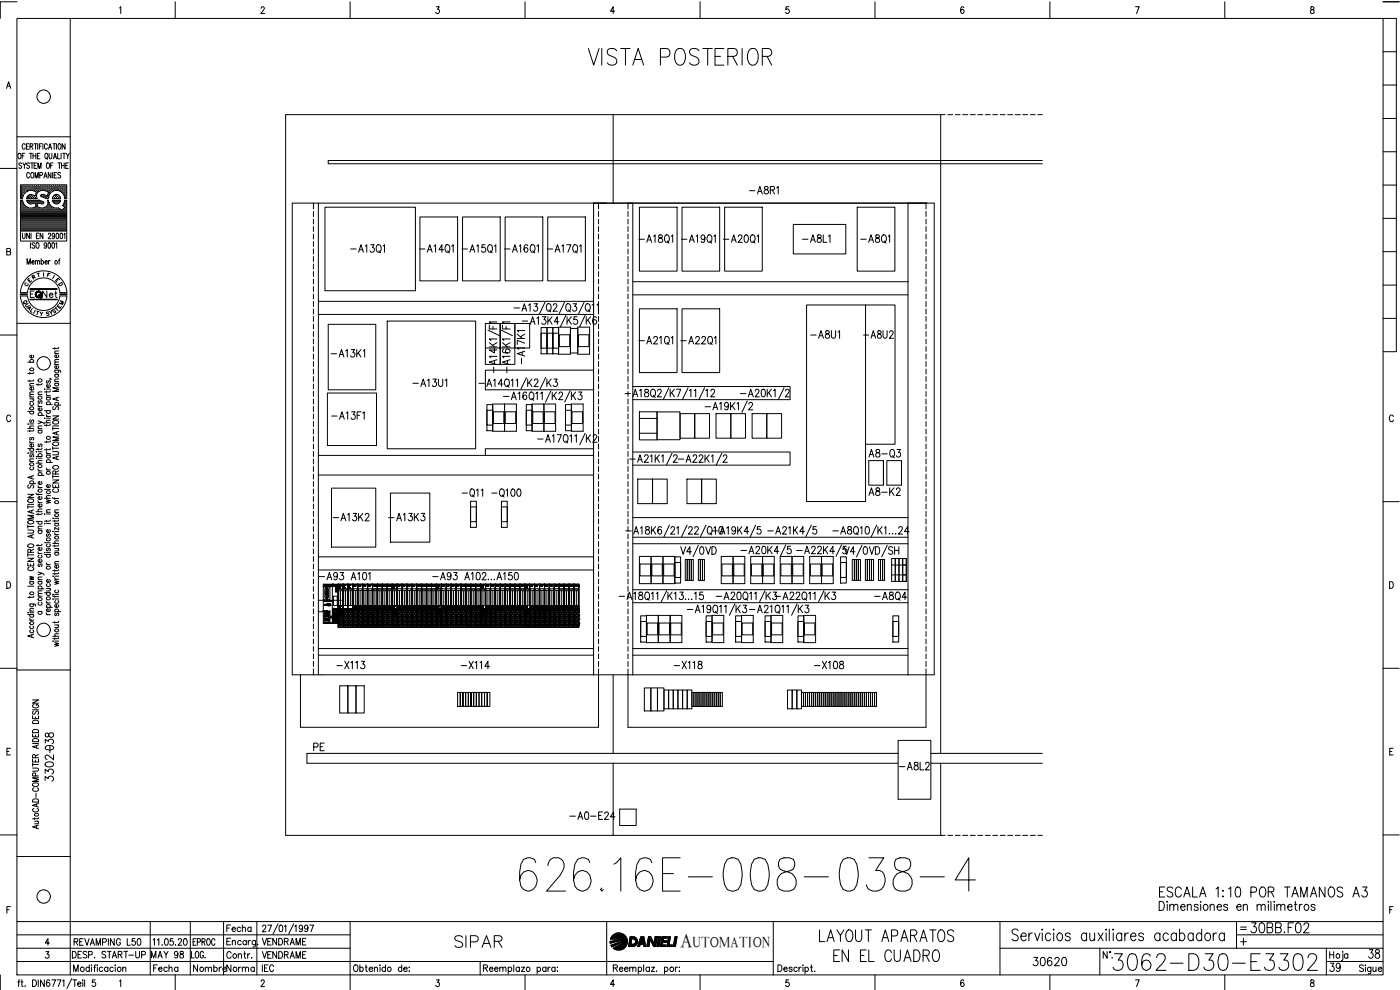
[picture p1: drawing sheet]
<svg xmlns="http://www.w3.org/2000/svg" width="420mm" height="297mm" viewBox="0 0 420 297" stroke-linecap="round" stroke-linejoin="round" font-family="sans-serif">
<defs><g id="words">
<text font-size="15" x="154.9" y="268.5">626.16E-008-038-4</text>
<g font-size="8.8">
<text x="175.3" y="20.8">VISTA POSTERIOR</text>
<text x="332.7" y="292.5">3062-D30-E3302</text>
</g>
<g font-size="7.1">
<text x="135.1" y="285.4">SIPAR</text>
<text x="244.8" y="283.6">LAYOUT APARATOS</text>
<text x="249.1" y="289.6">EN EL CUADRO</text>
</g>
<text font-size="6.6" x="374.3" y="281.2">30BB.F02</text>
<text font-size="6.2" x="346.8" y="270.2">ESCALA 1:10 POR TAMANOS A3</text>
<text font-size="5.9" x="204.3" y="284">A</text>
<g font-size="5.7">
<text x="215.9" y="74.1">-A20Q1</text>
<text x="239.5" y="74.1">-A8L1</text>
<text x="257.2" y="74.1">-A8Q1</text>
<text x="203.2" y="104.8">-A22Q1</text>
<text x="259.6" y="138.6">A8-Q3</text>
<text x="259.6" y="149.9">A8-K2</text>
<text x="146.4" y="150.3">-Q100</text>
<text x="261.4" y="181.3">-A8Q4</text>
<text x="16.9" y="226.1" transform="rotate(-90 16.9 226.1)">038</text>
<text x="92.8" y="226.5">PE</text>
<text x="16.9" y="235.7" transform="rotate(-90 16.9 235.7)">3302-</text>
<text x="308.7" y="291">30620</text>
<text x="397.9" y="292.8">39</text>
<text x="409.6" y="288.6">38</text>
</g>
<g font-size="5.3">
<text x="223.7" y="59.3">-A8R1</text>
<text x="11.6" y="90.7">Net</text>
<text x="242" y="102.7">-A8U1</text>
<text x="257.9" y="102.7">-A8U2</text>
<text x="98.1" y="108.3">-A13K1</text>
<text x="158.4" y="110.4" transform="rotate(-90 158.4 110.4)">-A17K1</text>
<text x="122.8" y="117.1">-A13U1</text>
<text x="98.4" y="127">-A13F1</text>
<text x="98.8" y="157.3">-A13K2</text>
<text x="115.4" y="157.3">-A13K3</text>
<text x="99.8" y="201.8">-X113</text>
<text x="137.2" y="201.8">-X114</text>
<text x="201.1" y="201.8">-X118</text>
<text x="243.1" y="201.8">-X108</text>
<text x="268.8" y="232.1">-A8L2</text>
<text x="169.7" y="246.9">-A0-E24</text>
<text x="44.8" y="292.8">Fecha</text>
<text x="56.8" y="292.8">Nombre</text>
<text x="66.7" y="292.8">Norma</text>
</g>
<g font-size="4.9">
<text x="77.6" y="284.7">VENDRAME</text>
<text x="44.1" y="288.6">MAY 98</text>
<text x="77.6" y="288.6">VENDRAME</text>
</g>
<g font-size="4.4">
<text x="16.6" y="92.8">M</text>
<text x="207.9" y="284">UTOMATION</text>
</g>
<g font-size="4">
<text x="6.3" y="87.1">C</text>
<text x="13.4" y="95.6">Y</text>
<text x="15.2" y="94.5">T</text>
</g>
<g font-size="3.5">
<text x="16.2" y="86.8">D</text>
<text x="371.1" y="280.1">=</text>
</g>
</g></defs>
<!-- layer: DCA_A3E2|CART -->
<g fill="none" stroke="#000" stroke-width=".3">
<path d="M5.1 5.5h410v287h-410zM5.1 .5h-5v5M21.1 5.5v287M35.9 2.4l.3-.4v2M52.6 .5v5M78.4 2.5l.3-.5h.3l.3 .4-.2 .7-.8 .9h1.1M105.1 .5v5M130.9 2h.9l-.5 .8a.62 .62 0 0 1 .5 .9 .62 .62 0 0 1-1 0M157.6 .5v5M184.4 3.4h-1.2l.8-1.4v2M210.1 .5v5M236.7 2h-.8l-.1 .9a.62 .62 0 0 1 1 0 .62 .62 0 0 1-.1 .9 .62 .62 0 0 1-.9-.1"/>
<path d="M262.6 .5v5M289.3 2.3l-.3-.3a1.12 1.12 0 0 0-.7 1 1.12 1.12 0 0 0 .6 1 .59 .59 0 0 0 .4-.8 .59 .59 0 0 0-.9-.1l-.1 .3M315.1 .5v5M340.8 2h1.1l-.8 2M367.6 .5v5M393.4 2.1l.2 .7a.65 .65 0 0 1 .8 .7 .65 .65 0 0 1-1 .4 .82 .82 0 0 1 0-.9 .82 .82 0 0 1 .9-.3v-.4a.59 .59 0 0 0-.9-.2zM415.1 5.5h4v100h-4M415.1 .5h4.8M415.1 15.5h4M1.9 26.5l.7-2 .6 2M2.2 25.9h.8M415.1 35.5h4"/>
<path d="M415.1 25.5h4M.1 50.5h5M5.1 41h16M5.6 46h.1a.86 .86 0 0 1 .6 .8 .86 .86 0 0 1-.6 .9 1.25 1.25 0 0 1-.1-1.7zM6.3 57.3h.1M6.3 56.7h.1M6.3 56.1h.1M6.3 58h.1M6.3 58.6h.1M6.3 59.3h.1M6.4 57.7h.2M6.4 57.1h.2"/>
<path d="M6.4 56.4h.2M6.4 55.8h.2M6.4 58.3h.2M6.4 59h.2M6.5 49.1l-.3-.2-.5 .2v.3l.8 .6-.3 .5-.5-.2M6.5 55.7v.2M6.5 56.3v.2M6.5 57v.1M6.5 57.6v.2M6.5 58.2v.2M6.5 58.9v.1M6.6 46.8h.6"/>
<path d="M6.7 59.5h-.6v-4.1h13.9v4.1h-.6M6.8 57.3h.1M6.8 56.7h.1M6.8 56.1h.1M6.8 58h.1M6.8 58.6h.1M6.8 56v.2M6.8 56.6v.2M6.8 57.3v.1M6.8 57.9v.2M6.8 58.5v.2M6.9 48.9l.4 .7 .5-.7"/>
<path d="M7.1 57.7h.1M7.1 57.1h.1M7.1 56.4h.1M7.1 55.8h.1M7.2 55.7v.2M7.2 56.3v.2M7.2 57v.1M7.2 57.6v.2M7.3 49.6v.9M7.4 57.3h.1M7.4 56.7h.1M7.4 56.1h.1"/>
<path d="M7.5 46h-.9v1.7M7.5 56v.2M7.5 56.6v.2M7.5 57.3v.1M7.5 43.5a.46 .46 0 0 0-.5-.4 .46 .46 0 0 0-.4 .6v.4a.46 .46 0 0 0 .4 .7 .46 .46 0 0 0 .5-.4M7.7 57.1h.2M7.7 56.4h.2M7.7 55.8h.2M7.8 55.7v.2M7.8 56.3v.2M7.8 57v.1M7.9 43.9h.5"/>
<path d="M8 59.5h3.1M8 57.3h.1M8 56.7h.2M8 56.1h.2M8.1 56v.2M8.1 56.6v.2M8.1 57.3h.1M8.2 59.3h.1M8.3 57.3l1.2-.2 1.4 .5-.4 1.1-.9-.3M8.3 57.3l-1 .8-.5 1.4M8.3 57.1h.2M8.3 56.4h.2"/>
<path d="M8.3 55.8h.2M8.3 59h.2M8.4 55.7v.2M8.4 56.3v.2M8.4 57v.1M8.4 58.9v.1M8.7 43.1h-.8v1.7h.8M8.7 56.7h.1M8.7 56.1h.1M8.7 59.3h.1M8.7 56v.2M8.7 56.6v.2"/>
<path d="M8.7 59.2v.1M8.8 58.6l-.1 .1M8.8 58.5l-.5 .4-.3 .6M8.8 49.1l-.2-.2-.6 .2 .1 .3 .7 .6-.2 .5-.6-.2M8.8 46h.9M8.9 52.1a.46 .46 0 0 0-.6-.3 .46 .46 0 0 0-.3 .6v.4a.46 .46 0 0 0 .3 .6 .46 .46 0 0 0 .6-.4M9 57.1h.1M9 56.4h.1M9 55.8h.1M9 59h.1M9 43.9l.7-.1v-.6l-.7-.1v1.7M9.1 55.7v.2"/>
<path d="M9.1 56.3v.2M9.1 57v.1M9.1 58.9v.1M9.2 48.9h.8M9.3 46v1.7M9.3 56.7h.1M9.3 56.1h.1M9.3 58.6h.1M9.3 59.3h.1M9.4 56v.2M9.4 56.6v.2M9.4 58.5v.2"/>
<path d="M9.4 59.2v.1M9.4 43.9l.5 .9M9.5 51.8h.1a.86 .86 0 0 1 .6 .8 .86 .86 0 0 1-.6 .8 1.19 1.19 0 0 1-.1-1.6zM9.6 58.4h-.8M9.6 48.9v1.6M9.6 57.1h.2M9.6 56.4h.2M9.6 55.8h.2M9.6 59h.2M9.7 55.7v.2M9.7 56.3v.2M9.7 57v.1"/>
<path d="M9.7 58.9v.1M9.9 46.8h.9M9.9 46v1.7M9.9 56.7h.2M9.9 56.1h.2M9.9 59.3h.2M10 56v.2M10 56.6v.2M10 58.7h.1M10 59.2v.1M10.2 43.1h.9M10.2 49.6h.6"/>
<path d="M10.2 57.1h.2M10.2 56.4h.2M10.2 55.8h.2M10.2 59h.2M10.3 55.7v.2M10.3 56.3v.2M10.3 57v.1M10.3 58.9v.1M10.5 53.4v-1.6l.5 1.6 .5-1.6v1.6M10.6 57.3h.1M10.6 56.7h.1M10.6 56.1h.1"/>
<path d="M10.6 59.3h.1M10.6 56v.2M10.6 56.6v.2M10.6 57.3v.1M10.6 59.2v.1M10.7 43.1v1.7M10.7 58.6h.1M10.8 46v1.7M10.9 57.1h.1M10.9 56.4h.1M10.9 55.8h.1M11 55.7v.2"/>
<path d="M11 56.3v.2M11 57v.1M11 48.9h-.8v1.6h.8M11 57.7h.1M11.2 46.8h.5M11.2 57.3h.1M11.2 56.7h.1M11.2 56.1h.1M11.3 56v.2M11.3 56.6v.2M11.3 57.3v.1M11.3 43.1v1.7"/>
<path d="M11.4 50.5v-1.6l.5 1.6 .4-1.6v1.6M11.5 57.1h.2M11.5 56.4h.2M11.5 55.8h.2M11.6 55.7v.2M11.6 56.3v.2M11.6 57v.1M11.8 43.9h.5M11.9 56.7h.1M11.9 56.1h.1M11.9 56v.2M11.9 56.6v.2"/>
<path d="M11.9 52.6l.8-.1v-.7h-.8v1.6M12 46h-.8v1.7h.8M12.1 57.1h.2M12.1 56.4h.2M12.1 55.8h.2M12.2 55.7v.2M12.2 56.3v.2M12.2 57v.1M12.3 59l1.4 .5M12.4 58.5l-.2 .3 .2 .1M12.5 56.7h.1M12.5 56.1h.1"/>
<path d="M12.5 58.6h.1M12.5 56v.2M12.5 56.6v.2M12.5 58.5v.2M12.6 43.1h-.8v1.7M12.8 57.1h.2M12.8 56.4h.2M12.8 55.8h.2M12.8 59h.2M12.9 43.1v1.7M12.9 55.7v.2M12.9 56.3v.2"/>
<path d="M12.9 57v.1M12.9 58.9v.1M13.1 56.7h.2M13.1 56.1h.2M13.1 58.6h.2M13.2 53.4l.4-1.6 .5 1.6M13.2 56v.2M13.2 56.6v.2M13.2 58.5v.2M13.2 58.4h-.8M13.3 52.9h.6M13.4 57.1h.2"/>
<path d="M13.4 56.4h.2M13.4 55.8h.2M13.4 59h.2M13.5 55.7v.2M13.5 56.3v.2M13.5 57v.1M13.5 58.9v.1M13.6 57.3l1 .3-.4 1.1-1-.3M13.6 57.2a1.79 1.79 0 0 0-2 .3 1.79 1.79 0 0 0-.4 2M13.7 46h.1a.86 .86 0 0 1 .6 .8 .86 .86 0 0 1-.6 .9 1.25 1.25 0 0 1-.1-1.7zM13.7 59.5h.7M13.8 56.7h.1"/>
<path d="M13.8 56.1h.1M13.8 59.3h.1M13.8 56v.2M13.8 56.6v.2M13.8 59.2v.1M14 47.3l.3 .5M14.1 57.1h.1M14.1 56.4h.1M14.1 55.8h.1M14.1 59h.1M14.1 48.9h.2a.86 .86 0 0 1 .6 .8 .86 .86 0 0 1-.6 .8 1.25 1.25 0 0 1-.2-1.6zM14.1 55.7v.2"/>
<path d="M14.1 56.3v.2M14.1 57v.1M14.1 58.9v.1M14.2 43.5a.46 .46 0 0 0-.5-.4 .46 .46 0 0 0-.4 .6v.4a.46 .46 0 0 0 .4 .7 .46 .46 0 0 0 .5-.4M14.4 59.3h.1M14.4 57.3h.1M14.4 56.7h.1M14.4 56.1h.1M14.4 58.6h.1M14.4 56v.2M14.4 56.6v.2M14.4 57.3v.1"/>
<path d="M14.4 58.5v.2M14.5 58h.1M14.6 44.8l.4-1.7 .5 1.7M14.7 58.8l-.2 .7M14.7 57.7h.2M14.7 57.1h.2M14.7 56.4h.2M14.7 55.8h.2M14.7 58.3h.1M14.7 46v1.1l.4 .6 .5-.6v-1.1M14.7 44.2h.6M14.8 55.7v.2"/>
<path d="M14.8 56.3v.2M14.8 57v.1M14.8 57.6v.2M14.8 58.2v.1M15 57.3h.2M15 56.7h.2M15 56.1h.2M15.1 56v.2M15.1 56.6v.2M15.1 57.3v.1M15.2 57.9a2.43 2.43 0 0 1 4.1 .9M15.2 49.6h.5"/>
<path d="M15.2 57.9l-.5 .9M15.3 51.8v1.6l-.8-1.6v1.6M15.3 57.1h.2M15.3 56.4h.2M15.3 55.8h.2M15.4 55.7v.2M15.4 56.3v.2M15.4 57v.1M15.7 56.7h.1M15.7 56.1h.1M15.7 59.5h2.5M15.7 57.3h.1"/>
<path d="M15.7 56v.2M15.7 56.6v.2M15.8 51.8v1.6M15.9 43.1h.8M16 48.9h-.8v1.6M16 57.1h.1M16 56.4h.1M16 55.8h.1M16 47.7l.5-1.7 .5 1.7M16 55.7v.2M16 56.3v.2M16 57v.1"/>
<path d="M16.1 59h-.1M16.2 47.1h.6M16.3 43.1v1.7M16.3 52.5h.4M16.3 56.7h.1M16.3 56.1h.1M16.3 59.3h.1M16.3 56v.2M16.3 56.6v.2M16.3 58.7h.1M16.3 59.2v.1M16.4 58.6h.1"/>
<path d="M16.6 57.1h.2M16.6 56.4h.2M16.6 55.8h.2M16.6 59h.2M16.7 55.7v.2M16.7 56.3v.2M16.7 57v.1M16.7 58.9v.1M16.9 43.1v1.7M16.9 56.7h.2M16.9 56.1h.2M16.9 58.6h.2"/>
<path d="M16.9 59.3h.2M17 56v.2M17 56.6v.2M17 58.5v.2M17 59.2v.1M17 51.8h-.7v1.6h.7M17.2 57.1h.2M17.2 56.4h.2M17.2 55.8h.2M17.2 59h.2M17.3 46v1.7h.7M17.3 55.7v.2"/>
<path d="M17.3 56.3v.2M17.3 57v.1M17.3 58.9v.1M17.4 48.9h.8M17.6 56.7h.1M17.6 56.1h.1M17.6 59.3h.1M17.6 43.2l.1-.1a.86 .86 0 0 1 .7 .8 .86 .86 0 0 1-.7 .9 1.25 1.25 0 0 1-.1-1.6zM17.6 56v.2M17.6 56.6v.2M17.6 59.2v.1M17.8 48.9v1.6"/>
<path d="M17.9 57.1h.1M17.9 56.4h.1M17.9 55.8h.1M17.9 55.7v.2M17.9 56.3v.2M17.9 57v.1M18.1 59.2l.1 .3M18.1 59.2a1.23 1.23 0 0 0-1.3-.9 1.23 1.23 0 0 0-1.1 1.2M18.2 52l-.3-.2-.5 .2v.3l.8 .6-.3 .5-.5-.2M18.2 57.3h.1M18.2 56.7h.1M18.2 56.1h.1"/>
<path d="M18.2 56v.2M18.2 56.6v.2M18.2 57.3v.1M18.3 46v1.7M18.5 49.6h.8M18.5 48.9v1.6M18.5 57.1h.2M18.5 56.4h.2M18.5 55.8h.2M18.6 57.6l.1 .1M18.6 55.7v.2M18.6 56.3v.2"/>
<path d="M18.6 57v.1M18.8 46h.8M18.8 57.3h.2M18.8 56.7h.2M18.8 56.1h.2M18.9 57.9l.1 .1M18.9 56v.2M18.9 56.6v.2M18.9 57.3v.1M19.1 57.7h.2M19.1 57.1h.2M19.1 56.4h.2"/>
<path d="M19.1 55.8h.2M19.1 58.3h.2M19.2 46v1.7M19.2 55.7v.2M19.2 56.3v.2M19.2 57v.1M19.2 57.6v.2M19.2 58.2v.2M19.2 58.8l.2 .7M19.3 48.9v1.6M19.5 57.3h.1M19.5 56.7h.1"/>
<path d="M19.5 56.1h.1M19.5 58h.1M19.5 58.6h.1M19.5 43.1v1.7l-.8-1.7v1.7M19.5 59.3h.1M19.5 56v.2M19.5 56.6v.2M19.5 57.3v.1M19.5 57.9v.2M19.5 58.5v.2M19.5 59.2v.1M19.7 49.6h.5"/>
<path d="M19.8 57.7h.1M19.8 57.1h.1M19.8 56.4h.1M19.8 55.8h.1M19.8 58.3h.1M19.8 59h.1M19.9 46l.4 .8 .5-.8M19.9 55.7v.2M19.9 56.3v.2M19.9 57v.1M19.9 57.6v.2M19.9 58.2v.2"/>
<path d="M19.9 58.9v.1M20.3 46.8v.9M20.5 48.9h-.8v1.6h.8M415.1 55.5h4M415.1 45.5h4M2 75.5l1-.1 .1-.7-1.1-.2v2l1.1-.1 .1-.6-.4-.3M6.1 69.3v3h13.9v-3M6.3 65h13.6M6.3 64.7h13.6M6.3 64.3h13.6M6.3 64h13.6M6.3 63.7h13.6"/>
<path d="M6.3 63.4h13.6M6.3 63.1h12M6.3 62.8h11.6M6.3 62.4h2.2M6.3 62.1h1.5M6.3 61.8h1.2M6.3 61.5h.9M6.3 61.2h.7M6.3 60.9h.5M6.3 60.5h.4M6.3 60.2h.3M6.3 65.3h13.6"/>
<path d="M6.3 65.6h13.6M6.3 65.9h13.6M6.3 66.2h13.6M6.3 66.6h13.6M6.3 66.9h13.6M6.3 67.2h13.6M6.3 67.5h13.6M6.3 67.8h13.6M6.3 68.1h13.6M6.3 68.5h13.6M6.3 68.8h13.6M6.3 69.1h13.6"/>
<path d="M6.7 70l.1 1.4 .3 .2 .4-.2v-1.4M8.1 79.3v-1.7l.5 1.7 .5-1.7v1.7M8.1 60.2h3.7M8.3 60.5h4.4M8.3 62.2l.9 .2 .8-.1M8.6 60.9h1.6M8.8 61.1l.6 .1 1.1-.3 .3 1.1-.8 .3M8.8 70v1.6l-.8-1.6v1.6M9.1 72.8v1.7M9.3 70v1.6M9.6 78.6h.6v-.3a.46 .46 0 0 0-.6 .4 .46 .46 0 0 0 .6 .5v-.2M9.9 62.4h2.1"/>
<path d="M10.5 73.1l-.3-.3-.6 .3 .1 .3 .6 .4 .2 .4-.3 .3-.6-.3M10.6 78.5l.3-.3 .3 .1 .1 1M10.6 78.2v1.1M10.7 60.9h.6M10.7 61.2h.6M10.8 61.5h.4M10.8 62.1h.3M10.9 61.8h.2M10.9 70.7h.5M11 72.9l.1-.1a.86 .86 0 0 1 .6 .9 .86 .86 0 0 1-.6 .8 1.2 1.2 0 0 1-.1-1.6zM11.3 78.5l.3-.3 .3 .1v1M11.7 70h-.8v1.6h.8"/>
<path d="M11.8 60.9h1.3M11.9 60.1l1.2 .4v.5l-.3 .2M12 60.1l-4-.1 .3 .7 .5 .4M12.4 78.4a.49 .49 0 0 1 .8 .2 .49 .49 0 0 1-.6 .7l-.2-.3M12.4 77.6v1.7M12.8 61.2l-1.4-.3-.3 1.1 1.8 .4M12.9 70v1.6l-.9-1.6v1.6M13.4 62.4h2.8M13.5 78.6h.7l-.1-.3a.43 .43 0 0 0-.5 .2 .43 .43 0 0 0 0 .5 .43 .43 0 0 0 .6 0M13.9 62.1h1.6M14 73.4a.4 .4 0 0 1-.5 .5 .4 .4 0 0 1-.3-.6l.3-.5a.95 .95 0 0 1 0 1.7l-.2-.3M14.2 61.8h1"/>
<path d="M14.2 60a1.59 1.59 0 0 1-1.3 2.4M14.2 60.1h.2M14.4 61.5h.5M14.5 61.2h.2M14.5 60l.2 .8M14.5 60.9h.1M14.5 70.3l.1-.3a.44 .44 0 0 1 .6 .2 .44 .44 0 0 1-.2 .6l-.6 .8h.9M14.6 72.9l.1-.1a.95 .95 0 0 1 0 1.7l-.3-.7zM14.6 78.2v1.1M14.7 60.8l.5 .8M15 78.2l-.4 .4M15.7 60.1h2.5"/>
<path d="M15.7 60a1.24 1.24 0 0 0 1.1 1.2 1.24 1.24 0 0 0 1.3-.9M15.7 72.9l.2-.1a.95 .95 0 0 1 0 1.7l-.3-.7zM15.8 60.2h2.2M16 60.5h1.9M16.3 60.9h1.4M16.4 70.5a.4 .4 0 0 1-.5 .5 .4 .4 0 0 1-.3-.6l.4-.4a.95 .95 0 0 1-.1 1.6l-.2-.2M16.7 73.1l.3-.3v1.7M17 70h.1a.95 .95 0 0 1 0 1.6l-.3-.7zM17.6 78.2h.4M18 77.6l-.3 .4v1.3M18.2 70h.1a.95 .95 0 0 1 0 1.6l-.3-.7zM18.2 60l-.1 .3"/>
<path d="M18.5 63.1h1.4M19 61.5h.9M19 62.8h.9M19 61.8h.9M19.2 70.3l.3-.3v1.6M19.2 61.2h.7M19.2 60.8l.2-.8 .6 .1v9.2h-13.9v-9.2h.6l.6 1.3 1 .8M19.3 60.8l-.6 .8 .8 .8-1.1 .6a1.41 1.41 0 0 0-1.8-.6l-1.4-.8M19.3 62.1h.6M19.3 60.9h.6M19.4 60.5h.5M19.5 60.2h.4"/>
<path d="M19.6 62.4h.3M415.1 75.5h4M415.1 65.5h4M5.1 97h16M6.1 88.8h2.1M6.1 87.7a7 7 0 0 1 7-6.4 7 7 0 0 1 7 6.4M6.1 88.8a7 7 0 0 0 7 6.5 7 7 0 0 0 7-6.5M7.3 90.8l-.2 .5M8.2 92.5l1-.4-.5 1M8.2 87.7a4.9 4.9 0 0 1 4.9-4.3 4.9 4.9 0 0 1 4.9 4.3M8.2 88.8a4.9 4.9 0 0 0 4.9 4.4 4.9 4.9 0 0 0 4.9-4.4M8.4 91l-.6 .5-.1 .4 .3 .2 .8-.5"/>
<path d="M8.5 92.4l.4 .3M9 86.6h8.1v.2h-8.1M9 89.8h8.1v.1h-8.1zM9.1 86.7h8M9.1 89.9h8M9.7 92.5l-.6 .9 .5 .4M10.3 87.3h-1.2v1.9h1.2M10.6 93.1l-.5 1M11 93.3l.7 .2M11.4 93.5l-.4 .9M11.4 82l.3 1M11.8 81.9l-.7 .2"/>
<path d="M13.1 81.8v1.1M14.3 82.5h.4M15.1 82.1l-.7-.2-.2 1.1M16.3 82.7l-.5 .9M415.1 95.5h4M415.1 85.5h4M.1 100.5h5M8.3 108.7h1.8M8.9 111.8v.5M8.9 114v.5M8.9 119.7h1.2M8.9 119.1h1.2"/>
<path d="M8.9 115.8h1.2M9.2 108.7l-.2-.2a.51 .51 0 0 1 .6-.7 .51 .51 0 0 1 .3 .9M9.8 119.7l.3 .3-.1 .3-1.1 .1M9.9 116.2a.49 .49 0 0 1 0 .7 .49 .49 0 0 1-.7 0 .49 .49 0 0 1-.1-.6l.3-.1v.8M9.9 106.6l.1 .1a.52 .52 0 0 1-.5 .7 .52 .52 0 0 1-.4-.8h.3v.8M10.1 118.3l-1.1 .1-.1 .4 .4 .3M10.1 117.6l-1.1 .1-.1 .3 .4 .3M10.1 115l-1.1 .1-.1 .4 .4 .3M10.1 113.9l-.3 .4h-1.5M10.1 111.7l-.3 .3h-1.5M11.4 115.1v.5M11.4 118.4h1.2"/>
<path d="M12.6 117.6l-1.1 .1-.1 .4 .4 .3M12.6 115l-.3 .4h-1.5M13.4 116.7v.1zM13.9 118.1l.1 .4 .4 .2M13.9 117.3v.5M13.9 119.2h1.2M13.9 118.7h1.2M13.9 116.7h1.2M14.2 119.2l-.2 .1a.52 .52 0 0 0 .6 .8 .52 .52 0 0 0 .3-.9M14.2 114.2l-.3 .3 .3 .5 .4-.7h.4l.1 .4-.2 .3M14.9 115.4a.49 .49 0 0 1-.1 .7 .49 .49 0 0 1-.6 0 .49 .49 0 0 1-.1-.6l.3-.1v.8M15 113.7l.5 .1"/>
<path d="M15.1 117.2l-.3 .4h-1.5M16.4 111.1l1.6 .1 .1 .5M16.4 104.3v.5M16.4 115h1.2M16.4 114.5h1.2M16.4 112.4h1.2M16.4 109.4h1.2M16.4 106.1h1.2M16.7 115l-.2 .1a.53 .53 0 0 0 .5 .7 .53 .53 0 0 0 .5-.7l-.1-.1M16.7 112.4l-.2 .1a.53 .53 0 0 0 .5 .7 .53 .53 0 0 0 .5-.7l-.1-.1M16.7 111.1l-.2 .1a.51 .51 0 0 0 .6 .7 .51 .51 0 0 0 .3-.8M17 119.4v.6"/>
<path d="M17.4 109.8l.1 .1a.52 .52 0 0 1-.5 .7 .52 .52 0 0 1-.4-.8h.3v.8M17.4 106.5a.49 .49 0 0 1-.1 .7 .49 .49 0 0 1-.6 0 .49 .49 0 0 1-.1-.7h.3v.8M17.6 119.2l-1.8 .5 1.8 .6M17.6 116.4h-1.8l1.8 .5-1.8 .6h1.8M17.6 113.7l-1.1 .1-.1 .4 .4 .3M17.6 108.6l-1.1 .1-.1 .3 .4 .4M17.6 107.9h-1.1l-.1 .4 .4 .3M17.6 105.3l-1.1 .1-.1 .3 .4 .4M17.6 104.2l-.1 .3h-1.7M3.2 125a.61 .61 0 0 0-.8-.5 .61 .61 0 0 0-.4 .8v.5a.61 .61 0 0 0 .4 .7 .61 .61 0 0 0 .8-.4M8.3 135.9h.2zM8.3 127.2h.2z"/>
<path d="M8.3 128.6h1.8M8.3 134.6h1.8M8.3 123.4h1.8M8.9 132.3l.1 .4 .4 .2M8.9 129.1v.4M8.9 138.5h1.2M8.9 135.9h1.2M8.9 132.9h1.2M8.9 127.2h1.2M9.2 136.4l-.3 .3 .1 .4h.4l.2-.6 .3-.1 .2 .3-.2 .4M9.2 134.6l-.2 .1a.53 .53 0 0 0 .5 .7 .53 .53 0 0 0 .5-.7l-.1-.1M9.2 131.3l-.3 .2 .3 .5 .4-.7h.4l.1 .4-.2 .3"/>
<path d="M9.2 126l-.3 .2 .3 .5 .4-.7h.4l.1 .4-.2 .3M9.2 123.4l-.2 .2a.53 .53 0 0 0 .5 .6 .53 .53 0 0 0 .5-.6l-.1-.2M9.2 120.8l-.2 .2a.51 .51 0 0 0 .6 .7 .51 .51 0 0 0 .3-.9M9.9 133.3l.1 .1a.52 .52 0 0 1-.5 .8 .52 .52 0 0 1-.4-.8l.3-.1v.8M10.1 137.7h-1.1l-.1 .4 .4 .4M10.1 129l-.1 .3h-1.7M10.1 127.8l-1.1 .1-.1 .3 .4 .4M10.8 137.5h.2zM10.8 135.5h.2zM10.8 139h1.8M10.8 137h1.8M11.4 126.3l1.2 .4-1.2 .5"/>
<path d="M11.4 121.4l.1 .3 .4 .3M11.4 134.5v.5M11.4 137.5h1.2M11.4 135.5h1.2M11.4 129.1h1.2M11.4 128.6h1.2M11.4 124.7h1.8M11.4 122h1.2M11.7 137a.51 .51 0 0 1 0-.8 .51 .51 0 0 1 .7 0 .51 .51 0 0 1 0 .8M11.7 133.2l-.3 .3 .3 .5 .4-.7h.4l.1 .4-.2 .3M11.7 129.1a.51 .51 0 0 0 0 .7 .51 .51 0 0 0 .7 0 .51 .51 0 0 0 0-.7M11.7 124.7a.49 .49 0 0 1 0-.7 .49 .49 0 0 1 .7 0 .49 .49 0 0 1 0 .7"/>
<path d="M11.7 120.2l-.3 .3 .1 .5h.4l.2-.7 .3-.1 .2 .3-.2 .5M12.4 122.4a.5 .5 0 0 1 0 .8 .5 .5 0 0 1-.7 0 .5 .5 0 0 1 .1-.8h.1v.9M12.6 138.2h-1.1l-.1 .4 .4 .4M12.6 134.4l-.3 .4h-1.5M12.6 127.8l-1.1 .1-.1 .4 .4 .3M12.6 126.7l.6 .3v.2M13.3 125.5h.2zM13.3 126.9h1.8M13.3 123.2h1.8M13.9 135.5l.1 .4 .4 .2M13.9 124.4l.1 .3 .4 .3M13.9 127.4v.4"/>
<path d="M13.9 132.4v.4M13.9 134.6v.6M13.9 138.8h1.8M13.9 136.6h1.2M13.9 136.1h1.2M13.9 125.5h1.2M13.9 125h1.2M13.9 121.4h1.8M14.2 138.8a.49 .49 0 0 1 0-.8 .49 .49 0 0 1 .7 0 .49 .49 0 0 1 0 .8M14.2 136.6l-.2 .1a.51 .51 0 0 0 .6 .7 .51 .51 0 0 0 .3-.8M14.2 123.2l-.2 .1a.52 .52 0 0 0 .6 .8 .52 .52 0 0 0 .3-.9M14.2 121.4a.49 .49 0 0 1 0-.7 .49 .49 0 0 1 .7 0 .49 .49 0 0 1 0 .7"/>
<path d="M15.1 134.6l-.3 .3h-1.5M15.1 132.3l-.1 .3h-1.7M15.1 127.3l-.1 .3h-1.7M15.1 126.1l-1.1 .1-.1 .3 .4 .4M15.8 135.5h1.6l.2 .4-.1 .4-.4 .2h-1.3M15.8 124.8h1.8l-1.8 1h1.8M15.8 128.1v1M15.8 134v.9M15.8 134.5h1.8M15.8 128.6h1.8M15.8 127.8h1.8M15.9 139.9a.88 .88 0 0 1 1-.3 .88 .88 0 0 1 .6 .9 .88 .88 0 0 1-1 .3 .88 .88 0 0 1-.6-.9z"/>
<path d="M15.9 132.9a.88 .88 0 0 1 1-.4 .88 .88 0 0 1 .6 .9 .88 .88 0 0 1-1 .4 .88 .88 0 0 1-.6-.9zM15.9 126.4a.88 .88 0 0 1 1-.3 .88 .88 0 0 1 .6 .9 .88 .88 0 0 1-1 .3 .88 .88 0 0 1-.6-.9zM16.1 122l-.3 .3 .3 .6 .4-.1 .3-.6a.48 .48 0 0 1 .7-.1 .48 .48 0 0 1 0 .7l-.1 .1M16.4 121.6h1.8M16.7 121.6l-.2-.2a.53 .53 0 0 1 .5-.6 .53 .53 0 0 1 .5 .6l-.1 .2M17 129.7v.6M17 137.1v.6M17.6 136.8l-1.8 .6 1.8 .6M17.6 131.1h-1.8l1.8 .5-1.8 .6h1.8M17.6 129.4l-1.8 .6 1.8 .5M418.2 125a.61 .61 0 0 0-.8-.5 .61 .61 0 0 0-.4 .8v.5a.61 .61 0 0 0 .4 .7 .61 .61 0 0 0 .8-.4M.1 150.5h5"/>
<path d="M8.3 159l1.6 .1 .2 .3-.2 .5-1.6 .1M8.3 148.3h1.8l-1.8 1h1.8M8.3 151.6v1M8.3 157.5v1M8.3 158h1.8M8.3 152.1h1.8M8.3 151.3h1.8M8.4 156.4a.88 .88 0 0 1 1-.3 .88 .88 0 0 1 .6 .9 .88 .88 0 0 1-1 .3 .88 .88 0 0 1-.6-.9zM8.4 150a.88 .88 0 0 1 1-.4 .88 .88 0 0 1 .6 .9 .88 .88 0 0 1-1 .4 .88 .88 0 0 1-.6-.9zM8.6 145.5l-.3 .4 .3 .6 .4-.2 .4-.6a.49 .49 0 0 1 .7 0 .49 .49 0 0 1-.2 .8M8.9 145.1h1.8M9.2 145.1l-.2-.1a.52 .52 0 0 1 .6-.8 .52 .52 0 0 1 .3 .9"/>
<path d="M9.2 140.2l-.2 .1a.52 .52 0 0 0 .6 .7 .52 .52 0 0 0 .3-.8M9.5 142.9v.7M9.5 153.2v.7M10.1 154.6h-1.8l1.8 .6-1.8 .5h1.8M10.1 153l-1.8 .5 1.8 .6M10.1 142.7l-1.8 .5 1.8 .6M10.8 148l.4 .4h1.4M10.8 156.4h1.8M10.8 153.5h1.8M11.4 150.2l.1 .4 .4 .2M11.4 145.7l.1 .4 .4 .2M11.4 140.7l.1 .3 .4 .3"/>
<path d="M11.4 148.1v.5M11.4 154v.5M11.4 159.2h1.2M11.4 158.7h1.2M11.4 150.8h1.2M11.4 146.3h1.2M11.4 142.6h1.8M11.4 141.3h1.2M11.7 159.2a.51 .51 0 0 0 0 .7 .51 .51 0 0 0 .7 0 .51 .51 0 0 0 0-.7M11.7 156.4a.49 .49 0 0 0 0 .8 .49 .49 0 0 0 .7 0 .49 .49 0 0 0 0-.8M11.7 142.6a.49 .49 0 0 1 0-.7 .49 .49 0 0 1 .7 0 .49 .49 0 0 1 0 .7M12.4 151.2a.5 .5 0 0 1 0 .8 .5 .5 0 0 1-.7 0 .5 .5 0 0 1 .1-.8h.1v.9"/>
<path d="M12.4 149a.5 .5 0 0 1 0 .7 .5 .5 0 0 1-.7 0 .5 .5 0 0 1 .1-.7h.1v.9M12.4 144.5a.5 .5 0 0 1 0 .7 .5 .5 0 0 1-.7 0 .5 .5 0 0 1 .1-.7h.1v.9M12.6 157.9l-1.1 .1-.1 .3 .4 .4M12.6 154l-.3 .3h-1.5M12.6 152.7l-1.1 .1-.1 .3 .4 .4M13.3 154.2h.2zM13.3 149.5h1.8M13.3 146.8h1.8M13.4 157v.2zM13.9 149.9l1.2 .3-1.2 .3 1.2 .3-1.2 .2M13.9 140.4l.1 .4 .4 .2M13.9 157.1h1.2"/>
<path d="M13.9 156.1v.5M13.9 154.2h1.2M13.9 153.7h1.2M13.9 141h1.2M14.9 158.9l.1 .1a.52 .52 0 0 1-.5 .8 .52 .52 0 0 1-.4-.8l.3-.1v.9M14.9 145.4a.5 .5 0 0 1 0 .7 .5 .5 0 0 1-.7 .1 .5 .5 0 0 1-.1-.7l.3-.1v.8M15.1 156l-.1 .3-1.7 .1M15.1 152.9l-1.1 .1-.1 .4 .4 .3M15.1 148.7l-1.1 .1-.1 .3 .4 .4M15.8 149.3l.1 .2 1.7 .1M15.8 145.4v.8h1.8v-.8M15.8 144h1.8l-1.8 .9h1.8"/>
<path d="M15.8 142.9h1.8M15.8 142.5v1M15.9 159.5h.1M15.9 155.6h.1M16.3 146.7a.52 .52 0 0 0-.5 .6 .52 .52 0 0 0 .7 .4h.4a.52 .52 0 0 0 .7-.4 .52 .52 0 0 0-.4-.6M16.4 159.9l.1 .4 .4 .1M16.4 153.7h1.2M16.4 149.3v.5M16.4 156.1v.4M16.4 159.5h1.2M16.4 157h1.2M16.4 155.5h1.2"/>
<path d="M16.7 157l-.2 .2a.51 .51 0 0 0 .6 .7 .51 .51 0 0 0 .3-.9M16.7 142.2l-.1-.8h-.7l-.1 .8h1.8M16.7 145.7v.5M17.6 158.3v.7l-1.2-.7v.7M17.6 156l-.1 .3h-1.7M17.6 153h-1.1l-.1 .4 .4 .3M17.6 141.3l-.9 .4M415.1 150.5h4.8M2 174.5a1.01 1.01 0 0 1 1.2 1 1.01 1.01 0 0 1-1.2 1zM8.3 168.9v.9h1.8v-.9M8.3 167.5h1.8l-1.8 1h1.8M8.3 175.9h1.8"/>
<path d="M8.3 166.5h1.8M8.3 166v.9M8.4 163.5a.88 .88 0 0 1 1-.4 .88 .88 0 0 1 .6 .9 .88 .88 0 0 1-1 .4 .88 .88 0 0 1-.6-.9zM8.8 170.2a.52 .52 0 0 0-.5 .7 .52 .52 0 0 0 .7 .3h.4a.52 .52 0 0 0 .7-.3 .52 .52 0 0 0-.4-.7M8.9 172.9l1.2 .3-1.2 .3 1.2 .3-1.2 .2M8.9 179v.4M8.9 174.5h1.2M9.2 174.5l-.2 .2a.53 .53 0 0 0 .5 .6 .53 .53 0 0 0 .5-.6l-.1-.2M9.2 165.7l-.1-.8-.6-.1-.2 .9h1.8M9.2 169.2v.6M9.5 160.6v.7M10.1 178.9l-.1 .3h-1.7"/>
<path d="M10.1 160.4l-1.8 .5 1.8 .6M10.1 164.8l-.9 .5M11.4 171.6l1.2 .4-1.2 .5M11.4 165.6l.1 .3 .4 .2M11.4 178.9h1.2M11.4 176.7h1.8M11.4 174.4h1.2M11.4 173.9h1.2M11.4 166.1h1.2M11.4 163.4v.5M11.7 176.7a.51 .51 0 0 1 0-.8 .51 .51 0 0 1 .7 0 .51 .51 0 0 1 0 .8M11.7 174.4a.49 .49 0 0 0 0 .7 .49 .49 0 0 0 .7 0 .49 .49 0 0 0 0-.7"/>
<path d="M11.7 169.2l-.3 .3 .3 .5 .4-.8h.4l.1 .5-.2 .3M11.7 166.6a.49 .49 0 0 0 0 .7 .49 .49 0 0 0 .7 0 .49 .49 0 0 0 0-.7M12.4 167.9a.51 .51 0 0 1 0 .7 .51 .51 0 0 1-.7 0 .51 .51 0 0 1-.1-.7h.3v.8M12.4 164.3a.5 .5 0 0 1 0 .7 .5 .5 0 0 1-.7 0 .5 .5 0 0 1 .1-.7h.1v.9M12.6 178.1h-1.1l-.1 .4 .4 .4M12.6 177.3h-1.1l-.1 .4 .4 .4M12.6 173.1l-1.1 .1-.1 .4 .4 .3M12.6 172l.5 .2 .1 .3M12.6 163.3l-.3 .3h-1.5M13.3 165.8h.2zM13.3 177.8h1.8M13.3 166.4h1.8"/>
<path d="M13.3 162.8h1.8M13.9 168.9l.1 .3 .4 .2M13.9 176.6h1.2M13.9 169.4h1.2M13.9 165.8h1.2M14.2 177.8l-.2 .2a.52 .52 0 0 0 .6 .7 .52 .52 0 0 0 .3-.9M14.2 175.2l-.2 .1a.52 .52 0 0 0 .6 .7 .52 .52 0 0 0 .3-.8M14.2 166.4l-.2 .1a.52 .52 0 0 0 .6 .7 .52 .52 0 0 0 .3-.8M14.2 164.5l-.3 .3 .1 .5h.4l.2-.7 .3-.1 .2 .3-.2 .5M14.2 163.3l-.2 .1a.52 .52 0 0 0 .6 .7 .52 .52 0 0 0 .3-.8M14.2 160.2l-.3 .3 .1 .4h.4l.2-.6 .3-.1 .2 .3-.2 .4M14.8 176.6l.3 .3-.1 .3-1.1 .1"/>
<path d="M14.9 173.9l.1 .1a.53 .53 0 0 1-.5 .7 .53 .53 0 0 1-.4-.8h.3v.8M15.8 178.7l.1 .3h1.7M15.8 178.3h.2zM15.8 172.9h.2zM15.8 163.1h1.8M15.9 179.8h.1M16.4 174.2l1.2 .3-1.2 .3 1.2 .2-1.2 .3M16.4 173.3l.1 .3 .4 .2M16.4 165.8h1.2M16.4 163.5v.5M16.4 170.9v.5M16.4 171.9v.5"/>
<path d="M16.4 178.8v.4M16.4 179.7h1.2M16.4 178.3h1.2M16.4 173.8h1.2M16.4 172.9h1.2M16.4 169.2h1.2M16.4 164.6h1.2M16.4 160.4h1.2M16.7 177l-.2 .2a.51 .51 0 0 0 .6 .7 .51 .51 0 0 0 .3-.9M16.7 165.8a.55 .55 0 0 0 .2 .9 .55 .55 0 0 0 .7-.6l-.2-.3M17.3 164.6l.3 .3-.1 .4h-1.1M17.4 169.6l.1 .2a.52 .52 0 0 1-.5 .7 .52 .52 0 0 1-.4-.8l.3-.1v.9"/>
<path d="M17.6 171.8l-.1 .3-1.7 .1M17.6 170.9l-.3 .3h-1.5M17.6 168.5l-1.1 .1-.1 .3 .4 .3M17.6 163.5l-.3 .3h-1.5M17.6 162.3l-1.1 .1-.1 .3 .4 .4M417 174.5a1 1 0 0 1 1.2 1 1 1 0 0 1-1.2 1zM8.3 184.4h1.8M8.4 183.9h.1M8.9 185.5l.1 .4 .4 .2M8.9 181.2l1.6 .1 .1 .5M8.9 186.1h1.2M8.9 183.8h1.2"/>
<path d="M8.9 183.3h1.2M9.2 189a.55 .55 0 0 0 .2 1 .55 .55 0 0 0 .7-.7l-.2-.3M9.2 187.8a.55 .55 0 0 0 .2 .9 .55 .55 0 0 0 .7-.6l-.2-.3M9.2 184.4a.55 .55 0 0 0 .2 .9 .55 .55 0 0 0 .7-.7l-.2-.2M9.2 181.2l-.2 .2a.51 .51 0 0 0 .6 .7 .51 .51 0 0 0 .3-.9M9.5 190.5v.7M10.1 190.3l-1.8 .5 1.8 .6M10.1 182.6l-1.1 .1-.1 .3 .4 .3M11.4 183.5h1.2M11.7 183.5a.51 .51 0 0 0 0 .7 .51 .51 0 0 0 .7 0 .51 .51 0 0 0 0-.7M11.7 180.7a.49 .49 0 0 0 0 .7 .49 .49 0 0 0 .7 0 .49 .49 0 0 0 0-.7M13.9 183.8l.1 .4 .4 .2"/>
<path d="M13.9 180.3l.1 .4 .4 .2M13.9 184.4h1.2M13.9 182.2h1.8M13.9 180.9h1.2M14.2 182.2l-.2-.1a.52 .52 0 0 1 .6-.7 .52 .52 0 0 1 .3 .8M14.9 182.7a.5 .5 0 0 1 0 .6 .5 .5 0 0 1-.7 .1 .5 .5 0 0 1-.1-.7h.3v.8M15.8 192.3h.2zM15.8 190.9h1.8M16.4 192.8l1.2 .3-1.2 .3 1.2 .2-1.2 .3M16.4 192.3h1.2M16.4 186.5v.5M16.4 191.4v.4"/>
<path d="M16.4 187.5h1.2M16.4 183.5h1.8M16.7 184l-.3 .2 .3 .5 .4-.6h.4l.1 .3-.2 .3M16.7 183.5a.55 .55 0 0 1 .2-.9 .55 .55 0 0 1 .7 .7l-.2 .2M16.7 180.2a.55 .55 0 0 0 .2 .9 .55 .55 0 0 0 .7-.6l-.2-.3M17.3 187.5l.3 .4-.1 .3-1.1 .1M17.4 181.4l.1 .2a.51 .51 0 0 1-.5 .6 .51 .51 0 0 1-.4-.7l.3-.1v.8M17.6 191.3l-.1 .3h-1.7M17.6 190.1l-1.1 .1-.1 .3 .4 .4M17.6 186.4l-.1 .3-1.7 .1M.1 200.5h5M5.1 201h16"/>
<path d="M415.1 200.5h4.8M2.1 225.5h.6M3.1 224.5h-1v2h1M417.1 225.5h.6M418.1 224.5h-1v2h1M.1 250.5h5M5.1 257h16M415.1 250.5h4.8M2.1 273h.6M3.1 272h-1v2M5.1 276.5h410M45.1 276.5v16"/>
<path d="M57.1 276.5v16M67.1 276.5v16M77.1 276.5v16M105.1 276.5v20.5M182.1 276.5v16M185.1 280h1.2M232.1 276.5v16M300.1 276.5v16M371.1 276.5v8M417.1 273h.6M418.1 272h-1v2M.1 292.5v4.5"/>
<path d="M5.1 280.5h100M5.1 284.5h100M5.1 288.5h227M5.3 294.6h.6M6 294l-.4 .4v1.6M6.3 294.6h.6M6.6 294v1.6l.3 .4M7.5 295.8l.1 .1M9.8 294a1.01 1.01 0 0 1 1.1 1 1.01 1.01 0 0 1-1.1 1zM11.5 294v2M13.3 294v2l-1.2-2v2M14.9 294.2l-.3-.2a1.12 1.12 0 0 0-.1 2 .59 .59 0 0 0 .5-.9 .59 .59 0 0 0-1-.1l-.1 .3"/>
<path d="M15.5 294h1.2l-.8 2M17.1 294h1.2l-.8 2M18.8 294.4l.4-.4v2M21.5 293.6l-1.4 3M21.8 294h1.2M22.4 294v2M23.3 295.2h1l-.2-.4a.61 .61 0 0 0-.8 .5 .61 .61 0 0 0 .8 .6l.2-.2M24.8 294v.2zM24.8 294.6v1.4M25.4 294v2M28.6 294h-.8l-.1 .8a.62 .62 0 0 1 .9 .1 .62 .62 0 0 1-.1 .9 .62 .62 0 0 1-.9-.2M35.9 294.4l.3-.4v2"/>
<path d="M52.6 292.5v4.5M78.4 294.5l.3-.5h.3l.3 .4-.2 .6-.8 1h1.1M130.9 294h.9l-.5 .8a.62 .62 0 0 1 .5 .9 .62 .62 0 0 1-1-.1M144.1 288.5v4M157.6 292.5v4.5M183.1 282.8h.8M183.1 282.7h1.3M183.1 282.6h1.8M183.1 282.4l3-.4 .2 .2-3.2 .8zM183.1 282.9h.3M183.2 282.4h2.2M183.3 281.6l4.8 .1-2 .3-.2-.2h-2.7"/>
<path d="M183.3 281.5h4.7M183.3 283.6l3.2-1.2 .2 .2-3.1 1.5zM183.3 281.3h4.7M183.3 283.6h1.3M183.4 283.8h1M183.4 281.2h4.5M183.5 283.9h.6M183.5 281.1h4.3M183.6 284h.2M183.6 281h4.1M183.6 283.5h1.3M183.7 280.8h3.9"/>
<path d="M183.9 280.7h3.6M184 284.5l3-1.6-.2-.3 1.4-.8a2.61 2.61 0 0 1-1.1 2.9 2.61 2.61 0 0 1-3.1-.2zM184 280.5h3.4M184 283.4h1.2M184.1 284.6h3.2M184.2 282.3h1.7M184.2 280.4h3M184.2 284.4h3.2M184.3 284.7h2.8M184.4 283.2h1.1M184.4 280.3h2.6M184.4 295.3h-1.2l.8-1.3v2"/>
<path d="M184.4 284.3h3.2M184.5 284.8h2.3M184.7 280.1h2M184.7 284.2h3M184.8 283.1h1M184.9 285h1.6M184.9 284h2.9M185.1 282.9h.9M185.1 283.9h2.8M185.2 282.1h1M185.4 283.8h2.6M185.5 282.8h.8"/>
<path d="M185.6 283.6h2.4M185.8 283.5h2.3M185.9 282.7h.7M186.1 281.9h.7M186.1 283.4h2M186.3 282.6h.3M186.3 283.2h1.9M186.4 282.2l1.1-.1-.9 .3zM186.4 282.3h.5M186.6 283.1h1.6M186.6 282.1h.6M186.8 282.9h1.5"/>
<path d="M186.9 282.7h1.4M187 282.8h1.3M187 282.6h1.3M187.1 281.9h.3M187.1 282h.3M187.3 282.4h1M187.5 282.3h.8M187.7 282h.5M187.8 282.1h.5M188.1 281.9h.1M188.2 281.7a2.6 2.6 0 0 0-2.5-1.8 2.6 2.6 0 0 0-2.5 1.8l4.7 .1M188.6 283.8h2.1"/>
<path d="M188.6 283.9h1.8M188.7 283.6h2.1M188.7 283.4h2.4M188.7 283.5h2.3M188.8 283.2h.6M188.8 283.1h.6M188.8 282.9h.6M188.8 282.8h.6M188.8 282.7h.6M188.8 282.6h.6M188.9 282.4h.6M188.9 282.3h.6"/>
<path d="M188.9 282.1h.6M188.9 282h.6M189 281.8h2.1M189 281.9h.6M189 281.6h2.1M189 281.5h1.9M189.1 281.3h1.7M189.1 281h1a1.51 1.51 0 0 1 1.2 1.5 1.51 1.51 0 0 1-1.2 1.5h-1.5zM189.1 281.2h1.5M189.1 281.1h1.2M189.6 281.7l-.3 1.6h.8M190.1 281.7a.78 .78 0 0 1 .7 .8 .78 .78 0 0 1-.7 .8"/>
<path d="M190.3 283.2h.8M190.5 281.9h.7M190.5 283.1h.7M190.6 282h.7M190.6 282.9h.7M190.7 282.8h.6M190.7 282.1h.6M190.7 282.7h.6M190.7 282.3h.6M190.8 282.6h.5M190.8 282.4h.5M191.4 283.9h.6"/>
<path d="M191.4 283.8h.6M191.5 283.6h.6M191.5 283.5h.6M191.6 283.4h2.1M191.6 283.2h2.1M191.6 283.1h2M191.7 282.9h1.9M191.7 282.8h.7M191.8 282.7h.6M191.8 282.6h.6M191.9 282.4h.6M191.9 282.3h.6"/>
<path d="M191.9 282.1h.7M192 282h.6M192.1 281.9h.6M192.1 281.8h1.2M192.2 281.6h1.1M192.2 281.5h1.1M192.2 281.3h1.1M192.3 281.2h1M192.3 281h.9l.6 3h-.6l-.1-.6h-.9l-.3 .6h-.6zM192.3 281.1h.9M192.7 281.7l.3 1.2h-.7zM192.7 281.9h.7"/>
<path d="M192.8 282h.6M192.8 282.3h.7M192.8 282.1h.6M192.9 282.4h.6M192.9 282.7h.6M192.9 282.6h.6M193 282.8h.6M193.1 283.5h.6M193.1 283.6h.7M193.2 283.8h.6M193.2 283.9h.6M194.2 283.8h.6"/>
<path d="M194.2 283.9h.6M194.2 283.5h.7M194.2 283.6h.7M194.3 283.2h.6M194.3 283.4h.6M194.3 283.1h.6M194.4 282.9h.5M194.4 282.8h.6M194.4 282.7h.6M194.4 282.6h.6M194.4 282.4h.6M194.4 282.3h.7"/>
<path d="M194.5 282.1h.6M194.5 282h.6M194.5 281.8h1.1M194.5 281.9h1.2M194.6 281.6h.9M194.6 281.5h.9M194.6 281.3h.8M194.6 281.2h.8M194.6 281h.7l1 2.2 .3-2.2h.7h-.7h.7l-.5 3h-.6l-1.1-2.2-.3 2.2h-.7zM195.2 282h.5M195.3 281.1l-.7-.1-.5 3M195.3 282.1h.5"/>
<path d="M195.3 282.3h.6M195.4 282.4h.6M195.5 282.6h.5M195.5 282.7h.6M195.6 282.8h.5M195.7 282.9h.5M195.7 283.1h1.2M195.8 283.2h1.1M195.8 283.4h1M195.9 283.5h.9M196 283.6h.8M196 283.8h.8"/>
<path d="M196.1 283.9h.7M196.3 282.9h.6M196.3 282.8h.7M196.3 282.7h.7M196.4 282.6h.6M196.4 282.4h.6M196.4 282.3h.7M196.5 282.1h.6M196.5 282h.6M196.5 281.8h.6M196.5 281.9h.6M196.6 281.6h.5"/>
<path d="M196.6 281.5h.6M196.6 281.3h.6M196.6 281.2h.6M197.1 283.9h.7M197.2 283.8h.6M197.2 283.5h.7M197.2 283.6h.6M197.3 283.2h.6M197.3 283.4h.6M197.3 283.1h.6M197.3 282.9h.7M197.4 282.8h.6"/>
<path d="M197.4 282.7h.6M197.4 282.6h.6M197.4 282.4h.6M197.4 282.3h.6M197.4 282.1h.7M197.5 282h.6M197.5 281.9h.6M197.5 281.8h.7M197.6 281.6h.6M197.6 281.5h.6M197.6 281.3h.6M197.6 281.2h.6"/>
<path d="M197.7 281h.5l-.4 3h-.7zM197.7 281.1h.5M198.2 283.9h1.6M198.2 283.6h1.6M198.2 283.8h1.6M198.2 283.4h.6M198.2 283.5h.6M198.3 283.2h.5M198.3 283.1h.6M198.3 282.9h.6M198.4 282.8h.5M198.4 282.7h1.6"/>
<path d="M198.4 282.6h1.6M198.4 282.4h1.6M198.5 282.3h1.6M198.5 282.1h.5M198.5 282h.6M198.5 281.9h.6M198.5 281.8h.6M198.5 281.6h.6M198.6 281.5h1.6M198.6 281.3h1.6M198.6 281.2h1.6M198.6 281.1h1.7"/>
<path d="M198.7 281h1.6l-.1 .5h-1.1l-.1 .8h1.1l-.1 .5h-1.1l-.1 .7h1.1l-.1 .5h-1.6zM200.2 283.9h1.6M200.2 283.6h1.6M200.2 283.8h1.6M200.2 283.4h.6M200.2 283.5h.6M200.3 283.2h.5M200.3 283.1h.6M200.3 282.9h.6M200.3 282.8h.6M200.4 282.7h.5M200.4 282.6h.6"/>
<path d="M200.4 282.4h.6M200.4 282.3h.6M200.4 282.1h.6M200.5 282h.5M200.5 281.9h.5M200.5 281.8h.6M200.5 281.6h.6M200.6 281.5h.5M200.6 281.3h.5M200.6 281.2h.6M200.6 281.1h.6M200.7 281h.5l-.4 2.5h1v.5h-1.6z"/>
<path d="M202.1 283.9h.6M202.1 283.6h.7M202.1 283.8h.6M202.2 283.4h.6M202.2 283.5h.6M202.2 283.2h.6M202.2 283.1h.7M202.3 282.9h.6M202.3 282.8h.6M202.3 282.7h.6M202.3 282.6h.6M202.4 282.4h.5"/>
<path d="M202.4 282.3h.6M202.4 282.1h.6M202.4 282h.6M202.4 281.9h.7M202.5 281.8h.6M202.5 281.6h.6M202.5 281.5h.6M202.5 281.3h.7M202.6 281h.6l-.5 3h-.6zM202.6 281.2h.6M202.6 281.1h.6M210.1 292.5v4.5"/>
<path d="M236.7 294h-.8l-.1 .9a.62 .62 0 0 1 1 0 .62 .62 0 0 1-.1 .9 .62 .62 0 0 1-.9-.2M262.6 292.5v4.5M289.3 294.3l-.3-.3a1.12 1.12 0 0 0-.7 1 1.12 1.12 0 0 0 .6 1 .59 .59 0 0 0 .4-.8 .59 .59 0 0 0-.9-.2l-.1 .3M300.1 284.5h115M315.1 292.5v4.5M340.8 294h1.1l-.8 2M367.6 292.5v4.5M371.1 280.5h44M393.4 294.1l.2 .7a.65 .65 0 0 1 .8 .7 .65 .65 0 0 1-1 .4 .82 .82 0 0 1 0-.9 .82 .82 0 0 1 .9-.3v-.4a.59 .59 0 0 0-.9-.2zM398.1 288.5h17"/>
<circle cx="13.1" cy="29" r="2.01"/>
<circle cx="16.8" cy="78.7" r=".49"/>
<circle cx="7.6" cy="90.6" r=".47"/>
<circle cx="9.5" cy="110.9" r=".55"/>
<circle cx="12" cy="119.3" r=".56"/>
<circle cx="12" cy="114.1" r=".56"/>
<circle cx="13.1" cy="109" r="2.01"/>
<circle cx="9.5" cy="122.5" r=".55"/>
<circle cx="9.5" cy="139.3" r=".55"/>
<circle cx="12" cy="139.9" r=".56"/>
<circle cx="14.5" cy="131.4" r=".55"/>
<circle cx="12" cy="147.2" r=".56"/>
<circle cx="14.5" cy="147.7" r=".55"/>
<circle cx="14.5" cy="141.9" r=".56"/>
<circle cx="17" cy="154.6" r=".55"/>
<circle cx="17" cy="150.7" r=".55"/>
<circle cx="9.5" cy="178" r=".55"/>
<circle cx="12" cy="179.8" r=".56"/>
<circle cx="14.5" cy="161.8" r=".55"/>
<circle cx="14.5" cy="170.3" r=".55"/>
<circle cx="14.5" cy="179.5" r=".56"/>
<circle cx="17" cy="161.3" r=".55"/>
<circle cx="9.5" cy="187" r=".54"/>
<circle cx="13.1" cy="189" r="2.01"/>
<circle cx="17" cy="189.1" r=".55"/>
<circle cx="13.1" cy="269" r="2.01"/>
</g>
<!-- layer: DCA_A3E2|CART-ES -->
<g fill="none" stroke="#000" stroke-width=".3">
<path d="M68.1 278.5h.7M69.2 277.5h-1.1v2M69.6 278.8h1.1l-.1-.4a.58 .58 0 0 0-.8 .1 .58 .58 0 0 0 0 .8 .58 .58 0 0 0 .9-.1M72.2 278.5a.6 .6 0 0 0-.9-.1 .6 .6 0 0 0 0 .9 .6 .6 0 0 0 .9-.1M72.7 278.5l.5-.3 .4 .1 .1 1.2M72.7 277.5v2M75.4 278.5a.58 .58 0 0 0-.9-.1 .58 .58 0 0 0 0 .9 .58 .58 0 0 0 .9-.1M75.4 278.2v1.3M22.1 291.5v-2l.7 2 .7-2v2M26.8 290.4a.58 .58 0 0 0-.8 0 .58 .58 0 0 0 0 .8 .58 .58 0 0 0 .8 0M26.8 289.5v2M27.5 289.5v.2z"/>
<path d="M27.5 290.2v1.3M28.1 290.2h.6M28.8 289.5l-.4 .1v.3v1.6M29.2 289.5v.2zM29.2 290.2v1.3M30.8 290.4a.58 .58 0 0 0-.8 0 .58 .58 0 0 0 0 .8 .58 .58 0 0 0 .8 0M32.4 290.4a.6 .6 0 0 0-.9 0 .6 .6 0 0 0 0 .9 .6 .6 0 0 0 .9-.1M32.4 290.2v1.3M34 290.4a.58 .58 0 0 0-.8 0 .58 .58 0 0 0 0 .8 .58 .58 0 0 0 .8 0M34.6 289.5v.2zM34.6 290.2v1.3M36.8 290.6l.5-.4 .4 .1 .1 1.2"/>
<path d="M36.8 290.2v1.3M68.1 282.5h.7M69.2 281.5h-1.1v2h1.1M69.4 286a.67 .67 0 0 0-.8-.5 .67 .67 0 0 0-.5 .8v.5a.67 .67 0 0 0 .5 .7 .67 .67 0 0 0 .8-.5M69.7 282.6l.4-.4 .5 .1 .1 1.2M69.7 282.2v1.3M71.5 286.5l.4-.3 .5 .1 .1 1.2M71.5 286.2v1.3M72.4 282.5a.6 .6 0 0 0-.9-.1 .6 .6 0 0 0 0 .9 .6 .6 0 0 0 .9-.1M73.2 286.2h.5M73.4 285.5v1.6l.1 .3 .3 .1M73.9 282.5a.59 .59 0 0 0-.8-.1 .59 .59 0 0 0 0 .9 .59 .59 0 0 0 .8-.1"/>
<path d="M73.9 282.2v1.3M74.3 286.2v1.3M74.5 282.2v1.3M75 286.2l-.4 .1-.3 .5M75.2 282.2l-.4 .1-.3 .4M76.7 282.2l-.1 1.8-.7 .1M76.7 282.5a.59 .59 0 0 0-.9-.1 .59 .59 0 0 0 0 .9 .59 .59 0 0 0 .9-.1M106.4 289.6a.99 .99 0 0 1 1.1 .7 .99 .99 0 0 1-.6 1.2 1.06 1.06 0 0 1-.9-.8 1.06 1.06 0 0 1 .4-1.1zM108 290.4a.58 .58 0 0 1 .8 0 .58 .58 0 0 1 0 .8 .58 .58 0 0 1-.8 0M108 289.5v2M109.6 290.2h.6M109.9 289.5v1.6v.3l.4 .1"/>
<path d="M110.8 290.7h1v-.1a.59 .59 0 0 0-.8-.2 .59 .59 0 0 0 0 .9 .59 .59 0 0 0 .8-.1M112.4 290.6l.4-.4 .4 .1 .1 1.2M112.4 290.2v1.3M114 289.5v.2zM114 290.2v1.3M115.7 290.4a.6 .6 0 0 0-.9 0 .6 .6 0 0 0 0 .9 .6 .6 0 0 0 .9-.1M115.7 289.5v2M120.6 290.4a.58 .58 0 0 0-.9 0 .58 .58 0 0 0 0 .8 .58 .58 0 0 0 .9 0M120.6 289.5v2M121.2 290.7h1v-.1a.59 .59 0 0 0-.9-.2 .59 .59 0 0 0 0 .9 .59 .59 0 0 0 .9-.1M122.7 290.3h.2zM122.7 291.4h.2z"/>
<path d="M145.1 290.4h1l.1-.7-1.1-.2v2M145.7 290.4l.6 1.1M146.9 290.7h1l-.1-.3a.58 .58 0 0 0-.8 0 .58 .58 0 0 0 .1 .9 .58 .58 0 0 0 .8-.1M148.4 290.7h1v-.3a.58 .58 0 0 0-.9 0 .58 .58 0 0 0 .1 .9 .58 .58 0 0 0 .8-.1M150 290.6l.4-.4 .4 .1 .1 1.2M150 290.2v1.3M150.9 290.6l.4-.4 .5 .1v1.2M152.5 290.4a.6 .6 0 0 1 .9 0 .6 .6 0 0 1 0 .9 .6 .6 0 0 1-.9-.1M152.5 290.2v2M154.2 289.5v2M155.9 290.4a.58 .58 0 0 0-.9 0 .58 .58 0 0 0 0 .8 .58 .58 0 0 0 .9 0M155.9 290.2v1.3"/>
<path d="M156.5 290.2h.9l-.9 1.3h.9M161.2 290.4a.58 .58 0 0 1 .8 0 .58 .58 0 0 1 0 .8 .58 .58 0 0 1-.8 0M161.2 290.2v2M163.9 290.4a.6 .6 0 0 0-.9 0 .6 .6 0 0 0 0 .9 .6 .6 0 0 0 .9-.1M163.9 290.2v1.3M164.5 290.2v1.3M165.1 290.2l-.4 .1-.2 .4M166.6 290.4a.58 .58 0 0 0-.9 0 .58 .58 0 0 0 0 .8 .58 .58 0 0 0 .9 0M166.6 290.2v1.3M167.2 290.3h.2zM167.2 291.4h.2zM184.1 290.4h1l.1-.7-1.1-.2v2"/>
<path d="M184.7 290.4l.6 1.1M185.9 290.7h1l-.1-.3a.58 .58 0 0 0-.8 0 .58 .58 0 0 0 .1 .9 .58 .58 0 0 0 .8-.1M187.4 290.7h1.1v-.1a.59 .59 0 0 0-.9-.2 .59 .59 0 0 0 0 .9 .59 .59 0 0 0 .9-.1M189 290.6l.4-.4 .4 .1 .1 1.2M189 290.2v1.3M189.9 290.6l.4-.4 .5 .1v1.2M191.6 290.4a.58 .58 0 0 1 .8 0 .58 .58 0 0 1 0 .8 .58 .58 0 0 1-.8 0M191.6 290.2v2M193.2 289.5v2M194.9 290.4a.6 .6 0 0 0-.9 0 .6 .6 0 0 0 0 .9 .6 .6 0 0 0 .9-.1M194.9 290.2v1.3M195.5 290.2h.9l-.9 1.3h.9"/>
<path d="M197 291.3l.1 .1M199.4 290.4a.58 .58 0 0 1 .9 0 .58 .58 0 0 1 0 .8 .58 .58 0 0 1-.9 0M199.4 290.2v2M202.7 290.2v1.3M203.4 290.2l-.5 .1-.2 .4M203.8 291.4h.2zM203.9 290.2v.2zM400.3 285.5v2M403 285.5v.2zM403 286.2v1.6l-.4 .4M404.5 286.5a.6 .6 0 0 0-.9-.1 .6 .6 0 0 0 0 .9 .6 .6 0 0 0 .9-.1M404.5 286.2v1.3"/>
<path d="M409.2 289.8l-.4-.3-.8 .3 .2 .5 .9 .4-.1 .7-.6 .1-.4-.3M409.8 290.2v1.3M411.4 290.2v1.8l-.3 .2-.5-.1M411.4 290.4a.6 .6 0 0 0-.8 0 .6 .6 0 0 0 0 .9 .6 .6 0 0 0 .8-.1M412 290.2l.1 1.2 .4 .1 .5-.4M413 290.2v1.3M413.6 290.7h1.1v-.1a.59 .59 0 0 0-.9-.2 .59 .59 0 0 0 0 .9 .59 .59 0 0 0 .9-.1"/>
<circle cx="24.7" cy="290.8" r=".63"/>
<circle cx="35.8" cy="290.8" r=".62"/>
<circle cx="70.4" cy="286.8" r=".64"/>
<circle cx="116.8" cy="290.8" r=".62"/>
<circle cx="158.5" cy="290.8" r=".62"/>
<circle cx="201.6" cy="290.8" r=".63"/>
<circle cx="401.5" cy="286.8" r=".64"/>
</g>
<!-- layer: CART -->
<g fill="none" stroke="#000" stroke-width=".3">
<path d="M415.1 .5h4.8M9.8 214.7v.9h1.8v-.9M9.8 210h1.8l-1.8 1h1.8M9.8 213h1.8M9.9 219.1a.98 .98 0 0 1 1.1-.2 .98 .98 0 0 1 .6 .9h-1.8zM9.9 216.4a.96 .96 0 0 1 1.1-.3 .96 .96 0 0 1 .6 1h-1.8zM10 213.3l-.2 .4 .1 .5h.6l.3-.7 .5-.2 .3 .4-.3 .6M10.2 211.4a.54 .54 0 0 0-.4 .6 .54 .54 0 0 0 .7 .4h.4a.55 .55 0 0 0 .7-.5 .55 .55 0 0 0-.7-.5v.3M10.6 215.1v.5M9.8 230.4l1.5 .1 .3 .3-.3 .5-1.5 .1M9.8 227.7v.9h1.8M9.8 220.2v.9h1.8"/>
<path d="M9.8 229.4h1.8M9.8 228.9v1M9.8 223.1h1.8M9.9 240a.96 .96 0 0 1 1.1-.3 .96 .96 0 0 1 .6 1h-1.8zM9.9 235.1a.88 .88 0 0 1 1-.3 .88 .88 0 0 1 .6 .9 .88 .88 0 0 1-1 .3 .88 .88 0 0 1-.6-.9zM9.9 221.9a.98 .98 0 0 1 1-.3 .98 .98 0 0 1 .7 .9h-1.8zM10.2 236.4a.54 .54 0 0 0-.4 .6 .54 .54 0 0 0 .7 .4h.4a.54 .54 0 0 0 .7-.4 .54 .54 0 0 0-.5-.6M10.6 227.4l-.1-.9h-.6l-.1 .9h1.8M10.7 232.8l-.1-.8-.7-.1-.1 .9h1.8M10.8 238v1.2M11.6 233.4h-1.8l1.8 .5-1.8 .6h1.8M11.6 223.5l-1.8 .6 1.8 .5"/>
<path d="M10.2 242.6a.54 .54 0 0 0-.4 .6 .54 .54 0 0 0 .7 .4h.4a.54 .54 0 0 0 .7-.4 .54 .54 0 0 0-.5-.6M10.4 246.4h1.2M10.4 245.4v.5M11 241.2v.8M11 247.8v.7M11.2 246.4l.4 .3-.1 .4-1.1 .1M11.6 247.6l-1.8 .5 1.8 .6M11.6 245.3l-.4 .3h-1.4M11.6 241.1l-1.8 .5 1.8 .6M78.8 278l.3-.4 .5 .1 .2 .2-.3 .7-.8 1h1.1M80.3 277.6h1.2l-.8 2M83.4 277.2l-1.4 3"/>
<path d="M84 277.7l.2-.1a1.09 1.09 0 0 1 .7 1 1.09 1.09 0 0 1-.7 1 1.37 1.37 0 0 1-.2-1.9zM85.3 277.9l.5-.3v2M88.1 277.2l-1.4 3M88.4 277.9l.5-.3v2M90.8 278.2a.54 .54 0 0 1-.7 .4 .54 .54 0 0 1-.2-.8 .54 .54 0 0 1 .8 .1l.1 .3a.94 .94 0 0 1-.7 1.4l-.3-.3M92.4 278.2a.54 .54 0 0 1-.7 .4 .54 .54 0 0 1-.2-.8 .54 .54 0 0 1 .8 .1l.1 .3a.95 .95 0 0 1-.6 1.4l-.4-.3M93 277.6h1.1l-.8 2M305.6 279.3a.98 .98 0 0 0-1.1-.6 .98 .98 0 0 0-.8 .9l.3 .5 1.1 .5a.91 .91 0 0 1 .5 .9 .91 .91 0 0 1-.7 .8h-.5l-.7-.5M308.8 279.9v2.4M309.8 279.9a.93 .93 0 0 0-1 1M310.5 279.9l.8 2.4 .8-2.4M312.8 278.8v.3l-.2-.2z"/>
<path d="M312.8 279.9v2.4M316.2 278.8l.2 .1-.2 .2zM316.2 279.9v2.4M326.1 279.9v2.4M327.1 279.9l.1 2.2 .6 .2 .7-.7M328.5 279.9v2.4M329.6 279.9l1.4 2.4M331 279.9l-1.4 2.4M332 278.8v.3zM332 279.9v2.4M332.9 278.8v3.5M334.1 278.8l.2 .1-.2 .2z"/>
<path d="M334.1 279.9v2.4M336.6 279.9v2.4M337.6 279.9v2.4M338.7 279.9a.99 .99 0 0 0-1.1 1M348.1 279.9v2.4M353.1 279.9v2.4M354 278.8v3.5M358.1 279.9v2.4M360.6 278.8v3.5M364.1 279.9v2.4M365.2 279.9a.98 .98 0 0 0-1.1 1M367.5 279.9v2.4"/>
<path d="M79.4 290.4h.6M80.4 289.5h-1v2h1M82.1 290a.63 .63 0 0 0-.7-.5 .63 .63 0 0 0-.5 .8v.4a.63 .63 0 0 0 .5 .8 .63 .63 0 0 0 .7-.5M233.5 289.5a1.01 1.01 0 0 1 1.2 1 1.01 1.01 0 0 1-1.2 1zM235.2 290.7h1.1l-.1-.3a.58 .58 0 0 0-.8 0 .58 .58 0 0 0 0 .9 .58 .58 0 0 0 .9-.1M237.7 290.4l-.3-.2-.6 .2 .9 .5v.5l-.5 .1-.4-.3M239.3 290.4a.58 .58 0 0 0-.9 0 .58 .58 0 0 0 0 .8 .58 .58 0 0 0 .9 0M239.8 290.2v1.3M240.5 290.2l-.4 .1-.3 .4M241 289.5v.2zM241 290.2v1.3M241.6 290.4a.58 .58 0 0 1 .8 0 .58 .58 0 0 1 0 .8 .58 .58 0 0 1-.8 0"/>
<path d="M241.6 290.2v2M243.2 290.2h.6M243.5 289.5v1.6l.1 .3 .3 .1M244.5 291.3l.1 .1M306.4 280.9h1.6v-.3a.77 .77 0 0 0-.7-.7 .77 .77 0 0 0-.8 .5 1.08 1.08 0 0 0 0 1.3 1.08 1.08 0 0 0 1.2 .4l.3-.3M315.3 280.4a.77 .77 0 0 0-.7-.5 .77 .77 0 0 0-.7 .5 1.19 1.19 0 0 0 .9 1.9l.5-.5M317.6 280.1a.73 .73 0 0 1 1.2 .3 1.19 1.19 0 0 1-1 1.9 1.34 1.34 0 0 1-.2-2.2zM321.2 280.4a.81 .81 0 0 0-.8-.5 .81 .81 0 0 0-.7 .5l.1 .3 1 .4a.66 .66 0 0 1 .3 1 .86 .86 0 0 1-1.4-.3M326.1 280.4a.77 .77 0 0 0-.7-.5 .77 .77 0 0 0-.7 .5 1.19 1.19 0 0 0 .9 1.9l.5-.5M336.6 280.4a.77 .77 0 0 0-.7-.5 .77 .77 0 0 0-.7 .5 1.19 1.19 0 0 0 .9 1.9l.5-.5M339.3 280.9h1.6v-.3a.77 .77 0 0 0-.7-.7 .77 .77 0 0 0-.8 .5 1.08 1.08 0 0 0 0 1.3 1.08 1.08 0 0 0 1.3 .4l.2-.3M343.2 280.4a.81 .81 0 0 0-.7-.5 .81 .81 0 0 0-.8 .5 1.43 1.43 0 0 0 1.3 .8l.2 .6a.78 .78 0 0 1-.7 .5 .78 .78 0 0 1-.8-.5"/>
<path d="M348.1 280.4a.77 .77 0 0 0-.7-.5 .77 .77 0 0 0-.7 .5 1.19 1.19 0 0 0 .9 1.9l.5-.5M350.6 280.4a.81 .81 0 0 0-.7-.5 .81 .81 0 0 0-.7 .5 1.08 1.08 0 0 0-.1 1.3 1.08 1.08 0 0 0 1.3 .4l.2-.3M353.1 280.4a.81 .81 0 0 0-.8-.5 .81 .81 0 0 0-.7 .5 1.07 1.07 0 0 0-.1 1.3 1.07 1.07 0 0 0 1.3 .4l.3-.3M354 280.4a.77 .77 0 0 1 .7-.5 .77 .77 0 0 1 .7 .5 1.19 1.19 0 0 1-.9 1.9l-.5-.5M358.1 280.4a.77 .77 0 0 0-.7-.5 .77 .77 0 0 0-.7 .5 1.19 1.19 0 0 0 .9 1.9l.5-.5M360.6 280.4a.77 .77 0 0 0-.7-.5 .77 .77 0 0 0-.7 .5 1.19 1.19 0 0 0 .9 1.9l.5-.5M361.7 280.4a.81 .81 0 0 1 .7-.5 .81 .81 0 0 1 .8 .5 1.07 1.07 0 0 1 0 1.3 1.07 1.07 0 0 1-1.2 .4 1.49 1.49 0 0 1-.3-1.7zM367.5 280.4a.81 .81 0 0 0-.8-.5 .81 .81 0 0 0-.7 .5 1.08 1.08 0 0 0-.1 1.3 1.08 1.08 0 0 0 1.3 .4l.3-.3M373.2 281.5v2.1"/>
<circle cx="10.9" cy="244.5" r=".55"/>
</g>
<!-- layer: 0 -->
<g fill="none" stroke="#000" stroke-width=".3">
<path d="M184 34.4v26.5M282.3 34.4v191.6M283.7 34.4h-198v216.2h198M284.4 34.4h1.5M286.7 34.4h1.5M288.9 34.4h1.5M291.2 34.4h1.5M293.5 34.4h1.4M295.7 34.4h1.5M297.9 34.4h1.5M300.2 34.4h1.5M302.4 34.4h1.6"/>
<path d="M304.7 34.4h1.5M306.9 34.4h1.5M309.2 34.4h1.5M311.4 34.4h1.4M312.8 48.2h-214.3v.9h214.3M94.1 60.9v1.8M94.1 63.4v1.6M94.1 65.7v1.5M94.1 68v1.5M94.1 70.2v1.5M94.1 72.5v1.4M94.1 74.7v1.5"/>
<path d="M94.1 76.9v1.6M94.1 79.2v1.5M95.5 60.9h-7.8v141.6h192.7v-141.6h-102.3v141.6M97.5 62.2h27.2v25h-27.2zM105.2 74.7h1.7M107.6 75.7l.7-2.3 .8 2.3M107.9 74.9h.9M109.6 73.9l.5-.5v2.3M111.3 73.4h1l-.6 .9a.68 .68 0 0 1 .6 1 .68 .68 0 0 1-1.2 0M113.1 73.7l.4-.3a1.13 1.13 0 0 1 .9 1.2 1.13 1.13 0 0 1-.9 1.1l-.6-.9zM113.7 75.3l.6 .6M114.9 73.9l.5-.5v2.3"/>
<path d="M125.9 74.7h1.6M126 65.1h11.3v19.2h-11.3zM128.2 75.7l.8-2.3 .7 2.3M128.5 74.9h1M130.3 73.9l.4-.5v2.3M133.1 74.9h-1.4l.9-1.5v2.3M133.9 73.5l.2-.1a1.22 1.22 0 0 1 1 .9 1.22 1.22 0 0 1-.4 1.3 .73 .73 0 0 1-.8 0 .73 .73 0 0 1-.3-.8zM134.4 75.3l.5 .6M135.6 73.9l.4-.5v2.3M138.6 74.7h1.7M138.8 65.1h11.3v19.2h-11.3zM141 75.7l.8-2.3 .7 2.3"/>
<path d="M141.3 74.9h.9M143 73.9l.5-.5v2.3M145.6 73.4h-.9l-.1 1a.71 .71 0 0 1 1.1 .1 .71 .71 0 0 1-.2 1 .71 .71 0 0 1-1-.2M146.7 73.5l.2-.1a1.22 1.22 0 0 1 1 .9 1.22 1.22 0 0 1-.5 1.3 .73 .73 0 0 1-.8 0 .73 .73 0 0 1-.3-.8zM147.2 75.3l.5 .6M148.3 73.9l.5-.5v2.3M151.4 74.7h1.7M151.6 65.1h11.3v19.2h-11.3zM153.8 75.7l.7-2.3 .8 2.3M154.1 74.9h.9M155.8 73.9l.5-.5v2.3M158.4 73.7l-.6-.3a1.29 1.29 0 0 0 .1 2.3 .64 .64 0 0 0 .6-.6 .64 .64 0 0 0-.5-.7 .64 .64 0 0 0-.7 .5"/>
<path d="M159.5 73.5l.1-.1a1.13 1.13 0 0 1 1 1.2 1.13 1.13 0 0 1-1 1.1 1.52 1.52 0 0 1-.1-2.2zM159.9 75.3l.6 .6M161.1 73.9l.5-.5v2.3M164.2 74.7h1.7M164.4 65.1h11.3v19.2h-11.3zM166.6 75.7l.7-2.3 .8 2.3M166.8 74.9h1M168.6 73.9l.4-.5v2.3M170.1 73.4h1.2l-.9 2.3M172.3 73.5l.1-.1a1.13 1.13 0 0 1 1 1.2 1.13 1.13 0 0 1-1 1.1 1.43 1.43 0 0 1-.1-2.2zM172.7 75.3l.6 .6M173.9 73.9l.5-.5v2.3"/>
<path d="M179.6 60.9v1.8M179.6 63.4v1.6M179.6 65.7v1.5M179.6 68v1.5M179.6 70.2v1.5M179.6 72.5v1.4M179.6 74.7v1.5M179.6 76.9v1.6M179.6 79.2v1.5M182.1 60.9h-86.6v141.6M188.5 60.9v1.8M188.5 63.4v1.6"/>
<path d="M188.5 65.7v1.5M188.5 68v1.5M188.5 70.2v1.5M188.5 72.5v1.4M188.5 74.7v1.5M188.5 76.9v1.6M188.5 79.2v1.5M189.9 60.9v141.6M191.7 71.8h1.7M191.9 62.2h11.3v19.2h-11.3zM194.1 72.7l.7-2.2 .8 2.2M194.4 72h.9"/>
<path d="M196.1 70.9l.5-.4v2.2M197.8 70.6v.6a.82 .82 0 0 1 .9 .5 .82 .82 0 0 1-.3 1 .66 .66 0 0 1-.8-.5 .66 .66 0 0 1 .5-.8l.6-.2 .1-.4-.4-.3zM199.8 70.6l.1-.1a1.13 1.13 0 0 1 1 1.1 1.13 1.13 0 0 1-1 1.1 1.48 1.48 0 0 1-.1-2.1zM200.2 72.3l.6 .7M201.4 70.9l.5-.4v2.2M204.5 71.8h1.7M204.7 62.2h11.3v19.2h-11.3zM206.9 72.7l.7-2.2 .8 2.2M207.1 72h1M208.9 70.9l.4-.4v2.2M211.5 71.2a.6 .6 0 0 1-.8 .5 .6 .6 0 0 1-.2-1 .6 .6 0 0 1 1 .1v.4a1.05 1.05 0 0 1-.7 1.5l-.4-.3M212.6 70.6l.1-.1a1.13 1.13 0 0 1 1 1.1 1.13 1.13 0 0 1-1 1.1 1.39 1.39 0 0 1-.1-2.1z"/>
<path d="M213 72.3l.6 .7M217.5 62.2h11.3v19.2h-11.3zM238.1 67.3h15.7v8.9h-15.7zM257.3 62.2h11.3v19.2h-11.3zM272.5 60.9v141.6M277.9 60.9h.1M277.9 60.9v1.8M277.9 63.4v1.6M277.9 65.7v1.5M277.9 68v1.5M277.9 70.2v1.5M277.9 72.5v1.4"/>
<path d="M277.9 74.7v1.5M277.9 76.9v1.6M277.9 79.2v1.5M94.1 81.5v1.5M94.1 83.7v1.5M94.1 86v1.4M94.1 88.2v1.5M94.1 90.5v1.5M94.1 92.7v1.5M94.1 94.9v1.6M94.1 97.2v1.5M94.1 99.5v1.5"/>
<path d="M95.5 90.4h82.6M95.5 94.3h82.6M116.2 96.3h26.5v38.3h-26.5zM146.4 99l3.5 1.7M146.9 97.5v1.2h2.2M148 97.9v.8M149.1 96.6h-2.2l.4 .5M150.4 99l3.4 1.7M150.8 97.5v1.2h2.3M151.9 97.9v.8M153.1 96.6h-2.3l.4 .5M154.3 92.4h1.6"/>
<path d="M156.6 93.4l.8-2.3 .7 2.3M156.8 96.3h1.6M156.9 92.6h.9M158.6 91.6l.5-.5v2.3M159.1 97.3l.8-2.3 .7 2.3M159.4 96.5h.9M160.3 91.1h1l-.6 .9a.68 .68 0 0 1 .6 1 .68 .68 0 0 1-1.2-.1M161.1 95.5l.5-.5v2.3M162.8 95h1l-.6 .9a.68 .68 0 0 1 .6 1.1 .68 .68 0 0 1-1.2-.1M163.6 90.7l-1.7 3.4M164.3 91.2l.2-.1a1.19 1.19 0 0 1 1 .9 1.19 1.19 0 0 1-.4 1.2 .73 .73 0 0 1-.8 0 .73 .73 0 0 1-.3-.7zM164.4 95v2.3"/>
<path d="M164.8 92.9l.5 .7M164.9 96l.8 1.3M165.7 95l-1.3 1.5M166 91.6l.2-.4 .6-.1 .3 .7-1.2 1.6h1.4M167.6 98.2h3.6M167.7 96.5h-1.3l.9-1.5v2.3M169.4 90.7l-1.6 3.4M169.8 94.6l-1.6 3.5M170 91.4l.3-.3a1.13 1.13 0 0 1 1 1.2 1.13 1.13 0 0 1-1 1.1l-.5-.9zM170.2 95v2.3M170.6 92.9l.6 .7M170.6 96l.9 1.3"/>
<path d="M171.5 95l-1.3 1.5M172 91.1h1l-.5 .9a.68 .68 0 0 1 .5 1 .68 .68 0 0 1-1.2-.1M173.2 95h-.9l-.1 1a.71 .71 0 0 1 1 0 .71 .71 0 0 1-.1 1.1 .71 .71 0 0 1-1-.2M173.4 98.2h3.6M175.3 90.7l-1.6 3.4M175.6 94.6l-1.7 3.5M175.9 95v2.3M176 91.2l.2-.1a1.13 1.13 0 0 1 1 1.2 1.13 1.13 0 0 1-1 1.1 1.43 1.43 0 0 1-.2-2.2zM176.4 96l.8 1.3M176.5 92.9l.5 .7M177.2 95l-1.3 1.5M177.7 91.6l.4-.5v2.3"/>
<path d="M179 95.4l-.6-.4a1.33 1.33 0 0 0 .1 2.3 .65 .65 0 0 0 .7-.6 .65 .65 0 0 0-.6-.7 .65 .65 0 0 0-.7 .5M179.2 91.6l.4-.5v2.3M179.6 81.5v1.5M179.6 83.7v1.5M179.6 86v1.4M179.6 88.2v1.5M179.6 90.5v1.5M179.6 92.7v1.5M179.6 94.9v1.6M179.6 97.2v1.5M179.6 99.5v1.5M188.5 81.5v1.5"/>
<path d="M188.5 83.7v1.5M188.5 86v1.4M188.5 88.2v1.5M188.5 90.5v1.5M188.5 92.7v1.5M188.5 94.9v1.6M188.5 97.2v1.5M188.5 99.5v1.5M189.9 88.5h82.6M189.9 84.5h82.6M191.9 92.7h11.3v19.1h-11.3zM204.7 92.7h11.3v19.1h-11.3z"/>
<path d="M242.1 91.5h17.7v59h-17.7zM259.8 91.5h8.8v41.8h-8.8M277.9 81.5v1.5M277.9 83.7v1.5M277.9 86v1.4M277.9 88.2v1.5M277.9 90.5v1.5M277.9 92.7v1.5M277.9 94.9v1.6M277.9 97.2v1.5M277.9 99.5v1.5M94.1 101.7v1.5"/>
<path d="M94.1 104v1.4M94.1 106.2v1.5M94.1 108.4v1.6M94.1 110.7v1.5M94.1 113v1.5M94.1 115.2v1.5M94.1 117.5v1.4M94.1 119.7v1.5M98.3 117.9h14.7v15.8h-14.7zM143.7 115h1.7M146.1 116l.7-2.3 .8 2.3M146.4 115.2h.9"/>
<path d="M146.9 104.1h2.2M146.9 102.8l1.5 1.3M148.1 114.2l.4-.5v2.3M148.2 110.1v1.7M148.4 104.5v1.4l-1.5-.9h2.2M148.4 108.2v.9M149.1 107.9l-2.2 .8 2.2 .7M149.1 106.9h-2.2l.4 .5M149.1 101.7h-2.2l.4 .5M149.1 102.8l-1.3 .8M150.8 104.1h2.3M150.8 102.8l1.5 1.3"/>
<path d="M151 115.2h-1.4l.9-1.5v2.3M151.1 118.9h1.6M151.1 104.8l-.3 .6a1.35 1.35 0 0 0 2.3-.1 .69 .69 0 0 0-.9-.6 .69 .69 0 0 0-.4 .9l.5 .3M151.8 113.8l.1-.1a1.13 1.13 0 0 1 1 1.2 1.13 1.13 0 0 1-1 1.1 1.43 1.43 0 0 1-.1-2.2zM152.1 110.1v1.7M152.2 115.6l.6 .6M153.1 107.9l-2.3 .8 2.3 .7M153.1 106.9h-2.3l.4 .5M153.1 101.7h-2.3l.4 .5M153.1 102.8l-1.3 .8M153.4 114.2l.5-.5v2.3M153.5 119.9l.7-2.3 .7 2.3"/>
<path d="M153.8 119.2h.8M154.9 114.2l.4-.5v2.3M155.5 118.1l.5-.5v2.3M158 113.3l-1.7 3.4M158 118l-.5-.4a1.33 1.33 0 0 0 .1 2.3 .65 .65 0 0 0 .6-.6 .65 .65 0 0 0-.6-.7 .65 .65 0 0 0-.7 .6M158.4 113.7v2.3M158.8 114.7l.8 1.3M159.1 117.8a.75 .75 0 0 1 .8 0 .75 .75 0 0 1 .3 .7v.6a.73 .73 0 0 1-.7 .8 .73 .73 0 0 1-.7-.8zM159.6 119.5l.5 .6M159.6 113.7l-1.2 1.5M160.4 114.2l.2-.4 .5-.1 .4 .7-1.2 1.6h1.2M160.8 118.1l.4-.5v2.3"/>
<path d="M162.3 118.1l.4-.5v2.3M163.7 113.3l-1.6 3.4M164.1 113.7v2.3M164.6 114.7l.8 1.3M165.4 117.2l-1.7 3.5M165.4 113.7l-1.3 1.5M165.7 117.6v2.3M166.2 118.6l.8 1.3M166.2 113.7h1l-.5 .9a.68 .68 0 0 1 .5 1 .68 .68 0 0 1-1.2 0M167 117.6l-1.3 1.6M167.6 106.3h3.6M167.7 118.2l.2-.4a.62 .62 0 0 1 .9 .2 .62 .62 0 0 1-.2 .8l-1 1.1h1.3"/>
<path d="M167.9 100.4h3.1v3.6h-3.1zM171.1 117.2l-1.6 3.5M171.5 117.6v2.3M172 118.6l.8 1.3M172.8 117.6l-1.3 1.6M173.4 106.3h3.6M173.6 117.6h1l-.5 .9a.69 .69 0 0 1 .5 1.1 .69 .69 0 0 1-1.2-.1M173.6 100.4h3.1v3.6h-3.1zM178.1 111.1h-32.4v5.9h32.4M179.6 101.7v1.5M179.6 104v1.4M179.6 106.2v1.5"/>
<path d="M179.6 108.4v1.6M179.6 110.7v1.5M179.6 113v1.5M179.6 115.2v1.5M179.6 117.5v1.4M179.6 119.7v1.5M187.6 118.1h1.6M188.5 101.7v1.5M188.5 104v1.4M188.5 106.2v1.5M188.5 108.4v1.6M188.5 110.7v1.5"/>
<path d="M188.5 113v1.5M188.5 115.2v1.5M188.5 117.5v1.4M188.5 119.7v1.5M189.9 116h47.2v3.9h-47.2M189.9 119.1l.8-2.3 .7 2.3M190.2 118.3h.9M191.7 102.2h1.7M191.9 117.2l.5-.4v2.3M193.6 116.9v.6a.91 .91 0 0 1 .9 .4 .91 .91 0 0 1 0 1 .72 .72 0 0 1-1.1-.5 .72 .72 0 0 1 1-.7l.2-.6a.65 .65 0 0 0-1-.2zM194.1 103.2l.7-2.2 .8 2.2M194.4 102.4h.9"/>
<path d="M195.4 117.1l.2-.2a1.04 1.04 0 0 1 1.2 .6 1.04 1.04 0 0 1-.3 1.2l-.2 .2a.99 .99 0 0 1-1.1-.4 .99 .99 0 0 1 .1-1.2zM196.1 118.6l.5 .7M196.2 101.5l.4-.5h.5l.2 .4-.3 .7-.9 1.1h1.3M197.4 117.3v-.3a.58 .58 0 0 1 .8-.1 .58 .58 0 0 1 .2 .8l-1.1 1.4h1.2M198 101.4l.4-.4v2.2M199.8 101h.1a1.13 1.13 0 0 1 1 1.1 1.13 1.13 0 0 1-1 1.1 1.52 1.52 0 0 1-.1-2.2zM200.2 102.8l.6 .6M200.7 116.4l-1.6 3.4M201.1 116.8v2.3M201.5 117.8l.9 1.3M202.4 116.8l-1.3 1.5M203 116.8h1.3l-.9 2.3"/>
<path d="M206.5 116.4l-1.6 3.4M206.9 117.2l.4-.4v2.3M208.3 117.2l.5-.4v2.3M211.5 116.4l-1.7 3.4M211.8 117.2l.5-.4v2.3M213.4 117.3v-.3a.63 .63 0 0 1 1 0 .63 .63 0 0 1-.2 1l-.9 1.1h1.2M222.2 118.1h1.7M224.6 119.1l.7-2.3 .8 2.3M224.8 118.3h1M226.7 117.3l.2-.4a.62 .62 0 0 1 .8 .2 .62 .62 0 0 1-.2 .9l-.9 1.1h1.3M228.7 116.9a.58 .58 0 0 1 .9 .3l.1 .6a1.01 1.01 0 0 1-.7 1.3 1.64 1.64 0 0 1-.3-2.2zM230.3 116.8v2.3"/>
<path d="M230.7 117.8l.8 1.3M231.5 116.8l-1.2 1.5M232.2 117.2l.4-.4v2.3M235.3 116.4l-1.7 3.4M235.8 117.3l.1-.4a.62 .62 0 0 1 .9 .2 .62 .62 0 0 1-.2 .9l-.9 1.1h1.2M277.9 101.7v1.5M277.9 104v1.4M277.9 106.2v1.5M277.9 108.4v1.6M277.9 110.7v1.5M277.9 113v1.5M277.9 115.2v1.5"/>
<path d="M277.9 117.5v1.4M277.9 119.7v1.5M94.1 121.9v1.6M94.1 124.2v1.5M94.1 126.5v1.5M94.1 128.7v1.5M94.1 131v1.4M94.1 133.2v1.5M94.1 135.5v1.5M94.1 137.7v1.5M94.1 139.9v1.6M95.5 136.6h82.6"/>
<path d="M147.9 121.2h7.1M147.9 129.4h7.1M148.1 123.6h3.1v3.5h-3.1zM151.6 123.6h3.2v3.5h-3.2zM159.7 121.2h7.1M159.7 129.4h7.1M159.9 123.6h3.1v3.5h-3.1zM161.3 131.7h1.7M163.4 123.6h3.2v3.5h-3.2zM163.7 132.7l.8-2.3 .7 2.3M164 131.9h.9M165.7 130.8l.5-.4v2.3"/>
<path d="M167.2 130.4h1.3l-.9 2.3M169.4 130.5a.99 .99 0 0 1 1.1 .5 .99 .99 0 0 1-.1 1.2 .7 .7 0 0 1-.9 .5 .7 .7 0 0 1-.5-.9zM169.8 132.3l.6 .6M171 130.8l.5-.4v2.3M171.5 121.2h3.5M171.5 129.4h3.5M171.7 123.6h3.1v3.5h-3.1zM172.5 130.8l.5-.4v2.3M175.6 130l-1.6 3.5M176 130.4v2.3M176.4 131.4l.8 1.3M177.2 130.4l-1.2 1.5"/>
<path d="M178 131l.2-.5a.62 .62 0 0 1 .9 .2 .62 .62 0 0 1-.3 .9l-.9 1.1h1.3M178.1 134.6h-32.4v2M179.6 121.9v1.6M179.6 124.2v1.5M179.6 126.5v1.5M179.6 128.7v1.5M179.6 131v1.4M179.6 133.2v1.5M179.6 135.5v1.5M179.6 137.7v1.5M179.6 139.9v1.6M188.5 121.9v1.6"/>
<path d="M188.5 124.2v1.5M188.5 126.5v1.5M188.5 128.7v1.5M188.5 131v1.4M188.5 133.2v1.5M188.5 135.5v1.5M188.5 137.7v1.5M188.5 139.9v1.6M189 137.7h1.6M189.9 135.6h47.2v4h-47.2M191.3 138.7l.8-2.2 .7 2.2M191.6 138h.9"/>
<path d="M191.9 123.6h5.3v8.4h-5.3zM191.9 130h5.3M191.9 125.5h5.3M193.5 137l.1-.4 .6-.1 .4 .6-1.3 1.6h1.3M195.2 136.9l.4-.4v2.2M196.6 136.5v2.2M197.1 137.4l.8 1.3M197.9 136.5l-1.3 1.5M198.6 136.9l.4-.4v2.2M201.7 136l-1.7 3.5M202.1 137l.2-.4 .6-.1 .3 .6-1.1 1.6h1.2M203.5 137.7h1.7"/>
<path d="M205.9 138.7l.7-2.2 .7 2.2M206.2 138h.9M208 137l.2-.4 .5-.1 .4 .6-1.2 1.6h1.3M209.8 137l.2-.4 .6-.1 .3 .6-1.1 1.6h1.2M211.6 122h1.6M211.6 136.5v2.2M212 137.4l.9 1.3M212.9 136.5l-1.3 1.5M213.5 136.9l.5-.4v2.2M214 123l.7-2.3 .7 2.3M214.2 122.2h.9M215.9 121.1l.5-.4v2.3"/>
<path d="M216.6 136l-1.6 3.5M217.1 137l.2-.4 .5-.1 .3 .6-1.1 1.6h1.3M218.6 121.5l-.1 .3a.62 .62 0 0 1-.9 .1 .62 .62 0 0 1 0-.9 .62 .62 0 0 1 .9 .1l.1 .4a1.05 1.05 0 0 1-.7 1.5l-.4-.3M219.2 120.7v2.3M219.7 121.7l.9 1.3M220.6 120.7l-1.4 1.5M221.2 121.1l.4-.4v2.3M224.3 120.3l-1.7 3.4M224.7 121.3l.4-.6h.4l.3 .4-.2 .8-.9 1.1h1.2M277.9 121.9v1.6M277.9 124.2v1.5M277.9 126.5v1.5"/>
<path d="M277.9 128.7v1.5M277.9 131v1.4M277.9 133.2v1.5M277.9 135.5v1.5M277.9 137.7v1.5M277.9 139.9v1.6M94.1 142.2v1.5M94.1 144.5v1.5M94.1 146.7v1.5M94.1 149v1.4M94.1 151.2v1.5M94.1 153.4v1.6"/>
<path d="M94.1 155.7v1.5M94.1 158v1.5M95.5 142.5h82.6M138.7 147.9h1.6M141.4 146.8l.1-.1a1.17 1.17 0 0 1 1 .9 1.17 1.17 0 0 1-.4 1.2l-.2 .1a1.21 1.21 0 0 1-.9-.9 1.21 1.21 0 0 1 .4-1.2zM141.8 148.5l.5 .6M143 147.1l.4-.4v2.2M179.6 142.2v1.5M179.6 144.5v1.5M179.6 146.7v1.5M179.6 149v1.4M179.6 151.2v1.5"/>
<path d="M179.6 153.4v1.6M179.6 155.7v1.5M179.6 158v1.5M187.8 159.3h1.6M188.5 142.2v1.5M188.5 144.5v1.5M188.5 146.7v1.5M188.5 149v1.4M188.5 151.2v1.5M188.5 153.4v1.6M188.5 155.7v1.5M188.5 158v1.5"/>
<path d="M189.9 155.3h82.6M190.5 159.5h.9M192.2 158.4l.5-.4v2.3M193.8 158.1v.6a.91 .91 0 0 1 1 .4 .91 .91 0 0 1 0 1 .72 .72 0 0 1-1.2-.4 .72 .72 0 0 1 1-.8l.3-.4-.1-.4zM195.5 158v2.3M196 158.9l.8 1.4M196.8 158l-1.3 1.5M198.5 158.3l-.5-.3a1.27 1.27 0 0 0 .1 2.3 .64 .64 0 0 0 .6-.7 .64 .64 0 0 0-.6-.6 .64 .64 0 0 0-.7 .5M200.9 157.6l-1.6 3.4M201.3 158.5l.2-.4 .6-.1 .3 .7-1.1 1.6h1.2M203.1 158.4l.4-.4v2.3M206.2 157.6l-1.6 3.4"/>
<path d="M206.7 158.5l.1-.4 .6-.1 .4 .7-1.2 1.6h1.3M208.5 158.5l.2-.4 .5-.1 .4 .7-1.2 1.6h1.3M211.9 157.6l-1.7 3.4M212.6 158.1l.2-.1a1.19 1.19 0 0 1 1 .9 1.19 1.19 0 0 1-.4 1.2 .73 .73 0 0 1-.8 0 .73 .73 0 0 1-.3-.7zM213.1 159.8l.5 .7M213.7 159.3h1.6M214.2 158.4l.5-.4v2.3M216 158.1a.62 .62 0 0 1 .9 .3l.1 .5a1.06 1.06 0 0 1-.5 1.4h-.2a1.64 1.64 0 0 1-.3-2.2zM216.4 159.5h.9M218.1 158.4l.5-.4v2.3M220.8 158.7l-.3 .6a.63 .63 0 0 1-.8-.3 .63 .63 0 0 1 .1-.8 .63 .63 0 0 1 .9 .1l.1 .4a1.07 1.07 0 0 1-.8 1.6l-.3-.4M221.4 158v2.3"/>
<path d="M221.9 158.9l.8 1.4M222.7 158l-1.3 1.5M224.7 159.5h-1.4l.9-1.5v2.3M226.8 157.6l-1.6 3.4M228.3 158h-1l-.1 .9a.71 .71 0 0 1 1.1 .1 .71 .71 0 0 1-.1 1 .71 .71 0 0 1-1-.2M230.4 159.3h1.7M233.1 159.5h.9M234.9 158.5l.2-.4 .5-.1 .4 .7-1.2 1.6h1.3M236.6 158.4l.5-.4v2.3M238.1 158v2.3M238.5 158.9l.9 1.4M239.4 158l-1.3 1.5"/>
<path d="M241.4 159.5h-1.4l1-1.5v2.3M243.5 157.6l-1.6 3.4M245 158h-.9l-.1 .9a.71 .71 0 0 1 1 .1 .71 .71 0 0 1-.1 1 .71 .71 0 0 1-1-.2M249.9 159.3h1.7M252.6 159.5h.9M254.5 158.1v.6a.91 .91 0 0 1 .9 .4 .91 .91 0 0 1 0 1 .73 .73 0 0 1-1.1-.5 .73 .73 0 0 1 1-.7l.2-.4-.1-.4zM256.5 158.1l.2-.1a1.13 1.13 0 0 1 1 1.1 1.13 1.13 0 0 1-1 1.2 1.43 1.43 0 0 1-.2-2.2zM257 159.8l.6 .7M258.2 158.4l.5-.4v2.3M259.9 158.1l.5-.1a1.28 1.28 0 0 1-.2 2.3 1.58 1.58 0 0 1-.3-2.2zM263.1 157.6l-1.6 3.4M263.5 158v2.3"/>
<path d="M263.9 158.9l.9 1.4M264.8 158l-1.3 1.5M265.4 158.4l.5-.4v2.3M269.7 158.5l.2-.4 .5-.1 .4 .7-1.2 1.6h1.3M272.8 159.5h-1.4l1-1.5v2.3M277.9 142.2v1.5M277.9 144.5v1.5M277.9 146.7v1.5M277.9 149v1.4M277.9 151.2v1.5M277.9 153.4v1.6M277.9 155.7v1.5"/>
<path d="M277.9 158v1.5M94.1 160.2v1.5M94.1 162.5v1.4M94.1 164.7v1.5M94.1 166.9v1.6M94.1 169.2v1.5M94.1 171.4v1.6M94.1 173.7v1.5M94.1 176v1.4M94.1 178.2v1.5M95.5 171h82.6M95.5 167.1h82.6"/>
<path d="M95.8 173h1.6M97 176.1h2v3.7h-1.9M97.1 179.8h-.1M97.3 175.4h2.2v.6h-2.2zM97.5 175.6h.1M97.5 179l.5 .5M97.5 175.6h.2M97.5 175.6v.1M97.5 176.9v2.2M97.5 175.7h.1M97.5 175.8h.1M97.5 175.6l.8 .2 .2-.2v.3l-.1-.2-.1 .2-.1-.2v.2l-.7-.1h.2"/>
<path d="M97.5 175.7v.1M97.6 175.6h.1M97.6 175.8h.1M97.6 177.4v1.1M97.7 178.5l.1 .2M97.7 175.8h.1M97.7 175.7h.1M97.7 175.6h.1M97.7 175.6v.3M97.8 179.5h.5M97.8 178.7l.4 .1M97.8 176.4h.5"/>
<path d="M97.8 177.2l-.1 .2M97.9 175.6v.3M97.9 179.9h.1M97.9 179h.3v.4l-.4-.2zM97.9 176.5h.3v.5h-.3zM97.9 179.9l.1 .1M98 175.7h.1M98 179.9v.1M98 179.9l.2 .3M98.1 176.4l-.4 .1-.2 .4M98.1 179.9l-.1 .1M98.1 176.4l.5 .5"/>
<path d="M98.1 174l.7-2.2 .8 2.2M98.1 180h.1M98.1 175.6v.2M98.1 175.6l.1 .3M98.2 179.9h.1M98.2 180h.1M98.2 179.9v.3M98.2 177.2h-.4M98.2 177.2l.2 .2v1.2l-.2 .2M98.4 173.2h.9M98.6 176.9v2.2M98.6 179l-.5 .5"/>
<path d="M98.6 175.6l.4 .2 .1-.2v.3l-.2-.2v.2h-.3zM98.7 175.7l.1 .1M98.8 175.6v.2M98.8 175.6v.3M99.1 175.6h.1M99.1 175.7h.1M99.1 175.8h.1M99.1 175.7l.1 .1M99.1 175.8l.1 .1M99.2 175.6h.1M99.2 175.8h.1M99.2 175.6h-.1"/>
<path d="M99.2 175.8l.1 .1M99.2 175.6v.2M99.3 175.8h.1M99.3 175.7h.1M99.3 175.6h.1M99.3 175.8h-.2M99.3 175.7l.1 .1M99.4 175.8h.1M99.4 175.8l-.1 .1M99.7 175.3h.1M99.7 175.3v11.7M99.8 175.3h.1"/>
<path d="M99.8 175.3h-.1M100 175.8h.1M100 178.9h1.3l-.1 2.8h-1.1zM100 175.6h.1M100 175.8h.2M100 175.7h.1M100 175.7v.2M100 175.7l.2 .2 .1-.2M100.1 175.9h.1M100.1 175.8h.1M100.1 175.7h.1M100.1 175.6h.1"/>
<path d="M100.1 175.5v.1M100.1 175.7v.2M100.1 175.5l-.1 .1M100.1 175.5l.1 .1M100.2 175.8v.1M100.2 175.5h.1M100.2 175.5v.1M100.2 175.5l-.1 .1M100.3 175.8v.1M100.3 175.7h.1M100.3 175.7l.1 .2M100.4 175.5h.1"/>
<path d="M100.4 175.5l.1 .1M100.4 175.8l-.4 .1M100.4 175.7l.1 .2zM100.5 175.6h.1M100.5 175.5v.1M100.5 175.5h.1M100.5 175.9h.1M100.5 175.7h.1M100.5 175.7v.2M100.5 175.5l.1 .1M100.6 175.6h.1M100.6 175.9h.6"/>
<path d="M100.6 175.7v.2M100.6 175.6h-.1M100.6 175.7h.1M100.6 175.5h.1M100.6 175.9h.1M100.6 175.8h.1M100.6 175.5l.1 .1v-.1h-.3M100.7 175.9h.1M100.7 176.4h.1M100.7 177.4h.1M100.7 176.3v.1M100.7 176.5h.1"/>
<path d="M100.7 176.9v.1M100.7 177.5h.1M100.7 177.4l.3 .1M100.7 175.7h.1M100.7 175.7v.2M100.7 176.4v.1M100.7 177.4v.1M100.7 177.5h.3M100.7 176.3l.1 .1M100.7 175.8h.1M100.7 175.6h.1M100.7 176.9h.1"/>
<path d="M100.7 176.3h.1M100.8 176.5h.1M100.8 176.9h.1M100.8 177h.1M100.8 177.5h.1M100.8 176.4h.1M100.8 175.6h.1M100.8 177.4h.1M100.8 175.9h.1M100.8 177h-.1M100.8 176.3v.2M100.8 176.9v.1"/>
<path d="M100.8 177.4v.1M100.8 175.9v-.2l.1 .2M100.8 175.5h.1M100.8 176.9l-.1 .1M100.8 175.5l.1 .1-.1-.1M100.8 175.8v.1M100.9 176.9h.1M100.9 175.9h.1M100.9 175.8h.3M100.9 176.4l-.1 .1M101 177.4h.1M101 175.7h.1"/>
<path d="M101 175.7l-.1 .2M101 175.7v.2M101 177.4v.1M101 175.8h.1M101 175.9h.1M101.1 175.8h.1M101.1 175.9h.1M101.1 175.7h.1M101.1 177.3l.1 .2zM101.1 176.3l.1 .2zM101.1 176.8l.1 .2zM101.1 175.7v.2"/>
<path d="M101.2 175.9h.1M101.2 175.8h.1M101.2 175.8v.1M101.3 172.5l-.3 .5a.61 .61 0 0 1-.8-.2 .61 .61 0 0 1 .2-.8 .61 .61 0 0 1 .8 .1l.1 .4a1.05 1.05 0 0 1-.8 1.5l-.3-.4M101.5 175.3h-4.5v11.7M101.6 175.4h.1M101.6 176.7h1.2v5h-1.2zM101.6 175.5h.1M101.6 176.8h1.2M101.6 175.4v.1M101.6 175.4l.2 .1M101.6 177.2h1.2"/>
<path d="M101.7 175.8h.1M101.7 175.5h.1M101.7 176.3h.1M101.7 176.4h.1M101.7 176.5h.1M101.7 175.7h.1M101.7 175.4h.1M101.7 175.4v.1M101.7 175.6v.2M101.7 176.3v.2M101.8 175.7h.1M101.8 176.5h.1"/>
<path d="M101.8 176.4h.1M101.8 175.8h.1M101.8 175.6v.2M101.8 176.3v.2M101.8 176.3h.1M101.8 175.5h.1M101.9 175.8h.1M101.9 175.7h.1M101.9 176.3v.2zM101.9 176.5h.1M101.9 175.5h.1M101.9 175.4h.1"/>
<path d="M101.9 175.4v.1M101.9 175.4l-.1 .1M101.9 176.4h.1M101.9 176.3h.1M101.9 175.6v.2M102 175.7h.1M102 175.8h.1M102 175.5h.1M102 176.3l.1 .2zM102 175.6h-.4v.2h.4M102 175.6v.2M102.1 171.8h1l-.6 .8a.67 .67 0 0 1 .6 1.1 .67 .67 0 0 1-1.2-.1"/>
<path d="M102.1 175.8h.1M102.1 175.4h.1M102.1 175.5h.1M102.1 175.4v.1M102.2 175.6v.1M102.2 175.7v.1M102.2 175.8h.1M102.2 175.6h.1M102.2 175.6l.1 .2zM102.2 177.2v4.5M102.4 175.6h.1M102.4 175.6l-.1 .2"/>
<path d="M103 175.3h-1.5l.1 8.1M103 175.3h2.9M103 175.3v12.9M103 175.4h.1M103 175.5h.1M103 175.8h.1M103 176.6h1.3v5.1h-1.2zM103 175.4l.1 .1M103 176.8h1.3M103.1 175.4h.1M103.1 175.5h.1M103.1 175.8h-.1"/>
<path d="M103.1 175.5h-.1M103.1 175.4v.1M103.1 175.8h.1M103.1 177.2h1.2M103.2 175.8h.1M103.2 176.4h.1M103.2 176.3h.1M103.2 176.5h.1M103.2 175.6h.1M103.2 176.4l.1 .1M103.2 175.6v.2M103.2 176.4v.1"/>
<path d="M103.2 175.5h.1M103.3 176.5h.1M103.3 176.4h.1M103.3 176.3h.1M103.3 176.3v.1M103.3 176.4v.1M103.3 175.4h.1M103.3 175.4v.1M103.3 175.4l-.1 .1M103.3 175.4l.1 .1M103.3 176.3v.2zM103.3 175.5h.1"/>
<path d="M103.3 175.5h.2M103.4 175.5h.1M103.4 175.5l.1 .1M103.4 175.4h.1M103.4 176.4h.1M103.4 176.3h.1M103.5 175.5h.1M103.5 175.4h.1M103.5 176.3l.1 .2v-.2h-.3M103.5 175.4v.1M103.5 175.5v.1M103.7 177.2v4.5"/>
<path d="M104.3 176.9h.1M104.4 175.3v12.9M104.5 175.4h.1M104.5 175.5h.1M104.5 175.8h.1M104.5 176.6h1.3l-.1 5.1h-1.1zM104.5 175.8v-.2l.1 .2M104.5 176.8h1.3M104.5 175.4v.1M104.6 175.4h.1M104.6 175.5h.1M104.6 175.8h-.1"/>
<path d="M104.6 177.2h1.1M104.6 175.8h.1M104.6 175.4v.1M104.6 176.4h.1M104.6 176.3h.1M104.6 176.5h.1M104.6 175.6h.1M104.6 176.5h.2M104.6 175.6v.2M104.6 176.4v.1M104.7 176.4h-.1M104.7 176.5h.1"/>
<path d="M104.7 176.4h.1M104.7 176.3h.1M104.7 176.3l.1 .2M104.8 176.4l-.1 .1M104.8 175.4h.1M104.8 175.4l-.1 .1zM104.8 175.4v.1M104.8 175.4l.1 .1M104.8 176.3l-.2 .2M104.8 175.5h.1M104.9 175.5h.1M104.9 175.4l.1 .1h-.2"/>
<path d="M104.9 175.4v.1M104.9 175.4h.1M104.9 176.4h.1M104.9 176.3h.1M104.9 175.5v.1M104.9 176.3l.2 .2v-.2h-.5M105 175.5h.1M105 175.4h.1M105 175.4v.1M105.2 177.2v4.5M105.4 174l.7-2.2 .7 2.2M105.7 173.2h.9"/>
<path d="M106 175.5h.1M106 176.9h.1M106 176.6h1.3l-.1 5.1h-1.2zM106 175.8h.1M106 175.4h.1M106 175.7h.1M106 175.4v.1M106 175.6v.2M106 177.2h1.2M106.1 175.8h.1M106.1 175.7h.1M106.1 175.5h.1"/>
<path d="M106.1 175.7v.1M106.1 175.8h-.1M106.2 175.7h.1M106.2 175.8h.1M106.2 175.6l-.1 .2M106.2 175.5h.1M106.2 175.4l.2 .1h-.2M106.3 175.8h.1M106.3 175.7h.1M106.3 175.5h.1M106.3 175.4h.1M106.3 175.4v.1"/>
<path d="M106.4 175.7h.1M106.4 175.8h.1M106.4 175.8h-.1M106.4 175.6h-.4v.2h.6M106.4 175.7v.1M106.5 175.8h.1M106.5 175.7v.1M106.5 175.6l.2 .2M106.6 175.8h.1M106.6 177.2v4.5M106.7 175.8h.1M106.7 175.6v.2z"/>
<path d="M107.3 175.3h-1.4v12.9l1.4 .1M107.4 172.2l.4-.4v2.2M107.4 175.3v12.9M107.4 175.3h1.5M107.4 175.2v.1M107.4 175.5h.1M107.6 175.5h.1M107.4 176.6h1.4l-.1 5.1h-1.2zM107.5 175.8h.1M107.5 175.4v.1M107.5 175.7h.1M107.5 175.5h.1"/>
<path d="M107.5 175.4h.1M107.5 175.4l-.1 .1M107.5 177.2h1.2M107.5 175.6v.2M107.6 175.8h.1M107.6 175.7h.1M107.6 175.7v.1M107.7 175.7h.1M107.7 175.6v.2M107.7 175.8h.1M107.7 175.5h.1M107.7 175.4h.1"/>
<path d="M107.8 175.5h.1M107.8 175.7h.1M107.8 175.4h.1M107.8 175.4v.1M107.8 175.8h.1M107.9 175.7h.1M107.9 175.8h.1M107.9 175.5h.1M107.9 175.4h.1M107.9 175.6v.2M107.9 175.7l-.1 .1M107.9 175.7l-.5-.1v.2h.7"/>
<path d="M108 175.7h.1M108 175.6l.2 .2M108 175.6l-.1 .2M108 175.8v-.2l.2 .2M108.1 175.8h.1M108.1 177.2v4.5M108.2 175.8h.1M108.2 175.6v.2zM108.8 175.3h1.6M108.8 175.3v12.9M108.9 175.5h.1M109.1 175.5h.1"/>
<path d="M108.9 176.6h1.3v5.1h-1.2zM108.9 175.6l.5 .1M108.9 175.8h.6M108.9 175.6v.2M109 175.6h.1M109 175.8h.1M109 175.4v.1M109 175.7h.1M109 175.5h.1M109 175.4h.1M109 175.4l-.1 .1M109 177.2h1.2"/>
<path d="M109 175.6v.2M109.1 171.9l.4-.1a1.27 1.27 0 0 1-.2 2.2 1.6 1.6 0 0 1-.2-2.1zM109.1 175.7h.1M109.1 175.8h.1M109.1 175.7v.1M109.2 175.8h.1M109.2 175.5h.1M109.2 175.4h.1M109.2 175.7h.1M109.3 175.5h.1M109.3 175.7h.1M109.3 175.4h.1"/>
<path d="M109.3 175.4v.1M109.3 175.6v.1M109.3 175.8h.1M109.3 175.6v.2M109.4 175.7h.1M109.4 175.8h.1M109.5 175.7h.1M109.5 175.6h.1M109.5 175.6l-.1 .2M109.5 175.6v.2M109.5 175.8h.1M109.6 175.6h.1"/>
<path d="M109.6 177.2v4.5M109.6 175.6v.2M109.6 175.8h.1M109.7 175.6h.1M109.7 175.6l-.1 .2M110.4 175.5h.1M110.4 176.6h1.3l-.1 5.1h-1.1zM110.4 175.6h.4M110.4 175.8h.4M110.4 175.6v.2M110.4 175.4h.1M110.4 175.7h.1"/>
<path d="M110.4 175.8h.1M110.4 177.2h1.2M110.4 175.4v.1M110.5 175.8h.1M110.5 175.7h.1M110.5 175.6v.2M110.5 175.5h.1M110.6 172.2l.4-.4v2.2M110.6 175.7h.1M110.6 175.8h.1M110.6 175.6v.2M110.7 175.8h.1"/>
<path d="M110.7 175.7h.1M110.7 175.4v.1M110.7 175.5h.1M110.7 175.4h.1M110.8 175.7h.1M110.8 175.8h.1M110.8 175.5h.1M110.8 175.5h-.1M110.8 175.4h.1M110.8 175.6v.2M110.9 175.8h.1M111 175.7v.1"/>
<path d="M111 175.6h.1M111 175.6l-.1 .2M111 175.8h.1M111 177.2v4.5M111 175.6l.1 .2M111.1 175.8h.1M111.2 175.6h.1M111.2 175.6l-.1 .2M111.6 176.9h.1M111.8 175.3h-1.5v12.9h1.5M111.8 175.3v12.9M111.8 175.5h.1"/>
<path d="M111.9 176.6h1.3l-.1 5.1h-1.1zM111.9 176.8h1.3M111.9 175.4v.1M111.9 175.5h.1M111.9 175.4h.1M112 175.8h.1M112 175.7h.1M112 175.5h.1M112 177.2h1.1M112 175.6v.2M112 175.7v.1M112.1 175.7h.1"/>
<path d="M112.1 175.6v.2M112.1 175.8h.1M112.1 175.4h.1M112.1 175.5h.1M112.2 175.5h.1M112.2 175.7h.1M112.2 175.4h.1M112.2 175.4v.1M112.2 175.8h.1M112.3 175.4h.1M112.3 175.5h.1M112.3 175.7h.1"/>
<path d="M112.3 175.6h-.5v.2h.7M112.3 175.4l-.1 .4M112.3 175.8h.1M112.3 175.4v.2M112.4 175.5h.1M112.4 175.7v.1M112.4 175.6v.2M112.4 175.4h.1M112.4 175.4h-.3l.3 .1M112.4 175.7l-.1 .1M112.4 175.8h.1M112.4 175.6h.1"/>
<path d="M112.4 175.6l.1 .2M112.5 177.2v4.5M112.6 175.6h.1M112.6 175.6l-.1 .2M112.6 175.8v-.2v.2M112.6 175.8h.1M112.6 175.7h.1M112.6 175.8h.6M112.6 175.7v.1M112.7 175.7h.1M112.7 175.8h.1M112.7 175.6h.1"/>
<path d="M112.7 175.6v.2M112.8 175.8h.1M112.8 175.7h.1M112.8 175.6l-.1 .2M112.9 175.7h.1M112.9 175.8v-.2l.1 .2M112.9 175.8h.1M113 175.8h.1M113 175.7h.1M113.1 175.7v.1M113.1 175.6l.1 .2M113.1 175.6l-.1 .2"/>
<path d="M113.1 176.9h.1M113.2 175.3v12.9M113.3 175.3h1.5M113.3 175.5h.1M113.3 175.5h.2M113.3 175.2l-1.5 .1M113.4 175.7h.1M113.4 176.6h1.2v5.1h-1.2zM113.4 176.8h1.2M113.4 175.7v.1M113.4 175.8h.1M113.4 175.4v.1"/>
<path d="M113.4 175.5h.1M113.4 175.4l.1 .1M113.4 175.4h.1M113.4 177.2h1.2M113.4 175.6v.2M113.4 175.4l-.1 .1M113.5 175.8h.1M113.5 175.7h.1M113.5 175.5h.1M113.5 175.6v.2M113.6 175.8h.1M113.6 175.7h.1"/>
<path d="M113.6 175.4v.1M113.6 175.5h.1M113.6 175.4h.1M113.7 175.5h.1M113.7 175.7h.1M113.7 175.8h.1M113.7 175.4h.1M113.7 175.4v.1M113.7 175.6h-.4v.2h.6M113.7 175.4v.4M113.7 175.7v.1M113.8 175.8h.1"/>
<path d="M113.8 175.4h.1M113.8 175.4v.2M113.8 175.5h.1M113.8 175.7v.1M113.8 175.6h.1M113.8 175.4h-.3l.3 .1M113.9 175.6v.2M113.9 175.8h.1M113.9 175.6h.1M113.9 175.6l.1 .2M114 175.8h.1M114 177.2v4.5"/>
<path d="M114 175.6h.1M114 175.6v.2M114.1 175.8v-.2v.2M114.1 175.8h.1M114.1 175.7h.1M114.1 175.7h.2M114.1 175.8h.2M114.1 175.7v.1M114.2 175.7h.1M114.2 175.6v.2M114.2 175.8h.1M114.3 175.8h.1"/>
<path d="M114.3 175.7h.1M114.3 175.7v.1M114.4 175.7h.1M114.4 175.8v-.2l.1 .2M114.4 175.8h.1M114.5 175.8h.1M114.5 175.7h.1M114.6 175.7v.1M114.6 175.6h.1M114.6 175.6v.2h-.3M114.6 175.6l-.1 .2M114.8 175.5h.1"/>
<path d="M114.9 176.9h.1M114.9 176.6h1.2l-.1 5.1h-1.1zM114.9 176.8h1.2M114.9 175.8h.1M114.9 175.4v.1M114.9 175.7h.1M114.9 175.5h.1M114.9 175.4h.1M114.9 177.2h1.1M114.9 175.4l-.1 .1M114.9 175.6v.2M115 175.7h.1"/>
<path d="M115 175.6l-.1 .2M115 175.8h.1M115.1 175.8h.1M115.1 175.7h.1M115.1 175.4v.1M115.1 175.5h.1M115.1 175.4h.1M115.1 175.6v.2M115.2 175.4h.1M115.2 175.8h.1M115.2 175.7h.1M115.2 175.5h.1"/>
<path d="M115.2 175.7l-.4-.1v.2h.6M115.2 175.4v.2M115.3 175.5h.1M115.3 175.4h.1M115.3 175.7v.1M115.3 175.6h.1M115.3 175.4h-.3l.3 .1M115.3 175.4v.1M115.4 175.6v.2M115.4 175.8h.1M115.4 175.6h.1M115.5 175.6l-.1 .2z"/>
<path d="M115.5 177.2v4.5M115.5 175.8l.1-.2v.2M115.5 175.8h.1M115.6 175.8h.1M115.6 175.7h.1M115.7 175.7h.1M115.7 175.8h.1M115.7 175.6l-.1 .2M115.7 175.6v.2M115.7 175.7v.1M115.8 175.8v-.2l.1 .2M115.9 175.7h.1"/>
<path d="M115.9 175.8h.1M116 175.7h.1M116 175.8h.1M116 175.7l.1 .1M116 175.6h.1M116 175.6l.1 .2h-.3M116 175.7v.1M116 175.6v.2M116.2 175.3h-1.5v12.9l1.5 .1M116.2 175.3v12.9M116.2 175.3h1.5M116.3 175.2l-.1 .1"/>
<path d="M116.3 175.5h.1M116.4 175.5h.1M116.3 176.6h1.3l-.1 5.1h-1.1zM116.3 176.8h1.3M116.4 175.8h.1M116.4 175.7h.1M116.4 175.4v.1M116.4 175.4h.1M116.4 177.2h1.1M116.4 175.4l-.1 .1M116.4 175.6v.2M116.5 175.7h.1"/>
<path d="M116.5 175.8h.1M116.5 175.6l-.1 .2M116.5 175.5h.3M116.5 175.4h.3M116.5 175.4v.1M116.5 175.4h.1M116.5 175.5h.1M116.6 175.5h.1M116.6 175.4h.1M116.6 175.4v.1M116.6 175.7h.1M116.6 175.8h.1"/>
<path d="M116.7 175.4h.1M116.7 175.8h.1M116.7 175.5h.1M116.7 175.7h.1M116.7 175.4v.1M116.7 175.6v.2M116.7 175.7l-.4-.1v.2h.4M116.7 175.4v.2M116.8 175.5h.1M116.8 175.4h.1M116.8 175.7v.1M116.8 175.6h.1"/>
<path d="M116.8 175.4v.1M116.8 175.8h.1M116.8 175.6l.1 .2M116.9 175.8h.1M116.9 175.8l.2-.2-.1 .2M117 177.2v4.5M117 175.8h.1M117.1 175.8h.1M117.1 175.6v.2M117.1 175.7h.1M117.2 175.8h.1M117.2 175.7h.1"/>
<path d="M117.2 175.6v.2M117.2 175.7l-.3 .1M117.3 175.8h.1M117.3 175.8v-.2l.1 .2M117.3 175.8h.3M117.3 175.7h.1M117.3 175.7v.1M117.4 175.8h.1M117.4 175.7h.1M117.5 175.6h.1M117.5 175.7v.1M117.5 175.6l-.1 .2"/>
<path d="M117.5 175.6l.1 .2M117.6 175.8h.1M117.7 175.3h1.5M117.7 175.3v12.9M117.8 176.6h1.2v5.1h-1.1zM117.8 176.8h1.2M117.8 175.5h.1M117.9 175.4h.1M117.9 175.4l.1 .1M117.9 177.2h1.1M117.9 175.5h.1M117.9 175.8h.1"/>
<path d="M117.9 176.3h.1M117.9 176.4h.1M117.9 176.5h.1M117.9 175.7h.1M117.9 175.4v.1M117.9 175.6v.2M117.9 176.3v.2M117.9 175.7v.1M117.9 176.3v.1M118 175.7h.1M118 176.5h.1M118 175.8h.1"/>
<path d="M118 176.4h.1M118 176.3h.1M118 175.8h.2M118 175.6v.2M118 176.3v.2M118 175.5h.1M118.1 175.8h.1M118.1 175.7h.1M118.1 176.3v.2zM118.1 176.5h.1M118.1 175.4h.1M118.1 175.5h.1"/>
<path d="M118.1 175.4l-.1 .1M118.2 175.7h.1M118.2 175.8h.1M118.2 175.5h.1M118.2 176.4h.1M118.2 176.3h.1M118.2 175.6v.2M118.2 175.6h-.4l.1 .2M118.2 176.3l.2 .2zM118.3 175.8h.1M118.3 175.5h.1M118.3 175.4h.1"/>
<path d="M118.3 175.4v.1M118.4 175.6v.1M118.4 175.7v.1M118.4 175.6h.1M118.4 175.8h.1M118.4 175.6l.1 .2M118.4 177.2v4.5M118.6 175.6h.1M118.6 175.6l-.1 .2M119.3 175.5h.1M119.3 176.6h1.2v5.1h-1.2zM119.3 175.4h.1"/>
<path d="M119.3 175.7h.1M119.3 175.8h.1M119.3 177.2h1.2M119.3 175.4v.1M119.3 175.6v.2M119.4 175.7h.1M119.4 175.5h.1M119.4 175.8h.1M119.4 175.6v.2M119.5 175.8h.1M119.5 175.7h.1M119.5 175.4v.1"/>
<path d="M119.5 175.5h.1M119.5 175.4h.1M119.6 175.5h.1M119.6 175.7h.1M119.6 175.8h.1M119.6 175.4h.1M119.6 175.4v.1M119.7 175.7h.1M119.7 175.8h.1M119.7 175.5h.1M119.7 175.4h.1M119.7 175.6h-.4v.2h.4"/>
<path d="M119.7 175.6l-.1 .2M119.8 175.7v.1M119.8 175.6h.1M119.8 175.6l-.1 .2M119.8 175.8h.1M119.9 175.6h.1M119.9 177.2v4.5M119.9 175.6v.2M120 175.6h.1M120 175.6l-.1 .2M120.5 176.9h.1M120.6 175.3h-1.4v12.9h1.4"/>
<path d="M120.6 175.3v12.9M120.7 175.5h.1M120.7 176.6h1.3l-.1 5.1h-1.1zM120.8 175.4v.1M120.8 175.5h.1M120.8 175.4h.1M120.8 177.2h1.2M120.8 175.4l-.1 .1M120.8 175.8h.1M120.8 175.7h.1M120.8 175.6v.2M120.9 175.8h.1"/>
<path d="M120.9 175.5h.1M120.9 175.7h.1M120.9 175.6v.2M120.9 175.4l.3 .1zM121 175.8h.1M121 175.7h.1M121 175.4v.1M121 175.5h.1M121 175.4h.1M121.1 175.5h.1M121.1 175.7h.1M121.1 175.4h.1"/>
<path d="M121.1 175.4v.1M121.1 175.6v.2M121.1 175.8h.1M121.2 175.7h.1M121.2 175.8h.1M121.2 175.6h-.5v.2h.5M121.2 175.6v.2M121.3 175.7v.1M121.3 175.6h.1M121.3 175.7l-.1 .1M121.3 175.8h.1M121.3 175.6l.1 .2"/>
<path d="M121.4 177.2v4.5M121.5 175.6h.1M121.5 175.6l-.1 .2M122.1 175.3v12.9M122.2 175.5h.1M122.2 175.3h1.3M122.2 175.2l-1.6 .1M122.2 176.6h1.3l-.1 5.1h-1.1zM122.2 175.7v.1M122.3 175.4v.1M122.3 175.4l-.1 .1M122.3 175.5h.1"/>
<path d="M122.3 175.4h.1M122.3 177.2h1.1M122.3 175.8h.1M122.3 175.7h.1M122.3 175.6v.2M122.4 175.7h.1M122.4 175.8h.1M122.4 175.6v.2M122.4 175.4h.2l-.2 .1M122.4 175.4v.1M122.5 175.8h.1M122.5 175.7h.1"/>
<path d="M122.5 175.5h.1M122.5 175.4h.1M122.5 175.4l.1 .1M122.6 175.5h.1M122.6 175.7h.1M122.6 175.8h.1M122.6 175.4h.1M122.6 175.4v.1M122.6 175.7v.1M122.6 175.6h-.4v.2h.4M122.6 175.6v.2M122.7 175.8h.1"/>
<path d="M122.8 175.7v.1M122.8 175.8h.1M122.8 175.6h.1M122.8 175.7l-.1 .1M122.8 175.6l.1 .2M122.9 177.2v4.5M122.9 175.8h.1M122.9 175.6h.1M123 175.6l-.1 .2M123.5 175.2l.1 .1M123.7 175.5h.1M123.7 176.9h.1"/>
<path d="M123.7 176.6h1.3l-.1 5.1h-1.2zM123.7 175.8h.1M123.7 175.4v.1M123.7 175.7h.1M123.7 175.4l.1 .1M123.7 175.4h.1M123.7 177.2h1.2M123.7 175.6v.2M123.8 175.8h.1M123.8 175.7h.1M123.8 175.5h.1M123.8 175.7v.1"/>
<path d="M123.9 175.7h.1M123.9 175.8h.1M123.9 175.6v.2M123.9 175.5h.1M123.9 175.4l.2 .1h-.2M124 175.8h.1M124 175.7h.1M124 175.4h.1M124 175.5h.1M124 175.4v.1M124.1 175.7h.1M124.1 175.8h.1"/>
<path d="M124.1 175.8h-.1M124.1 175.6v.2M124.1 175.7l-.4-.1v.2h.6M124.2 175.8h.1M124.2 175.7v.1M124.2 175.6l.2 .2M124.2 175.6v.2M124.3 175.8h.1M124.3 177.2v4.5M124.4 175.8h.1M124.4 175.6v.2zM125.1 175.3v12.9"/>
<path d="M125.1 175.3h-1.5v12.9h1.5M125.1 175.3h1.5M125.1 175.2v.1M125.1 175.5h.1M125.3 175.5h.1M125.1 176.6h1.3v5.1h-1.2zM125.1 175.6l.5 .1M125.1 175.8h.5M125.1 176.8h1.3M125.1 175.6v.2M125.2 175.7h.1M125.2 175.8h.1"/>
<path d="M125.2 175.4v.1M125.2 175.5h.1M125.2 175.4h.1M125.2 177.2h1.2M125.2 175.6v.2M125.2 175.4l-.1 .1M125.3 175.8h.1M125.3 175.7h.1M125.3 175.6v.2M125.3 175.5h.3M125.3 175.4h.3M125.3 175.4v.1"/>
<path d="M125.4 175.8h.1M125.4 175.7h.1M125.4 175.4h.1M125.4 175.5h.1M125.4 175.4v.1M125.5 175.7h.1M125.5 175.8h.1M125.5 175.5h.1M125.5 175.4h.1M125.5 175.4v.1M125.5 175.6v.2M125.6 175.4h.1"/>
<path d="M125.6 175.7h.1M125.6 175.8h.1M125.6 175.4v.2M125.6 175.5h.1M125.6 175.7v.1M125.6 175.6h.1M125.6 175.4v.1M125.7 175.8h.1M125.7 175.6l.1 .2M125.8 175.8h.1M125.8 177.2v4.5M125.9 175.6v.2v-.2"/>
<path d="M125.9 175.7h.1M125.9 175.8h.1M125.9 175.8h.2M126 175.7h.1M126 175.6l-.1 .2M126 175.8h.1M126 175.6v.2M126.1 175.7h.1M126.1 175.7l-.3 .1M126.1 175.8h.1M126.2 175.8v-.2v.2M126.2 175.8h.2"/>
<path d="M126.2 175.7h.1M126.2 175.8h.1M126.2 175.7v.1M126.4 175.6h.1M126.4 175.7l-.1 .1M126.4 175.6l-.1 .2M126.4 175.6v.2M126.4 175.8h.1M126.6 175.5h.1M126.6 176.6h1.3l-.1 5.1h-1.1zM126.6 175.6h.4M126.6 175.8h.4"/>
<path d="M126.6 176.8h1.3M126.6 175.6v.2M126.7 175.8h.1M126.7 175.4h.1M126.7 175.6h.1M126.7 175.5h.1M126.7 175.4l-.1 .1M126.7 175.7h.1M126.7 177.2h1.1M126.7 175.6v.2M126.8 175.7h.1M126.8 175.8h.1"/>
<path d="M126.8 175.6v.2M126.9 175.8h.1M126.9 175.7h.1M126.9 175.4h.1M126.9 175.5h.1M126.9 175.4v.1M127 175.8h.1M127 175.7h.1M127 175.4h.1M127 175.6l-.1 .2M127 175.5h.1M127 175.8h.2"/>
<path d="M127 175.4l.1 .2M127 175.4v.4M127.1 175.5h.1M127.1 175.4h.1M127.1 175.8h.1M127.1 175.7v.1M127.1 175.6h.1M127.1 175.4h-.3l.3 .1M127.1 175.6l-.1 .2M127.2 175.8h.1M127.2 175.6l.1 .2zM127.3 175.8h.1"/>
<path d="M127.3 177.2v4.5M127.3 175.6h.1M127.3 175.6v.2M127.3 175.8l.1-.2-.1 .2M127.4 175.7h.1M127.4 175.8h.1M127.4 175.6h.1M127.4 175.8h.3M127.4 175.6v.2M127.5 175.7h.1M127.5 175.8h.1M127.5 175.6v.2"/>
<path d="M127.6 175.7h.1M127.6 175.8h.1M127.6 175.7v.1M127.6 175.8v-.2l.1 .2M127.7 175.7h.1M127.7 175.8h.1M127.8 175.8h.1M127.8 175.7l.1 .1M127.8 175.6v.2M127.8 175.7v.1M127.8 175.6l.1 .2M127.9 175.8h.1"/>
<path d="M128.1 175.3h-1.6v12.9h1.6M128.1 175.5h.1M128.1 176.6h1.3l-.1 5.1h-1.1zM128.1 176.8h1.3M128.1 175.4v.1M128.1 175.4h.1M128.2 175.8h.1M128.2 175.7h.1M128.2 175.5h.1M128.2 177.2h1.1M128.2 175.6v.2M128.2 175.7v.1"/>
<path d="M128.3 175.7h.1M128.3 175.6v.2M128.3 175.8h.1M128.4 175.8h.1M128.4 175.4h.1M128.4 175.5h.1M128.4 175.7h.1M128.4 175.4v.1M128.5 175.4h.1M128.5 175.5h.1M128.5 175.7h.1M128.5 175.6h-.4v.2h.4"/>
<path d="M128.5 175.6l-.1 .2M128.5 175.8h.1M128.5 175.8h.2M128.5 175.4l-.1 .1M128.6 175.5h.1M128.6 175.4h.1M128.6 175.4h-.3l.3 .1M128.6 175.4v.1M128.6 175.7v.1M128.6 175.8h.1M128.6 175.6h.1M128.6 175.7l-.1 .1"/>
<path d="M128.7 175.8h.1M128.7 175.6h.1M128.7 175.6v.2M128.7 177.2v4.5M128.8 175.6h.1M128.8 175.6l-.1 .2M128.8 175.8l.1-.2-.1 .2M128.8 175.8h.1M128.9 175.7h.1M128.9 175.8h.1M128.9 175.6h.1M128.9 175.8h.3"/>
<path d="M128.9 175.6v.2M129 175.8h.1M129 175.7h.1M129 175.6v.2M129.1 175.7h.1M129.1 175.8v-.2l.1 .2M129.2 175.8h.1M129.2 175.7h.1M129.3 175.7l.1 .1M129.3 175.6l.1 .2M129.3 175.8h.1M129.3 175.7v.1"/>
<path d="M129.3 176.9h.1M129.4 175.8h.1M129.5 175.3h-1.5v12.9h1.5M129.5 175.3v12.9M129.5 175.5h.1M129.6 176.6h1.3l-.1 5.1h-1.1zM129.6 176.8h1.3M129.6 175.4v.1M129.6 175.5h.1M129.6 175.4h.1M129.6 175.4l-.1 .1M129.7 175.8h.1"/>
<path d="M129.7 175.7h.1M129.7 175.5h.1M129.7 177.2h1.1M129.7 175.7v.1M129.8 175.7h.1M129.8 175.8h.1M129.8 175.6l-.1 .2M129.8 175.5h.2M129.8 175.4h.2M129.8 175.4v.1M129.8 175.5h.1M129.8 175.4h.1"/>
<path d="M129.9 175.5h.1M129.9 175.7h.1M129.9 175.8h.1M129.9 175.4h.1M129.9 173h1.6M129.9 175.4v.1M129.9 175.7l.1 .1M129.9 175.4v.4M130 175.4h.1M130 175.5h.1M130 175.7h.1M130 175.6h-.5v.2h.7"/>
<path d="M130 175.8h.1M130 175.4v.2M130 175.7v.1M130 175.6h.1M130.1 175.6v.2M130.1 175.8h.1M130.1 175.6h.1M130.1 175.6l.1 .2M130.2 177.2v4.5M130.3 175.6h.1M130.3 175.6l-.1 .2M130.3 175.8v-.2v.2"/>
<path d="M130.3 175.8h.1M130.3 175.7h.1M130.3 175.7v.1M130.4 175.7h.1M130.4 175.6l.1 .1M130.4 175.6v.2M130.4 175.8h.1M130.5 175.8h.1M130.5 175.7h.1M130.5 175.7v.1M130.6 175.7h.1M130.6 175.8v-.2l.1 .2"/>
<path d="M130.6 175.8h.1M130.7 175.8h.1M130.7 175.7h.1M130.8 175.7h.1M130.8 175.6h.1M130.8 175.6l-.1 .2M130.8 175.6l.1 .2h-.6M130.9 175.3v12.9M131 175.3h1.4M131 175.2l-1.5 .1M131.1 176.9h.1M131.1 176.6h1.2l-.1 5.1h-1.1z"/>
<path d="M131.1 175.6l.4 .1M131.1 175.5h.1M131.1 175.4h.1M131.1 176.8h1.2M131.1 175.6v.2M131.1 175.8h.1M131.1 175.7h.1M131.1 177.2h1.1M131.1 175.4v.1M131.1 176.3h.1M131.1 176.4h.1M131.1 176.5h.1"/>
<path d="M131.1 176.3h.2M131.1 176.3v.1M131.2 175.8h.1M131.2 175.5h.1M131.2 176.4h.1M131.2 176.3h.1M131.2 175.7h.1M131.2 175.4h.1M131.2 176.5h.1M131.2 175.4h.2M131.2 175.7v.1M131.2 176.3v.2"/>
<path d="M131.3 175.7h.1M131.3 176.5h.1M131.3 176.4h.1M131.3 176.3h.1M131.3 176.4l-.2 .1M131.3 175.6v.2M131.3 176.3v.2M131.3 175.8h.1M131.3 176.3l-.1 .2M131.4 175.8h.1M131.4 175.4h.1M131.4 175.7h.1"/>
<path d="M131.4 175.5h.1M131.4 176.4h.1M131.4 176.3h.1M131.5 175.7h.1M131.5 175.8h.1M131.5 175.5h.1M131.5 176.3l.1 .2zM131.5 175.6v.2M131.5 175.7l-.1 .1M131.6 175.4h.1M131.6 175.5h.1M131.6 175.7h.1"/>
<path d="M131.6 175.6l.2 .2M131.6 175.4v.1M131.6 175.6l-.1 .2M131.7 175.8v-.2l.1 .2M131.7 175.8h.1M131.7 175.8h-.6M131.7 177.2v4.5M131.8 175.8h.1M131.8 175.6v.2zM132.2 174l.7-2.2 .7 2.2M132.4 175.3v13h1.5M132.5 175.3h1.4"/>
<path d="M132.5 175.2l-.1 .1M132.5 175.5h.1M132.5 173.2h.9M132.5 176.9h.1M132.5 176.6h1.3l-.1 5.1h-1.1zM132.5 175.7v.1M132.6 175.8h.1M132.6 175.4v.1M132.6 175.7h.1M132.6 175.5h.1M132.6 175.4h.1M132.6 177.2h1.1"/>
<path d="M132.6 175.4l-.1 .1M132.6 175.6v.1M132.6 175.7v.1M132.7 175.7h.1M132.7 175.8h.1M132.7 175.6v.2M132.8 175.8h.1M132.8 175.7h.1M132.8 175.4h.1M132.8 175.5h.1M132.9 175.5h.1M132.9 175.7h.1"/>
<path d="M132.9 175.8h.1M132.9 175.4l-.1 .1M132.9 175.4h.1M132.9 175.6h-.4v.2h.6M132.9 175.7v.1M133 175.8h.1M133.1 175.7v.1M133.1 175.6l.1 .2M133.1 175.7l-.1 .1M133.1 175.6v.2M133.1 175.8h.1M133.2 177.2v4.5"/>
<path d="M133.2 175.8h.1M133.3 175.6l-.1 .2zM133.9 175.3v12.9M133.9 175.3h1.5M134 175.2l-.1 .1M134 175.5h.1M134.1 175.5h.1M134 176.6h1.3l-.1 5.1h-1.1zM134 175.6l.5 .1M134 175.8h.7M134 175.6v.2M134 175.7h.1"/>
<path d="M134 175.8h.1M134.1 175.8h.1M134.1 175.4v.1M134.1 175.7h.1M134.1 175.4h.1M134.1 177.2h1.1M134.1 175.6v.2M134.1 175.4l-.1 .1M134.2 175.7h.1M134.2 175.8h.1M134.2 175.7v.1M134.2 175.6v.2"/>
<path d="M134.2 175.5h.2M134.3 175.8h.1M134.3 175.4l-.1 .1 .2-.1M134.3 175.7h.1M134.3 175.4h.1M134.3 175.5h.1M134.3 175.4v.1M134.4 175.5h.1M134.4 175.7h.1M134.4 175.4h.1M134.4 175.4v.1M134.4 175.6v.2"/>
<path d="M134.4 175.8h.1M134.4 175.5v-.1v.1M134.5 175.7h.1M134.5 175.8h.1M134.5 175.6h.1M134.5 175.6v.2M134.6 175.6v.2M134.6 175.8h.1M134.6 175.6h.1M134.6 177.2v4.5M134.6 175.6l.1 .2M134.7 175.6v.2z"/>
<path d="M135.3 172.5l-.2 .5a.61 .61 0 0 1-.8-.2 .61 .61 0 0 1 .1-.8 .61 .61 0 0 1 .9 .1v.4a1.05 1.05 0 0 1-.7 1.5l-.3-.4M135.5 175.5h.1M135.6 175.5h.1M135.5 176.6h1.2v5.1h-1.1zM135.5 175.6h.4M135.5 175.8h.6M135.5 175.6v.2M135.5 175.6h.1M135.5 175.8h.1M135.6 175.8h.1M135.6 175.4v.1M135.6 175.7h.1"/>
<path d="M135.6 175.4h.1M135.6 177.2h1.1M135.6 175.6v.2M135.6 175.4l-.1 .1M135.7 175.8h.1M135.7 175.7h.1M135.7 175.4h.1M135.7 175.5h.1M135.8 175.8h.1M135.8 175.5h.1M135.8 175.4h.1M135.8 175.7h.1"/>
<path d="M135.8 175.4v.1M135.9 175.7h.1M135.9 175.8h.1M135.9 175.5v-.1v.1M135.9 175.4h.1M135.9 175.6l-.1 .2M136 175.7v.1M136 175.6h.1M136.1 175.8h.1M136.1 175.6h.1M136.1 177.2v4.5M136.1 175.6v.2"/>
<path d="M136.1 171.8h1.1l-.6 .8a.67 .67 0 0 1 .5 1.1 .67 .67 0 0 1-1.1-.1M136.2 175.6h.1M136.2 175.6v.2M136.7 176.9h.1M136.9 175.3h-1.5v12.9M136.9 175.5h.1M136.9 176.6h1.3v5.1h-1.2zM137 175.5h.1M137 177.2h1.2M137 175.4h.1M137 175.4l-.1 .1M137 175.8h.1"/>
<path d="M137 175.7h.1M137 175.4v.1M137 175.6v.2M137.1 175.8h.1M137.1 175.7h.1M137.1 175.5h.1M137.1 175.7v.1M137.1 175.6v.2M137.2 175.8h.1M137.2 175.7h.1M137.2 175.4h.1M137.2 175.5h.1"/>
<path d="M137.2 175.4v.1l.2-.1-.1 .1M137.2 175.4v.1M137.3 175.5h.1M137.3 175.7h.1M137.3 175.4h.1M137.3 175.6v.2M137.3 175.8h.1M137.4 175.7h.1M137.4 175.8h.1M137.4 175.6h-.5v.2h.5M137.4 175.6v.2M137.5 175.7v.1"/>
<path d="M137.5 175.6h.1M137.5 175.6l-.1 .2M137.5 175.8h.1M137.6 175.6h.1M137.6 177.2v4.5M137.6 175.6v.2M137.7 175.6h.1M137.7 175.6l-.1 .2M138.2 176.9h.1M138.3 175.3h-1.4v12.9M138.3 175.3v12.9M138.4 175.5h.1"/>
<path d="M138.4 175.6h.4M138.4 175.8h.7M138.4 175.2l-.1 .1M138.4 176.6h1.3l-.1 5.1h-1.1zM138.4 176.8h1.3M138.4 175.7v.1M138.5 175.5h.1M138.5 175.4h.1M138.5 175.4l-.1 .1M138.5 175.8h.1M138.5 175.7h.1M138.5 175.4v.1"/>
<path d="M138.5 177.2h1.1M138.5 175.6v.2M138.6 175.7h.1M138.6 175.8h.1M138.6 175.6v.2M138.6 175.5h.3M138.6 175.4h.3M138.7 175.8h.1M138.7 175.5h.1M138.7 175.4h.1M138.7 175.4l-.1 .1M138.7 175.7h.1"/>
<path d="M138.7 175.4v.1M138.8 175.8h.1M138.8 175.7h.1M138.8 175.5h.1M138.8 175.4h.1M138.8 175.4v.1M138.8 175.6v.2M138.9 175.8h.1M138.9 175.4h.1M138.9 175.4v.1M138.9 175.5h.1M138.9 175.7v.1"/>
<path d="M138.9 175.6h.1M138.9 175.6v.2M139 175.8h.1M139 175.6h.1M139 175.6v.2M139 175.6l.1 .2M139.1 177.2v4.5M139.1 175.6h.1M139.1 175.6v.2M139.1 175.8l.1-.2-.1 .2M139.1 175.8h.1M139.2 175.7h.1"/>
<path d="M139.2 175.8h.1M139.2 175.6h.1M139.2 175.7v.1M139.2 175.6v.2M139.3 175.8h.1M139.3 175.7h.1M139.3 175.6l-.1 .1M139.3 175.6v.2M139.4 175.8h.1M139.4 175.7h.1M139.4 175.8v-.2l.1 .2M139.5 174l.7-2.2 .7 2.2"/>
<path d="M139.5 175.8h.1M139.5 175.7h.1M139.6 175.7h.1M139.6 175.6h.1M139.6 175.6v.2M139.7 175.6v.2h-.5M139.7 173.2h.9M139.8 175.3v12.9M139.9 175.5h.1M139.9 175.3h1.3M139.9 175.2l-1.5 .1M139.9 176.9h.1"/>
<path d="M139.9 176.6h1.3l-.1 5.1h-1.1zM139.9 176.8h1.3M140 175.8h.1M140 175.4v.1M140 175.7h.1M140 175.5h.1M140 175.4h.1M140 177.2h1.1M140 175.6l-.1 .2M140 175.4l-.1 .1M140 175.7v.1M140.1 175.7h.1"/>
<path d="M140.1 175.8h.1M140.1 175.6l-.1 .1M140.1 175.4h.3M140.2 175.8h.1M140.2 175.5h.1M140.2 175.4h.1M140.2 175.4l-.1 .1h.3M140.2 175.4l-.1 .1M140.2 175.7h.1M140.2 175.4v.1M140.2 175.6v.2M140.3 175.4h.1"/>
<path d="M140.3 175.8h.1M140.3 175.7h.1M140.3 175.5h.1M140.3 175.6h-.4v.2h.5M140.3 175.4v.1M140.3 175.6v.1M140.4 175.5h.1M140.4 175.7v.1M140.4 175.4h.1M140.4 175.6h.1M140.4 175.7l-.1 .1M140.4 175.4v.1"/>
<path d="M140.4 175.6v.2M140.4 175.8h.1M140.5 175.6h.1M140.5 175.6v.2M140.5 175.8h.1M140.5 177.2v4.5M140.6 175.6h.1M140.6 175.6l-.1 .2M140.6 175.8l.1-.2-.1 .2M140.6 175.8h.1M140.7 175.7h.1M140.7 175.8h.1"/>
<path d="M140.7 175.7v.1M140.7 175.6v.2M140.8 175.8h.1M140.8 175.7h.1M140.8 175.8h-.1M140.8 175.7v.1M140.9 175.8l.1-.2v.2M140.9 175.7h.1M140.9 175.8h.1M141 175.8h.1M141 175.7h.1M141.1 175.8h.1"/>
<path d="M141.1 175.7v.1M141.1 175.6h.1M141.1 175.6l.1 .2h-.3M141.1 175.6l-.1 .2M141.3 175.3v12.9M141.3 175.3h1.5M141.3 175.2v.1M141.4 175.5h.1M141.5 175.5h.1M141.4 176.9h.1M141.4 176.6h1.3l-.1 5.1h-1.2zM141.4 176.8h1.3"/>
<path d="M141.4 172.2l.5-.4v2.2M141.4 175.8h.1M141.4 175.4v.1M141.4 175.7h.1M141.4 175.4h.1M141.4 177.2h1.2M141.4 175.6v.2M141.5 175.8h.1M141.5 175.7l-.1 .1M141.5 175.7h.1M141.5 175.6v.2M141.6 175.7h.1"/>
<path d="M141.6 175.5h.3M141.6 175.4h.1M141.6 175.4v.1M141.6 175.8h.1M141.6 175.5h.1M141.6 175.4h.3M141.6 175.4l.1 .1M141.7 175.7h.1M141.7 175.8h.1M141.7 175.5h.1M141.7 175.4h.1M141.7 175.4v.1"/>
<path d="M141.7 175.6v.2M141.8 175.4h.1M141.8 175.7h.1M141.8 175.8h.1M141.8 175.7l-.4-.1v.2h.5M141.8 175.4v.1M141.8 175.5h.1M141.9 175.5h.1M141.9 175.7v.1M141.9 175.4h.1M141.9 175.6h.1M141.9 175.5h-.3"/>
<path d="M141.9 175.7l-.1 .1M141.9 175.4v.1M141.9 175.8h.1M141.9 175.6l.1 .2M142 175.8h.1M142 175.8l.1-.2v.2M142 175.6l.3 .1M142 177.2v4.5M142.1 175.8h.1M142.2 175.8h.1M142.2 175.6l-.1 .2M142.2 175.7h.1"/>
<path d="M142.2 175.6v.2M142.3 175.7h.1M142.3 175.8h.1M142.4 175.8v-.2l.1 .2M142.4 175.8h.3M142.4 175.7h.1M142.4 175.8h.1M142.5 175.8h.1M142.5 175.7h.1M142.6 175.7v.1M142.6 175.6h.1M142.6 175.7l-.1 .1"/>
<path d="M142.6 175.6l-.1 .2M142.6 175.6l.1 .2M142.7 175.3h1.6M142.7 175.3v12.9M142.8 175.5h.1M142.8 175.5l.1-.1v.1M143 175.5h.1M142.8 176.6h1.3v5.1h-1.2zM142.8 175.6l.5 .1M142.8 175.8h.5M142.8 176.8h1.3M142.8 175.6v.2"/>
<path d="M142.9 175.7h.1M142.9 175.8h.1M142.9 175.5h.1M142.9 177.2h1.2M142.9 175.6v.2M143 175.7h.1M143 175.8h.1M143 175.6v.2M143 175.5h.3M143 175.4h.1M143 175.4v.1M143.1 175.8h.1"/>
<path d="M143.1 175.4h.1M143.1 175.5h.1M143.1 175.4h.2M143.1 171.9l.5-.1a1.27 1.27 0 0 1-.2 2.2 1.6 1.6 0 0 1-.3-2.1zM143.1 175.4v.1M143.2 175.7h.1M143.2 175.8h.1M143.2 175.5h.1M143.2 175.4h.1M143.2 175.6l-.1 .2M143.2 175.6v.2M143.3 175.4h.1"/>
<path d="M143.3 175.5h.1M143.3 175.8h.1M143.3 175.4l-.1 .1M143.3 175.4v.1M143.3 175.7v.1M143.3 175.6h.1M143.3 175.6v.2M143.4 175.8h.1M143.4 175.6l.1 .2zM143.5 175.8h.1M143.5 177.2v4.5M143.6 175.8h.1"/>
<path d="M143.6 175.6v.2v-.2M143.6 175.7h.1M143.6 175.8h.5M143.6 175.7v.1M143.7 175.7h.1M143.7 175.8h.1M143.7 175.6l-.1 .1M143.7 175.6v.2M143.8 175.7h.1M143.8 175.7l-.3 .1M143.8 175.8h.1M143.8 175.8l.1-.2v.2"/>
<path d="M143.9 175.7h.1M143.9 175.8h.1M144 175.6h.1M144 175.6v.2M144.1 175.7l-.1 .1M144.1 175.6v.2M144.1 175.8h.1M144.2 175.3l-.1 8.1M144.2 175.3v12.9h1.5M144.2 175.3h1.6M144.3 175.4h.1M144.3 176.6h1.3l-.1 5.1h-1.1z"/>
<path d="M144.3 176.8h1.3M144.4 175.5h.1M144.4 175.7v.1M144.4 175.4h.1M144.4 175.4l.2 .1M144.4 177.2h1.1M144.4 175.8h.1M144.4 176.3h.1M144.4 176.4h.1M144.4 176.5h.1M144.4 175.7h.1M144.4 176.4h.2"/>
<path d="M144.4 176.3h.2M144.4 175.4v.1M144.4 175.6v.2M144.4 176.3v.2M144.5 176.3h.1M144.5 175.8h.1M144.5 175.5h.1M144.5 176.4h.1M144.5 175.7h.1M144.5 176.5h.1M144.5 175.6v.2M144.5 176.3v.2"/>
<path d="M144.6 175.7h.1M144.6 176.5h.1M144.6 176.4h.1M144.6 176.3h.1M144.6 175.5h.1M144.6 176.3v.2M144.6 175.8h.1M144.7 175.8h.1M144.7 175.7h.1M144.7 175.5h.1M144.7 176.4h.1M144.7 176.3h.1"/>
<path d="M144.7 175.6v.2M144.7 172.3l.2-.4 .6-.1 .3 .6-1.1 1.6h1.2M144.8 175.7h.1M144.8 175.8h.1M144.8 175.6h-.5v.2h.5M144.8 175.5h.1M144.8 176.3l.1 .2zM144.8 175.6v.2M144.9 175.4h.1M144.9 175.5h.1M144.9 175.4v.1M144.9 175.6v.1"/>
<path d="M144.9 175.7v.1M144.9 175.8h.1M144.9 175.6h.1M144.9 177.2v4.5M144.9 175.6l.1 .2M145.1 175.6h.1M145.1 175.6l-.1 .2M145.5 176.9h.1M145.8 175.5h.1M145.8 176.6h1.3l-.1 5.1h-1.1zM145.8 177.2h1.2M145.8 175.4h.1"/>
<path d="M145.8 175.4v.1M145.9 175.8h.1M145.9 175.7h.1M145.9 175.4v.1M145.9 175.5h.1M145.9 175.6v.2M146 175.7h.1M146 175.8h.1M146 175.6l-.1 .2M146 175.4h.1M146.1 175.8h.1M146.1 175.5h.1"/>
<path d="M146.1 175.4h.1M146.1 175.4l-.1 .1 .2-.1v.1M146.1 175.4l-.1 .1M146.1 175.7h.1M146.1 175.6v.2M146.2 175.7h.1M146.2 175.8h.1M146.2 175.6h-.4v.2h.4M146.2 175.6v.2M146.3 175.8h.1M146.3 175.7v.1M146.3 175.7l.1 .1"/>
<path d="M146.3 175.6h.1M146.3 175.6v.2M146.4 175.8h.1M146.4 175.6h.1M146.4 177.2v4.5M146.4 175.6l.1 .2M146.6 173.8v.2v-.2M146.6 175.6h.1M146.6 175.6l-.1 .2M147 176.9h.1M147.2 175.3h-1.5v12.9M147.2 175.3v12.9"/>
<path d="M147.2 175.5h.1M147.2 175.6h.5M147.2 175.8h.5M147.2 175.3h1.4M147.3 175.2l-.1 .1M147.3 176.6h1.2v5.1h-1.2zM147.3 175.7v.1M147.3 175.5h.1M147.3 177.2h1.2M147.3 175.4h.1M147.3 175.4l-.1 .1M147.4 175.8h.1"/>
<path d="M147.4 175.7h.1M147.4 175.4v.1M147.4 175.5h.1M147.4 175.6v.2M147.4 173.8v.2l.1-.2M147.5 175.7h.1M147.5 175.4l.2 .1M147.5 175.4h.1M147.5 175.8h.1M147.6 175.8h.1M147.6 175.4h.1M147.6 175.5h.1"/>
<path d="M147.6 175.4v.1M147.6 175.7h.1M147.7 175.7h.1M147.7 175.8h.1M147.7 175.7v.1M147.7 175.6v.2M147.7 175.8h.2M147.8 175.7v.1M147.8 175.8h.1M147.8 175.6h.1M147.8 175.7l-.1 .1M147.9 175.8h.1"/>
<path d="M147.9 175.6h.1M147.9 175.6l.1 .2M147.9 177.2v4.5M148 175.6h.1M148 175.6v.2M148.3 173.8v.2l.1-.2M148.6 175.2l1.6 .1M148.6 175.3v12.9M148.7 175.5h.1M148.8 176.9h.1M148.8 176.6h1.2l-.1 5.1h-1.1zM148.8 175.7v.1"/>
<path d="M148.8 175.8h.1M148.8 175.4v.1zM148.8 175.7h.1M148.8 177.2h1.1M148.8 175.5h.1M148.8 175.6v.2M148.9 175.7h.1M148.9 175.8h.1M148.9 175.8h.3M148.9 175.6v.2M149 175.7h.1M149 175.4h.1"/>
<path d="M149 175.4v.1M149 175.8h.1M149 175.5h.1M149.1 175.4h.1M149.1 175.5h.1M149.1 175.4v.1M149.1 175.7h.1M149.1 175.8h.1M149.1 174l.8-2.2 .7 2.2M149.1 175.4l-.1 .1M149.2 175.6h-.5l.1 .2M149.2 175.6l-.1 .2"/>
<path d="M149.2 175.8h.1M149.2 175.8h.2M149.2 175.8l.2-.2v.2M149.3 175.8h.1M149.4 175.8h.1M149.4 173.2h.9M149.4 177.2v4.5M149.5 175.6l-.1 .2zM150.1 175.3v12.9M150.2 175.3h1.4M150.2 175.2l-.1 .1M150.2 175.5h.1"/>
<path d="M150.2 175.6l.5 .1M150.2 175.6v.2M150.2 175.8h.1M150.2 175.7h.1M150.2 176.6h1.3l-.1 5.1h-1.1zM150.3 175.8h.1M150.3 175.4v.1M150.3 175.7h.1M150.3 175.5h.1M150.3 175.4h.1M150.3 177.2h1.1M150.3 175.4l-.1 .1"/>
<path d="M150.3 175.7v.1M150.4 175.7h.1M150.4 175.8h.1M150.4 175.6v.2M150.5 175.8h.1M150.5 175.5h.1M150.5 175.7h.1M150.5 175.4h.1M150.5 175.4v.1l.1-.1M150.5 175.4v.1M150.6 175.5h.1M150.6 175.7h.1"/>
<path d="M150.6 175.8h.1M150.6 175.4h.1M150.6 175.4v.1M150.6 175.5v-.1v.1M150.6 175.7v.1M150.6 175.6v.2M150.7 175.8h.1M150.7 175.7v.1M150.7 175.6l.2 .2M150.8 175.8v-.2l.1 .2M150.8 175.8h.1M150.8 175.8h-.6"/>
<path d="M150.9 177.2v4.5M150.9 175.8h.1M151 175.6l-.1 .2zM151.1 172.2l.5-.4v2.2M151.6 175.3h1.5M151.6 175.3v12.9M151.7 175.5h.1M151.7 175.5l.1-.1v.1M151.8 175.5h.1M151.7 176.6h1.3l-.1 5.1h-1.1zM151.7 175.6l.4 .1M151.7 175.8h.4"/>
<path d="M151.7 176.8h1.3M151.7 175.6v.2M151.7 175.7h.1M151.7 175.8h.1M151.8 175.8h.1M151.8 175.7h.1M151.8 177.2h1.1M151.8 175.6v.2M151.9 175.8h.1M151.9 175.7h.1M151.9 175.4h.1M151.9 175.5h.1"/>
<path d="M151.9 175.4h.3M151.9 175.4v.1M152 175.5h.1M152 175.4h.1M152 175.4l-.1 .1h.3M152 175.4v.1M152 175.7h.1M152 175.8h.1M152 175.6v.2M152.1 175.4h.1M152.1 175.8h.1M152.1 175.7h.1"/>
<path d="M152.1 175.5h.1M152.1 175.6v.2M152.1 175.4v.1M152.2 175.7v.1M152.2 175.4h.1M152.2 175.8h.1M152.2 175.6h.1M152.2 175.7l-.1 .1M152.2 175.6l-.1 .2M152.2 175.6l.1 .2zM152.3 175.8h.1M152.3 177.2v4.5"/>
<path d="M152.4 175.8h.1M152.4 175.6v.2l.1-.2M152.5 175.7h.1M152.5 175.8h.1M152.5 175.8h.5M152.5 175.7v.1M152.5 175.6v.1M152.6 175.8h.1M152.6 175.7h.1M152.6 175.6l-.1 .2M152.6 175.7l-.3 .1M152.6 175.7v.1"/>
<path d="M152.7 175.8h.1M152.7 175.8l.1-.2-.1 .2M152.7 175.7h.1M152.8 175.8h.1M152.9 175.8h.1M152.9 175.6l-.1 .2M152.9 175.7v.1M152.9 175.6l.1 .2M153 175.8h.1M153.2 175.5h.1M153.2 176.6h1.2v5.1h-1.2zM153.2 176.8h1.2"/>
<path d="M153.2 175.8h.1M153.2 175.4v.1zM153.2 175.7h.1M153.2 177.2h1.2M153.2 175.6v.2M153.3 175.7h.1M153.3 175.5h.1M153.3 175.8h.1M153.3 175.6v.2M153.4 175.8h.1M153.4 175.4h.3M153.4 175.4h.1"/>
<path d="M153.4 175.4v.1h.2M153.4 175.4l.1 .1M153.5 175.5h.1M153.5 175.7h.1M153.5 175.4h.1M153.5 175.8h.1M153.5 175.6h-.3v.2h.3M153.5 175.6v.2M153.6 175.4h.1M153.6 175.5h.1M153.6 175.8h.1M153.6 171.8h-.9l-.1 .9a.7 .7 0 0 1 1 0 .7 .7 0 0 1-.1 1 .7 .7 0 0 1-1-.1"/>
<path d="M153.6 175.4l-.1 .1M153.6 175.4v.1M153.7 175.7v.1M153.7 175.8h.1M153.7 175.6h.1M153.7 175.7l-.1 .1M153.7 175.6l.1 .2M153.8 175.8h.1M153.8 177.2v4.5M153.8 175.6v.2zM153.9 175.8v-.2v.2M153.9 175.8h.1"/>
<path d="M154 175.7h.1M154 175.8h.1M154 175.6h.1M154 175.8h.3M154 175.6v.2M154.1 175.8h.1M154.1 175.7h.1M154.1 175.6v.2M154.2 175.7h.1M154.2 175.8v-.2l.1 .2M154.2 175.8h.1M154.3 175.8h.1"/>
<path d="M154.3 175.7h.1M154.4 175.7v.1M154.4 176.9h.1M154.4 175.6l-.1 .2M154.4 175.7l-.1 .1M154.4 175.6v.2M154.4 175.8h.1M154.5 175.3h-1.4v12.9M154.5 175.2l.1 .1M154.6 171.9l.5-.1a1.43 1.43 0 0 1 0 2.2h-.2a1.66 1.66 0 0 1-.3-2.1zM154.6 175.5h.1M154.6 176.6h1.3v5.1h-1.2z"/>
<path d="M154.6 176.8h1.3M154.7 175.5h.1M154.7 175.4h.1M154.7 175.4l-.1 .1M154.7 175.8h.1M154.7 175.7h.1M154.7 175.4v.1M154.7 177.2h1.2M154.7 175.6v.2M154.8 175.7h.1M154.8 175.8h.1M154.8 175.6v.2"/>
<path d="M154.9 175.8h.1M154.9 175.7h.1M154.9 175.4h.2M154.9 175.4h.1M154.9 175.5h.1M154.9 175.4v.1h.2M154.9 175.4v.1M154.9 175.4l.1 .1M155 175.7h.1M155 175.8h.1M155 175.5h.1M155 175.5h-.1"/>
<path d="M155 175.4h.1M155 175.6h-.4v.2h.4M155 175.4v.1M155 175.6v.2M155.1 175.4h.1M155.1 175.8h.1M155.1 175.5h.1M155.1 175.4v.1M155.2 175.7v.1M155.2 175.7l-.1 .1M155.2 175.8h.1M155.2 175.6l.1 .2"/>
<path d="M155.2 175.6l-.1 .2M155.3 177.2v4.5M155.3 175.6h.1M155.3 175.6v.2M155.4 175.8v-.2v.2M155.4 175.8h.1M155.4 175.6h.1M155.4 175.7h.1M155.4 175.6v.2M155.5 175.8h.1M155.5 175.7h.1M155.5 175.6v.2"/>
<path d="M155.6 175.8h.1M155.7 175.7h.1M155.7 175.8v-.2v.2M155.7 175.8h.1M155.7 175.8h-.3M155.8 175.7l.1 .1M155.8 175.6l.1 .2M155.8 175.8h.1M155.8 175.7v.1M155.8 175.6v.2M155.9 176.9h.1M155.9 175.8h.1"/>
<path d="M156 175.3h-1.4v12.9M156 175.3v12.9M156.1 175.5h.1M156.1 175.6h.4M156.1 175.8h.7M156.1 175.3h1.3M156.1 175.2l-.1 .1M156.1 176.9h.1M156.1 176.6h1.3l-.1 5.1h-1.1zM156.1 176.8h1.3M156.1 175.7v.1M156.2 175.8h.1"/>
<path d="M156.2 175.4v.1zM156.2 175.7h.1M156.2 177.2h1.1M156.2 175.6v.1M156.2 175.5h.1M156.2 175.7v.1M156.3 175.7h.1M156.3 175.8h.1M156.3 175.6v.2M156.3 175.5h.3M156.3 175.4h.3M156.4 175.8h.1"/>
<path d="M156.4 175.5h.1M156.4 175.4h.1M156.4 175.4l-.1 .1M156.4 175.7h.1M156.4 175.4v.1M156.4 175.6v.2M156.5 175.8h.1M156.5 175.4h.1M156.5 175.7h.1M156.5 175.5h.1M156.5 175.7l-.1 .1M156.5 175.4v.1"/>
<path d="M156.5 175.6v.1M156.5 175.4l.1 .1M156.6 175.5h.1M156.6 175.7v.1M156.6 175.4h.1M156.6 175.6h.1M156.6 175.7l-.1 .1M156.6 175.6v.2M156.7 175.8h.1M156.7 175.6h.1M156.7 175.6v.2M156.8 177.2v4.5"/>
<path d="M156.8 175.6h.1M156.8 175.6v.2M156.8 175.8l.1-.2-.1 .2M156.8 175.8h.1M156.9 175.7h.1M156.9 175.8h.1M156.9 175.7v.1M156.9 175.6v.2M157 175.8h.1M157 175.6v.1M157 175.7h.1M157 175.7v.1"/>
<path d="M157.1 175.7h.1M157.1 175.8h.1M157.1 175.8v-.2l.1 .2M157.2 175.8h.1M157.2 175.7h.1M157.2 175.7v.1M157.3 175.7h.1M157.3 175.6h.1M157.3 175.6l.1 .2h-.3M157.3 175.6l-.1 .2M157.5 175.2l1.5 .1M157.6 175.5h.1"/>
<path d="M157.6 176.9h.1M157.6 176.6h1.3l-.1 5.1h-1.2zM157.6 175.6l.5 .1M157.6 175.8h.6M157.6 176.8h1.3M157.6 175.6v.2M157.6 175.8h.1M157.6 175.4h.1M157.6 175.6h.1M157.6 175.4h.3M157.6 177.2h1.2M157.7 175.5h.1"/>
<path d="M157.7 175.8h.1M157.7 176.3h.1M157.7 175.7h.1M157.7 175.4h.1M157.7 175.4h.2M157.7 176.4h.1M157.7 175.6v.2M157.7 176.3v.2M157.7 176.5h.1M157.8 175.7h.1M157.8 175.8h.1M157.8 176.3h.1"/>
<path d="M157.8 176.3v.2M157.8 176.5h.1M157.8 176.4h.1M157.8 175.6v.2M157.9 175.8h.1M157.9 175.7h.1M157.9 176.3l-.2 .2M157.9 175.5h.1M157.9 176.3v.2M157.9 175.4h.1M157.9 176.4h.1M157.9 176.3h.1"/>
<path d="M158 175.7h.1M158 175.8h.1M158 175.6v.2M158 175.5h.1M158 176.3l.2 .2zM158.1 175.7h.1M158.1 175.8h.1M158.1 175.5h.1M158.1 175.4v.1M158.2 175.4h.1M158.2 175.5h.1M158.2 175.7v.1"/>
<path d="M158.2 175.6h.1M158.2 175.4v.1M158.2 175.7l-.1 .1M158.2 175.6v.2M158.2 175.8h.1M158.2 177.2v4.5M158.2 175.6l.1 .2M158.3 175.8h.1M158.4 175.6h.1M158.4 175.6l-.1 .2M159 175.3v12.9l-1.5 .1M159 175.3h1.5"/>
<path d="M159 175.2v.1M159 175.5h.1M159 175.5h.2M159 175.6l.5 .1M159 175.6v.2M159.1 175.5h.1M159.1 175.8h.1M159.1 175.7h.1M159.1 176.6h1.3l-.1 5.1h-1.2zM159.1 175.4v.1M159.1 175.4h.1M159.1 177.2h1.2"/>
<path d="M159.1 175.4l-.1 .1M159.2 175.8h.1M159.2 175.7h.1M159.2 175.5h.1M159.2 175.7v.1M159.3 175.7h.1M159.3 175.8h.1M159.3 175.6v.2M159.3 175.5h.1M159.3 175.4v.1l.1-.1M159.3 175.4h.1M159.4 175.5h.1"/>
<path d="M159.4 175.7h.1M159.4 175.4h.1M159.4 175.4v.1M159.4 175.6v.2M159.5 175.7h.1M159.5 175.8h.1M159.5 175.5v-.1v.1M159.5 175.4h.1M159.5 175.7l-.1 .1M159.6 175.8h.1M159.6 175.7v.1M159.6 175.6l.2 .2"/>
<path d="M159.6 175.8v-.2l.2 .2M159.7 175.8h.1M159.7 175.8h-.7M159.7 177.2v4.5M159.8 175.8h.1M159.8 175.6v.2zM160.5 175.5h.1M160.7 175.5h.1M160.5 176.6h1.3v5.1h-1.2zM160.5 175.6l.5 .1M160.5 175.8h.6M160.5 175.6v.2"/>
<path d="M160.6 175.6h.1M160.6 175.8h.1M160.6 175.4v.1M160.6 175.7h.1M160.6 175.5h.1M160.6 175.4h.1M160.6 177.2h1.2M160.6 175.6v.2M160.6 175.4l-.1 .1M160.7 175.7h.1M160.7 175.8h.1M160.7 175.6v.2"/>
<path d="M160.8 175.8h.1M160.8 175.7h.1M160.8 175.5h.1M160.8 175.4v.1l.1-.1M160.8 175.4h.1M160.8 175.4l.1 .1M160.9 175.5h.1M160.9 175.7h.1M160.9 175.4h.1M160.9 175.8h.1M160.9 175.4v.1M161 175.7h.1"/>
<path d="M161 175.8h.1M161 175.5v-.1v.1M161 175.4h.1M161 175.6l-.1 .2M161.1 175.7v.1M161.1 175.6h.1M161.1 175.7l-.1 .1M161.1 175.8h.1M161.2 175.6h.1M161.2 177.2v4.5M161.2 175.6v.2M161.2 175.8h.1"/>
<path d="M161.3 175.6h.1M161.3 175.6l-.1 .2M162 175.3h-1.6v12.9M162 175.5h.1M162.1 175.5h.1M162 176.6h1.3l-.1 5.1h-1.1zM162.1 175.4h.1M162.1 175.4l-.1 .1M162.1 175.8h.1M162.1 175.7h.1M162.1 175.4v.1M162.1 177.2h1.1"/>
<path d="M162.1 175.6v.2M162.1 175.7v.1M162.2 175.7h.1M162.2 175.8h.1M162.2 175.6v.2M162.3 175.8h.1M162.3 175.7h.1M162.3 175.4h.1M162.3 175.5h.1M162.3 175.4l-.1 .1h.2M162.3 175.4v.1M162.3 175.6v.2"/>
<path d="M162.4 175.7h.1M162.4 175.8h.1M162.4 175.5v-.1v.1M162.4 175.5h.1M162.4 175.4h.1M162.4 175.6h-.4v.2h.6M162.4 175.6v.2M162.5 175.8h.1M162.6 175.7v.1M162.6 175.6h.1M162.6 175.6l-.1 .2M162.6 175.8h.1"/>
<path d="M162.6 175.6l.1 .2M162.6 177.2v4.5M162.8 175.6h.1M162.8 175.6l-.1 .2M163.2 176.9h.1M163.4 175.3h-1.5v12.9M163.4 175.3v12.9M163.5 175.2l-.1 .1M163.5 175.5h.1M163.5 176.6h1.3l-.1 5.1h-1.1zM163.5 177.2h1.2M163.5 175.4h.1"/>
<path d="M163.5 175.4v.1M163.6 175.8h.1M163.6 175.7h.1M163.6 175.4v.1M163.6 175.5h.1M163.6 175.6v.2M163.7 175.7h.1M163.7 175.8h.1M163.7 175.8h.2M163.7 175.6v.2M163.7 175.4h.1M163.8 175.8h.1"/>
<path d="M163.8 175.5h.1M163.8 175.7h.1M163.8 175.4h.1M163.8 175.4l-.1 .1 .2-.1v.1M163.8 175.6v.2M163.9 175.7h.1M163.9 175.8h.1M163.9 175.6h-.4l.1 .2M163.9 175.6v.2M164 175.8h.1M164 175.7v.1M164 175.6h.1"/>
<path d="M164 175.6v.2M164.1 175.8h.1M164.1 175.6h.1M164.1 177.2v4.5M164.1 175.6l.1 .2M164.3 175.6h.1M164.3 175.6l-.1 .2M164.8 175.3l.1 12.9M164.9 175.5h.1M164.9 175.3h1.4M165 175.2l-1.6 .1M165 176.9h.1"/>
<path d="M165 176.6h1.2v5.1h-1.2zM165 175.7v.1M165 175.8h.1M165 175.4l.1 .1zM165 175.7h.1M165 177.2h1.2M165.1 175.8h.1M165.1 175.7h.1M165.1 175.5h.1M165.1 175.6v.2M165.2 175.7h.1M165.2 175.4h.1"/>
<path d="M165.2 175.4v.1M165.2 175.8h.1M165.2 175.5h.1M165.3 175.8h.1M165.3 175.4h.1M165.3 175.5h.1M165.3 175.4v.1M165.3 175.7h.1M165.4 175.7h.1M165.4 175.8h.1M165.4 175.4l-.2 .1M165.4 175.4h.1"/>
<path d="M165.4 175.6h-.5v.2h.5M165.4 175.6v.2M165.4 175.8h.2M165.5 175.7v.1M165.5 175.8h.1M165.5 175.6h.1M165.5 175.6l-.1 .2M165.6 175.8h.1M165.6 175.6h.1M165.6 175.6l.1 .2M165.6 177.2v4.5M165.7 175.8h.1"/>
<path d="M165.7 175.6v.2M166.3 175.3v12.9M166.4 175.3h1.5M166.4 175.2l-.1 .1M166.4 175.5h.1M166.5 176.9h.1M166.5 176.6h1.2l-.1 5.1h-1.1zM166.5 175.7v.1M166.5 175.8h.1M166.5 175.4v.1zM166.5 175.7h.1M166.5 177.2h1.1"/>
<path d="M166.5 175.5h.1M166.5 175.6v.2M166.6 175.7h.1M166.6 175.8h.1M166.6 175.6v.2M166.7 175.8h.1M166.7 175.7h.1M166.7 175.5h.1M166.7 175.4h.1M166.8 175.5h.1M166.8 175.4l-.1 .1 .1-.1M166.8 175.4h.1"/>
<path d="M166.8 175.4v.1M166.8 175.7h.1M166.8 175.8h.1M166.8 175.4l-.1 .1M166.9 175.6h-.5v.2h.6M166.9 175.6l-.1 .2M166.9 175.8h.1M167 175.7v.1M167 175.6l.1 .2M167 175.7l-.1 .1M167 175.8v-.2l.1 .2M167 175.8h.1"/>
<path d="M167.1 177.2v4.5M167.1 175.8h.1M167.2 175.6l-.1 .2zM167.8 175.3h1.5M167.8 175.3v12.9M167.9 175.5h.1M168 175.5h.1M167.9 176.6h1.3l-.1 5.1h-1.1zM167.9 175.6l.4 .1M167.9 175.8h.4M167.9 176.8h1.3M167.9 175.6v.2"/>
<path d="M167.9 175.6h.1M167.9 175.8h.1M168 175.8h.1M168 175.7h.1M168 175.4v.1M168 175.4h.1M168 177.2h1.1M168 175.6v.2M168 175.4l-.1 .1M168.1 175.7h.1M168.1 175.8h.1M168.1 175.6v.2"/>
<path d="M168.1 175.5h.3M168.1 175.4h.1M168.1 175.4v.1M168.1 175.5h.1M168.1 175.4h.3M168.2 175.5h.1M168.2 175.4h.1M168.2 175.4v.1M168.2 175.7h.1M168.2 175.8h.1M168.3 175.4h.1M168.3 175.8h.1"/>
<path d="M168.3 175.7h.1M168.3 175.5h.1M168.3 175.6v.2M168.3 175.4v.1M168.4 175.5h.1M168.4 175.4h.1M168.4 175.4v.1M168.4 175.7v.1M168.4 175.6h.1M168.4 175.6l-.1 .2M168.4 175.8h.1M168.5 175.6h.1"/>
<path d="M168.5 175.6v.2M168.5 175.8h.1M168.6 177.2v4.5M168.7 175.6l-.1 .2zM168.7 175.7h.1M168.7 175.8h.1M168.7 175.7v.1M168.7 175.6v.2M168.8 175.8h.1M168.8 175.7h.1M168.8 175.6v.2M168.8 175.7l-.3 .1"/>
<path d="M168.9 175.8h.1M168.9 175.8l.1-.2v.2M168.9 175.8h.3M169 175.7h.1M169 175.8h.1M169.1 175.8h.1M169.1 175.7l.1 .1M169.1 175.6h.1M169.1 175.6l-.1 .2M169.1 175.6l.1 .2M169.4 175.5h.1M169.4 176.6h1.2v5.1h-1.1z"/>
<path d="M169.4 176.8h1.2M169.4 175.4l.1 .1zM169.4 175.7h.1M169.4 175.8h.1M169.5 175.8h.1M169.5 175.7h.1M169.5 177.2h1.1M169.5 175.6v.2M169.5 175.5h.1M169.6 175.8h.1M169.6 175.4h.1M169.6 175.4h.3"/>
<path d="M169.7 175.5h.1M169.7 175.7h.1M169.7 175.4h.1M169.7 175.4l-.1 .1h.3M169.7 175.4l-.1 .1M169.7 175.8h.1M169.7 175.4v.1M169.7 175.6v.2M169.8 175.4h.1M169.8 175.8h.1M169.8 175.7h.1M169.8 175.5h.1"/>
<path d="M169.8 175.6v.2M169.8 175.7l-.4-.1v.2h.4M169.8 175.4v.1M169.9 175.7v.1M169.9 175.4h.1M169.9 175.8h.1M169.9 175.6h.1M169.9 175.7l-.1 .1M169.9 175.6l-.1 .2M169.9 175.6l.1 .2M170 175.8h.1M170 177.2v4.5"/>
<path d="M170.1 175.8h.1M170.1 175.6v.2l.1-.2M170.2 175.7h.1M170.2 175.8h.1M170.2 175.6v.2M170.2 175.8h.3M170.3 175.8h.1M170.3 175.7h.1M170.3 175.6l-.3 .2M170.3 175.6l-.1 .2M170.3 175.7v.1M170.4 175.8h.1"/>
<path d="M170.4 175.8l.1-.2-.1 .2M170.4 175.7h.1M170.5 175.8h.1M170.6 175.8h.1M170.6 175.7v.1M170.6 176.9h.1M170.6 175.6l-.1 .2M170.6 175.6v.2M170.8 175.3h-1.5v12.9M170.9 175.5h.1M170.9 176.6h1.2v5.1h-1.2zM170.9 176.8h1.2"/>
<path d="M170.9 175.4h.1M170.9 175.4v.1M170.9 175.8h.1M170.9 175.7h.1M170.9 177.2h1.2M170.9 175.6v.2M171 175.8h.1M171 175.7h.1M171 175.6v.2M171.1 175.8h.1M171.1 175.7h.1M171.1 175.4h.2"/>
<path d="M171.1 175.6v.1M171.1 175.4h.1M171.1 175.4v.1h.2M171.1 175.4l.1 .1M171.2 175.5h.1M171.2 175.7h.1M171.2 175.4h.1M171.2 175.8h.1M171.2 175.6h-.3v.2h.3M171.2 175.4v.1M171.2 175.6v.2M171.3 175.4h.1"/>
<path d="M171.3 175.8h.1M171.3 175.5h.1M171.3 175.4v.1M171.4 175.5h.1M171.4 175.7v.1M171.4 175.8h.1M171.4 175.6h.1M171.4 175.6l-.1 .2M171.4 175.6l.1 .2M171.5 175.8h.1M171.5 177.2v4.5M171.6 175.8v-.2v.2"/>
<path d="M171.6 175.8h.1M171.6 175.6l-.1 .2M171.6 175.6h.1M171.7 175.7h.1M171.7 175.8h.1M171.7 175.6h.1M171.7 175.8h.3M171.7 175.6v.2M171.7 175.7v.1M171.8 175.8h.1M171.9 175.7h.1M171.9 175.8v-.2l.1 .2"/>
<path d="M171.9 175.8h.1M172 175.8h.1M172 175.7h.1M172 175.7l.1 .1M172 175.6l.1 .2M172 175.7v.1M172 175.6v.2M172.1 176.9h.1M172.1 175.8h.1M172.3 175.3h-1.5v12.9M172.3 175.3v12.9M172.3 175.3h1.4"/>
<path d="M172.3 175.2v.1M172.3 175.5h.1M172.3 176.6h1.3v5.1h-1.2zM172.3 176.8h1.3M172.4 175.5h.1M172.4 175.4h.1M172.4 175.4l-.1 .1M172.4 175.8h.1M172.4 175.7h.1M172.4 175.4v.1M172.4 177.2h1.2M172.4 175.6v.2"/>
<path d="M172.5 175.7h.1M172.5 175.8h.1M172.5 175.6v.2M172.6 175.8h.1M172.6 175.5h.2M172.6 175.4h.2M172.6 175.5h.1M172.6 175.7h.1M172.6 175.4h.1M172.6 175.4v.1M172.7 175.7h.1M172.7 175.8h.1"/>
<path d="M172.7 175.5h.1M172.7 175.4h.1M172.7 175.6h-.4v.2h.7M172.7 175.4v.1M172.7 175.6v.2M172.8 175.8h.1M172.8 175.4h.1M172.8 175.4v.1M172.8 175.5h.1M172.8 175.7v.1M172.8 175.6h.1M172.8 175.8v-.2l.2 .2"/>
<path d="M172.9 175.8h.1M173 177.2v4.5M173 175.6h.1M173 175.6v.2M173.1 175.8v-.2v.2M173.1 175.8h.1M173.1 175.7h.1M173.1 175.6h.1M173.1 175.6v.2M173.2 175.8h.1M173.2 175.7h.1M173.2 175.6v.2"/>
<path d="M173.3 175.8h.1M173.4 175.7h.1M173.4 175.8v-.2v.2M173.4 175.8h.1M173.5 175.7l.1 .1M173.5 175.6h.1M173.5 175.7l-.4 .1M173.5 175.6v.2M173.6 175.6v.2M173.6 175.8h.1M173.7 175.2v.1M173.7 175.3v12.9v-12.9l-.1 8.1"/>
<path d="M179.6 160.2v1.5M179.6 162.5v1.4M179.6 164.7v1.5M179.6 166.9v1.6M179.6 169.2v1.5M179.6 171.4v1.6M179.6 173.7v1.5M179.6 176v1.4M179.6 178.2v1.5M185.8 178.9h1.7M188.2 179.9l.7-2.2 .8 2.2M188.5 160.2v1.5"/>
<path d="M188.5 162.5v1.4M188.5 164.7v1.5M188.5 166.9v1.6M188.5 169.2v1.5M188.5 171.4v1.6M188.5 173.7v1.5M188.5 176v1.4M188.5 178.2v1.5M188.5 179.2h.9M189.9 176.9h82.6M189.9 163.1h82.6M189.9 161.2h82.6"/>
<path d="M190.2 160.3l.7-2.3 .7 2.3M190.2 178.1l.5-.4v2.2M191.9 177.7v.7a.81 .81 0 0 1 .9 .5 .81 .81 0 0 1-.3 1 .66 .66 0 0 1-.9-.5 .66 .66 0 0 1 .6-.8l.5-.2v-.7zM191.9 166.9h10.6M191.9 175.1h10.6M192.1 169.2h3.1v3.6h-3.1zM193.8 177.7h.2a1.13 1.13 0 0 1 1 1.1 1.13 1.13 0 0 1-1 1.1 1.52 1.52 0 0 1-.2-2.2zM194.3 179.5l.6 .6M195.5 178.1l.5-.4v2.2M195.6 169.2h3.2v3.6h-3.2zM197 178.1l.4-.4v2.2M199.2 169.2h3.1v3.6h-3.1z"/>
<path d="M200.1 177.2l-1.7 3.5M200.4 177.7v2.2M200.9 178.6l.8 1.3M201.7 177.7l-1.3 1.5M202.4 178.1l.4-.4v2.2M204 177.7h1l-.5 .8a.69 .69 0 0 1 .5 1.1 .69 .69 0 0 1-1.2-.1M204.3 164l.7 2.3 .8-2.3M205.7 167.9v6.2h.5v-6.2h.7v6.2h.6v-6.2h.6v6.2h-.6v-6.2h-.6v6.2h-.7v-6.2zM205.7 179.7l.1 .1M206.7 179.7l.1 .1M207.5 165.6h-1.4l1-1.6v2.3M207.6 179.7l.1 .1"/>
<path d="M208.4 178.1l.5-.4v2.2M209.6 167.9v6.2h.6v-6.2h.6v6.2v-6.2h.6v6.2h-1.2v-6.2zM209.6 163.6l-1.6 3.5M210.3 164.2l.4-.2a1.45 1.45 0 0 1 0 2.3h-.2a1.58 1.58 0 0 1-.2-2.1zM210.9 177.7h-.8l-.1 .9a.71 .71 0 0 1 1 .1 .71 .71 0 0 1-.1 1 .71 .71 0 0 1-1.1-.2M211.8 164l.8 2.3 .7-2.3M213.7 164a1.15 1.15 0 0 1 1.3 1.2 1.15 1.15 0 0 1-1.3 1.1zM214.9 178.9h1.7M216.1 160.3l.7-2.3 .8 2.3M216.5 166.9h7M216.5 175.1h7M216.7 169.2h3.1v3.6h-3.1z"/>
<path d="M217.3 179.9l.7-2.2 .8 2.2M217.6 179.2h.9M219.4 178.2l.4-.5h.5l.2 .4-.3 .7-.9 1.1h1.3M220.2 169.2h3.2v3.6h-3.2zM221.4 177.7a.62 .62 0 0 1 .9 .4l.1 .5a1.03 1.03 0 0 1-.5 1.3h-.2a1.27 1.27 0 0 1-.5-1.8zM222.4 165.2h1.6M223.4 177.7a1.07 1.07 0 0 1 1.1 .6 1.07 1.07 0 0 1-.3 1.3l-.3 .3a1.19 1.19 0 0 1-1-.9 1.19 1.19 0 0 1 .5-1.3zM223.8 179.5l.6 .6M224.7 166.1l.8-2.2 .7 2.2M225 178.1l.5-.4v2.2M225 165.4h.9M225.3 166.9h7.1"/>
<path d="M225.3 175.1h7.1M225.5 169.2h3.1v3.6h-3.1zM226.4 178.1l.5-.4v2.2M226.9 164.5l.3-.6 .6 .1 .2 .3-.3 .8-.9 1h1.2M228.9 164a.62 .62 0 0 1 .9 .3l.1 .6a1.03 1.03 0 0 1-.6 1.2h-.1a1.27 1.27 0 0 1-.5-1.8zM229.1 169.2h3.1v3.6h-3.1zM229.6 177.2l-1.7 3.5M229.9 177.7v2.2M230.4 178.6l.8 1.3M230.4 163.9v2.2M230.9 164.9l.8 1.2M231.2 177.7l-1.3 1.5"/>
<path d="M231.7 163.9l-1.3 1.5M232 177.7h1l-.5 .8a.69 .69 0 0 1 .6 1.1 .69 .69 0 0 1-1.2-.1M232.6 178.9h1.7M232.8 160.3l.8-2.3 .7 2.3M233.7 165.4h-1.3l.9-1.5v2.2M234.1 175.1h7.1M234.4 169.2h3.1v3.6h-3.1zM235 179.9l.7-2.2 .8 2.2M235.3 179.2h.9M235.8 163.5l-1.6 3.4h7M237.1 178.2l.3-.5h.6l.2 .4-.3 .7-.9 1.1h1.3M237.3 163.9h-.9l-.1 1a.71 .71 0 0 1 1 0 .71 .71 0 0 1-.1 1.1 .71 .71 0 0 1-1-.3"/>
<path d="M237.9 169.2h3.1v3.6h-3.1zM238.9 178.2l.4-.5h.6l.1 .4-.2 .7-1 1.1h1.3M239.1 165.2h1.6M241 177.7a1.07 1.07 0 0 1 1.2 .6 1.07 1.07 0 0 1-.3 1.3l-.3 .3a1.19 1.19 0 0 1-1-.9 1.19 1.19 0 0 1 .4-1.3zM241.5 166.1l.7-2.2 .8 2.2M241.5 179.5l.6 .6M241.7 165.4h1M242.7 178.1l.5-.4v2.2M243 166.9h7.1M243 175.1h7.1M243.2 169.2h3.1v3.6h-3.1zM243.6 164.5l.3-.6 .6 .1 .2 .3-.3 .8-.9 1h1.3"/>
<path d="M244.1 178.1l.5-.4v2.2M245.4 164.5l.4-.6 .5 .1 .2 .3-.3 .8-.9 1h1.3M246.7 169.2h3.2v3.6h-3.2zM247.1 163.9v2.2M247.3 177.2l-1.7 3.5M247.6 164.9l.8 1.2M247.6 177.7v2.2M248.1 178.6l.8 1.3M248.4 163.9l-1.3 1.5M248.9 177.7l-1.3 1.5M249.7 177.7h1l-.5 .8a.69 .69 0 0 1 .6 1.1 .69 .69 0 0 1-1.2-.1M250.4 165.4h-1.4l1-1.5v2.2"/>
<path d="M252.3 160.3l.8-2.3 .7 2.3M252.6 163.5l-1.7 3.4M253.4 164l.7 2.3 .7-2.3M254 163.9h-.9l-.1 1a.7 .7 0 0 1 1 0 .7 .7 0 0 1-.1 1 .7 .7 0 0 1-1-.2M255.8 167.9h.6v6.2h.6v-6.2h-.6v6.2h-.6zM256.6 165.6h-1.4l.9-1.6v2.3M257 167.9v6.2h.6v-6.2h.6v6.2h-.6v-6.2zM258.7 163.6l-1.7 3.5M259.3 164.2l.5-.2a1.45 1.45 0 0 1 0 2.3h-.2a1.58 1.58 0 0 1-.3-2.1zM259.7 167.9h.6v6.2h-.6zM260.3 167.9h.6v6.2h.6v-6.2h.7v6.2h-.7v-6.2h-.6v6.2h-.6zM260.9 164l.7 2.3 .7-2.3"/>
<path d="M262.7 164a1.15 1.15 0 0 1 1.3 1.2 1.15 1.15 0 0 1-1.3 1.1zM263.7 167.9h.5v6.2h-.5zM264.2 167.9h.7v6.2h.6v-6.2h-.6v6.2h-.7zM266.3 163.6l-1.7 3.5M267 160v.3v-.2M267.6 167.6h1.1v6.8v-6.8h1.1v6.8v-6.8h1.1v6.8v-6.8h1.1v6.8h-4.4zM267.6 172.5h4.4M267.6 169.5h4.4M267.9 160v.3l.1-.2M267.9 164.4a.63 .63 0 0 0-.8-.4 .63 .63 0 0 0-.4 .8l1.1 .5a.65 .65 0 0 1-.2 1 .65 .65 0 0 1-.9-.3M268.5 164v2.3M268.5 165.1h1.2"/>
<path d="M268.8 160v.3l.1-.2M269.7 164v2.3M277.9 160.2v1.5M277.9 162.5v1.4M277.9 164.7v1.5M277.9 166.9v1.6M277.9 169.2v1.5M277.9 171.4v1.6M277.9 173.7v1.5M277.9 176v1.4M277.9 178.2v1.5M94.1 180.5v1.4"/>
<path d="M94.1 182.7v1.5M94.1 184.9v1.6M94.1 187.2v1.5M94.1 189.5v1.5M94.1 191.7v1.5M94.1 194v1.4M94.1 196.2v1.5M94.1 198.4v1.6M95.5 194.6h82.6M95.5 196.6h82.6M95.5 183.5h3.7M95.5 180.1h6.9"/>
<path d="M97 183.3h.1M97 187l4.4 .1M97 183.3h2v3.8M97.1 183.3h.1M97.2 180.2l.1 .3zM97.2 184.9h.3M97.2 186h.3M97.3 180.3h.3M97.3 180.4h.1M97.4 180.3h.1M97.4 180.4h.1M97.4 181.6v-.2l.3-.1h-.4v.4h.2"/>
<path d="M97.4 181.5h.1M97.4 180.3v.1M97.5 180.3v.2M97.5 180.5h.1M97.5 180.4h.1M97.5 185.7h.1M97.5 185.2h.1M97.5 181.3v.1M97.5 181.5h.1M97.5 181.6v.1M97.5 180.3h.1M97.5 186.8h.1"/>
<path d="M97.5 183.8h.1M97.5 186.9h.1M97.5 184h1v2.2h-1zM97.5 180.5v-.3v.3M97.5 184h-.3v2.7h1.6v-2.7h-.3M97.5 185v.9M97.6 183.8h.1M97.6 186.8h.1M97.6 186.9h.1M97.6 180.4h.1M97.6 183.9h.1M97.6 183.5v.2"/>
<path d="M97.6 180.5h.1M97.6 180.3v.2M97.6 183.8v.1M97.6 184.8h.4v.1h-.4zM97.6 185.4h.4v.2h-.4zM97.6 183.6h.5M97.6 186.8h-.1M97.6 180.3h.1M97.6 183.6h.1M97.6 183.5h.1M97.6 183.7h.1M97.6 181.4v.3l.1-.3"/>
<path d="M97.6 183.5v.1M97.6 186.8v.1M97.6 180.5h.2M97.6 186.8l-.1 .1M97.7 180.3h.1M97.7 183.5h.1M97.7 185.8h.1M97.7 184.4h.1M97.7 184.3h.1M97.7 185.7h.1M97.7 184.1h.1M97.7 184.6h.1"/>
<path d="M97.7 186h.1M97.7 180.4h.1M97.7 183.6h.1M97.7 186.8h.1M97.7 183.8h.1M97.7 184.1h.3M97.7 180.3v.2M97.7 183.5v.1M97.7 183.8v.1M97.7 184.1v.3M97.7 184.6v.1M97.7 185.7v.1"/>
<path d="M97.7 186v.1M97.7 186.8v.1M97.7 180.3l.1 .1M97.7 186l.1 .1M97.7 184.7h.2M97.7 185.7h.2M97.7 183.6l-.1 .1M97.7 185.7v.3M97.7 184.4v.2M97.7 185.7l-.1 .3M97.7 184.3v.4M97.7 183.9h.1"/>
<path d="M97.7 186.1h.1M97.7 184.7h.1M97.7 180.2h.1M97.7 184.1h.2M97.7 180.2l-.1 .1M97.7 184.2h.1M97.7 186.9h.1M97.7 180.5h.1M97.7 180.2l.1 .1M97.8 180.4h.1M97.8 183.5h.1M97.8 183.8h.1"/>
<path d="M97.8 184.3h.1M97.8 184.2h.1M97.8 186.9h.1M97.8 180.3h.1M97.8 183.7h.1M97.8 184.1h.1M97.9 183.8h.1M97.8 180.3v.2M97.8 183.5v.2M97.8 183.8v.1M97.8 186.8h.1M97.8 184.6h.1"/>
<path d="M97.8 186h.1M97.8 184.7h.1M97.8 185.7h.1M97.8 184.4h.1M97.8 183.6h.1M97.8 183.9h.1M97.8 180.4l-.1 .1M97.8 184.1v.1M97.8 184.3v.1M97.8 184.6v.1M97.8 185.7v.1M97.8 186v.1"/>
<path d="M97.8 184.3l.1 .4M97.9 185.7v.3l-.3-.1M97.9 185.7v.3M97.9 184.4v.2M97.9 183.5h.1M97.9 180.2v.3zM97.9 184.1h.1M97.9 183.7h.1M97.9 183.6v.1M97.9 184.1l-.2 .2M97.9 180.5h.1M97.9 183.6h.1"/>
<path d="M97.9 180.4h.1M98 181.4h.1M98 183.5h.1M98 181.7h.1M98 180l.1 .2M98 180.4h.1M98 181.6h.1M98 181.3h.1M98 183.6h.1M98 181.3v.1M98 181.6v.1M98 180.5v-.3v.3"/>
<path d="M98 180.5h.1M98 180.2h.1M98 183.5v.1M98.1 183.5h.1M98.1 181.4h.1M98.1 181.5h.1M98.1 181.6h.1M98.1 183.6h.1M98.1 181.3h.1M98.1 181.6h-.1M98.1 184.8h.4v.1h-.4zM98.1 185.4h.4v.2h-.4z"/>
<path d="M98.1 181.3l-.1 .3M98.1 183.6h.2M98.1 181.4l.1 .2M98.1 181.6v.1M98.1 180.4h.2M98.2 181.6h.1M98.2 181.5h.1M98.2 185.8h.1M98.2 184.4h.1M98.2 184.3h.1M98.2 186.1h.1M98.2 184.7h.1"/>
<path d="M98.2 184.1h.1M98.2 184.6h.1M98.2 186h.1M98.2 185.7h.1M98.2 184.1h.2M98.2 184.3v.1M98.2 184.6v.1M98.2 185.7v.1M98.2 186v.1M98.2 184l.2 .3h-.3zM98.2 185.7v.3M98.2 185.7l.1 .3 .1-.3"/>
<path d="M98.2 184.3v.4v-.3M98.2 180.3h.1M98.2 180.5h.1M98.2 181.4h.1M98.2 184.2h.1M98.2 180.4h.1M98.2 180.4l-.1-.2 .2 .3M98.2 181.4v.2M98.2 184.1v.1M98.2 181.5h-.2M98.2 181.4h.2M98.2 181.6h.2"/>
<path d="M98.3 180.3h.1M98.3 180.5h.1M98.3 180.3v.1M98.3 183.5v.2M98.3 186.8h.1M98.3 181.4h.1M98.3 181.3h.1M98.3 181.6h.1M98.3 184.1h.1M98.3 183.7h.1M98.3 183.5h.1M98.3 180.5v-.3l.1 .3"/>
<path d="M98.3 181.3v.1M98.3 181.6v.1M98.3 183.8v.1M98.3 180.4l-.1 .1M98.3 183.5l-.2 .1M98.3 186.9h.1M98.3 184.1h-.1M98.3 183.6h.1M98.3 184.7h.1M98.3 186.1h.1M98.3 183.8h.1M98.3 184.3h.1"/>
<path d="M98.3 185.7h.1M98.3 184.2h.1M98.3 183.9h.1M98.3 186.8v.1M98.3 186.8l.2 .1M98.3 180.4v.1M98.3 184.6h.1M98.3 186h.1M98.3 184.4h.1M98.3 180.4h.1M98.3 181.6h.2M98.3 181.3v.4"/>
<path d="M98.3 184.3v.1M98.3 184.6v.1M98.3 185.7v.1M98.3 186v.1M98.3 186.8l.1 .1M98.3 183.5l.1 .2M98.3 184.3l.1 .4M98.4 185.7v.3M98.4 184.4v.2M98.4 181.5h.1M98.4 181.6h.1M98.4 184.1h.1"/>
<path d="M98.4 181.4h.1M98.4 183.9h.1M98.4 183.8v.1M98.4 184.1v.2M98.4 183.5v.1l.2-.1-.1 .2M98.4 180.5h.1M98.4 183.8l.1 .1M98.4 183.8h.1M98.4 186.8v.1M98.4 181.5v.1M98.4 183.7h.1M98.5 180.5h.1"/>
<path d="M98.5 181.6h.1M98.5 181.4h.1M98.5 186.9h.1M98.5 180.2h.1M98.5 180.2v.3M98.5 181.4v.2M98.5 183.8v.1M98.5 180.5h-.1M98.5 180.4h.1M98.5 181.3h.1M98.5 183.9h.1M98.5 181.3l-.2 .2"/>
<path d="M98.5 181.6v.1M98.5 186.8v.1M98.5 185v.9M98.5 180.4h.2M98.5 180.4l.1 .1M98.5 184.9h.3M98.5 186h.3M98.5 185.7h.1M98.5 185.2h.1M98.6 180.3h.1M98.6 180.4h.1M98.6 181.4h.1"/>
<path d="M98.6 180.3v.2M98.6 181.6h.1M98.6 181.3h.1M98.6 180.2h.1M98.6 181.6h.2M98.6 181.3v.1M98.6 181.6v.1M98.6 180.2v.1M98.6 180.3l.1 .1M98.6 180.5h.1M98.6 181.5h.3M98.6 181.4v.2"/>
<path d="M98.6 180.2l.1 .1M98.7 181.5h.1M98.7 180.3h.1M98.7 180.4h.1M98.7 180.3v.2M98.7 180.5h-.1M98.7 181.6h.1M98.7 181.6l.1 .1M98.7 181.4h.2M98.7 181.6h.2M98.8 181.6h.1M98.8 181.4h.1"/>
<path d="M98.8 181.3h.1M98.8 181.3l-.1 .2M98.8 181.5v.1M98.8 180.4h.1M98.8 181.5h.1M98.9 181.4h.1M98.9 181.6h.1M98.9 181.5h.1M98.9 181.3h.1M98.9 181.3v.1M98.9 181.6v.1M98.9 181.5v.1"/>
<path d="M99 180.4h.1M99 180.3h.1M99 180.3l-.2-.1v.3l.2-.1M99 180.3v.1M99 187h.1M99 180.3v.2M99.1 180.3v.2l.1-.2M99.1 180.3h.1M99.1 180.4h.1M99.2 180.3h.1M99.2 180.4h.1M99.2 180.3v.1"/>
<path d="M99.2 180.3l-.1 .1M99.2 185h.1M99.2 185.2h.1M99.2 185.1h.1M99.2 185.2l.2 .2M99.2 185h.2M99.2 185.1h.2M99.2 185l.1 .1M99.3 185.1h.1M99.3 185.2h.1M99.3 184.9h.1M99.3 184.9l-.1 .3"/>
<path d="M99.3 184.9l.1 .3M99.3 185.3l.1 .1M99.4 185h.1M99.4 185.1h.1M99.4 185.2h.1M99.4 185.4h.1M99.4 185.2l-.1 .1M99.4 185l-.2 .2M99.7 187h.1M99.7 187l.1 .1M99.8 187.1h.1M99.9 183.3h.1"/>
<path d="M99.9 186.5h.1M99.9 186.8h.1M99.9 186.2h.1M99.9 183.3h1.4M99.9 183.3v3M99.9 186.6h.1M99.9 183.4h1.4M99.9 186.3h1.4M99.9 186.7l.3 .2M99.9 183.4h.1M99.9 186.4v.2M99.9 186.2h1.4"/>
<path d="M100 186.5h.1M100 183.1h.1M100 183.4v2.8zM100 186.6h.1M100 183h.1M100 183v-.2l.1 .2M100 184h1.3M100 183.2h.1M100 182.7h.1M100 183v.2M100 186.4v.2M100 182.9l.1 .1"/>
<path d="M100 183v.1M100 182.9l1 .1M100.1 186.5h.1M100.1 182.7h.1M100.1 182.6h.1M100.1 183.2h.1M100.1 182.5v.2M100.1 183l.1 .1M100.1 183.1h.1M100.1 186.7h.1M100.1 183h.1M100.1 186.7l-.2 .1"/>
<path d="M100.1 183v.2M100.1 186.7l.1 .2M100.2 183.1h.1M100.2 186.5h.1M100.2 186.6h.1M100.2 182.5v.2M100.2 186.4v.1M100.2 183.1l-.1 .1M100.2 186.4l-.3 .1M100.2 182.6v.1M100.2 182.7l-.2-.2v.2M100.2 182.6l-.2 .1"/>
<path d="M100.2 182.8v.2M100.2 184v2.2M100.2 186.5v.1M100.2 182.6h.1M100.2 182.8h.1M100.2 182.5v.1M100.2 183h.1M100.2 186.4h.3M100.2 182.8l.1 .1M100.3 186.5h.1M100.3 183.1h.1M100.3 183h.1"/>
<path d="M100.3 182.9h.1M100.3 186.6h.1M100.3 183v.2M100.3 183.8h.7zM100.3 184v2.1M100.3 186.8h.1M100.3 183.2h.1M100.3 186.7h.1M100.3 186.7l-.1 .2M100.3 186.8l-.1 .1M100.3 186.4v.2M100.3 186.7l.1 .2"/>
<path d="M100.3 186.8l.1 .1M100.4 182.8v.2M100.4 186.4v.1M100.4 186.8h.1M100.4 184.2h.1M100.4 184.4h.1M100.4 183l-.4 .2M100.4 183.1h.1M100.4 183h.1M100.4 184.6h.1M100.4 184.1h.1M100.4 186.9h.1"/>
<path d="M100.4 184.5h.1M100.4 184.3h.1M100.4 182.8h.1M100.4 183l-.2 .2M100.4 184.1v.2M100.4 186.7v.2M100.4 186.8h.4M100.4 182.8l-.1 .2M100.4 184.4h.3M100.4 186.7h.3M100.4 184.5h.3M100.4 182.8l.1 .1"/>
<path d="M100.5 182.9h.1M100.5 186.9h.1M100.5 184.6h.1M100.5 184.3h.1M100.5 184.5h.1M100.5 184.1v.2M100.5 184.6v.2M100.5 185.9v.2M100.5 184.8h.1M100.5 184.1h.1M100.5 184.4h.1M100.5 186.8h.1"/>
<path d="M100.5 184.2h.1M100.5 184.3l-.1 .1M100.5 184.3v.2M100.5 186.4v.1M100.5 186.7v.2M100.5 186.5l-.3 .1M100.5 185h.1M100.5 184.7h.1M100.5 184.2v.1M100.5 184.4v.1M100.5 184.7h.2M100.5 185h.2"/>
<path d="M100.6 186.8h.1M100.6 184.7h.1M100.6 184.9h.1M100.6 185h.1M100.6 185.4h.1M100.6 184.4h.1M100.6 184.5h.1M100.6 184.6h.1M100.6 182.9h.1M100.6 186.9h.1M100.6 184.8h.1M100.6 184.3h.1"/>
<path d="M100.6 182.8h.1M100.6 185.4v.1l.1-.1M100.6 185.6l.1 .2zM100.6 182.8l-.1 .2M100.6 182.8v.2M100.6 184.3v.2M100.6 184.6v.2M100.6 184.9v.1M100.6 186.7v.2M100.6 185.5h.1M100.6 186.5h.1M100.6 184.1l.1 .2z"/>
<path d="M100.6 185.3h.1M100.6 185.1l.1 .2zM100.6 183h.1M100.6 185.6h.1M100.6 185.7h.1M100.6 184.1l-.1 .1M100.6 186.4h.1M100.7 186.8h.1M100.7 184.6h.1M100.7 184.7h.1M100.7 184.9h.1M100.7 185h.1"/>
<path d="M100.7 185.4h.1M100.7 184.4h.1M100.7 184.5h.1M100.7 182.8l.1 .2M100.7 184.2h.1M100.7 185.2h.1M100.7 184.8h.1M100.7 186.9h.1M100.7 186.4h.1M100.7 186.6h.1M100.7 184.3h.1M100.7 184.3v.2"/>
<path d="M100.7 184.6v.2M100.7 184.9v.1M100.7 186.4v.2M100.7 186.7v.2M100.7 185h-.1M100.8 182.9h.1M100.8 183h.1M100.8 185.9h-.4v.2h.4M100.8 186.6v-.2v.2M100.8 186.6h.1M100.8 186.8h.1M100.8 186.5h.1"/>
<path d="M100.8 186.9h.1M100.8 184v2.1M100.8 186.7v.2M100.8 186.7l.1 .1M100.8 182.8h.1M100.8 182.8v.2M100.8 186.8v.1M100.8 182.8h.2M100.9 186.5h.1M100.9 186.8h.1M100.9 182.8h.1M100.9 182.9h.1"/>
<path d="M100.9 186.9h.1M100.9 183h.1M100.9 184v2.2M100.9 186.7v.2M100.9 186.5h-.1M100.9 183.1h.1M100.9 186h.4M100.9 184.7h.4M100.9 182.8v.2M100.9 183.1v.1M100.9 183.8h.1M100.9 184.2h.4"/>
<path d="M100.9 185h.4M100.9 184.3h.4M100.9 184.4h.4M100.9 185.7h.4M100.9 185.2h.4M100.9 185.4h.4M100.9 184.5h.4M100.9 184.9h.4M100.9 184.8h.4M100.9 183.2h.1M100.9 185.9h.4M100.9 185.8h.4"/>
<path d="M100.9 185.5h.4M100.9 185.3h.4M101 182.9h.1M101 183.1h.1M101 182.8h.1M101 186.6h.1M101 183.2h.1M101 186.4h.1M101 182.8v.2M101 183v.2M101 186.4v.2M101 186.7h.1"/>
<path d="M101 186.7l.1 .2M101 186.8h.1M101 186.7l-.1 .2M101 182.8l-.5 .2M101 186.5h.1M101 183l-.1 .1M101 186.8l-.2 .1M101 184.2v.1M101 184.4v.1M101 184.7v.1M101 184.9v.1M101 185.2v.1"/>
<path d="M101 185.4v.1M101 185.7v.1M101 185.9v.1M101 186.8l.1 .1M101.1 186.9h.1M101.1 186.8v.1M101.1 183.2h.1M101.1 183h.1M101.1 183l.2 .2zM101.1 183v.2M101.1 186.7v.2M101.1 186.8h.2"/>
<path d="M101.1 186.7h.3M101.1 186.9h.3M101.2 186.9h.1M101.2 186.8h.1M101.2 184.1v.1M101.2 184.3v.1M101.2 184.5v.2M101.2 184.8v.1M101.2 185v.2M101.2 185.3v.1M101.2 185.5v.2M101.2 185.8v.1"/>
<path d="M101.2 186v.2M101.2 186.7v.2M101.3 186.8h.1M101.3 183.4v2.8M101.3 186.9h.1M101.3 186.7v.2M101.3 183.3h.1M101.3 186.2h.1M101.3 183.4h.1M101.3 183.3v3M101.4 186.8h.1M101.4 186.9h.1"/>
<path d="M101.4 186.7l-.1 .2M101.5 185.7h.1M101.5 184.5h.1M101.5 187v-11.7v12.9h1.5M101.5 187h.1M101.5 183.2h4.4M101.5 184.5h72.2M101.5 185.7h72.2M101.5 186.9v.1M101.5 187h4.4M101.5 187v.1M101.5 187.5h.1"/>
<path d="M101.5 185h.1M101.5 183.9l.1 .5zM101.5 186.4h.7v.5h-.7zM101.5 185.2h.7v.4h-.7zM101.5 186.2l.1 .1M101.5 187.6h.7v.5h-.7zM101.6 186.3h.1M101.6 184.9h.1M101.6 186.1h.1M101.6 182.9h.1M101.6 183.1h.1M101.6 183.1v-.1v.2"/>
<path d="M101.6 182.8h.1M101.6 182.1h.1M101.6 183.4h.1M101.6 186v.1M101.6 183.1l.5 .1M101.6 182.8h.4M101.6 181.9v.2M101.6 182.8v.2M101.6 184.8v.1M101.6 186v.3M101.6 182h.1M101.6 186.2h.1"/>
<path d="M101.6 187.2h.1M101.6 184.8h.1M101.6 183.2h.1M101.6 181.9h.1M101.6 187.2l-.1 .2h.2M101.6 183.3v.1M101.6 187.2l.1 .2M101.6 187.4v.2M101.6 187.4v.7M101.6 185h.1M101.6 181.9l.1 .2M101.6 182.8l.1 .2"/>
<path d="M101.6 185.2v.4M101.6 186.1v.2M101.6 186.4v.5M101.6 184.9l-.1 .1M101.6 184.9v.1M101.7 187.5h.1M101.7 183.1h.1M101.7 183h.1M101.7 183v.2M101.7 181.9l-.1 .1M101.7 182.1h.1M101.7 183.2h.1"/>
<path d="M101.7 181.9h.1M101.7 182.8h.2M101.7 181.9v.2M101.7 182.8l.1 .4M101.8 183h.1M101.8 182.8h.1M101.8 183.2h-.1M101.8 182.1h.1M101.8 183.8h.2v.6h-.2zM101.8 182.9h.1M101.8 183.1h.1M101.8 181.9h.1"/>
<path d="M101.8 182.8v.2M101.8 183v.2M101.8 181.9v.2M101.9 184.3h.1M101.9 184.1h.1M101.9 183.5h.1M101.9 182.8h.1M101.9 181.9v.2M101.9 183.1v.1M101.9 181.9h.1M101.9 182h.1M101.9 183.4l-.1 .2z"/>
<path d="M101.9 182.9h.1M101.9 183v.2M101.9 182.1h.1M101.9 183h.1M101.9 183.9l.1 .2M101.9 182.8v.2M101.9 183.9v.2M101.9 182.1h.2v-.2l-.1 .2M101.9 183.9v.1M101.9 183l.1 .2M101.9 184.1v.1M101.9 183.4l.1 .2z"/>
<path d="M101.9 184.1v.2M102 183.1h.1M102 183h.2M102 183v.2M102 182.8h.1M102 183h.1M102 183.2h.1M102 182.8v.2l-.4-.1M102 182.8l-.2 .4M102.1 183.5h.1M102.1 183.1h.1M102.1 183.5v-.1v.2"/>
<path d="M102.1 187.4h.2zM102.1 186.2h.2M102.1 186.1h.2zM102.1 184.9h.2zM102.1 184.9h.2M102.1 183v.2M102.2 183.6h.1M102.2 182.8h.1M102.2 183h.1M102.2 183.5h.1M102.2 184.1h.1M102.2 183.2h.1"/>
<path d="M102.2 182.8v.2M102.2 183v.2M102.2 183.1h.1M102.2 183.1h.3M102.3 182.8h.1M102.3 182.9h.1M102.3 182.9h.2M102.3 186.4h.6v.5h-.6zM102.3 185.2h.6v.4h-.6zM102.3 182.8h.2M102.3 187.4h-.2h.2M102.3 186.2h-.2h.2"/>
<path d="M102.3 185h-.2h.2M102.3 184.9h-.2h.2M102.3 183.1h.1M102.3 183l.1 .1M102.4 182.8h.1M102.4 182.9h.1M102.4 183h.1M102.4 183.2h.1M102.4 183.5l-.2-.1-.1 .2M102.4 183.5h.1M102.4 183.8h.2v.6h-.2zM102.4 182.8v.4"/>
<path d="M102.4 183.1h.1M102.4 183.5l.1 .1M102.4 184.2h.1M102.4 184.3h.1M102.4 184.2h.2M102.4 184.3h.2M102.4 183.4h.2M102.4 184h.1M102.4 184.1v.2M102.4 183.2l.1-.2 .1 .2M102.5 184.2h.1M102.5 184.3h.1"/>
<path d="M102.5 184.1h.1M102.5 183.9h.1M102.5 182.8h.1M102.5 182.9h.1M102.5 183.9l-.1 .1M102.5 183.9l-.1 .2M102.5 183.4l-.1 .1M102.5 183.9l.1 .2M102.5 183.9v.1M102.5 182.8v.2M102.5 183.4h.1M102.5 183.4l.1 .2-.3-.2-.1 .1"/>
<path d="M102.5 183.1l-.1 .1M102.5 184.1v.2M102.6 183.2h.1M102.6 182.9h.1M102.6 184.1h-.6M102.6 183.1l.3 .1M102.7 183h.1M102.7 183v.2M102.7 183l-.1 .2M102.7 183.8h-.5v.3M102.7 187.5h.1M102.7 183.1h.1"/>
<path d="M102.7 183h.2M102.7 186h.2M102.7 184.9l.1 .1M102.7 187.5h.2M102.7 187.4h.2M102.7 185.2v.4M102.7 186v.1M102.7 186.4v.5M102.7 187.4v.7M102.8 187.6h.1M102.8 187.5h.1M102.8 184.9v.1"/>
<path d="M102.8 184.9h.1M102.8 187.4h.1M102.8 185h.1M102.8 183.1h.1M102.8 183h.1M102.8 183.2h.1M102.8 183.9l.1 .5zM102.8 187.3h.1M102.8 183v.2M102.8 183.3v.1M102.8 185.2v.4M102.8 186.4v.5"/>
<path d="M102.8 187.4v.7M102.8 187.3l-.1 .1M102.8 184.8h.1M102.8 187.2l.1 .2zM102.8 183.4h.1M102.8 184.8l.1 .1M102.8 184.8v.2M102.8 183.4h.2M102.8 187.4l.1 .1M102.8 183.6v.2M102.9 187.4h.1M102.9 185h.1"/>
<path d="M102.9 186.1l-.1 .2zM102.9 184.9h-.2M102.9 187.4v.7h-.6v-.5h.6M102.9 184.9v.1M102.9 186v.1M102.9 187.5l-.1 .1M102.9 187h.1M102.9 185.7h.1M103 184.5h.1M103 185.7h.1M103 188.2h.1M103 186.9h.1"/>
<path d="M103 188.2h2.9M103 185.7h-.1M103 185h.1M103 184.9h.1M103 186.1h.1M103 183.6v.1M103 187.4h.1M103 186.4h.6v.4h-.6zM103 183.6h.1M103 183.9h.6v.5h-.6zM103 183.8h.1M103 185.2h.6v.4h-.6z"/>
<path d="M103 187.6h.6v.5h-.6zM103 182.9h.1M103 183.1h.1M103 182.8h.1M103 183.4h.1M103 186.3h.1M103 186.2h.1M103 184.8h.1M103 182.8h.4M103 182.9h.4M103 183.1l.5 .1M103 182.8h.5"/>
<path d="M103 184.8v.1M103 182.8v.2M103 183.6v.2M103 186.1v.2M103.1 183h.1M103.1 182.8h.1M103.1 186.2h.1M103.1 186.1h.1M103.1 186.3h.1M103.1 187.5h.1M103.1 187.3h.1M103.1 184.8h.1"/>
<path d="M103.1 183h.3M103.1 183.3v.1M103.1 184.8v.1M103.1 186v.3M103.1 187.3v.2M103.1 187.3l-.1 .1M103.1 182.9h.1M103.1 185h.1M103.1 184.9h.1M103.1 182.8v.2M103.1 183.9v.5M103.1 185.2v.4"/>
<path d="M103.1 186.4v.4M103.1 187.6v.5M103.2 183.1h.1M103.2 182.8v.4M103.2 183.9v.5M103.2 185.2v.4M103.2 186.4v.4M103.2 187.6v.5M103.2 183h.4M103.3 182.8h.1M103.3 182.8l-.1 .4M103.3 182.9h.1"/>
<path d="M103.3 182.8v.4M103.3 183h.1M103.3 183.1h.1M103.4 182.9h.1M103.4 182.8h.1M103.4 183.1h.1M103.4 183.2h.1M103.4 183h.1M103.4 182.8v.4M103.5 183.1h.1M103.5 183h.1M103.5 183v.2"/>
<path d="M103.5 182.8h.1M103.5 182.8v.2M103.6 183.1v.1M103.6 183h.1M103.6 183.2h.1M103.6 183v.2M103.6 182.8h.1M103.6 182.8h.4M103.7 183.1h.1M103.7 182.8h.1M103.7 182.8v.2l.3-.1M103.7 183.1h.3"/>
<path d="M103.8 183.1h.1M103.8 182.8h.1M103.8 182.8l.3 .1M103.8 183h.1M103.8 182.8v.4M103.8 182.9h.1M103.9 182.9h.1M103.9 183.1h.1M103.9 182.8h.1M103.9 182.8v.2M103.9 183v.2M104 182.9h.1"/>
<path d="M104 183v.2M104 182.8h.1M104 183h.1M104 183l.1 .2M104 182.8v.2M104 183l-.1 .2M104 183.2h.1M104.1 183h.1M104.1 183v.2M104.1 182.9h.1M104.1 183.2h.1M104.1 183h.2"/>
<path d="M104.1 183.1l.2 .1M104.1 183.1h.1M104.2 183.1h.1M104.2 183h.1M104.2 187.4h.1M104.2 184.9h.1M104.2 187.5h.1M104.2 185h.1M104.2 186.1l.1 .2v-.2M104.2 183.8h.1M104.2 183.7h.1M104.2 187.5h.2"/>
<path d="M104.2 187.4h.2M104.2 183v.2M104.2 183.9v.5M104.2 184.9v.1M104.2 185.2v.4M104.2 186v.1M104.2 186.4v.4M104.2 187.3v.2M104.2 187.6v.5M104.3 183.1h.1M104.3 183.2h.1M104.3 183h.1"/>
<path d="M104.3 184.9h.1M104.3 183.7h.1M104.3 187.5h.1M104.3 184.8h.1M104.3 186.3h.1M104.3 183.8h.1M104.3 183v.2M104.3 183.3v.1M104.3 183.9v.5M104.3 185.2v.4M104.3 186.4v.4M104.3 187.6v.5"/>
<path d="M104.3 184.9h-.1M104.3 187.3l-.1 .1M104.3 187.4h-.1M104.3 184.8l-.1 .1M104.3 187.3h-.1M104.3 183.4h.1M104.3 187.4h.1M104.3 185h.1M104.3 187.3h.1M104.3 187.3l.1 .1M104.3 183.4h.2M104.3 183.7v.1"/>
<path d="M104.3 184.8v.1M104.3 184.9v.1M104.3 187.3v.2M104.4 187.4h.1M104.4 183.8h.1M104.4 185h.1M104.4 184.9h.1M104.4 187.5h.1M104.4 186.4h-.7v.4h.7M104.4 183.6l-.1 .2M104.4 183.9h-.7v.5h.7M104.4 185.2h-.7v.4h.7"/>
<path d="M104.4 187.6h-.7v.5h.7M104.4 185h-.1M104.4 183.8h-.1M104.4 184.5h.1M104.4 185.7h.1M104.4 187h.1M104.4 186.9v.1M104.4 188.2h.1M104.5 185h.1M104.5 184.9h.1M104.5 186.1h.1M104.5 183.6v.1"/>
<path d="M104.5 185l.1-.1-.1 .1M104.5 186.3h.1M104.5 187.4h.1M104.5 186.4h.6v.4h-.6zM104.5 183.6h.1M104.5 183.9h.6v.5h-.6zM104.5 183.8h.1M104.5 185.2h.6v.4h-.6zM104.5 187.6h.6v.5h-.6zM104.5 182.9h.1M104.5 183.1h.1M104.5 182.8h.1"/>
<path d="M104.5 183.4h.1M104.5 186.2h.1M104.5 184.8h.1M104.5 182.8h.4M104.5 183.1h.5M104.5 184.8l.1 .1M104.5 182.8h.5M104.5 184.8v.1M104.5 182.8v.2M104.5 183.6v.2M104.5 186.1v.2M104.6 183v.2"/>
<path d="M104.6 182.8h.1M104.6 186.2h.1M104.6 186.1h.1M104.6 184.9h.1M104.6 187.3h.1M104.6 186.3h.1M104.6 187.5h.1M104.6 186l-.1 .1M104.6 183h.2M104.6 183.3v.1M104.6 183.9v.5M104.6 185.2v.4"/>
<path d="M104.6 186v.3M104.6 186.4v.4M104.6 187.3v.2M104.6 187.6v.5M104.6 182.9h.1M104.6 183.1h.1M104.6 185h.1M104.6 186.2l-.1 .1M104.6 182.8v.2M104.6 183.2h.1M104.6 183h.5v.2l-.1-.2M104.6 182.8v.4"/>
<path d="M104.7 182.8h.1M104.8 182.8h.1M104.8 182.9h.1M104.8 182.8v.4M104.8 183.1h.1M104.8 183.2h.1M104.8 183h.1M104.9 182.9h.1M104.9 182.8h.1M104.9 183.1h.1M104.9 183.2h.1M104.9 182.8v.2"/>
<path d="M104.9 183v.2M104.9 183h.1M104.9 183l.1 .2M105 183.1h.1M105 182.8h.1M105 183h.1M105 182.8l-.1 .2-.4-.1M105 182.8l-.1 .2M105.1 183h.1M105.1 182.8h.1M105.2 183.1h.1M105.2 182.8h.1"/>
<path d="M105.2 183h.1M105.2 183.1l.6 .1M105.2 182.8v.2M105.2 182.8l.4 .1M105.2 183l.2 .1M105.2 182.9h.3M105.2 182.8h.3M105.2 182.8v.4M105.3 182.9h.1M105.3 182.8h.1M105.3 183h.1M105.3 183.1h.1"/>
<path d="M105.3 182.8v.4M105.4 183.1h.1M105.4 182.9h.1M105.4 183.2v-.2l.1 .2M105.4 182.8h.1M105.4 182.8v.2M105.4 183.1v.1M105.4 183.1l.1 .1M105.5 182.9h.1M105.5 182.8h.1M105.5 182.8v.2M105.5 183.2h.1"/>
<path d="M105.5 183h.1M105.5 183v.2M105.6 182.9h.1M105.6 183.1h.1M105.6 183h.1M105.6 183h.2M105.6 183.2h.1M105.6 183v.2M105.7 183.1h.1M105.7 183.9v.5M105.7 185.2v.4M105.7 186.4v.4"/>
<path d="M105.7 187.6v.5M105.7 183h.1M105.7 187.4h.1M105.7 184.9h.1M105.7 187.5h.1M105.7 185h.1M105.7 186.1v.2l.1-.2M105.7 183.8h.1M105.7 183.7l.1 .1M105.7 183.8v-.2l.1 .2M105.7 183.7h.1M105.7 187.4v.1"/>
<path d="M105.7 187.3h.1M105.7 183v.2M105.7 184.9v.1M105.7 186v.1M105.7 187.3v.2M105.7 183.2h.1M105.7 184.8h.1M105.7 186.3h.1M105.7 184.8l.1 .2M105.7 187.3l.1 .2M105.7 183.3v.1M105.7 184.8v.1"/>
<path d="M105.8 183.1h.1M105.8 183.4h.1M105.8 187.4h.1M105.8 183.8h.1M105.8 185h.1M105.8 184.9h.1M105.8 187.5h.1M105.8 183.7h.1M105.8 183.4h.2M105.8 183v.2M105.8 187.4h-.1M105.8 186.4h-.6v.4h.6"/>
<path d="M105.8 183.9h-.6v.5h.6M105.8 185.2h-.6v.4h.6M105.8 187.6h-.6v.5h.6M105.8 187.4v.1M105.9 184.5h.1M105.9 185.7h.1M105.9 186.9h.1M105.9 187h.1M105.9 188.2h.1M105.9 183.2l1.4 .1M105.9 187h1.5M106 185h.1"/>
<path d="M106 184.9h.1M106 186.1h.1M106 183.6v.1M106 185v-.1v.1M106 186.3h.1M106 182.9h.1M106 183.1h.1M106 182.8h.3M106 186.4h.6v.4h-.6zM106 183.6v.2zM106 186h.1M106 182.9l.4 .1"/>
<path d="M106 183.9h.6v.5h-.6zM106 185.2h.6v.4h-.6zM106 187.6h.6v.5h-.6zM106 187.4h.1M106 182.8v.1M106 187.3h.1M106 184.8h.1M106 182.8h.1M106 183.4h.1M106 182.8h.5M106 187.5h.1M106 182.8v.2"/>
<path d="M106 186.2h.1M106 183.2h.1M106 183v.2M106 183h.1M106 184.8v.1M106 183.3v.1M106 183.9v.5M106 185.2v.4M106 186v.3M106 186.4v.4M106 187.3v.2M106 187.6v.5"/>
<path d="M106 183v.1M106.1 182.9h.1M106.1 183.1h.1M106.1 182.8h.1M106.1 182.8v.1M106.1 183.9v.5M106.1 185.2v.4M106.1 186.4v.4M106.1 187.4h.1M106.1 187.6v.5M106.1 183h.5M106.1 183.1h.8"/>
<path d="M106.1 182.8v.4M106.2 183.1h.1M106.2 183.2h.1M106.2 183h.1M106.2 182.8h.1M106.2 182.8v.2M106.2 183v.2M106.3 182.4h.1M106.3 182.8h.1M106.3 182.9h.1M106.3 182.6h.1M106.3 182.5h.1"/>
<path d="M106.3 183h.1M106.3 181.9h.1M106.3 182.1h.1M106.3 181.9v.2M106.3 182.8v.4M106.3 183.1h.1M106.3 182.4v.2M106.4 183.1h.1M106.4 182.8h.1M106.4 183h.1M106.4 183.2h.1M106.4 182.4l.2 .2z"/>
<path d="M106.4 181.9l.2 .2zM106.4 183v.2M106.4 182.8v.2M106.5 183.1h.1M106.5 182.8h.1M106.5 183h.1M106.5 183v.2M106.5 182.8l-.1 .2M106.5 183l.1 .2M106.6 182.8h.1M106.6 183h.1M106.6 182.8v.2"/>
<path d="M106.6 183v.2M106.6 183.1h.1M106.7 182.9h.1M106.7 186.4h.6v.4h-.6zM106.7 182.4l.1 .2zM106.7 183.9h.6v.5h-.6zM106.7 185.2h.6v.4h-.6zM106.7 187.6h.6v.5h-.6zM106.7 181.9l.1 .2zM106.7 183.1h.1M106.7 182.8h.1M106.7 183l.1 .1"/>
<path d="M106.7 182.8h.2M106.7 182.8v.2M106.7 183v.2M106.8 182.9h.1M106.8 183.1h.1M106.8 183h.1M106.8 183.2h.1M106.8 182.8h.1M106.8 182.8v.4M106.8 182.8v.1M106.8 183v.2M106.9 182.5h.1"/>
<path d="M106.9 183v-.2v.2M106.9 182.8h.1M106.9 182.1h.1M106.9 183h.1M106.9 181.9h.1M106.9 183.1l-.1 .1M106.9 183l-.1 .2M106.9 182.4h.1M106.9 182.8h-.1M106.9 182h.1M106.9 181.9v.2M106.9 182.4v.2"/>
<path d="M106.9 183v.1M106.9 183l.1 .2M106.9 183.1l.1 .1M107 182.4h.1M107 182.9h.1M107 182.5h.1M107 182h.1M107 182v.1M107 181.9h.1M107 182.1h.1M107 183.2h.1M107 183.1l.3 .1"/>
<path d="M107 182.5l-.1 .1M107 182.4v.2M107.1 183h.1M107.1 183v.2M107.1 183v.1M107.1 183l-.1 .2M107.1 183.1h.1M107.1 183h.2M107.1 183.9v.5M107.1 185.2v.4M107.1 186.4v.4M107.1 187.6v.5"/>
<path d="M107.2 187.4h.1M107.2 184.9h.1M107.2 183.7h.1M107.2 187.5h.1M107.2 185h.1M107.2 186.3l.1-.2-.1 .2M107.2 183.8h.1M107.2 183.1h.1M107.2 183h.1M107.2 183.8v-.2l.1 .2M107.2 186h.1M107.2 186.3h.1"/>
<path d="M107.2 187.3h.1M107.2 183v.2M107.2 183.9v.5M107.2 184.9v.1M107.2 185.2v.4M107.2 186v.1M107.2 186.4v.4M107.2 187.3v.2M107.2 187.6v.5M107.2 187.4v.1M107.2 184.8h.1M107.2 183.2h.1"/>
<path d="M107.2 184.8l.1 .2M107.2 187.3l.1 .2M107.2 183.3v.1M107.2 184.8v.1M107.3 187.4h.1M107.3 183.8h.1M107.3 185h.1M107.3 184.9h.1M107.3 187.5h.1M107.3 183.7h.1M107.3 183.1h.1M107.3 183.4h.1"/>
<path d="M107.3 183v.2M107.3 186v.1M107.3 187.4l-.1 .1M107.4 184.5h.1M107.4 185.7h.1M107.4 186.9h.1M107.4 187h.1M107.4 188.2h.1M107.4 188.2v.1M107.4 188.2h1.5M107.4 185h.1M107.4 185l.1-.1-.1 .1"/>
<path d="M107.4 187h1.4M107.4 186.2l.1 .1M107.4 183.6v.2v-.2M107.4 184.9h.1M107.4 186.1h.1M107.4 186.3h.1M107.4 183.8h.1M107.4 183.6h.1M107.4 182.9h.1M107.4 182.8h.1M107.4 183.1h.1M107.4 183.1h.2"/>
<path d="M107.4 186.4h.6v.4h-.6zM107.4 186l.1 .1M107.4 182.9h.4M107.4 183.9h.6v.5h-.6zM107.4 185.2h.6v.4h-.6zM107.4 187.6h.6v.5h-.6zM107.4 182.8v.1M107.4 183.6v.1M107.5 186.3h.1M107.5 184.8h.1M107.5 182.9h.1M107.5 182.8h.1"/>
<path d="M107.5 183.1h.1M107.5 183.4h.1M107.5 182.8h.3M107.5 182.8h.4M107.5 187.5h.1M107.5 187.3v.1M107.5 187.3h.1M107.5 187.3l-.1 .1M107.5 186.2h.1M107.5 185h.1M107.5 184.9h.1M107.5 186.1h.1"/>
<path d="M107.5 187.4h.1M107.5 183.2h.1M107.5 183v.2M107.5 183h.1M107.5 184.8l-.1 .1M107.5 182.8v.2M107.5 183.3v.1M107.5 183.9v.5M107.5 184.8v.1M107.5 185.2v.4M107.5 186.1v.2M107.5 186.4v.4"/>
<path d="M107.5 187.3v.2M107.5 187.6v.5M107.5 183l-.1 .1M107.6 182.9h.1M107.6 183.1h.1M107.6 182.8h.1M107.6 182.8v.4M107.6 183.9v.5M107.6 185.2v.4M107.6 186.4v.4M107.6 187.6v.5M107.6 183h.5"/>
<path d="M107.6 183.1l.7 .1M107.6 183h.1M107.7 183.1h.1M107.7 183h.1M107.7 182.8h.1M107.7 182.9h.1M107.7 182.8v.4M107.7 182.4h.1M107.7 182.6h.1M107.7 181.9h.1M107.7 182.5h.1M107.7 182.8v.2"/>
<path d="M107.8 182.8h.1M107.8 182.9h.1M107.8 183h-.1M107.8 182.5h.1M107.8 181.9h.1M107.8 183h.1M107.8 182.1h.1M107.8 181.9v.2M107.8 182.8v.4M107.8 183.1h.1M107.8 182.6h.1M107.8 182.4h.1"/>
<path d="M107.8 182.4v.1M107.9 183.1h.1M107.9 183h.1M107.9 182.4l.1 .2zM107.9 181.9l.1 .2zM107.9 183v.2M107.9 182.8v.2M107.9 182.8h.1M108 183.1h.1M108 183h.1M108 183v.2M108.1 182.8h.1"/>
<path d="M108.1 182.8l.2 .1M108.1 182.8h.3M108.1 183.1h.1M108.1 182.8v.2M108.2 182.8h.1M108.2 182.9h.1M108.2 186.4h.6v.4h-.6zM108.2 182.4l.1 .2zM108.2 183.9h.6v.5h-.6zM108.2 185.2h.6v.4h-.6zM108.2 187.6h.6v.5h-.6zM108.2 181.9l.1 .2z"/>
<path d="M108.2 182.8v.2M108.2 183.1h.1M108.2 183h.1M108.2 183v.2M108.2 182.8l.1 .4M108.3 183.1h.1M108.3 182.9h.1M108.3 182.8h.1M108.3 183.2h.1M108.3 183.2l.1-.2 .1 .2M108.4 182.5h.1M108.4 183v-.2v.2"/>
<path d="M108.4 182.8h.1M108.4 182.1h.1M108.4 183h.1M108.4 183.1l.4 .1M108.4 182.6h.1M108.4 182.4h.1M108.4 182.4v.2M108.4 183.1l.1 .1M108.4 182.9h.1M108.4 182h.1M108.4 181.9v.2M108.5 182.4h.1"/>
<path d="M108.5 181.9h.1M108.5 182.1h.1M108.5 182.6h.1M108.5 182h.1M108.5 183.2h.1M108.5 181.9v.1M108.5 182v.1M108.5 182.4v.2M108.5 182.5h.1M108.5 182.9h.1M108.5 183h.1M108.5 183v.2"/>
<path d="M108.5 183l.1 .2M108.5 183l.1 .1M108.6 183.1v.1M108.6 183.1h.1M108.6 183h.2M108.6 183.9v.5M108.6 185.2v.4M108.6 186.4v.4M108.6 187.6v.5M108.7 187.4h.1M108.7 184.9h.1M108.7 183.7h.1"/>
<path d="M108.7 187.5h.1M108.7 185h.1M108.7 183.8h.1M108.7 183.1h.1M108.7 183h.1M108.7 183.6l.1 .2zM108.7 186h.1M108.7 187.3h.1M108.7 183l-.1 .2M108.7 183.3v.1M108.7 186v.1M108.7 184.8h.1"/>
<path d="M108.7 183.2h.1M108.7 183.4h.1M108.7 184.8v.2M108.7 187.3v.2M108.7 184.8l.1 .1M108.7 183v.2M108.8 187.4h.1M108.8 183.8h.1M108.8 185h.1M108.8 184.9h.1M108.8 186.1l-.1 .2zM108.8 187.5h.1"/>
<path d="M108.8 183.1h.1M108.8 183.4h.1M108.8 183v.2M108.8 184.9v.1M108.8 186v.1M108.8 187.3v.2M108.8 183.8h-.1M108.8 185h-.1M108.8 187.4l-.1 .1M108.8 184.5h.1M108.8 185.7h.1M108.8 186.9h.1"/>
<path d="M108.8 187h.1M108.8 188.2h.1M108.8 188.2h1.6M108.8 187h6M108.9 185h.1M108.9 184.9h.1M108.9 186.1h.1M108.9 186.2h.1M108.9 186.4h.6v.4h-.6M108.9 183.9h.6v.5h-.6M108.9 185.2h.6v.4h-.6M108.9 186.2l.1 .1"/>
<path d="M108.9 187.6h.6v.5h-.6M108.9 186.2v.1M108.9 183.6v.2v-.2M108.9 186.3h.1M108.9 183.8h.1M108.9 183.6h.1M108.9 182.9h.1M108.9 182.8h.1M108.9 183.1h.1M108.9 183.1l.1 .1M108.9 183.1h.2M108.9 182.9h.4"/>
<path d="M108.9 182.8h.5M108.9 183.6v.1M108.9 182.8l.1 .2M108.9 184.8v.1M108.9 186v.3M109 186.1h.1M109 184.8h.1M109 182.9h.1M109 182.8h.1M109 183.4h.1M109 187.3v.2zM109 183.3v.1"/>
<path d="M109 186v.1M109 186.2h.1M109 184.8v.1M109 185h.1M109 184.9h.1M109 187.4h.1M109 183v.2M109 183h.1M109 182.8l.1 .4M109 183.9v.5M109 185.2v.4M109 186.1v.2"/>
<path d="M109 186.4v.4M109 187.6v.5M109 186.2v.1M109 184.9l-.1 .1M109 183l-.1 .1M109.1 183.1h.1M109.1 183.2h.3M109.1 183h.2M109.1 183h.1M109.1 182.8h.2M109.1 183h.5M109.1 182.8v.1"/>
<path d="M109.1 183v.2M109.1 183.2h.1M109.2 182.8h.1M109.2 183.1h.1M109.2 182.9h.1M109.2 182.4h.1M109.2 182.6h.1M109.2 182.4l.1 .1M109.2 182.8v.4M109.2 181.9l.1 .2zM109.2 182.4v.2M109.3 182.9h.1"/>
<path d="M109.3 183.2h.1M109.3 182.5h.1M109.3 181.9h.1M109.3 183h.1M109.3 182.5l-.1 .1M109.3 183.1h.1M109.3 182.6h.1M109.3 182.8h.1M109.3 182.4h.1M109.3 182.4v.1M109.3 182.8v.1M109.3 183v.2"/>
<path d="M109.4 183h.1M109.4 183.2h.1M109.4 182.4l.1 .2zM109.4 181.9l.1 .2zM109.4 182.8l-.1 .2M109.4 183.1h.1M109.4 182.8h.1M109.4 183v.2M109.5 183h.1M109.5 182.8l.4 .2M109.5 183l.4 .1M109.5 182.8h.2"/>
<path d="M109.6 182.8h.1M109.6 183.1h.1M109.6 182.9h.1M109.6 182.8l.2 .1M109.6 186.4h.6v.4h-.6zM109.6 182.4l.2 .2zM109.6 183.9h.6v.5h-.6zM109.6 185.2h.6v.4h-.6zM109.6 187.6h.6v.5h-.6zM109.6 181.9l.2 .2zM109.6 182.8v.2M109.7 183.1h.1"/>
<path d="M109.7 182.8h.1M109.7 183h.1M109.7 182.8v.4M109.7 182.9h.1M109.8 182.9h.1M109.8 183.1h.1M109.8 183v.2M109.8 182.8v.2M109.8 182.8h.1M109.8 183.2h.1M109.8 183.2l.1-.2v.2M109.8 182.8l.1 .2"/>
<path d="M109.9 182.5h.1M109.9 182.1h.1M109.9 182.5l.1 .1M109.9 182h.1M109.9 182.4h.1M109.9 182.4v.2M109.9 182.9h.1M109.9 183.2h.1M109.9 183.1l-.1 .1M109.9 182v.1M109.9 183.1v.1M109.9 181.9h.1"/>
<path d="M109.9 182.6h.1M109.9 181.9v.2M110 182.5h.1M110 182.4h.1M110 182h.1M110 183.1h.2M110 182l-.1 .1M110 182.5v.1M110 183.1v.1M110 183h.1M110 183l-.1 .2M110 183l.1 .2"/>
<path d="M110.1 183.1v.1M110.1 187.4h.1M110.1 184.9h.1M110.1 183.7h.1M110.1 183.1h.1M110.1 183l.1 .1M110.1 186h.1M110.1 185h.1M110.1 187.5h.1M110.1 183.9v.5M110.1 185.2v.4M110.1 186v.1"/>
<path d="M110.1 186.4v.4M110.1 187.6v.5M110.1 183.8h.1M110.2 184.9h.1M110.2 183.7h.1M110.2 187.5h.1M110.2 185h.1M110.2 187.4h.1M110.2 183.8h.1M110.2 183h.1M110.2 183.8l-.1-.2 .1 .2M110.2 183l-.1 .2"/>
<path d="M110.2 183.3v.1M110.2 187.3h.1M110.2 184.8h.1M110.2 183.1h.1M110.2 183.2h.1M110.2 183.4h.1M110.2 184.8v.2M110.2 183.4h.2M110.2 187.3l-.1 .2M110.2 183v.2M110.2 184.8v.1M110.2 186.1v.2z"/>
<path d="M110.2 183.7l-.1 .1M110.2 184.9v.1M110.2 186v.1M110.2 187.3v.2M110.3 187h.1M110.3 185.7h.1M110.3 184.5h.1M110.3 186.9h.1M110.3 188.2h.1M110.3 183.2l3 .1M110.4 183.2l-3 .1M110.4 185h.1"/>
<path d="M110.4 184.9h.1M110.4 186.1h.1M110.4 186.2h.1M110.4 187.4h.1M110.4 186.4h.6v.4h-.6zM110.4 183.9h.6v.5h-.6zM110.4 185.2h.6v.4h-.6zM110.4 186.2l.1 .1M110.4 187.6h.6v.5h-.6zM110.4 183.6v.2v-.2M110.4 186.3h.1M110.4 183.8h.1"/>
<path d="M110.4 183.6h.1M110.4 182.9h.1M110.4 182.8h.1M110.4 183.1h.1M110.4 183.4h.1M110.4 182.9h.3M110.4 183.1l.5 .1M110.4 186.1l.1 .1M110.4 182.8h.5M110.4 182.8v.2M110.4 184.8v.1M110.4 186v.3"/>
<path d="M110.4 187.5h.1M110.4 187.3l.1 .1M110.4 187.3h.1M110.4 184.8h.1M110.4 183.2h.1M110.4 183.3v.1M110.4 187.3v.2M110.4 184.9v.1M110.4 187.3v.1M110.5 185h.1M110.5 186.2h.1M110.5 184.9h.1"/>
<path d="M110.5 186.1h.1M110.5 182.9h.1M110.5 183v.2M110.5 182.8h.1M110.5 184.9l-.1 .1M110.5 182.8v.4M110.5 183.9v.5M110.5 185.2v.4M110.5 186.1v.2M110.5 186.4v.4M110.5 187.4h.1M110.5 187.6v.5"/>
<path d="M110.5 183.1h.1M110.6 182.8h.1M110.6 183h.4M110.6 182.8v.4M110.6 183.1h.1M110.6 183.2h.1M110.6 183h.1M110.7 182.4h.1M110.7 182.8h.1M110.7 183.1h.1M110.7 183h.1M110.7 182.9h.1"/>
<path d="M110.7 182.6h.1M110.7 182.8v.4M110.7 181.9h.1M110.7 182.1v-.2v.2M110.7 182.5h.1M110.7 182.1h.1M110.7 182.5v.1M110.7 183l-.3 .1M110.7 182.4v.1M110.8 182.5h.1M110.8 183.1h.1M110.8 182.6h.1"/>
<path d="M110.8 182.8h.1M110.8 183h.1M110.8 182.4l.2 .2zM110.8 181.9l.2 .2zM110.9 182.8h.1M110.9 183h.1M110.9 183l-.1 .2M110.9 183v.2M110.9 182.8l-.1 .2M110.9 183.1h.1M111 183v.2M111 183h.1"/>
<path d="M111 182.8h.1M111 183.2h.1M111 182.8v.2M111.1 183.1h.3M111.1 183.1h.1M111.1 182.8h.1M111.1 182.9h.1M111.1 182.8h.2M111.1 186.4h.6v.4h-.6zM111.1 182.4l.2 .2zM111.1 182.8l.2 .2v-.2M111.1 183.9h.6v.5h-.6z"/>
<path d="M111.1 185.2h.6v.4h-.6zM111.1 187.6h.6v.5h-.6zM111.1 181.9l.2 .2zM111.2 183.1h.1M111.2 182.8h.1M111.2 183h.1M111.2 182.8v.4M111.2 182.9h.1M111.3 183.1h.1M111.3 183l-.2 .1M111.3 183v.2M111.3 182.8h.1"/>
<path d="M111.3 182.5h.1M111.3 182h.1M111.3 182.4h.1M111.3 182.1h.1M111.3 183h.1M111.3 181.9v.2M111.3 182.4v.2M111.3 183v.1M111.3 183l.1 .2 .1-.2M111.4 182.9h.1M111.4 182.1h.1M111.4 182h.1"/>
<path d="M111.4 183.2h.1M111.4 183.1v.1M111.4 182.4h.1M111.4 182.5h.1M111.4 181.9h.1M111.4 182.6h.1M111.4 181.9l-.1 .1M111.4 182v.1M111.4 182.4v.2M111.5 182.5h.1M111.5 183.1l.2 .1M111.5 182.5l-.2 .1"/>
<path d="M111.5 183h.1M111.5 183v.2M111.6 187.4h.1M111.6 184.9h.1M111.6 185h.1M111.6 183.8h.1M111.6 183.7h.1M111.6 183.1h.1M111.6 183h.1M111.6 187.3v.2l.1-.2M111.6 187.3h.1M111.6 183l-.1 .2"/>
<path d="M111.6 183.9v.5M111.6 184.9v.1M111.6 185.2v.4M111.6 186v.1M111.6 186.4v.4M111.6 187.6v.5M111.6 187.5h.1M111.6 184.8h.1M111.6 186.3h.1M111.6 183l.1 .2M111.6 183.3v.1M111.6 183.6v.2"/>
<path d="M111.6 184.8v.2M111.6 187.3v.2M111.7 183.8h.1M111.7 185h.1M111.7 187.4h.1M111.7 186.1l-.1 .2 .1-.2M111.7 187.5h.1M111.7 187.3h.1M111.7 183.1h.1M111.7 183.2h.1M111.7 183.4h.1M111.7 183.4h.2"/>
<path d="M111.7 184.9h.1M111.7 183.7h.1M111.7 183.6l-.1 .1M111.7 186l-.1 .1M111.7 183.6h.1M111.7 184.9v.1M111.7 186v.1M111.8 185.7h.1M111.8 187h.1M111.8 184.5h.1M111.8 186.9h.1M111.8 188.2h.1"/>
<path d="M111.8 188.2l1.5 .1M111.8 186.9v.1M111.8 185h.1M111.8 184.9h.1M111.8 186.1h.1M111.8 183.6v.1M111.8 187.4h.2M111.8 183.1h.1M111.8 182.8h.4M111.8 186.4h.7v.4h-.7zM111.8 183.6h.1M111.8 186.1h.2"/>
<path d="M111.8 185h.2M111.8 183.1h1M111.8 183.9h.7v.5h-.7zM111.8 183.8h.1M111.8 185.2h.7v.4h-.7zM111.8 184.9h.2M111.8 187.6h.7v.5h-.7zM111.8 187.4h.1M111.9 186.3h.1M111.9 186.2h.1M111.9 184.8h.1M111.9 182.9h.1"/>
<path d="M111.9 183.1v.1M111.9 182.8h.1M111.9 183.4h.1M111.9 182.9l.4 .1M111.9 186.1h.1M111.9 182.8h.5M111.9 184.8l-.1 .1M111.9 182.8v.2M111.9 183.6v.2M111.9 186.1l-.1 .2M111.9 187.5h.1M111.9 187.3h.1"/>
<path d="M111.9 183h.2M111.9 183.3v.1M111.9 184.8v.1M111.9 186v.3M111.9 187.3v.2M111.9 187.3l-.1 .1M111.9 187.3v.1M111.9 183l-.1 .1M112 185h.1M112 184.9h.1M112 186.1h.1M112 182.9h.1"/>
<path d="M112 183v.2M112 183.1h.1M112 182.8h.1M112 183.9v.5M112 185.2v.4M112 186.4v.4M112 187.6v.5M112 183h.5M112 182.8v.4M112.1 183h.1M112.1 183.1h.1M112.1 182.8h.1"/>
<path d="M112.1 182.9h.1M112.1 182.8v.4M112.1 182.4h.1M112.1 182.6h.1M112.1 182.5h.1M112.1 182.4h.2M112.2 181.9h.1M112.2 182.4h.1M112.2 183.2h.1M112.2 183h.1M112.2 182.4l-.1 .2M112.2 182.9h.1"/>
<path d="M112.2 183.1h.1M112.2 182.1v-.2v.2M112.2 182.5h.1M112.2 182.1h.1M112.2 182.4v.1M112.2 182.8v.1M112.2 183v.2M112.3 182.8h.1M112.3 182.6h.1M112.3 183.1h.1M112.3 183h.1M112.3 182.4l.1 .2z"/>
<path d="M112.3 181.9l.1 .2zM112.3 183v.2M112.4 183.1h.1M112.4 182.8h.1M112.4 182.8l-.1 .2M112.4 183.2h.1M112.4 183v.2M112.4 183h.1M112.5 183.1h.1M112.5 182.8h.1M112.5 182.8h.3M112.5 183.2h.1"/>
<path d="M112.6 182.8h.1M112.6 182.9h.1M112.6 182.8l.2 .1M112.6 182.8l-.1 .2M112.6 183.1h.1M112.6 183h.1M112.6 182.4l.1 .2zM112.6 181.9l.1 .2zM112.6 182.8v.4M112.7 182.9h.1M112.7 183.1h.1M112.7 182.8h.1"/>
<path d="M112.7 183h.1M112.7 182.8v.1M112.7 183v.2M112.7 183.2l.1-.2 .1 .2M112.7 182.8v.2M112.7 183l.1 .2M112.8 182.8h.1M112.8 183.1l.1 .1M112.8 182.5h.1M112.8 182.8h-.3M112.8 182.4h.1M112.8 182.6h.1"/>
<path d="M112.8 181.9h.1M112.8 182h.1M112.8 182.1h.1M112.8 182.4v.2M112.9 182h.1M112.9 182.1h.1M112.9 183.2h.1M112.9 181.9v.2M112.9 182.4h.1M112.9 182.5h.1M112.9 182.9h.1M112.9 181.9h.1"/>
<path d="M112.9 183.2v-.2l.1 .2M112.9 182v.1M112.9 182.4v.2M112.9 183.1l.1 .1M112.9 183.1h.3M113 183.1h.1M113.1 187.4h.1M113.1 184.9h.1M113.1 187.5h.1M113.1 185h.1M113.1 186.1v.2l.1-.2M113.1 183.8h.1"/>
<path d="M113.1 183.7h.1M113.1 183.1h.1M113.1 183h.1M113.1 183.2h.1M113.1 183v.2M113.1 183.9v.5M113.1 184.9v.1M113.1 185.2v.4M113.1 186v.1M113.1 186.4v.4M113.1 187.3v.2M113.1 187.6v.5"/>
<path d="M113.1 187.3h.1M113.1 184.8h.1M113.1 186.3h.1M113.1 184.8l.1 .1M113.1 183.3v.1M113.1 187.3v.1M113.2 187.4h.1M113.2 183.8h.1M113.2 185h.1M113.2 184.9h.1M113.2 183.1h.1M113.2 183.4h.1"/>
<path d="M113.2 183l-.2 .1M113.2 183.4h.2M113.2 183.7l-.1 .1M113.2 184.8v.1M113.2 184.9l-.1 .1M113.2 187.3l-.1 .2M113.2 187.3v.1M113.2 187.4h-.1M113.2 183.7h.1M113.2 186.4h-.6v.4h.6M113.2 183.6l-.1 .2M113.2 183.9h-.6v.5h.6"/>
<path d="M113.2 185.2h-.6v.4h.6M113.2 187.6h-.6v.5h.6M113.2 184.5h.1M113.2 185.7h.1M113.2 186.9h.1M113.2 187h.1M113.2 186.9l.1 .1M113.2 188.2h.1M113.3 187h.1M113.3 185.7h.1M113.3 184.5h.1M113.3 185h.1"/>
<path d="M113.3 184.9h.1M113.3 186.1h.1M113.3 183.6v.1M113.3 185l.1-.1-.1 .1M113.3 186.3h.1M113.3 187.4h.2M113.3 182.9h.1M113.3 183.1h.1M113.3 183.1h.2M113.3 182.8h.4M113.3 186.4h.6v.4h-.6zM113.3 183.6l.1 .2z"/>
<path d="M113.3 182.9h.4M113.3 183.9h.6v.5h-.6zM113.3 185.2h.6v.4h-.6zM113.3 187.6h.6v.5h-.6zM113.3 182.8v.1M113.3 187.4h.1M113.4 186.3h.1M113.4 184.9h.1M113.4 186.1h.1M113.4 186.2h.1M113.4 184.8h.1M113.4 182.9h.1"/>
<path d="M113.4 182.8h.1M113.4 183.4h.1M113.4 184.8v.1M113.4 182.8h.4M113.4 184.8l-.1 .1M113.4 182.8v.2M113.4 186l-.1 .1M113.4 185h.1M113.4 187.3h.1M113.4 187.5h.1M113.4 183.2h.1M113.4 183v.2"/>
<path d="M113.4 183h.1M113.4 182.8l.1 .2M113.4 183.3v.1M113.4 183.9v.5M113.4 185.2v.4M113.4 186v.3M113.4 186.4v.4M113.4 187.3v.2M113.4 187.6v.5M113.4 183l-.1 .1M113.5 182.9h.1M113.5 183.1h.1"/>
<path d="M113.5 182.8h.1M113.5 183h.5M113.5 183.1l.7 .1M113.5 182.8v.1M113.5 183h.1M113.5 183.2h.1M113.5 183v.2M113.6 183.1h.1M113.6 183h.1M113.6 182.8h.1M113.6 182.9h.1M113.6 182.8v.4"/>
<path d="M113.6 182.4h.1M113.6 182.6h.1M113.6 182.5h.1M113.7 182.8h.1M113.7 182.9h.1M113.7 182.4h.1M113.7 182.5h.1M113.7 181.9h.1M113.7 183.2h.1M113.7 183h.1M113.7 181.9v.2zM113.7 182.5v.1"/>
<path d="M113.7 182.8v.2M113.7 183.1h.1M113.7 182.4v.1M113.7 182.8v.1M113.7 183v.2M113.7 182.6h.1M113.8 183.1h.1M113.8 183h.1M113.8 182.4l.1 .2zM113.8 181.9l.1 .2zM113.8 183v.2M113.8 182.8h.1"/>
<path d="M113.8 182.8l-.1 .2M113.9 183.1h.1M113.9 183h.1M113.9 183.2h.1M113.9 183.1l-.1 .1M113.9 183v.2M114 183.1h.1M114 182.8h.1M114 183h.1M114 182.8h.3M114 182.8v.3M114 183.2h.1"/>
<path d="M114 182.9h.1M114.1 182.8h.1M114.1 183.1h.1M114.1 183h.1M114.1 182.4l.1 .2zM114.1 181.9l.1 .2zM114.1 182.8v.4M114.1 182.9h.1M114.2 182.9h.1M114.2 183.1h.1M114.2 183h.1M114.2 182.8v.4"/>
<path d="M114.2 182.8h.1M114.3 182.8h.1M114.3 182.5h.1M114.3 182.8v.2l-.3-.2M114.3 183.1v.1M114.3 183.1h.1M114.3 182.5l.1 .1M114.3 183h.1M114.3 182.4h.1M114.3 183.1l-.1 .1M114.3 183l-.1 .2M114.3 182h.1"/>
<path d="M114.3 182.1h.1M114.3 183v.2M114.3 181.9v.2M114.3 182.4v.2M114.3 182.9h.1M114.3 182.6h.1M114.3 183.2h.1M114.4 182h.1M114.4 182.4h.1M114.4 182.5h.1M114.4 181.9h.1M114.4 182.1h.1"/>
<path d="M114.4 183.2h.1M114.4 183.1l.2 .1M114.4 181.9l-.1 .1M114.4 182v.1M114.4 182.4v.2M114.4 183h.1M114.4 183v.2M114.4 183l.1 .2M114.5 183.1h.1M114.5 183h.1M114.5 183v.2M114.5 183.9v.5"/>
<path d="M114.5 185.2v.4M114.5 186.4v.4M114.5 187.6v.5M114.6 187.4h.1M114.6 184.9h.1M114.6 187.5h.1M114.6 185h.1M114.6 186.1v.2v-.2M114.6 183.8h.1M114.6 183.7v.1M114.6 183.1h.1M114.6 183h.1"/>
<path d="M114.6 183.8v-.2v.2M114.6 183.7h.1M114.6 187.3h.1M114.6 183v.2M114.6 183.9v.5M114.6 184.9v.1M114.6 185.2v.4M114.6 186v.1M114.6 186.4v.4M114.6 187.3v.2M114.6 187.6v.5M114.6 187.4v.1"/>
<path d="M114.6 184.8h.1M114.6 186.3h.1M114.6 183.2h.1M114.6 184.8v.2M114.6 183.3v.1M114.6 184.8v.1M114.6 183.4h.1M114.6 183.4h.3M114.7 187.4h.1M114.7 186.4h-.7v.4h.7M114.7 183.9h-.7v.5h.7M114.7 185.2h-.7v.4h.7"/>
<path d="M114.7 187.6h-.7v.5h.7M114.7 187.4l-.1 .1M114.7 184.5h.1M114.7 185.7h.1M114.7 186.9h.1M114.7 187h.1M114.7 188.2h.1M114.7 183.2l1.5 .1M114.8 188.2l-1.5 .1M114.8 183.2l-1.5 .1M114.8 187h.1M114.8 187h1.4"/>
<path d="M114.8 185.7h.1M114.8 184.5h.1M114.8 185h.1M114.8 184.9h.1M114.8 186.1h.1M114.8 183.6v.1M114.8 185l.1-.1-.1 .1M114.8 186.3h.1M114.8 182.9h.1M114.8 183.1h.1M114.8 182.8h.1M114.8 186.4h.6v.4h-.6z"/>
<path d="M114.8 183.6l.1 .2zM114.8 186h.1M114.8 182.9h.4M114.8 183.9h.6v.5h-.6zM114.8 185.2h.6v.4h-.6zM114.8 182.8h.5M114.8 187.6h.6v.5h-.6zM114.8 187.4h.1M114.8 182.8v.1M114.9 187.3h.1M114.9 184.8h.1M114.9 182.8h.1"/>
<path d="M114.9 183.1h.1M114.9 183.4h.1M114.9 182.8h.3M114.9 187.5h.1M114.9 182.8v.2M114.9 186.2h.1M114.9 185h.1M114.9 184.9h.1M114.9 186.1h.1M114.9 186.3h.1M114.9 182.9h.1M114.9 183.2h.1"/>
<path d="M114.9 183v.2M114.9 183h.1M114.9 184.8l-.1 .1M114.9 183.3v.1M114.9 183.9v.5M114.9 184.8v.1M114.9 185.2v.4M114.9 186v.3M114.9 186.4v.4M114.9 187.3v.2M114.9 187.6v.5M114.9 183l-.1 .1"/>
<path d="M114.9 183.2h.4M114.9 187.4h.1M115 183h.4M115 182.8l-.1 .4M115 183.1h.1M115 183h.1M115 182.8h.1M115 182.8v.4M115.1 183.1h.1M115.1 183h.1M115.1 182.8h.1M115.1 182.9h.1"/>
<path d="M115.1 182.8v.4M115.1 182.4h.1M115.1 182.6h.1M115.1 181.9h.1M115.1 182.5h.1M115.1 182.1h.1M115.1 181.9v.2M115.1 182.8l.1 .4M115.2 183.1h.1M115.2 182.4h.1M115.2 182.8h.1M115.2 182.6h.1"/>
<path d="M115.2 182.5h.1M115.2 182.4l-.1 .2M115.2 183h.1M115.3 183h.1M115.3 182.4l.1 .2zM115.3 181.9l.1 .2zM115.3 183l-.1 .2M115.3 182.8l-.1 .2M115.3 183.1h.1M115.3 182.8h.1M115.3 183v.2M115.4 183h.1"/>
<path d="M115.4 183.2h.1M115.4 182.8h.1M115.4 183.1l.3 .1M115.4 182.8h.3M115.4 183v.2M115.4 183.1h.1M115.4 182.8v.3M115.5 182.8h.1M115.5 182.9h.1M115.5 182.8l.2 .1M115.5 186.4h.7v.4h-.7zM115.5 182.4l.2 .2z"/>
<path d="M115.5 183.9h.7v.5h-.7zM115.5 185.2h.7v.4h-.7zM115.5 187.6h.7v.5h-.7zM115.5 181.9l.2 .2zM115.5 182.8l.1 .2M115.6 183.1h.1M115.6 182.8h.1M115.6 183h.1M115.6 183v.2M115.6 182.9h.1M115.6 182.8l.1 .4M115.7 183.1h.1"/>
<path d="M115.7 182.8h.1M115.7 182.9h.1M115.7 183.2h.1M115.7 182.8v.1M115.7 182.5h.1M115.8 183.2h.1M115.7 182.8l.1 .2h-.4M115.7 182.6h.2M115.7 183h.1M115.7 182.4h.2M115.7 183.1v.1M115.7 183v.2"/>
<path d="M115.8 182h.1M115.8 182.4h.1M115.8 182.1h.1M115.8 182.6h.1M115.8 181.9v.2M115.8 182.4l-.1 .2M115.8 183v.2M115.8 182.9h.1M115.8 182.5h.1M115.8 182l.1 .1M115.9 182h.1M115.9 182.5h.1"/>
<path d="M115.9 181.9h.1M115.9 182.1h.1M115.9 183.1l.2 .1M115.9 181.9l-.1 .1M115.9 182.4l-.1 .2M115.9 183.1v.1M115.9 183l.1 .2M115.9 183h.1M115.9 183l-.1 .2M116 183.1h.1M116 183h.1M116 183v.2"/>
<path d="M116 183.9v.5M116 185.2v.4M116 186.4v.4M116 187.6v.5M116 187.4h.1M116 184.9h.1M116 183.7h.1M116 187.5h.1M116 185h.1M116 186.3l.1-.2v.2M116 183.8h.1M116 183.8v-.2l.1 .2"/>
<path d="M116 186h.1M116 184.8l.1 .2M116 186.3h.1M116 187.3h.1M116 187.3l.1 .2M116 184.8v.2M116 186v.1M116 187.3v.2M116 187.4l.1 .1M116.1 187.5h.1M116.1 187.4h.1M116.1 187.3h.1"/>
<path d="M116.1 184.8h.1M116.1 183.8h.1M116.1 183.1h.1M116.1 183.2h.1M116.1 184.9h.1M116.1 183.3v.1M116.1 185h.1M116.1 183.7h.1M116.1 183v.1M116.1 183.4h.1M116.1 183.4h.2M116.1 186v.1"/>
<path d="M116.1 187.4v.1M116.1 183.1v.1M116.2 184.5h.1M116.2 185.7h.1M116.2 186.9h.1M116.2 187h.1M116.2 188.2h.1M116.2 188.2l.1 .1M116.2 188.2h1.5M116.2 185h.1M116.2 185l.2-.1-.1 .1M116.2 187h1.5"/>
<path d="M116.2 185h.2M116.2 186.2l.1 .1M116.3 183.6v.2v-.2M116.3 184.9h.1M116.3 186.1h.1M116.3 186.3h.1M116.3 183.8h.1M116.3 183.6h.1M116.3 182.9h.1M116.3 183.1h.1M116.3 182.8h.1M116.3 183.4h.1"/>
<path d="M116.3 186.4h.6v.4h-.6zM116.3 186l.1 .1M116.3 182.9h.3M116.3 183.9h.6v.5h-.6zM116.3 185.2h.6v.4h-.6zM116.3 182.8h.5M116.3 187.6h.6v.5h-.6zM116.3 182.8v.1M116.3 183.6l-.1 .1M116.3 184.8h.1M116.3 183l.1 .2M116.3 184.8v.1"/>
<path d="M116.3 187.5h.1M116.3 187.3v.1M116.3 183h.3M116.3 187.3h.1M116.3 182.8v.2M116.3 183.3v.1M116.3 184.8l.1 .1M116.4 186.2h.1M116.4 185h.1M116.4 184.9h.1M116.4 186.1h.1M116.4 187.4h.1"/>
<path d="M116.4 182.9h.1M116.4 183v.2M116.4 183.2h.1M116.4 183.9v.5M116.4 185.2v.4M116.4 186.1v.2M116.4 186.4v.4M116.4 187.3l-.1 .2M116.4 187.6v.5M116.4 183.1h.1M116.5 183h.1M116.5 182.8h.1"/>
<path d="M116.5 183h.4M116.5 182.8l-.1 .4M116.5 183.1h.1M116.5 182.9h.1M116.5 182.6h.1M116.5 182.8v.4M116.6 182.4h.1M116.6 182.8h.1M116.6 181.9l.1 .2zM116.6 182.4v.2M116.6 182.9h.1M116.6 183.2h.1"/>
<path d="M116.6 182.5h.1M116.6 181.9h.1M116.6 183h.1M116.6 182.8v.4M116.7 183.1h.1M116.7 182.4h.1M116.7 182.8h.1M116.7 182.6h.1M116.7 182.5h.1M116.7 182.5l-.2 .1M116.7 182.4v.1M116.7 183v.2"/>
<path d="M116.7 183h.1M116.7 183.2h.1M116.8 182.8h.1M116.8 183h.1M116.8 182.4l.1 .2zM116.8 181.9l.1 .2zM116.8 183l-.1 .2M116.8 182.8l-.1 .2M116.8 183.1h.1M116.8 183v.2M116.9 183h.1M116.9 182.8v.4"/>
<path d="M116.9 183.1h.1M116.9 183.2h.1M116.9 182.8h.1M117 183.1h.1M117 182.8h.1M117 182.9h.1M117 186.4h.6v.4h-.6zM117 182.4l.1 .2zM117 182.9l.2 .1M117 183.9h.6v.5h-.6zM117 185.2h.6v.4h-.6zM117 182.8h.2"/>
<path d="M117 187.6h.6v.5h-.6zM117 181.9l.1 .2zM117 182.8l.1 .4M117.1 183.1h.1M117.1 183h.1M117.1 182.8l.1 .1M117.1 182.8h.1M117.1 182.9h.1M117.1 182.8v.4M117.2 182.8h.1M117.2 182.9h.1M117.2 183.2h.1"/>
<path d="M117.2 182.8v.2M117.2 182.5h.1M117.2 183h.1M117.2 182.6h.1M117.2 182.4h.1M117.2 182.4v.2M117.2 183v.2M117.2 183l.1 .2M117.3 182h.1M117.3 182.5h.1M117.3 182.9h.1M117.3 182.4h.1"/>
<path d="M117.3 182.1h.1M117.3 183.2h.1M117.3 183.1l-.9 .1M117.3 181.9v.2M117.3 182.4v.2M117.3 182.6h.1M117.3 181.9h.1M117.3 183.1l.3 .1M117.3 181.9v.1M117.3 182v.1M117.3 182.5v.1M117.3 183.1v.1"/>
<path d="M117.3 183.1l.1 .1M117.4 183h.1M117.4 183l-.1 .2M117.4 183v.2M117.4 183.2h.1M117.5 187.4h.1M117.5 183.1h.1M117.5 183h.1M117.5 186h.1M117.5 183.7h.1M117.5 184.9v.1M117.5 183.9v.5"/>
<path d="M117.5 185.2v.4M117.5 186v.1M117.5 186.4v.4M117.5 187.6v.5M117.5 187.4v.1M117.5 184.9h.1M117.5 187.5h.1M117.5 185h.1M117.5 183.8h.1M117.5 183.2h.1M117.5 183.8v-.2l.1 .2M117.5 187.3h.1"/>
<path d="M117.5 183v.2M117.6 183.8h.1M117.6 187.5h.1M117.6 187.4h.1M117.6 187.3h.1M117.6 184.8h.1M117.6 187.4h-.1M117.6 183.7h.1M117.6 183.1h.1M117.6 183.2h.1M117.6 183h.1M117.6 184.8l-.1 .2"/>
<path d="M117.6 187.3l-.1 .2M117.6 183v.2M117.6 183.3v.1M117.6 184.8v.1M117.6 185h.1M117.6 184.9h.1M117.6 186.1l-.1 .2zM117.6 183.4h.1M117.6 183.4h.2M117.6 184.9h-.1M117.6 184.9v.1M117.6 186v.1"/>
<path d="M117.6 187.3v.2M117.6 187.4v.1M117.7 184.5h.1M117.7 185.7h.1M117.7 186.9h.1M117.7 187h.1M117.7 188.2h1.5M117.7 187h5.9M117.7 187.5h.1M117.7 186.4h.7v.4h-.7M117.7 183.9v.5M117.7 185.2h.7v.4h-.7"/>
<path d="M117.7 187.6h.7v.5h-.7M117.8 185h.1M117.8 186.3h.1M117.8 184.9h.1M117.8 186.1h.1M117.8 182.9h.1M117.8 183.1h.1M117.8 182.8h.1M117.8 182.1h.1M117.8 183.4h.1M117.8 186h.1M117.8 182.9h.3"/>
<path d="M117.8 184.8l.1 .1M117.8 182.8h.4M117.8 182h.1M117.8 181.9v.2M117.8 182.8v.2M117.8 184.8v.1M117.8 186v.3M117.8 187.2h.1M117.8 186.2h.1M117.8 184.8h.1M117.8 181.9h.1M117.8 187.2l-.1 .2h.2"/>
<path d="M117.8 183.3v.1M117.8 187.2l.1 .2M117.9 187.4l-.1 .2M117.9 187.4v.7M117.9 186.2h.1M117.9 185h.1M117.9 186.1h.1M117.9 184.9h.1M117.9 186.3h.1M117.9 182h.1M117.9 182.9h.1M117.9 183v.2"/>
<path d="M117.9 182.8h.1M117.9 183h.1M117.9 181.9v.2M117.9 182.8v.2M117.9 185.2v.4M117.9 186v.3M117.9 186.4v.4M117.9 184.9l-.1 .1M117.9 183l-.1 .1M117.9 187.5h.1M117.9 183.1h.1M117.9 183.2h.4"/>
<path d="M117.9 183.2h.1M117.9 182.8h.2M117.9 182.8v.1M117.9 181.9l.1 .2M118 182.8h.1M118 183h.1M118 183.2h.1M118 182.1h.1M118 181.9l-.2 .1M118 181.9v.2M118 182.9h.1M118 183.1h.1"/>
<path d="M118 181.9h.1M118 183.8h.2v.6h-.2zM118 182.8v.2M118.1 184.3h.1M118.1 184.1h.1M118.1 183.5h.1M118.1 182.8h.1M118.1 183.2h.1M118.1 182.1h.1M118.1 181.9h.1M118.1 182h.1M118.1 181.9v.2"/>
<path d="M118.1 182.9h.1M118.1 183h.1M118.1 184h.1M118.1 183.9l.1 .2M118.1 182.8v.2M118.1 183.9v.1M118.1 183.9v.2M118.1 183.9l.1 .1M118.1 183v.2M118.1 183l.1 .2M118.1 182l.1 .1M118.2 184.1v.1"/>
<path d="M118.2 183.4v.2zM118.2 184.3h.1M118.2 184.1h.1M118.2 182h.1M118.2 182.8h.1M118.2 182.1h.1M118.2 183.4l-.1 .1M118.2 181.9v.2M118.2 184.1v.2M118.2 183.1h.1M118.2 183h.1M118.2 183h.2"/>
<path d="M118.2 183v.2M118.2 181.9l.2 .2zM118.2 182.8v.2M118.3 183.5h.1M118.3 183.1h.1M118.3 183.5v-.1l.1 .2M118.3 187.4h.2zM118.3 186.2h.2M118.3 186.1h.2zM118.3 184.9h.2zM118.3 184.9h.2M118.3 187.4h.2"/>
<path d="M118.3 183v.2M118.4 183.6h.1M118.4 183h.1M118.4 182.8v.2M118.4 183v.2M118.4 183.5h.1M118.4 184.1h.1M118.4 182.8h.1M118.4 183.2h.1M118.4 183.5v.1M118.4 183.4h.1M118.4 183.1h.1"/>
<path d="M118.4 183.5h-.1M118.4 183.1h.4M118.5 182.8h.1M118.5 182.9h.1M118.5 186.4h.6v.4h-.6zM118.5 182.9h.2M118.5 185.2h.6v.4h-.6zM118.5 183.4h.1M118.5 182.8h.2M118.5 183.4l.1 .1M118.5 187.4h-.2h.2M118.5 186.2h-.2h.2"/>
<path d="M118.5 185h-.2h.2M118.5 184.9h-.2h.2M118.5 183.1h.1M118.5 183h.2M118.6 182.8h.1M118.6 182.9h.1M118.6 183h.1M118.6 183.8h.2v.6h-.2zM118.6 182.8l-.1 .4M118.6 183.1h.1M118.6 183.5l.1 .1M118.6 182.8v.4"/>
<path d="M118.7 184.2h.1M118.7 184.3h.1M118.7 184.2v.1M118.7 183.1h.1M118.7 182.8h.1M118.7 183.6h.1M118.7 183.4h.1M118.7 184h.1M118.7 183.2v-.2l.1 .2M118.7 182.8v.2M118.7 183v.2M118.7 184.1v.2"/>
<path d="M118.7 183.4l-.1 .1M118.7 183.1l-.1 .1M118.7 184.1h.1M118.7 182.9h.1M118.7 183.4l-.2 .2 .1-.1M118.7 183.9l.1 .2M118.7 183.1l.1 .1M118.7 183.9v.1M118.7 183.9l-.1 .2M118.7 183.4l.1 .2M118.7 184.1l.1 .1M118.8 184.3h.1"/>
<path d="M118.8 184.2h.1M118.8 183.6h.1M118.8 183.4h.1M118.8 183.2h.1M118.8 182.9h.1M118.8 184.3h-.1M118.8 184.1h-.6M118.8 183.2l.1-.2 .1 .2M118.9 183.1h.2M118.9 183.1h.1M118.9 183.8h-.5v.3M119 187.5h.1"/>
<path d="M119 183.1h.1M119 183.1l-.1 .1M119 185.2v.4M119 186.4v.4M119 187.5v.6M119 187.6h.1M119 184.9v.1M119 184.9h.1M119 185h.1M119 187.4h.1M119 183h.1M119 186h.1"/>
<path d="M119 183.9l.1 .5zM119 183v.2M119 186v.1M119 187.4v.1M119 187.2h.1M119 184.8h.1M119 183.4h.1M119 184.8v.2M119 183.4h.3M119 187.2l.1 .2h-.1zM119 183.3v.1M119 184.8l.1 .1"/>
<path d="M119.1 183.6v.2M119.1 187.5h-.1M119.1 185h.1M119.1 186.1l-.1 .2zM119.1 183.1h.1M119.1 183.2h.1M119.1 183l-.1 .1M119.1 187.6h-.6v.5h.6v-.7l-.1 .7M119.1 184.9v.1M119.1 186v.1M119.1 187h.1M119.1 185.7h.1"/>
<path d="M119.2 184.5h.1M119.2 185.7h.1M119.2 186.9h.1M119.2 188.2h.1M119.2 183.2l3 .1M119.2 183.2l-2.9 .1M119.2 185h.1M119.2 184.9h.1M119.2 186.1h.1M119.2 187.4h.1M119.2 186.4h.6v.4h-.6zM119.2 183.9h.6v.5h-.6z"/>
<path d="M119.2 185.2h.6v.4h-.6zM119.2 186.2l.1 .1M119.2 187.6h.6v.5h-.6zM119.2 183.6v.1M119.3 183.6v.2v-.2M119.3 186.3h.1M119.3 186.2h.1M119.3 184.8h.1M119.3 183.8h.1M119.3 183.6h.1M119.3 182.9h.1M119.3 182.8h.1"/>
<path d="M119.3 183.1h.1M119.3 183.1v.1M119.3 183.4h.1M119.3 182.9h.3M119.3 183.1l.5 .1M119.3 186.1v.1M119.3 182.8h.4M119.3 182.8v.2M119.3 184.8v.1M119.3 186l-.1 .3M119.3 184.9h.1M119.3 186.1h.1"/>
<path d="M119.3 187.5h.1M119.3 187.3h.1M119.3 182.8v.1M119.3 183.3v.1M119.3 186v.3M119.3 187.3v.2M119.3 184.9l-.1 .1M119.3 187.3l-.1 .1M119.3 187.3v.1M119.3 185h.1M119.3 183v.2M119.3 182.8l.1 .4"/>
<path d="M119.3 183.9v.5M119.3 185.2v.4M119.3 186.1v.2M119.3 186.4v.4M119.3 187.4h.1M119.3 187.6v.5M119.3 184.9v.1M119.4 183.1h.1M119.4 182.8h.2M119.4 183h.4M119.4 182.8v.4M119.5 183.1h.1"/>
<path d="M119.5 182.8h.1M119.5 183.2h.1M119.5 183h.1M119.5 182.4h.1M119.5 182.9h.1M119.5 182.6h.1M119.5 182.8v.4M119.5 181.9h.1M119.5 182.5h.1M119.6 182.4h.1M119.6 182.8h.1M119.6 182.9h.1"/>
<path d="M119.6 182.1v-.2v.2M119.6 183.1h.1M119.6 182.5h.1M119.6 181.9h.1M119.6 183h.1M119.6 182.1h.1M119.6 183l-.3 .1M119.6 182.4v.1M119.6 182.8v.4M119.6 182.6h.1M119.7 183.1h.1M119.7 183h.1"/>
<path d="M119.7 182.4l.1 .2zM119.7 181.9l.1 .2zM119.7 182.8h.1M119.7 183l-.1 .2M119.7 183l.1 .2M119.7 182.8v.2M119.8 183.1h.1M119.8 183v.2M119.8 183h.1M119.8 182.8h.1M119.8 183.2h.1M119.9 182.8h.1"/>
<path d="M119.9 183h.1M119.9 182.8v.2M119.9 183.1h.1M119.9 183.1h.3M120 183.1h.1M120 182.8h.1M120 182.9h.1M120 186.4h.6v.4h-.6zM120 182.4l.1 .2zM120 182.8l.2 .2-.1-.2M120 183.9h.6v.5h-.6zM120 185.2h.6v.4h-.6z"/>
<path d="M120 187.6h.6v.5h-.6zM120 181.9l.1 .2zM120 183h.1M120.1 182.9h.1M120.1 182.8h.1M120.1 182.8l-.1 .4M120.1 183.1h.1M120.1 183l-.1 .1M120.1 183v.2M120.2 182.5h.1M120.2 182h.1M120.2 182.4h.1"/>
<path d="M120.2 182.1h.1M120.2 183h.1M120.2 182.6h.1M120.2 181.9v.2M120.2 182.4v.2M120.2 183l-.1 .2M120.2 183l.1 .2v-.2M120.2 182.9h.1M120.2 183.2h.1M120.2 183.1v.1M120.3 182.4h.1M120.3 182.5h.1"/>
<path d="M120.3 182h.1M120.3 181.9h.1M120.3 182.9h.1M120.3 182.1h.1M120.3 181.9l-.1 .1M120.3 182v.1M120.3 182.4v.2M120.3 183.1l.2 .1M120.3 183h.1M120.4 183l-.1 .2M120.4 183v.2M120.4 187.4h.1"/>
<path d="M120.4 184.9h.1M120.4 185h.1M120.4 183.8h.1M120.4 183.7h.1M120.4 183.1h.1M120.4 183h.1M120.4 184.9h.2M120.4 187.3v.2l.2-.2M120.4 187.4h.2M120.4 187.3h.2M120.4 183.9v.5M120.4 184.9v.1"/>
<path d="M120.4 185.2v.4M120.4 186v.1M120.4 186.4v.4M120.4 187.6v.5M120.5 187.4h.1M120.5 184.9h.1M120.5 183.7h.1M120.5 187.5h.1M120.5 184.8h.1M120.5 186.3h.1M120.5 183.8h.1M120.5 183h.1"/>
<path d="M120.5 183v.2M120.5 183.3v.1M120.5 183.6v.2M120.5 183.9v.5M120.5 184.8v.2M120.5 185.2v.4M120.5 186.4v.4M120.5 187.3v.2M120.5 187.6v.5M120.5 185h.1M120.5 186.1v.2l.1-.2M120.5 187.3h.1"/>
<path d="M120.5 183.1h.1M120.5 183.2h.1M120.5 183.4h.1M120.5 183.4h.2M120.6 187.4h.1M120.6 183.8h.1M120.6 185h.1M120.6 184.9h.1M120.6 183.6l-.2 .1M120.6 186l-.2 .1M120.6 183.6h.1M120.6 184.9v.1"/>
<path d="M120.6 186v.1M120.6 183.8h-.1M120.6 185h-.1M120.6 187.4h-.1M120.6 184.5h.1M120.6 185.7h.1M120.6 187h.1M120.6 186.9h.1M120.6 188.2h.1M120.6 188.2l1.6 .1M120.6 186.9v.1M120.7 185h.1"/>
<path d="M120.7 184.9h.1M120.7 186.1h.1M120.7 183.6v.1M120.7 187.6h.6v.5h-.6zM120.7 187.4h.1M120.7 186.4h.6v.4h-.6zM120.7 185.2h.6v.4h-.6zM120.7 183.9h.6v.5h-.6zM120.7 183.6h.1M120.7 183.8h.1M120.7 186.3h.1M120.7 186.2h.1"/>
<path d="M120.7 184.8h.1M120.7 182.9h.1M120.7 182.8h.1M120.7 183.1h.1M120.7 183.1l.1 .1M120.7 183.4h.1M120.7 182.8h.4M120.7 183.1h.5M120.7 182.8h.5M120.7 184.8v.1M120.7 182.8v.2M120.7 183.6v.2"/>
<path d="M120.7 186.1v.2M120.8 186.2h.1M120.8 186.1h.1M120.8 187.3h.1M120.8 186.3h.1M120.8 187.5h.1M120.8 184.8h.1M120.8 182.8h.1M120.8 183h.3M120.8 183.3v.1M120.8 184.8v.1M120.8 186v.3"/>
<path d="M120.8 187.3v.2M120.8 183l-.1 .1M120.8 185h.1M120.8 184.9h.1M120.8 182.9h.1M120.8 183v.2M120.8 183.1h.1M120.8 182.8v.2M120.8 183.9v.5M120.8 185.2v.4M120.8 186.4v.4M120.8 187.6v.5"/>
<path d="M120.9 183h.1M120.9 182.8v.4M120.9 183.1h.1M120.9 182.8h.1M121 182.4h.1M121 182.8h.1M121 182.9h.1M121 182.6h.1M121 182.5h.1M121 182.8v.4M121 181.9h.1M121 183h.1"/>
<path d="M121 183.2h.1M121 183h.3M121 182.5v.1M121.1 182.8h.1M121.1 182.9h.1M121.1 182.1v-.2v.2M121.1 182.5h.1M121.1 181.9h.1M121.1 182.4h.1M121.1 183h.1M121.1 182.1h.1M121.1 182.4v.1"/>
<path d="M121.1 182.8v.4M121.1 183.1h.1M121.1 182.6h.1M121.2 183.1h.1M121.2 183h.1M121.2 183.2h.1M121.2 182.4l.1 .2zM121.2 181.9l.1 .2zM121.2 183v.2M121.2 182.8h.1M121.2 182.8v.2l-.5-.1M121.2 182.8l-.1 .2"/>
<path d="M121.3 183v.2M121.3 183h.1M121.3 182.8h.1M121.3 183.2h.1M121.4 182.8h.1M121.4 183h.1M121.4 182.8v.2M121.4 183.1h.1M121.4 183.1h.4M121.5 183.1h.1M121.5 182.8h.1M121.5 182.9h.1"/>
<path d="M121.5 183h.1M121.5 182.4l.1 .2zM121.5 182.8l.2 .2-.1-.2M121.5 181.9l.1 .2zM121.5 182.8v.4M121.6 183.1h.1M121.6 182.8h.1M121.6 183.1v.1M121.7 182.5h.1M121.7 182h.1M121.7 182.4h.1M121.7 182.1h.1"/>
<path d="M121.7 183h.1M121.7 182.6h.1M121.7 181.9v.2M121.7 182.4v.2M121.7 183l-.1 .1M121.7 183l-.1 .2M121.7 183l.1 .2M121.7 182.9h.1M121.7 183.1v.1M121.8 182.4h.1M121.8 182.5h.1M121.8 182h.1"/>
<path d="M121.8 181.9h.1M121.8 182.9h.1M121.8 182.1h.1M121.8 183.2h.1M121.8 181.9l-.1 .1M121.8 183.2v-.2l.1 .2M121.8 182v.1M121.8 182.4v.2M121.8 183.1h.1M121.9 183.2h.1M121.9 187.4h.1M121.9 184.9h.1"/>
<path d="M121.9 187.5h.1M121.9 185h.1M121.9 186.1l.1 .2v-.2M121.9 183.8h.1M121.9 183.7h.1M121.9 183.1h.1M121.9 183h.1M121.9 183.9v.5M121.9 184.9v.1M121.9 185.2v.4M121.9 186v.1M121.9 186.4v.4"/>
<path d="M121.9 187.3v.2M121.9 187.6v.5M122 184.9h.1M122 183.7h.1M122 187.5h.1M122 187.3h.1M122 187.4h.1M122 184.8h.1M122 186.3h.1M122 183.8h.1M122 183.2h.1M122 183h.1"/>
<path d="M122 183l-.1 .2M122 183v.2M122 183.3v.1M122 187.3l-.1 .1M122 184.8l-.1 .1M122 187.3h-.1M122 185h.1M122 183.1h.1M122 183.4h.1M122 183.4h.2M122 187.3v.1M122 183.7v.1"/>
<path d="M122 184.8v.1M122 184.9v.1M122 187.3v.2M122 187.6h-.6v.5h.6M122 186.4h-.6v.4h.6M122 185.2h-.6v.4h.6M122 183.9h-.6v.5h.6M122 183.6v.2M122.1 184.5h.1M122.1 185.7h.1M122.1 186.9h.1M122.1 187h.1"/>
<path d="M122.1 188.2h.1M122.1 186.9v.1M122.2 185h.1M122.2 184.9h.1M122.2 186.1h.1M122.2 183.6v.1M122.2 185l.1-.1-.1 .1M122.2 186.3h.1M122.2 187.4h.1M122.2 186.4h.6v.4h-.6zM122.2 183.6v.2zM122.2 183.3h1.3"/>
<path d="M122.2 183.9h.6v.5h-.6zM122.2 185.2h.6v.4h-.6zM122.2 188.3h1.3M122.2 187.6h.6v.5h-.6zM122.2 186.2h.1M122.2 184.8h.1M122.2 182.9h.1M122.2 182.8h.1M122.2 183.1h.1M122.2 183.1l.1 .1M122.2 183.4h.1M122.2 182.8h.4"/>
<path d="M122.2 183.1l.5 .1M122.2 184.8l.1 .1M122.2 182.8h.5M122.2 184.8v.1M122.2 182.8v.2M122.2 186v.1M122.3 186.2h.1M122.3 185h.1M122.3 184.9h.1M122.3 186.1h.1M122.3 187.3h.1M122.3 186.3h.1"/>
<path d="M122.3 187.5h.1M122.3 182.8h.1M122.3 186l-.1 .1M122.3 183h.1M122.3 182.8v.2M122.3 183.3v.1M122.3 183.9v.5M122.3 185.2v.4M122.3 186v.3M122.3 186.4v.4M122.3 187.3v.2M122.3 187.6v.5"/>
<path d="M122.3 183l-.1 .1M122.3 182.9h.1M122.3 183v.2M122.3 183.1h.1M122.3 183h.5M122.3 182.8v.4M122.4 183.1h.1M122.4 183.2h.1M122.4 183h.1M122.4 183v.2M122.5 182.4h.1M122.5 182.8h.1"/>
<path d="M122.5 182.9h.1M122.5 182.6h.1M122.5 182.5h.1M122.5 182.8l-.1 .2M122.5 183h.1M122.5 181.9h.1M122.5 182.8l.1 .4M122.6 182.5h.1M122.6 183.1h.1M122.6 182.9h.1M122.6 182.1v-.2v.2M122.6 181.9h.1"/>
<path d="M122.6 182.8h.1M122.6 183h.1M122.6 182.1h.1M122.6 182.4l-.1 .2M122.6 182.6h.1M122.6 183v.2M122.6 183.2h.1M122.6 182.4l.2 .2zM122.6 181.9l.2 .2zM122.7 183.1h.1M122.7 182.8h.1M122.7 182.8l-.1 .2-.4-.1"/>
<path d="M122.7 182.8l-.1 .2M122.7 183v.2M122.8 183h.1M122.8 182.8h.1M122.8 182.8l.1 .2M122.8 183v.2M122.9 183.1h.1M122.9 182.8h.1M122.9 183h.1M122.9 183.1h.3M122.9 186.4h.6v.4h-.6zM122.9 183.9h.6v.5h-.6z"/>
<path d="M122.9 185.2h.6v.4h-.6zM122.9 187.6h.6v.5h-.6zM122.9 182.9h.1M122.9 183h.2M122.9 182.4l.2 .2zM122.9 182.8h.2M122.9 182.8v.4M123 182.8h.1M123 183.1h.1M123 182.9h.1M123 183h.1M123 182.8v.4"/>
<path d="M123.1 183.1h.1M123.1 182.5h.1M123.1 183v-.2v.2M123.1 182.8h.1M123.1 182.1h.1M123.1 183h.1M123.1 182.5l.1 .1M123.1 181.9h.1M123.1 182.4h.1M123.1 183v.2M123.1 182h.1M123.1 181.9v.2"/>
<path d="M123.1 182.4v.2M123.1 183l.1 .2M123.2 182.9h.1M123.2 182h.1M123.2 182v.1M123.2 182.4h.1M123.2 182.5h.1M123.2 181.9h.1M123.2 182.1h.1M123.2 183.2h.1M123.2 182.1h-.3v-.2l.2 .2M123.2 183.2l.1-.2 .1 .2"/>
<path d="M123.2 182.4v.2M123.3 183.1h.2M123.3 183.1l-.1 .1M123.3 183.1h.1M123.4 183.1h.1M123.4 183.9v.5M123.4 185.2v.4M123.4 186.4v.4M123.4 187.6v.5M123.4 187.4h.1M123.4 184.9h.1M123.4 187.5h.1"/>
<path d="M123.4 185h.1M123.4 183.8h.1M123.4 183h.1M123.4 183.8v-.2l.1 .2M123.4 186h.1M123.4 183.7h.1M123.4 187.3h.1M123.4 183v.2M123.4 184.9v.1M123.4 186v.1M123.4 187.3v.2M123.4 187.4v.1"/>
<path d="M123.4 186.3l.1-.2-.1 .2M123.4 184.8h.1M123.4 186.3h.1M123.4 183.2h.1M123.4 184.8l.1 .2M123.4 187.3l.1 .2M123.4 183.3v.1M123.4 184.8v.1M123.5 187.4h.1M123.5 183.8h.1M123.5 185h.1M123.5 184.9h.1"/>
<path d="M123.5 187.5h.1M123.5 183.7h.1M123.5 183.1h.1M123.5 183.4h.1M123.5 183l-.1 .1M123.5 183.4h.2M123.5 183v.2M123.5 186v.1M123.5 187.4h-.1M123.6 184.5h.1M123.6 185.7h.1M123.6 186.9h.1"/>
<path d="M123.6 187h.1M123.6 188.2h.1M123.6 183.2l1.6 .2M123.6 188.2l-.1 .1M123.6 183.2l-.1 .1M123.6 187h1.5M123.7 185h.1M123.7 184.9h.1M123.7 186.1h.1M123.7 183.6v.1M123.7 185v-.1v.1M123.7 186.3h.1"/>
<path d="M123.7 182.9h.1M123.7 183.1h.1M123.7 182.8h.3M123.7 186.4h.5v.4h-.5zM123.7 183.6v.2zM123.7 186h.1M123.7 182.9l.4 .1M123.7 183.9h.5v.5h-.5zM123.7 185.2h.5v.4h-.5zM123.7 187.6h.5v.5h-.5zM123.7 187.4h.1M123.7 182.8v.1"/>
<path d="M123.7 187.3h.1M123.7 184.8h.1M123.7 182.8h.1M123.7 183.4h.1M123.7 182.8h.5M123.7 187.5h.1M123.7 182.8v.2M123.7 186.2h.1M123.7 183.2h.1M123.7 183v.2M123.7 183h.1M123.7 184.8v.1"/>
<path d="M123.7 183.3v.1M123.7 183.9v.5M123.7 185.2v.4M123.7 186v.3M123.7 186.4v.4M123.7 187.3v.2M123.7 187.6v.5M123.7 183v.1M123.8 182.9h.1M123.8 183.1h.1M123.8 182.8h.1M123.8 182.8v.4"/>
<path d="M123.8 183.9v.5M123.8 185.2v.4M123.8 186.4v.4M123.8 187.4h.1M123.8 187.6v.5M123.8 183l.5 .2M123.8 183.1h.8M123.8 183h.1M123.9 183.1h.1M123.9 183.2h.1M123.9 183h.1M123.9 182.8h.1"/>
<path d="M123.9 182.8v.2M123.9 183v.2M124 182.4h.1M124 182.8h.1M124 182.9h.1M124 182.6h.1M124 182.5h.1M124 183h.1M124 181.9h.1M124 182.1h.1M124 181.9v.2M124 182.8v.4"/>
<path d="M124 183.1h.1M124 182.4v.2M124.1 183.1h.1M124.1 182.8h.1M124.1 183h.1M124.1 183.2h.1M124.1 182.4l.1 .2zM124.1 181.9l.1 .2zM124.1 183v.2M124.1 182.8v.2M124.2 182.8h.1M124.2 183.1h.1"/>
<path d="M124.2 183h.1M124.2 183v.2M124.2 182.8l-.1 .2M124.3 182.8h.1M124.3 182.8l.2 .1M124.3 183.1h.1M124.4 182.9h.1M124.4 186.4h.6v.4h-.6zM124.4 182.4l.1 .2zM124.4 183.9h.6v.5h-.6zM124.4 185.2h.6v.4h-.6zM124.4 187.6h.6v.5h-.6z"/>
<path d="M124.4 181.9l.1 .2zM124.4 183.1h.1M124.4 182.8h.1M124.4 183l.1 .1M124.4 182.8h.2M124.4 182.8v.2M124.4 183v.2M124.5 182.9h.1M124.5 183h.1M124.5 182.8h.1M124.5 182.8v.4M124.5 183l-.1 .1"/>
<path d="M124.5 183.1h.1M124.6 182.5h.1M124.6 183v-.2v.2M124.6 182.8h.1M124.6 182.1h.1M124.6 183h.1M124.6 182.6h.1M124.6 181.9h.1M124.6 182.4h.1M124.6 183.1l-.1 .1M124.6 183l-.1 .2M124.6 182h.1"/>
<path d="M124.6 181.9v.2M124.6 182.4v.2M124.6 183v.1M124.6 183l.1 .2M124.6 183.1l.1 .1M124.7 182.4h.1M124.7 182.9h.1M124.7 182.1h.1M124.7 182.5h.1M124.7 182h.1M124.7 182.6h.1M124.7 182v.1"/>
<path d="M124.7 181.9h.1M124.7 183.2h.1M124.7 183.1l.3 .1M124.7 182.4v.2M124.8 183h.1M124.8 183v.2M124.8 183l-.1 .2M124.8 183.1h.1M124.8 183h.2M124.8 183.9v.5M124.8 185.2v.4M124.8 186.4v.4"/>
<path d="M124.8 187.6v.5M124.9 187.4h.1M124.9 184.9h.1M124.9 183.7h.1M124.9 187.5h.1M124.9 185h.1M124.9 183.8h.1M124.9 183.1h.1M124.9 183h.1M124.9 183.8v-.2l.1 .2M124.9 186h.1M124.9 185v-.2l.1 .2"/>
<path d="M124.9 187.3h.1M124.9 187.5v-.2l.1 .2M124.9 183l-.1 .2M124.9 186v.1M124.9 187.4v.1M124.9 184.8h.1M124.9 183.2h.1M124.9 183v.2M124.9 183.3v.1M125 187.4h.1M125 183.8h.1M125 185h.1"/>
<path d="M125 184.9h.1M125 186.1l-.1 .2zM125 187.5h.1M125 183.7h.1M125 183.1h.1M125 183.4h.1M125 183v.2M125 186v.1M125 187.4l-.1 .1M125.1 184.5h.1M125.1 185.7h.1M125.1 186.9h.1"/>
<path d="M125.1 187h.1M125.1 188.2h.1M125.1 188.2v.1M125.1 185h.1M125.1 185l.1-.1-.1 .1M125.1 187h1.4M125.1 186.4h.6v.4h-.6M125.1 183.9h.6v.5h-.6M125.1 185.2h.6v.4h-.6M125.1 186.2l.1 .1M125.1 187.6h.6v.5h-.6M125.1 183.6v.2v-.2"/>
<path d="M125.1 184.9h.1M125.1 186.1h.1M125.1 186.3h.1M125.1 183.8h.1M125.1 183.6h.1M125.1 182.9h.1M125.1 183.1h.1M125.1 182.8h.1M125.1 183.1h.2M125.1 183.4h.1M125.1 186l.1 .1M125.1 182.9h.4"/>
<path d="M125.1 182.8h.5M125.1 182.8l.1 .2M125.1 184.8v.1M125.1 186v.3M125.1 183.6v.1M125.2 186.3h.1M125.2 186.2h.1M125.2 184.8h.1M125.2 186.1h.1M125.2 187.3v.2zM125.2 184.8v.1M125.2 185h.1"/>
<path d="M125.2 184.9h.1M125.2 187.4h.1M125.2 182.9h.1M125.2 183v.2M125.2 182.8h.1M125.2 183.2h.1M125.2 182.8v.2M125.2 183.9v.5M125.2 185.2v.4M125.2 186.1v.2M125.2 186.4v.4M125.2 187.6v.5"/>
<path d="M125.3 183.1h.1M125.3 183.9v.5M125.3 185.2v.4M125.3 186.4v.4M125.3 187.6v.5M125.3 183h.1M125.3 182.8h.2M125.3 183h.5M125.3 182.8v.4M125.3 182.8h.1M125.4 183.1h.1M125.4 183h.1"/>
<path d="M125.4 182.8h.1M125.4 182.9h.1M125.4 182.6h.1M125.4 182.8v.4M125.4 182.4h.1M125.4 181.9l.1 .2zM125.4 182.4v.2M125.5 182.8h.1M125.5 182.9h.1M125.5 183h-.3v.2M125.5 183.1h.1M125.5 182.5h.1"/>
<path d="M125.5 181.9h.1M125.5 183.2h.1M125.5 183h.1M125.5 182.8l-.1 .4M125.5 183v.1M125.5 182.4h.1M125.5 182.6h.1M125.5 182.5l-.1 .1M125.5 182.4v.1M125.5 183v.2M125.6 183.1h.1M125.6 183h.1"/>
<path d="M125.6 183.2h.1M125.6 182.8h.1M125.6 182.4l.1 .2zM125.6 181.9l.1 .2zM125.6 183v.2M125.6 182.8v.2M125.7 183h.1M125.7 182.8v.4M125.8 183.1h.1M125.8 183.2h.1M125.8 182.8h.1M125.8 183h.1"/>
<path d="M125.9 182.8h.1M125.9 182.9h.1M125.9 182.4l.1 .2zM125.9 182.9l.2 .1M125.9 182.8h.2M125.9 181.9l.1 .2zM125.9 183.1h.1M125.9 183h.1M125.9 183v.2M125.9 182.8l.1 .4M126 183.1h.1M126 182.8h.1"/>
<path d="M126 182.9h.1M126 183.2h.1M126 182.8l.1 .2M126.1 182.8h.1M126.1 182.5h.1M126.1 182.1h.1M126.1 183h.1M126.1 182.6h.1M126.1 182.4h.1M126.1 182.4v.2M126.1 183l-.1 .2M126.1 183l.1 .2"/>
<path d="M126.1 182h.1M126.1 182.9h.1M126.1 183.2h.1M126.1 183.1l-.8 .1M126.1 181.9v.2M126.2 182.4h.1M126.2 182.1h.1M126.2 182.6h.1M126.2 182h.1M126.2 182.9h.1M126.2 182h-.1M126.2 182.5h.1"/>
<path d="M126.2 181.9h.1M126.2 183.1l.2 .1M126.2 181.9l-.1 .1M126.2 182v.1M126.2 182.5v.1M126.2 183.1v.1M126.2 183h.1M126.2 183l.1 .2M126.2 183v.2M126.3 183.2h.1M126.3 187.4h.1M126.3 183.1h.1"/>
<path d="M126.3 183h.1M126.3 186h.1M126.3 183.7h.1M126.3 184.9l.1 .1M126.3 183.9v.5M126.3 185.2v.4M126.3 186v.1M126.3 186.4v.4M126.3 187.6v.5M126.3 187.4l.1 .1M126.4 187.4h.1M126.4 184.9h.1"/>
<path d="M126.4 183.7h.1M126.4 187.5h.1M126.4 185h.1M126.4 183.8h.1M126.4 183h.1M126.4 183.2h.1M126.4 183.8l-.1-.2 .1 .2M126.4 187.3h.1M126.4 183l-.1 .2M126.4 184.8h.1M126.4 183.1h.1M126.4 184.8v.2"/>
<path d="M126.4 187.3v.2M126.4 184.8v.1M126.4 183v.2M126.4 183.3v.1M126.4 186.1v.2zM126.4 183.4h.1M126.4 183.4h.2M126.4 184.9h-.1M126.4 184.9v.1M126.4 186v.1M126.4 187.4v.1M126.5 186.4h-.6v.4h.6"/>
<path d="M126.5 183.9h-.6v.5h.6M126.5 185.2h-.6v.4h.6M126.5 187.6h-.6v.5h.6M126.5 184.5h.1M126.5 185.7h.1M126.5 186.9h.1M126.5 187h.1M126.5 188.2h.1M126.5 183.2h1.6M126.5 187h6M126.6 188.2l-1.5 .1M126.6 183.2l-1.5 .1"/>
<path d="M126.6 185h.1M126.6 184.9h.1M126.6 186.1h.1M126.6 186.2h.1M126.6 186.4h.6v.4h-.6zM126.6 183.9h.6v.5h-.6zM126.6 185.2h.6v.4h-.6zM126.6 186.2l.1 .1M126.6 187.6h.6v.5h-.6zM126.6 183.6h.1M126.6 186.2v.1M126.6 187.4h.1"/>
<path d="M126.6 183.6v.2v-.2M126.6 186.3h.1M126.6 183.8h.1M126.6 182.9h.1M126.6 183.1h.1M126.6 182.8h.1M126.6 183.4h.1M126.6 182.8h.4M126.6 183.1h1.1M126.6 182.8h.5M126.6 182.8v.2M126.6 184.8v.1"/>
<path d="M126.6 186v.3M126.7 186.1h.1M126.7 184.8h.1M126.7 187.3v.2zM126.7 183.3v.1M126.7 186v.1M126.7 186.2h.1M126.7 184.8v.1M126.7 185h.1M126.7 184.9h.1M126.7 187.4h.1M126.7 182.9h.1"/>
<path d="M126.7 183v.2M126.7 183.1h.1M126.7 182.8h.1M126.7 182.8v.4M126.7 183.9v.5M126.7 185.2v.4M126.7 186.1v.2M126.7 186.4v.4M126.7 187.6v.5M126.7 186.2v.1M126.7 184.9l-.1 .1M126.8 183h.1"/>
<path d="M126.8 183.1h.1M126.8 182.8h.1M126.8 182.8v.4M126.9 183.1h.1M126.9 182.8h.1M126.9 182.9h.1M126.9 182.4h.1M126.9 182.6h.1M126.9 182.4l.1 .1M126.9 182.8v.4M126.9 183h.1M126.9 183h.4"/>
<path d="M126.9 182.4v.2M127 182.8h.1M127 182.4h.1M127 182.9h.1M127 183l-.3 .2M127 182.1v-.2v.2M127 183.1h.1M127 182.5h.1M127 181.9h.1M127 183.2h.1M127 183h.1M127 182.1h.1"/>
<path d="M127 182.5l-.1 .1M127 182.8l-.1 .4M127 182.6h.1M127 182.4v.1M127 183v.2M127.1 182.8h.1M127.1 183h.1M127.1 182.4l.1 .2zM127.1 182.8l-.1 .2-.4-.1M127.1 181.9l.1 .2zM127.1 183v.2M127.1 183.1h.1"/>
<path d="M127.2 183h.1M127.2 183.2h.1M127.2 182.8h.1M127.2 183v.2M127.2 182.8v.4M127.3 183.1h.1M127.3 183.2h.1M127.3 182.8h.1M127.3 183h.1M127.3 182.9h.1M127.3 183h.2M127.3 186.4h.6v.4h-.6z"/>
<path d="M127.3 182.4l.2 .2zM127.3 183.9h.6v.5h-.6zM127.3 185.2h.6v.4h-.6zM127.3 182.8h.3M127.3 187.6h.6v.5h-.6zM127.3 181.9l.2 .2zM127.3 183v.1M127.3 183.1l.1 .1M127.4 183.1h.1M127.4 183h.1M127.4 182.8h.1M127.4 182.8h.2"/>
<path d="M127.4 182.9h.1M127.4 182.8v.4M127.5 183.1h.1M127.5 182.8h.1M127.5 182.9h.1M127.5 182.8v.2M127.5 183v.2M127.6 182.8h.1M127.6 182.5h.1M127.6 183v.2M127.6 182.1h.1M127.6 183h.1"/>
<path d="M127.6 182.8l-.3 .1M127.6 182.5l.1 .1M127.6 182.4h.1M127.6 182.4v.2M127.6 183l-.1 .2M127.6 182h.1M127.6 182.9h.1M127.6 181.9v.2M127.6 182.6h.1M127.6 183.2h.1M127.7 182.5h.1M127.7 182h.1"/>
<path d="M127.7 182.4h.1M127.7 181.9h.1M127.7 182.1h.1M127.7 183.1l.1 .1M127.7 181.9l-.1 .1M127.7 183h.1M127.7 183.1l-.1 .1M127.7 182v.1M127.7 182.5v.1M127.7 183l-.1 .2M127.7 183l.1 .2M127.8 187.4h.1"/>
<path d="M127.8 184.9h.1M127.8 183.8h.1M127.8 183.7h.1M127.8 183.1h.1M127.8 183h.1M127.8 183.7l.1-.1v.2M127.8 186h.1M127.8 184.9l.1 .1M127.8 183.2h.1M127.8 187.4l.1 .1M127.8 183v.2M127.8 183.9v.5"/>
<path d="M127.8 185.2v.4M127.8 186v.1M127.8 186.4v.4M127.8 187.6v.5M127.8 187.5h.1M127.8 185h.1M127.8 186.3l.1-.2-.1 .2M127.8 184.8h.1M127.8 186.3h.1M127.8 187.3h.1M127.8 183.6v.1M127.8 184.8v.2"/>
<path d="M127.8 187.3v.2M127.8 187.3v.1M127.9 183.8h.1M127.9 187.5h.1M127.9 187.4h.1M127.9 187.3h.1M127.9 184.8h.1M127.9 183.7h.1M127.9 183.1h.1M127.9 183.4h.1M127.9 183.4h.2M127.9 183v.2"/>
<path d="M127.9 183.3v.1M127.9 187.3v.1M127.9 184.8v.1M127.9 185h.1M127.9 184.9h.1M127.9 183.7l-.1 .1M127.9 184.9v.1M127.9 186v.1M127.9 187.3v.2M128 187h.1M128 185.7h.1M128 184.5h.1"/>
<path d="M128 186.9h.1M128 188.2h.1M128 183.2l3.1 .2M128.1 185h.1M128.1 184.9h.1M128.1 186.1h.1M128.1 186.2h.1M128.1 187.4h.1M128.1 186.4h.6v.4h-.6zM128.1 183.9h.6v.5h-.6zM128.1 185.2h.6v.4h-.6zM128.1 186.2l.1 .1"/>
<path d="M128.1 187.6h.6v.5h-.6zM128.1 183.6v.1M128.1 183.6v.2v-.2M128.1 186.3h.1M128.1 184.8h.1M128.1 183.8h.1M128.1 183.6h.1M128.1 182.9h.1M128.1 183.1h.1M128.1 182.8h.1M128.1 183.4h.1M128.1 182.8h.3"/>
<path d="M128.1 183.1h.6M128.1 182.8h.5M128.1 182.8v.2M128.1 184.8v.1M128.1 186v.3M128.1 187.5h.1M128.1 187.3h.1M128.1 183v.2M128.1 183h.2M128.1 183.3v.1M128.1 187.3v.2M128.1 184.9v.1"/>
<path d="M128.1 187.3v.1M128.2 185h.1M128.2 184.9h.1M128.2 186.1h.1M128.2 182.9h.1M128.2 183v.2M128.2 183.1h.1M128.2 182.8h.1M128.2 182.8v.1M128.2 183.9v.5M128.2 185.2v.4M128.2 186.4v.4"/>
<path d="M128.2 187.6v.5M128.2 183h.5M128.2 182.8v.4M128.3 183h.1M128.3 183.1h.1M128.3 182.9h.1M128.3 182.8h.1M128.3 182.8v.4M128.4 182.8h.1M128.4 182.9h.1M128.4 182.4h.1M128.4 182.6h.1"/>
<path d="M128.4 183h.1M128.4 182.8v.4M128.4 181.9h.1M128.4 183.2h.1M128.4 182.5h.1M128.4 183.1h.1M128.4 182.1v-.2v.2M128.4 182.1h.1M128.4 182.4v.1M128.5 182.8h.1M128.5 182.6h.1M128.5 183.1h.1"/>
<path d="M128.5 183.1v.1M128.5 183h.1M128.5 183.2h.1M128.5 182.4l.2 .2zM128.5 181.9l.2 .2zM128.5 183v.2M128.6 182.8h.1M128.6 183h.1M128.6 182.8l-.1 .2-.4-.1M128.6 183v.2M128.6 182.8l-.1 .2M128.6 183.1h.1"/>
<path d="M128.7 183h.1M128.7 183.2h.1M128.7 183v.2M128.7 182.8h.1M128.7 183.1h.1M128.7 182.8v.2M128.8 182.9h.1M128.8 183.1h.3M128.8 182.8h.1M128.8 183.1h.1M128.8 182.8l.2 .1M128.8 183h.1"/>
<path d="M128.8 186.4h.6v.4h-.6zM128.8 182.4l.1 .2zM128.8 183.9h.6v.5h-.6zM128.8 185.2h.6v.4h-.6zM128.8 182.8h.2M128.8 187.6h.6v.5h-.6zM128.8 181.9l.1 .2zM128.8 182.8v.2M128.8 183v.2M128.9 182.8h.1M128.9 183.1h.1M128.9 183h.1"/>
<path d="M128.9 182.9h.1M128.9 182.8v.4M128.9 182.8v.2M128.9 183v.2M129 182.8h.1M129 182.5h.1M129 182.4h.1M129 183h.1M129 182.8l-.2 .1M129 182.6h.1M129 181.9h.2M129 182.1h.2"/>
<path d="M129 183l.1 .2M129 182.4v.2M129 183l-.1 .2M129.1 182h.1M129.1 182.1h.1M129.1 183.2h.1M129.1 181.9v.2M129.1 182.4h.1M129.1 182.5h.1M129.1 182.9h.1M129.1 183.2l.1-.2v.2M129.1 182v.1"/>
<path d="M129.1 182.4v.2M129.2 181.9h.1M129.2 182.1h.1M129.2 183.1v.1M129.2 183.1h.1M129.3 187.4h.1M129.3 184.9h.1M129.3 185h.1M129.3 183.8h.1M129.3 183.7h.1M129.3 183.1h.1M129.3 183h.1"/>
<path d="M129.3 183.2h.1M129.3 187.3v.2l.1-.2M129.3 187.3h.1M129.3 183v.2M129.3 183.9v.5M129.3 184.9v.1M129.3 185.2v.4M129.3 186v.1M129.3 186.4v.4M129.3 187.6v.5M129.3 187.5h.1M129.3 184.8h.1"/>
<path d="M129.3 186.3h.1M129.3 183l.1 .2M129.3 183.3v.1M129.3 183.6v.2M129.3 184.8v.2M129.3 187.3v.2M129.4 183.8h.1M129.4 185h.1M129.4 187.4h.1M129.4 186.1l-.1 .2 .1-.2M129.4 187.5h.1M129.4 187.3h.1"/>
<path d="M129.4 183.1h.1M129.4 183.4h.1M129.4 183.4h.2M129.4 184.9h.1M129.4 183.7h.1M129.4 183.6l-.1 .1M129.4 186l-.1 .1M129.4 183.6h.1M129.4 184.9v.1M129.4 186v.1M129.5 184.5h.1M129.5 185.7h.1"/>
<path d="M129.5 187h.1M129.5 186.9h.1M129.5 188.2h.1M129.5 188.2l1.5 .1M129.5 186.9v.1M129.5 185h.1M129.5 184.9h.1M129.5 186.1h.1M129.5 183.6v.1M129.5 187.6h.7v.5h-.7zM129.5 187.4h.2M129.5 186.4h.7v.4h-.7z"/>
<path d="M129.5 185.2h.7v.4h-.7zM129.5 183.9h.7v.5h-.7zM129.5 182.9h.1M129.5 183.1h.1M129.5 183.1h.2M129.5 182.8h.4M129.5 183.6h.1M129.5 186.1h.2M129.5 185h.2M129.5 183.8h.1M129.5 184.9h.2M129.5 187.4h.1"/>
<path d="M129.6 186.3h.1M129.6 186.2h.1M129.6 184.8h.1M129.6 183.1v.1M129.6 182.8h.1M129.6 182.9h.1M129.6 183.4h.1M129.6 186.1h.1M129.6 182.8h.4M129.6 184.8l-.1 .1M129.6 182.8v.2M129.6 183.6v.2"/>
<path d="M129.6 186.1l-.1 .2M129.6 187.3h.1M129.6 187.5h.1M129.6 183v.2M129.6 183h.1M129.6 183.3v.1M129.6 184.8v.1M129.6 186v.3M129.6 187.3v.2M129.6 183l-.1 .1M129.7 185h.1M129.7 184.9h.1"/>
<path d="M129.7 182.9h.1M129.7 183.1h.1M129.7 182.8h.1M129.7 183.9v.5M129.7 185.2v.4M129.7 186.4v.4M129.7 187.6v.5M129.7 183h.5M129.7 183.1h.8M129.7 182.8v.4M129.8 183.1h.1M129.8 183.2h.1"/>
<path d="M129.8 183h.1M129.8 182.8h.1M129.8 182.9h.1M129.8 182.8v.4M129.8 182.4h.1M129.8 182.6h.1M129.8 182.5h.1M129.8 182.4h.2M129.9 182.8h.1M129.9 182.9h.1M129.9 182.4h.1M129.9 182.5h.1"/>
<path d="M129.9 181.9h.1M129.9 183.2h.1M129.9 183h.1M129.9 182.4h-.1M129.9 182.5v.1M129.9 182.8v.2M129.9 183.1h.1M129.9 182.1v-.2v.2M129.9 182.1h.1M129.9 182.4v.1M129.9 182.8v.1M129.9 183v.2"/>
<path d="M130 182.8h.1M130 182.6h.1M130 183.1h.1M130 183h.1M130 182.4l.1 .2zM130 181.9l.1 .2zM130 183v.2M130 182.8v.2M130 182.8v.2l-.4-.1M130.1 183.1h.1M130.1 183.2h.1M130.1 183h.1"/>
<path d="M130.1 183v.2M130.2 183.1h.1M130.2 182.8l.3 .2M130.2 182.8h.1M130.2 183h.1M130.2 182.8h.3M130.2 183v.1M130.2 183.1l-.1 .1M130.2 183.2h.1M130.3 182.8h.1M130.3 182.9h.1M130.3 182.8l.2 .1"/>
<path d="M130.3 182.8l-.1 .2M130.3 183.1h.1M130.3 183l.1 .1M130.3 182.4l.1 .2zM130.3 181.9l.1 .2zM130.3 182.8v.4M130.3 183h.1M130.4 182.9h.1M130.4 183.1h.1M130.4 183h.1M130.4 182.8v.4M130.4 182.8h.1"/>
<path d="M130.4 183.2l.1-.2 .1 .2M130.5 182.8h.1M130.5 182.9h.1M130.5 183.1l.1 .1M130.5 182.8v.1M130.5 183.1v.1M130.5 182.5h.1M130.5 182.4h.1M130.5 182.6h.1M130.5 181.9h.1M130.5 182h.1M130.5 182.1h.1"/>
<path d="M130.5 182.4v.2M130.5 182.9v.1M130.6 182h.1M130.6 182.1h.1M130.6 183.2h.1M130.6 181.9l-.1 .2M130.6 182.4h.1M130.6 182.5h.1M130.6 182.9h.1M130.6 181.9h.1M130.6 183.1h.3M130.6 183.2v-.2l.1 .2"/>
<path d="M130.6 182v.1M130.6 182.4v.2M130.7 183.1h.1M130.7 183h.2M130.7 183v.1M130.8 187.4h.1M130.8 184.9h.1M130.8 187.5h.1M130.8 185h.1M130.8 186.1v.2l.1-.2M130.8 183.7l.1 .1M130.8 183.1h.1"/>
<path d="M130.8 183h.1M130.8 183.8v-.2l.1 .2M130.8 183.7h.1M130.8 183v.2M130.8 183.9v.5M130.8 184.9v.1M130.8 185.2v.4M130.8 186v.1M130.8 186.4v.4M130.8 187.3v.2M130.8 187.6v.5M130.8 187.3h.1"/>
<path d="M130.8 184.8h.1M130.8 186.3h.1M130.8 183.8h.1M130.8 183.2h.1M130.8 184.8l.1 .2M130.8 187.3l.1 .2M130.8 183.3v.1M130.8 187.3v.1M130.8 184.8v.1M130.9 187.4h.1M130.9 183.8h.1M130.9 185h.1"/>
<path d="M130.9 184.9h.1M130.9 187.5h.1M130.9 183.7h.1M130.9 183.1h.1M130.9 183.4h.1M130.9 183.4h.2M130.9 183v.2M130.9 187.3v.1M130.9 187.4h-.1M130.9 187.6h-.6v.5h.6M130.9 186.4h-.6v.4h.6M130.9 185.2h-.6v.4h.6"/>
<path d="M130.9 183.9h-.6v.5h.6M130.9 187.4v.1M130.9 184.5h.1M130.9 185.7h.1M130.9 186.9h.1M130.9 187h.1M130.9 186.9l.1 .1M131 187h.1M131 185.7h.1M131 184.5h.1M131 187.5h.1M131 185h.1"/>
<path d="M131.1 187.5h.1M131 187.4h.1M131 186.3h.1M131 184.9h.1M131 186.1h.1M131 186.4h.6v.4h-.6zM131 183.3h1.4M131 183.9l.1 .5zM131 185.2h.6v.4h-.6zM131 188.3h1.4M131 187.6h.6v.5h-.6zM131 186.2l.1 .1"/>
<path d="M131.1 187.2v.2M131.1 182.9h.1M131.1 183.1h.1M131.1 183.1v-.1v.2M131.1 182.8h.1M131.1 182.1h.1M131.1 183.4h.1M131.1 182.8h.3M131.1 183.1h.3M131.1 186.1h.1M131.1 182.8h.4M131.1 187.3h.1"/>
<path d="M131.1 187.2h.1M131.1 184.8l-.1 .1M131.1 181.9v.2M131.1 182.8v.2M131.1 187.2v.1M131.1 186l-.1 .1M131.1 187.4v.2M131.1 186.2h.1M131.1 187.6h.1M131.1 187.4h.1M131.1 184.9h.1M131.1 186.3h.1"/>
<path d="M131.1 184.8h.1M131.1 182h.1M131.1 183.2h.1M131.1 181.9h.1M131.1 184.8v.1M131.1 185.2v.4M131.1 186v.3M131.1 186.4v.4M131.1 187.6v.5M131.1 184.9l-.1 .1M131.1 185h.1M131.1 181.9v.1"/>
<path d="M131.1 182.8v.1M131.1 186.1v.2M131.1 184.9v.1M131.1 181.9l.1 .2M131.2 183.1h.1M131.2 182.8v.2zM131.2 182.1h.1M131.2 183h.1M131.2 181.9h.1M131.2 183v.2M131.2 181.9v.2M131.2 181.9l.1 .2"/>
<path d="M131.3 182.8h.1M131.3 183h.1M131.3 182.1h.1M131.3 183.8h.2v.6h-.2zM131.3 182.8v.4M131.3 183.6h.1M131.3 182.9h.1M131.3 183.1h.1M131.3 182.1h.3v-.2l-.1 .2M131.4 183.5h.1M131.4 182.8h.1M131.4 182.9h.1"/>
<path d="M131.4 183.1v.1M131.4 184.1l-.1 .2h.2M131.4 184h.1M131.4 183h.1M131.4 181.9v.2M131.4 182.8v.2M131.4 183.1l-.1 .1M131.4 183.4l-.1 .2zM131.4 183.4l.1 .2M131.4 183.9h.1M131.4 182h.1M131.4 182.1h.1"/>
<path d="M131.4 181.9l-.1 .2M131.4 183.9l-.1 .2h.6M131.4 183.9v.1M131.4 183.9l.1 .2M131.4 183v.2M131.4 183.2h.1M131.4 184.1v.2M131.5 183.1h.1M131.5 183h.2M131.5 183.6h.1M131.5 183.2h.1M131.5 182.8l-.2 .4"/>
<path d="M131.5 182.8h.1M131.5 183h.1M131.5 182.8v.2l-.4-.1M131.5 183v.2M131.6 187.4h.2zM131.6 186.1h.2zM131.6 183.1h.1M131.6 183h.1M131.6 183.5l-.1-.1 .2 .1M131.6 183v.2M131.6 183.5v.1M131.6 186.2h.2"/>
<path d="M131.6 183.5h.1M131.6 184.9h.2zM131.6 183.6h.1M131.6 184.9h.2M131.6 187.4h.2M131.7 183.6h.1M131.7 183h.1M131.7 182.8h.1M131.7 182.8v.2l.3-.1M131.7 183l.3 .1M131.7 182.8h.3M131.7 183.5h.1"/>
<path d="M131.7 184.1h.1M131.7 183.1h.1M131.7 182.9h.1M131.7 186.4h.7v.4h-.7zM131.7 185.2h.7v.4h-.7zM131.7 183.4v.1M131.7 183.5v.1M131.7 182.8l.1 .2M131.8 187.4h-.2h.2M131.8 186.2h-.2h.2M131.8 185h-.2h.2M131.8 184.9h-.2h.2"/>
<path d="M131.8 183.6h.1M131.8 183.4h.1M131.8 182.8h.1M131.8 182.9h.1M131.8 183.4l.1 .1M131.8 183.1h.1M131.8 183h.1M131.8 182.8v.4M131.9 182.9h.1M131.9 183h.1M131.9 183.8h.2v.6h-.2zM131.9 182.8v.4"/>
<path d="M131.9 183.5l-.1 .1M131.9 183.5l.1 .1M131.9 184.2h.1M131.9 184.3h.1M131.9 184.1h.1M131.9 183.1h.1M131.9 182.8h.1M132 184.2h.1M132 184.3h.1M132 184.1h.1M132 183.6h.1M132 183.4h.1"/>
<path d="M132 182.8h.1M132 183.2h.1M132 184h.1M132 183.9h.1M132 182.8v.2M132 184.2v.1M132 184.1h-.1M132 183.9l-.1 .2M132 184.1l-.1 .1M132 183.4l-.2 .2M132 182.9h.1M132 183h.1"/>
<path d="M132 183v.2M132 183.9v.1M132 183.9v.2M132 183l.1 .2M132 184.1v.2M132 184.2h-.1M132 183.1v.1M132 183.4v.2M132.1 182.9h.1M132.1 183.1l.2 .1M132.1 183.1v.1M132.1 183.1l.1 .1"/>
<path d="M132.2 183h.1M132.2 183.8h-.5v.3M132.2 183l-.1 .2M132.2 183v.2M132.2 183.2h.1M132.2 185.2v.4M132.2 186.4v.4M132.2 187.6v.5M132.2 184.9h.1M132.2 183.1h.1M132.2 183.9l.2 .5zM132.2 184.9h.2"/>
<path d="M132.2 187.5h.2M132.2 187.4h.1M132.2 186v.1M132.2 187.4v.7M132.3 187.6h.1M132.3 187.5h.1M132.3 187.4h.1M132.3 184.9h.1M132.3 186.3h.1M132.3 185h.1M132.3 187.2v.2M132.3 184.8h.1"/>
<path d="M132.3 183h.1M132.3 187.3h.1M132.3 183l-.1 .2M132.3 183.3v.1M132.3 184.8v.2M132.3 187.2v.1M132.3 184.9h-.1M132.3 183.6v.2M132.3 186.1v.2l.1-.2M132.3 183.1h.1M132.3 183.2h.1M132.3 183.4h.1"/>
<path d="M132.3 183.4h.2M132.3 187.4l.1 .7h-.7v-.5h.7M132.3 183v.2M132.3 184.8v.1M132.3 184.9v.1M132.3 187.4l.1 .1M132.4 187.4h.1M132.4 186l-.2 .1M132.4 186v.1M132.4 184.5h.1M132.4 185.7h.1M132.4 187h.1"/>
<path d="M132.4 186.9h.1M132.4 188.2h.1M132.5 187h1.4M132.5 183.3h1.5M132.5 185h.1M132.5 183.6v.2v-.2M132.5 184.9h.1M132.5 186.1h.1M132.5 183.6h.1M132.5 185l.1-.1-.1 .1M132.5 186.3h.1M132.5 184.8h.1"/>
<path d="M132.5 183.8h.1M132.5 182.9h.1M132.5 183.1h.1M132.5 182.8h.4M132.5 186.4h.6v.4h-.6zM132.5 186h.1M132.5 183.9h.6v.5h-.6zM132.5 185.2h.6v.4h-.6zM132.5 187.6h.6v.5h-.6zM132.5 187.4h.1M132.5 182.8v.1M132.5 184.8v.1"/>
<path d="M132.5 187.3h.1M132.5 182.8h.1M132.5 183.4h.1M132.5 182.8h.5M132.5 187.5h.1M132.5 182.8v.2M132.6 186.2h.1M132.6 185h.1M132.6 184.9h.1M132.6 186.1h.1M132.6 184.8h.1M132.6 182.9h.1"/>
<path d="M132.6 183.2h.1M132.6 183v.2M132.6 183h.1M132.6 183.3v.1M132.6 183.9v.5M132.6 184.8v.1M132.6 185.2v.4M132.6 186v.3M132.6 186.4v.4M132.6 187.3l-.1 .2M132.6 187.6v.5M132.6 183l-.1 .1"/>
<path d="M132.6 182.8h.1M132.6 183.1h.1M132.6 182.8l.1 .4M132.6 187.4h.1M132.7 183h.4M132.7 183.1l.3 .1M132.7 183h.1M132.7 183.1h.1M132.8 182.8h.1M132.8 183.1h.1M132.8 182.9h.1M132.8 182.8v.4"/>
<path d="M132.8 182.4h.1M132.8 182.6h.1M132.8 182.5h.1M132.8 182.8v.2M132.8 183h.1M132.8 181.9h.1M132.8 182.1h.1M132.8 181.9v.2M132.9 182.4h.1M132.9 182.5h.1M132.9 183.1h.1M132.9 182.8h.1"/>
<path d="M132.9 182.6h.1M132.9 183h.1M132.9 182.4l-.1 .2M132.9 183v.2M133 183h.1M133 183.2h.1M133 182.4l.1 .2zM133 181.9l.1 .2zM133 183l-.1 .2M133 182.8h.1M133 183.1h.1M133 182.8v.2l-.5-.1"/>
<path d="M133 183v.2M133.1 183.1h.1M133.1 183h.1M133.1 183l.2 .2M133.1 182.8h.1M133.1 182.8v.4M133.2 183.1h.1M133.2 182.9h.1M133.2 186.4h.7v.4h-.7zM133.2 182.4l.1 .2zM133.2 183.9h.7v.5h-.7zM133.2 185.2h.7v.4h-.7z"/>
<path d="M133.2 187.6h.7v.5h-.7zM133.2 181.9l.1 .2zM133.3 183.1h.1M133.3 182.8h.1M133.3 182.9h.1M133.3 183h.1M133.3 182.8v.2M133.3 183v.2M133.3 182.8v.4M133.3 182.8l-.1 .1M133.3 182.9l-.2 .1M133.4 182.8h.1"/>
<path d="M133.4 183.2h.1M133.4 183.2v-.2l.1 .2M133.4 182.5h.1M133.4 183v-.2v.2M133.4 182.1h.1M133.4 183h.1M133.4 183.1h.1M133.4 182.6h.2M133.4 182.1h.2M133.4 182.4h.2M133.4 182.4v.2M133.5 182.5h.1"/>
<path d="M133.5 182h.1M133.5 182.4h.1M133.5 182.1h.1M133.5 181.9v.2M133.5 182.4v.2M133.5 183.1v.1M133.5 182.9h.1M133.5 182.6h.1M133.5 182v.1M133.6 182.5h.1M133.6 182h.1M133.6 181.9h.1"/>
<path d="M133.6 182.1h.1M133.6 182.4h.1M133.6 183.2h.1M133.6 182.9h.1M133.6 183.1l.2 .1M133.6 181.9l-.1 .1M133.6 182.4l-.1 .2M133.6 183h.1M133.6 183v.2M133.6 183l.1 .2M133.7 183.1h.1M133.7 183h.1"/>
<path d="M133.7 183.9v.5M133.7 185.2v.4M133.7 186.4v.4M133.7 187.6v.5M133.7 187.4h.1M133.7 184.9h.1M133.7 183.7h.1M133.7 187.5h.1M133.7 185h.1M133.7 183.8h.1M133.7 183.8v-.2l.1 .2M133.7 186h.1"/>
<path d="M133.7 187.3h.1M133.7 183v.2M133.7 186v.1M133.7 187.4l.1 .1M133.8 184.9h.1M133.8 185h.1M133.8 183.8h.1M133.8 187.5h.1M133.8 187.4h.1M133.8 187.3h.1M133.8 184.8h.1M133.8 183.7h.1"/>
<path d="M133.8 183.1h.1M133.8 183.2h.1M133.8 183h.1M133.8 184.8l-.1 .2M133.8 187.3l-.1 .2M133.8 183.7h-.1M133.8 184.8v.1M133.8 183v.2M133.8 183.3v.1M133.8 186.1l-.1 .2zM133.8 183.4h.1M133.8 183.4h.2"/>
<path d="M133.8 184.9v.1M133.8 186v.1M133.8 187.3v.2M133.8 187.4v.1M133.9 184.5h.1M133.9 185.7h.1M133.9 186.9h.1M133.9 187h.1M133.9 188.2h.1M133.9 185h.1M133.9 185l.2-.1-.1 .1M133.9 186.2h.1"/>
<path d="M133.9 187h1.5M133.9 186.4h.7v.4h-.7M133.9 185h.2M133.9 183.9h.7v.5h-.7M133.9 185.2h.7v.4h-.7M133.9 184.9h.2M133.9 186.2l.1 .1M133.9 188.3h1.4M133.9 187.6h.7v.5h-.7M134 183.6v.2v-.2M134 184.9h.1M134 186.1h.1"/>
<path d="M134 186.3h.1M134 184.8h.1M134 183.8h.1M134 183.6h.1M134 182.9h.1M134 182.8h.1M134 183.1h.1M134 182.9h.4M134 184.8l.1 .1M134 182.8h.5M134 183.6l-.1 .1M134 182.8v.2"/>
<path d="M134 184.8v.1M134 186v.3M134 186.2h.1M134 183.1l.1 .1M134 183.4h.1M134 182.8h.4M134 187.3l.1 .2zM134.1 186.2h.1M134.1 185h.1M134.1 184.9h.1M134.1 186.1h.1M134.1 186.2v.1"/>
<path d="M134.1 187.4h.1M134.1 182.9h.1M134.1 183v.2M134.1 183h.1M134.1 182.8h.1M134.1 186l-.2 .1M134.1 182.8v.4M134.1 183.3v.1M134.1 183.9v.5M134.1 185.2v.4M134.1 186v.3M134.1 186.4v.4"/>
<path d="M134.1 187.6v.5M134.1 183l-.1 .1M134.1 183.1h.1M134.1 183.2h.7M134.2 182.8v.1M134.2 183.1h.1M134.2 183h.1M134.2 182.8h.1M134.2 182.9h.1M134.2 182.6h.1M134.2 182.8v.4M134.3 182.4h.1"/>
<path d="M134.3 182.8h.1M134.3 182.9h.1M134.3 183h.1M134.3 181.9l.1 .2zM134.3 182.4v.2M134.3 182.8v.2M134.3 182.5h.1M134.3 181.9h.1M134.3 183.2h.1M134.3 182.5l-.1 .1M134.4 182.4h.1M134.4 183.1h.1"/>
<path d="M134.4 182.8h.1M134.4 182.9h.1M134.4 182.6h.1M134.4 182.4v.1M134.4 182.8v.1M134.4 183v.2M134.4 182.5l-.1 .1M134.5 183h.1M134.5 183.2h.1M134.5 182.4l.1 .2zM134.5 181.9l.1 .2zM134.5 182.8l-.1 .2"/>
<path d="M134.5 183.1h.1M134.5 182.8h.1M134.5 183v.2M134.6 183h.1M134.6 183l-.4 .2M134.6 182.8h.1M134.6 182.8h.3M134.6 182.8v.4M134.7 183.1h.1M134.7 182.8h.1M134.7 182.9h.1M134.7 182.4l.1 .2z"/>
<path d="M134.7 181.9l.1 .2zM134.7 182.8v.2M134.7 183h.1M134.7 182.8v.4M134.8 182.9h.1M134.8 182.8h.1M134.8 183h.1M134.8 182.8v.4M134.8 183.1h.1M134.8 182.9l-.2 .1M134.9 182.8h.1M134.9 183.2h.1"/>
<path d="M134.9 183.2v-.2l.1 .2M134.9 182.5h.1M134.9 183v-.2v.2M134.9 182.1h.1M134.9 183h.1M134.9 183.1l.4 .1M134.9 182.6h.1M134.9 182.4h.1M134.9 182.4v.2M134.9 183.1h.1M135 182.5h.1M135 182.9h.1"/>
<path d="M135 182.4h.1M135 182h.1M135 181.9v.2M135 182.4v.2M135 181.9h.1M135 182.1h.1M135 182.6h.1M135 183.2h.1M135 181.9v.1M135 182v.1M135 182.5v.1M135 183.1v.1"/>
<path d="M135.1 183h.1M135.1 183l-.1 .1M135.1 183l-.1 .2M135.1 183l.1 .2M135.1 183.1v.1M135.2 187.4h.1M135.2 183.1h.1M135.2 183h.1M135.2 186h.1M135.2 183.7h.1M135.2 184.9v.1M135.2 183.9v.5"/>
<path d="M135.2 185.2v.4M135.2 186v.1M135.2 186.4v.4M135.2 187.6v.5M135.2 187.4v.1M135.2 184.9h.1M135.2 187.5h.1M135.2 185h.1M135.2 183.8h.1M135.2 183.8v-.2l.1 .2M135.2 187.3h.1M135.2 183v.2"/>
<path d="M135.2 183.3v.1M135.3 183.8h.1M135.3 187.5h.1M135.3 187.3h.1M135.3 184.8h.1M135.3 183.7h.1M135.3 183.1h.1M135.3 183.2h.1M135.3 183h.1M135.3 183.4h.1M135.3 184.8l-.1 .2M135.3 187.3l-.1 .2"/>
<path d="M135.3 183v.2M135.3 183.7h-.1M135.3 184.8v.1M135.3 187.4h.1M135.3 185h.1M135.3 184.9h.1M135.3 186.1l-.1 .2zM135.3 183.4h.2M135.3 184.9h-.1M135.3 184.9v.1M135.3 186v.1M135.3 187.3v.2"/>
<path d="M135.3 187.4v.1M135.3 186.4h-.6v.4h.6M135.3 183.9h-.6v.5h.6M135.3 185.2h-.6v.4h.6M135.3 187.6h-.6v.5h.6M135.4 184.5h.1M135.4 185.7h.1M135.4 186.9h.1M135.4 187h.1M135.4 188.2h.1M135.4 183.2h1.5M135.4 187h5.9"/>
<path d="M135.4 183.2l-1.5 .1M135.4 185h.1M135.4 184.9h.1M135.4 186.1h.1M135.4 186.2h.1M135.4 187.4h.2M135.4 186.4h.7v.4h-.7zM135.4 185h.2M135.4 183.9h.7v.5h-.7zM135.4 185.2h.7v.4h-.7zM135.4 186.2h.2M135.4 188.3h1.4"/>
<path d="M135.4 187.6h.7v.5h-.7zM135.4 187.4h.1M135.5 183.6v.2v-.2M135.5 186.1h.1M135.5 184.8h.1M135.5 183.8h.1M135.5 183.6h.1M135.5 182.9h.1M135.5 182.8h.1M135.5 183.1h.1M135.5 183.1l.1 .1M135.5 183.4h.1"/>
<path d="M135.5 182.9h.3M135.5 184.8l.1 .1M135.5 186.1l.1 .1M135.5 182.8h.5M135.5 183.6h-.1M135.5 184.8l-.1 .1M135.5 182.8v.2M135.5 184.9h.1M135.5 186.2h.1M135.5 187.5h.1M135.5 187.3l.1 .1M135.5 187.3h.1"/>
<path d="M135.5 186.3h.1M135.5 186l-.1 .1M135.5 183.3v.1M135.5 186.1v.2M135.5 187.3v.2M135.5 186l.1 .1M135.5 187.3l-.1 .1M135.6 186.2h.1M135.6 185h.1M135.6 184.9h.1M135.6 186.1h.1M135.6 182.9h.1"/>
<path d="M135.6 182.8h.1M135.6 183v.2M135.6 182.8v.4M135.6 183.9v.5M135.6 185.2v.4M135.6 186.1v.2M135.6 186.4v.4M135.6 187.4h.1M135.6 187.6v.5M135.6 184.9l-.2 .1M135.6 183.1h.1M135.6 183.2h.4"/>
<path d="M135.6 182.8l.2 .1M135.6 183h.5M135.7 183.1h.1M135.7 182.8h.1M135.7 183.2h.1M135.7 183h.1M135.7 182.4h.1M135.7 182.9h.1M135.7 182.6h.1M135.7 182.4l.1 .1M135.7 182.8v.4M135.8 182.4h.1"/>
<path d="M135.8 181.9h.1M135.8 182.8h.1M135.8 182.5h.1M135.8 181.9v.2v-.2M135.8 182.9h.1M135.8 183.1h.1M135.8 183h.1M135.8 183l-.3 .1M135.8 182.4v.1M135.8 182.8v.2M135.8 182.6h.1M135.8 183v.2"/>
<path d="M135.9 183.1h.1M135.9 183h.1M135.9 182.4l.2 .2zM135.9 181.9l.2 .2zM136 183.1h.1M136 182.8h.1M136 183v.2M136 182.8l-.1 .2M136.1 183h.1M136.1 182.8h.1M136.1 183v.2l.3-.1M136.1 182.8h.2"/>
<path d="M136.1 182.8v.4M136.1 183.1h.1M136.2 182.8h.1M136.2 182.9h.1M136.2 186.4h.6v.4h-.6zM136.2 182.4l.1 .2zM136.2 183.9h.6v.5h-.6zM136.2 185.2h.6v.4h-.6zM136.2 187.6h.6v.5h-.6zM136.2 181.9l.1 .2zM136.2 182.8l-.1 .2M136.2 183.1h.1"/>
<path d="M136.2 183h.1M136.2 182.8v.4M136.3 182.9h.1M136.3 182.8h.1M136.3 182.9l-.2 .1M136.3 183.1h.1M136.3 183v.2M136.3 183.1v.1M136.4 182.8h.1M136.4 182.5h.1M136.4 182h.1M136.4 182.1h.1"/>
<path d="M136.4 183h.1M136.4 182.5l.1 .1M136.4 182.4h.1M136.4 181.9v.2M136.4 183v.1M136.4 183v.2M136.4 183l.1 .2M136.4 182.9h.1M136.4 183.2h.1M136.4 182l.1 .1M136.4 183.1v.1M136.5 182.4h.1"/>
<path d="M136.5 182h.1M136.5 182.5h.1M136.5 181.9h.1M136.5 182.1h.1M136.5 182.6h.1M136.5 182.9h.1M136.5 181.9l-.1 .1M136.5 182.4l-.1 .2M136.5 183.1h.3M136.5 182.5v.1M136.6 183h.1M136.6 183l-.1 .2"/>
<path d="M136.6 183v.2M136.7 187.4h.1M136.7 184.9h.1M136.7 183.8h.1M136.7 183.1h.1M136.7 183l.1 .1M136.7 183.7l.1-.1-.1 .2M136.7 186h.1M136.7 184.9l.1 .1M136.7 183.7h.1M136.7 187.3l.1 .2M136.7 187.3h.1"/>
<path d="M136.7 183l-.1 .2M136.7 183.9v.5M136.7 185.2v.4M136.7 186v.1M136.7 186.4v.4M136.7 187.6v.5M136.7 187.5h.1M136.7 185h.1M136.7 186.3l.1-.2-.1 .2M136.7 184.8h.1M136.7 186.3h.1M136.7 183h.1"/>
<path d="M136.7 183v.2M136.7 183.3v.1M136.7 183.6v.2M136.7 184.8v.2M136.7 187.3v.2M136.7 183.2h.1M136.7 183.4h.1M136.7 183.4h.2M136.7 184.8l.1 .1M136.8 187.4h.1M136.8 183.8h.1M136.8 185h.1"/>
<path d="M136.8 187.3h.1M136.8 184.9h.1M136.8 187.5h.1M136.8 184.9h-.1M136.8 183.7h.1M136.8 183.1h.1M136.8 184.9v.1M136.8 186v.1M136.8 187.3v.2M136.8 187h.1M136.8 185.7h.1M136.9 184.5h.1"/>
<path d="M136.9 185.7h.1M136.9 186.9h.1M136.9 188.2h.1M136.9 183.2l1.5 .1M136.9 188.2h-.1M136.9 185h.1M136.9 184.9h.1M136.9 186.1h.1M136.9 187.4h.1M136.9 186.4h.6v.4h-.6zM136.9 183.9h.6v.5h-.6zM136.9 185.2h.6v.4h-.6z"/>
<path d="M136.9 186.2l.1 .1M136.9 188.3h1.4M136.9 187.6h.6v.5h-.6zM136.9 183.6v.1M136.9 183.6v.2v-.2M136.9 186.3h.1M136.9 184.8h.1M136.9 183.8h.1M136.9 183.6h.1M136.9 182.9h.1M136.9 182.8h.1M136.9 183.1h.1"/>
<path d="M136.9 183.4h.1M136.9 182.8h.4M136.9 182.9h.4M136.9 183.1l.6 .1M136.9 182.8h.5M136.9 184.8v.1M136.9 182.8v.2M137 186.2h.1M137 186.1h.1M137 187.5h.1M137 187.3h.1M137 184.8h.1"/>
<path d="M137 186.3h.1M137 182.8h.1M137 186l-.1 .1M137 183h.3M137 183.3v.1M137 186.1v.2M137 187.3v.2M137 184.9l-.1 .1M137 184.8v.1M137 187.3l-.1 .1M137 182.8h-.1M137 183l-.1 .1"/>
<path d="M137 185h.1M137 184.9h.1M137 182.9h.1M137 186.1l-.1 .2M137 182.8v.2M137 183.9v.5M137 185.2v.4M137 186.4v.4M137 187.6v.5M137.1 183.1h.1M137.1 182.8v.4M137.1 183.9v.5"/>
<path d="M137.1 185.2v.4M137.1 186.4v.4M137.1 187.6v.5M137.2 183.1h.1M137.2 182.8h.1M137.2 183.2h.1M137.2 183h.1M137.2 182.8l-.1 .4M137.2 182.4h.1M137.2 182.9h.1M137.2 182.6h.1M137.2 182.5h.1"/>
<path d="M137.2 182.8v.4M137.2 181.9h.1M137.2 183h.3M137.3 182.4h.1M137.3 182.8h.1M137.3 182.1v-.2v.2M137.3 182.9h.1M137.3 181.9h.1M137.3 183h.1M137.3 182.1h.1M137.3 182.4v.1M137.3 182.8v.4"/>
<path d="M137.3 182.5h-.1M137.3 183.1h.1M137.3 182.6h.1M137.4 183.1h.1M137.4 183h.1M137.4 183.2h.1M137.4 182.4l.1 .2zM137.4 181.9l.1 .2zM137.4 183v.2M137.4 182.8h.1M137.4 182.8v.2M137.5 183.1h.1"/>
<path d="M137.5 183v.2M137.5 183h.1M137.5 182.8h.1M137.5 183.2h.1M137.6 182.8h.1M137.6 183h.1M137.6 182.8v.2M137.6 183.1h.1M137.6 183.1h.3M137.7 183.1h.1M137.7 182.8h.1M137.7 182.9h.1"/>
<path d="M137.7 183h.1M137.7 186.4h.6v.4h-.6zM137.7 182.4l.1 .2zM137.7 182.8l.2 .2-.1-.2M137.7 183.9h.6v.5h-.6zM137.7 185.2h.6v.4h-.6zM137.7 187.6h.6v.5h-.6zM137.7 181.9l.1 .2zM137.7 182.8v.4M137.8 182.9h.1M137.8 182.8h.1M137.8 183.1h.1"/>
<path d="M137.8 183h.1M137.8 182.8v.4M137.8 183v.2M137.9 182.5h.1M137.9 182h.1M137.9 182.4h.1M137.9 182.1h.1M137.9 183h.1M137.9 182.6h.1M137.9 181.9v.2M137.9 182.4v.2M137.9 183l-.1 .2"/>
<path d="M137.9 183l.1 .2M137.9 183v.1M137.9 182.9h.1M137.9 183.2h.1M137.9 183.1v.1M138 182.4h.1M138 182.5h.1M138 182h.1M138 181.9h.1M138 182.9h.1M138 182.1h.1M138 181.9l-.1 .1"/>
<path d="M138 183.2v-.2l.1 .2M138 182v.1M138 182.4v.2M138 183.1h.1M138 183.1v.1M138 183.1l.1 .1M138.1 187.4h.1M138.1 184.9h.1M138.1 187.5h.1M138.1 185h.1M138.1 183.8h.1M138.1 183.1h.1"/>
<path d="M138.1 183h.1M138.1 183.2h.1M138.1 183.7h.1M138.1 184.9h.2M138.1 187.4h.2M138.1 187.3h.2M138.1 183v.2M138.1 183.9v.5M138.1 184.9v.1M138.1 185.2v.4M138.1 186v.1M138.1 186.4v.4"/>
<path d="M138.1 187.3v.2M138.1 187.6v.5M138.2 184.9h.1M138.2 187.4h.1M138.2 183.7h.1M138.2 187.5h.1M138.2 184.8h.1M138.2 186.3h.1M138.2 183.8h.1M138.2 183h.1M138.2 183.3v.1M138.2 183.7v.1"/>
<path d="M138.2 183.9v.5M138.2 184.8v.2M138.2 185.2v.4M138.2 186.4v.4M138.2 187.3v.2M138.2 187.6v.5M138.2 187.4h-.1M138.2 184.9h-.1M138.2 183h-.1M138.2 185h.1M138.2 186.1v.2l.1-.2M138.2 187.3h.1"/>
<path d="M138.2 183.1h.1M138.2 183.2h.1M138.2 183.4h.1M138.2 183.4h.2M138.2 183v.2M138.3 187.4h.1M138.3 183.8h.1M138.3 185h.1M138.3 187.3h.1M138.3 184.9h.1M138.3 183.6l-.1 .2M138.3 186l-.2 .1"/>
<path d="M138.3 187.3l-.2 .2M138.3 183.6h.1M138.3 184.9v.1M138.3 186v.1M138.3 183.8h-.1M138.3 185h-.1M138.3 187.4h-.1M138.3 184.5h.1M138.3 185.7h.1M138.3 187h.1M138.3 186.9h.1M138.3 188.2h.1"/>
<path d="M138.3 186.9v.1M138.4 185h.1M138.4 184.9h.1M138.4 186.1h.1M138.4 183.7v.1M138.4 186.3h.1M138.4 187.6h.6v.5h-.6M138.4 187.4h.1M138.4 186.4h.6v.4h-.6M138.4 185.2h.6v.4h-.6M138.4 183.9h.6v.5h-.6M138.4 182.9h.1"/>
<path d="M138.4 183.1h.1M138.4 183.3l1.6 .1M138.4 182.8h.4M138.4 186l.1 .1M138.4 182.9l.5 .1M138.4 184.8h.1M138.4 186.2l.1 .1M138.4 188.3h1.3M138.4 186.2v.1M138.4 186.2h.1M138.4 182.8h.1M138.4 183.4h.1"/>
<path d="M138.4 182.8h.5M138.4 182.8v.2M138.5 186.2h.1M138.5 186.1h.1M138.5 187.3h.1M138.5 187.5h.1M138.5 184.8h.1M138.5 183.2h.1M138.5 183v.2M138.5 182.8h.1M138.5 183h.1M138.5 182.8v.2"/>
<path d="M138.5 183.3v.1M138.5 186v.3M138.5 187.3v.2M138.5 184.8v.1M138.5 183l-.1 .1M138.5 185h.1M138.5 184.9h.1M138.5 182.9h.1M138.5 183.1h.1M138.5 183.9v.5M138.5 185.2v.4M138.5 186.4v.4"/>
<path d="M138.5 187.6v.5M138.6 183h.5M138.6 183.1h.8M138.6 182.8v.4M138.6 183.1h.1M138.6 183.2h.1M138.6 183h.1M138.6 182.8h.1M138.6 182.9h.1M138.6 182.8l.1 .4M138.7 182.4h.1M138.7 182.6h.1"/>
<path d="M138.7 182.8h.1M138.7 182.9h.1M138.7 182.5h.1M138.7 183l.1 .2M138.7 181.9h.1M138.7 183.2h.1M138.7 183h.1M138.7 181.9v.2l.1-.2M138.7 182.5v.1M138.7 182.8v.2M138.8 182.9h.1M138.8 183.1h.1"/>
<path d="M138.8 182.4h.1M138.8 182.5h.1M138.8 181.9h.1M138.8 182.4v.1M138.8 182.8v.1M138.8 182.8h.1M138.8 182.6h.1M138.9 183.1h.1M138.9 183h.1M138.9 182.4l.1 .2zM138.9 181.9l.1 .2zM138.9 183v.2"/>
<path d="M138.9 182.8h.1M138.9 182.8l-.1 .2M138.9 183.2h.1M139 183h.1M139 183l-.1 .2M139 183.1h.1M139 182.8l.4 .2M139 182.8h.1M139 182.8h.4M139 183v.1M139.1 183.1h.1M139.1 183.2h.1"/>
<path d="M139.1 182.8h.1M139.1 182.9h.1M139.1 182.8h.3M139.1 182.8v.2M139.1 183l.2 .1M139.1 182.4l.2 .2zM139.1 181.9l.2 .2zM139.1 182.8v.4M139.2 182.8h.1M139.2 182.9h.1M139.2 183h.1M139.2 183.1h.1"/>
<path d="M139.2 182.8v.4M139.3 183.1h.1M139.3 182.8h.1M139.3 182.5h.1M139.3 182.9h.1M139.3 183.1l.1 .1M139.3 182.5l.1 .1M139.3 183h.1M139.3 182.8l.1 .2M139.3 183.1v.1M139.3 183v.2M139.4 182.5h.1"/>
<path d="M139.4 182.8h.1M139.4 182.4h.1M139.4 182.1h.1M139.4 182.4v.2M139.4 183v.2M139.4 182h.1M139.4 182.6h.1M139.4 183.2h.1M139.4 181.9v.2M139.4 182.9h.1M139.4 181.9h.1M139.4 183.1l.3 .1"/>
<path d="M139.4 181.9l.1 .1M139.4 183.2l.1-.2 .1 .2M139.4 182.4l-.1 .1M139.4 182v.1M139.5 182.1h.1M139.6 183.1h.1M139.6 183h.1M139.6 183v.1M139.6 183.1v.1M139.6 187.4h.1M139.6 184.9h.1M139.6 187.5h.1"/>
<path d="M139.6 185h.1M139.6 186.1l.1 .2v-.2M139.6 183.8h.1M139.6 183.8v-.2l.1 .2M139.6 183.7h.1M139.6 187.3h.1M139.6 183v.2M139.6 183.9v.5M139.6 184.9v.1M139.6 185.2v.4M139.6 186v.1M139.6 186.4v.4"/>
<path d="M139.6 187.3v.2M139.6 187.6v.5M139.7 187.4h.1M139.7 183.7h.1M139.7 187.3h.1M139.7 184.8h.1M139.7 186.3h.1M139.7 183.8h.1M139.7 183.1h.1M139.7 183.2h.1M139.7 184.8v.2M139.7 187.3v.2"/>
<path d="M139.7 183.3v.1M139.7 184.9h-.1M139.7 184.8l-.1 .1M139.7 187.3h-.1M139.7 185h.1M139.7 184.9h.1M139.7 187.5h.1M139.7 183.4h.1M139.7 183.4h.2M139.7 183v.2M139.7 187.6h-.6v.5h.6M139.7 186.4h-.6v.4h.6"/>
<path d="M139.7 185.2h-.6v.4h.6M139.7 183.9h-.6v.5h.6M139.7 187.4v.1M139.8 188.2h.1M139.8 184.5h.1M139.8 185.7h.1M139.8 186.9h.1M139.8 187h.1M139.8 186.9v.1M139.9 185h.1M139.9 184.9h.1M139.9 186.1h.1"/>
<path d="M139.9 183.6v.1M139.9 185l.1-.1-.1 .1M139.9 186.3h.1M139.9 184.8h.1M139.9 187.4h.1M139.9 182.9h.1M139.9 183.1h.1M139.9 182.8h.1M139.9 186.4h.6v.4h-.6zM139.9 183.6v.2zM139.9 186h.1M139.9 183.3h1.3"/>
<path d="M139.9 182.9h.4M139.9 183.9h.6v.5h-.6zM139.9 185.2h.6v.4h-.6zM139.9 182.8h.5M139.9 188.3h1.3M139.9 187.6h.6v.5h-.6zM139.9 182.8v.1M139.9 184.8v.1M139.9 183.4h.1M139.9 182.8h.4M139.9 182.8v.2M140 186.2h.1"/>
<path d="M140 185h.1M140 184.9h.1M140 186.1h.1M140 187.3h.1M140 187.5h.1M140 184.8h.1M140 183.2h.1M140 183v.2M140 182.9h.1M140 182.8h.1M140 183h.1M140 183.9v.5"/>
<path d="M140 184.8v.1M140 185.2v.4M140 186v.3M140 186.4v.4M140 187.3v.2M140 187.6v.5M140 183l-.1 .1M140 183.1h.1M140 182.8v.4M140 187.4h.1M140 183h.5M140 183.1l.7 .1"/>
<path d="M140.1 183h.1M140.1 182.8h.1M140.1 183.2h.1M140.1 182.8v.1M140.1 183v.1M140.1 183.1h.1M140.1 182.9h.1M140.1 182.8l.1 .4M140.2 182.4h.1M140.2 182.6h.1M140.2 182.8h.1M140.2 181.9h.1"/>
<path d="M140.2 182.9h.1M140.2 182.5h.1M140.2 183h.1M140.2 182.1h.1M140.2 181.9v.2M140.2 182.8l.1 .4M140.3 183.1h.1M140.3 182.4h.1M140.3 182.8h.1M140.3 182.6h.1M140.3 182.5h.1M140.3 182.4l-.1 .2"/>
<path d="M140.3 183h.1M140.3 182.4l.2 .2zM140.3 181.9l.2 .2zM140.3 183v.2M140.3 182.8v.2M140.4 183.1h.1M140.4 182.8h.1M140.4 183h.1M140.4 183v.1M140.4 183v.2M140.4 182.8l-.1 .2M140.4 183.2h.1"/>
<path d="M140.5 183h.1M140.5 182.8h.1M140.5 182.8h.3M140.5 183v.2M140.5 183.1h.1M140.5 182.8v.3M140.5 183.2h.1M140.6 182.8h.1M140.6 182.9h.1M140.6 182.8h.2M140.6 186.4h.6v.4h-.6zM140.6 183.9h.6v.5h-.6z"/>
<path d="M140.6 185.2h.6v.4h-.6zM140.6 187.6h.6v.5h-.6zM140.6 182.8v.2M140.6 183.1h.1M140.6 183h.1M140.6 182.4l.2 .2zM140.6 181.9l.2 .2zM140.6 183v.2M140.7 182.8h.1M140.7 182.9h.1M140.7 183h.1M140.7 183.2h.1"/>
<path d="M140.7 182.8v.2M140.7 183.1h.1M140.7 182.8v.4M140.8 182.8h.1M140.8 182.5h.1M140.8 183.1l.1 .1M140.8 182.8v.2h-.3M140.8 183.1l.4 .1M140.8 183h.1M140.8 182.4h.1M140.8 183.1v.1M140.8 183v.2"/>
<path d="M140.8 182.9h.1M140.8 182h.1M140.8 182.1h.1M140.8 182.6h.1M140.8 183l.1 .2M140.8 181.9v.2M140.8 182.4v.2M140.9 182.9h.1M140.9 182h.1M140.9 183.2h.1M140.9 182v.1M140.9 182.4h.1"/>
<path d="M140.9 182.5h.1M140.9 181.9h.1M140.9 182.1h.1M140.9 183.1l.1 .1M140.9 182.5l-.1 .1M140.9 181.9l-.1 .1M140.9 182.4v.2M141 183h.1M141 183l-.1 .2M141 183l.1 .2M141.1 183.1h.1M141.1 183h.1"/>
<path d="M141.1 183v.2M141.1 183.9v.5M141.1 185.2v.4M141.1 186.4v.4M141.1 187.6v.5M141.1 187.4h.1M141.1 184.9h.1M141.1 187.5h.1M141.1 185h.1M141.1 183.8h.1M141.1 183.8v-.2l.1 .2M141.1 186h.1"/>
<path d="M141.1 183.7h.1M141.1 187.3h.1M141.1 187.4v.1M141.1 184.9v.1M141.1 186v.1M141.1 187.3v.2M141.1 186.3l.1-.2-.1 .2M141.1 184.8h.1M141.1 186.3h.1M141.1 183.2h.1M141.1 184.8l.1 .2M141.1 187.3l.1 .2"/>
<path d="M141.1 183.3v.1M141.1 184.8v.1M141.2 187.4h.1M141.2 183.8h.1M141.2 185h.1M141.2 187.3h.1M141.2 184.9h.1M141.2 187.5h.1M141.2 183.7h.1M141.2 183.1h.1M141.2 183.4h.1M141.2 183.4h.2"/>
<path d="M141.2 183v.2M141.2 186v.1M141.3 184.5h.1M141.3 185.7h.1M141.3 186.9h.1M141.3 187h.1M141.3 188.2h.1M141.3 188.2h-.1M141.3 187h1.4M141.3 188.3h1.4M141.4 185h.1M141.4 183.6v.2v-.2"/>
<path d="M141.4 184.9h.1M141.4 186.1h.1M141.4 183.6h.1M141.4 185v-.1v.1M141.4 186.3h.1M141.4 184.8h.1M141.4 183.8h.1M141.4 182.9h.1M141.4 183.1h.1M141.4 182.8h.1M141.4 186.4h.5v.4h-.5zM141.4 186h.1"/>
<path d="M141.4 182.9h.3M141.4 183.9h.5v.5h-.5zM141.4 185.2h.5v.4h-.5zM141.4 182.8h.4M141.4 187.6h.5v.5h-.5zM141.4 187.4h.1M141.4 182.8v.1M141.4 184.8v.1M141.4 187.3h.1M141.4 183.4h.1M141.4 187.5h.1M141.4 182.8v.2"/>
<path d="M141.4 183.3v.1M141.4 186.2h.1M141.4 183v.2M141.4 183.2h.1M141.4 183h.1M141.4 183.9v.5M141.4 185.2v.4M141.4 186v.3M141.4 186.4v.4M141.4 187.3v.2M141.4 187.6v.5M141.5 183.1h.1"/>
<path d="M141.5 183.2h.4M141.5 183h.2M141.5 183.9v.5M141.5 185.2v.4M141.5 186.4v.4M141.5 187.4h.1M141.5 187.6v.5M141.5 182.8l.2 .1M141.5 183h.5M141.5 182.8v.4M141.6 182.8h.1M141.6 183h.1"/>
<path d="M141.6 183.1h.1M141.6 182.9h.1M141.6 182.8v.4M141.6 182.4h.1M141.6 182.6h.1M141.6 182.5h.1M141.6 181.9l.1 .2zM141.6 182.4v.2M141.7 182.8h.1M141.7 182.9h.1M141.7 183.2h.1M141.7 181.9h.1"/>
<path d="M141.7 183h.1M141.7 182.8l-.1 .4M141.7 183.1h.1M141.7 182.4h.1M141.7 182.6h.1M141.7 182.5h.1M141.7 182.4v.1M141.7 183v.2M141.8 183.1h.1M141.8 183h.1M141.8 182.8h.1M141.8 182.4l.1 .2z"/>
<path d="M141.8 181.9l.1 .2zM141.8 183v.2M141.8 182.8v.2M141.9 183.1h.1M141.9 183h.1M141.9 183v.2M141.9 183.2h.1M141.9 183.1h.4M141.9 182.8v.4M141.9 183.1v.1M142 183.1h.1M142 183.2h.1"/>
<path d="M142 182.8h.1M142 183h.1M142.1 182.8h.1M142.1 182.9h.1M142.1 186.4h.6v.4h-.6zM142.1 182.4l.1 .2zM142.1 182.9l.2 .1M142.1 183.9h.6v.5h-.6zM142.1 185.2h.6v.4h-.6zM142.1 182.8h.2M142.1 187.6h.6v.5h-.6zM142.1 181.9l.1 .2z"/>
<path d="M142.1 182.8v.4M142.1 183.1h.1M142.1 183h.1M142.1 182.8l.2 .1M142.2 182.8h.1M142.2 182.9h.1M142.2 183h.1M142.2 182.8v.4M142.2 183.1h.1M142.2 183.2h.1M142.2 183.2l.1-.2 .1 .2M142.2 182.8l.1 .2"/>
<path d="M142.3 182.8h.1M142.3 182.5h.1M142.3 182.6h.1M142.3 182.4h.1M142.3 182.4v.2M142.3 182h.1M142.3 182.9h.1M142.3 182.1h.1M142.3 183.2h.1M142.3 181.9v.2M142.4 182.4h.1M142.4 182.9h.1"/>
<path d="M142.4 182.6h.1M142.4 182h.1M142.4 182.5h.1M142.4 182v.1M142.4 181.9h.1M142.4 182.1h.1M142.4 183.1h.3M142.4 181.9l-.1 .1M142.4 182.4v.2M142.4 183.1v.1M142.5 183v.2M142.5 183h.1"/>
<path d="M142.5 183l-.1 .2M142.5 183.1h.1M142.5 183.9v.5M142.5 185.2v.4M142.5 186.4v.4M142.5 187.6v.5M142.6 187.4h.1M142.6 184.9h.1M142.6 183.7h.1M142.6 187.5h.1M142.6 185h.1M142.6 183.8h.1"/>
<path d="M142.6 183h.1M142.6 183.2h.1M142.6 183.8v-.2l.1 .2M142.6 186h.1M142.6 187.3h.1M142.6 183l-.1 .2M142.6 186v.1M142.6 184.8h.1M142.6 183.1h.1M142.6 184.8v.2M142.6 187.3v.2M142.6 183v.2"/>
<path d="M142.6 183.3v.1M142.6 184.8l.1 .1M142.7 187.4h.1M142.7 183.8h.1M142.7 185h.1M142.7 187.3h.1M142.7 184.9h.1M142.7 186.1l-.1 .2zM142.7 187.5h.1M142.7 183.7h.1M142.7 183.1h.1M142.7 183.4h.1"/>
<path d="M142.7 184.9v.1M142.7 186v.1M142.7 187.3v.2M142.7 183.8h-.1M142.7 187.4l-.1 .1M142.7 184.5h.1M142.7 185.7h.1M142.7 186.9h.1M142.7 187h.1M142.7 188.2h.1M142.7 187h7.5M142.8 188.2h-.1"/>
<path d="M142.8 185h.1M142.8 186.2h.1M142.8 186.4h.6v.4h-.6M142.8 183.9h.6v.5h-.6M142.8 185.2h.6v.4h-.6M142.8 184.9h.1M142.8 187.6h.6v.5h-.6M142.8 186.2v.1M142.8 183.6v.2v-.2M142.8 186.1h.1M142.8 186.3h.1M142.8 184.8h.1"/>
<path d="M142.8 183.8h.1M142.8 183.6h.1M142.8 182.9h.1M142.8 183.1h.1M142.8 182.8h.1M142.8 183.4h.1M142.8 183.1h1M142.8 184.8l.1 .1M142.8 182.8h.5M142.8 182.8l.1 .2M142.8 184.8v.1M142.8 186v.3"/>
<path d="M142.8 183.6v.1M142.9 186.1h.1M142.9 186.2v.1M142.9 187.3v.2zM142.9 183.3v.1M142.9 186.2h.1M142.9 185h.1M142.9 184.9h.1M142.9 187.4h.1M142.9 182.8h.1M142.9 182.9h.1M142.9 183v.2"/>
<path d="M142.9 186l-.1 .1M142.9 182.8l.1 .4M142.9 183.9v.5M142.9 185.2v.4M142.9 186v.3M142.9 186.4v.4M142.9 187.6v.5M142.9 184.9l-.1 .1M143 183.1h.1M143 183.2h.1M143 183h.1M143 182.8h.2"/>
<path d="M143 183h.5M143 182.8v.1M143 183v.2M143 182.8h.1M143.1 183.1h.1M143.1 183h.1M143.1 182.8h.1M143.1 182.9h.1M143.1 182.6h.1M143.1 182.8v.4M143.1 182.4h.1M143.1 181.9l.1 .2z"/>
<path d="M143.1 182.4v.2M143.2 182.8h.1M143.2 183l-.3 .2M143.2 182.9h.1M143.2 183.1h.1M143.2 182.5h.1M143.2 181.9h.1M143.2 183h.1M143.2 183.2h.1M143.2 182.5l-.1 .1M143.2 182.8l-.1 .4M143.2 182.4h.1"/>
<path d="M143.2 182.6h.1M143.2 182.4v.1M143.3 183h.1M143.3 183l-.1 .2M143.3 182.8h.1M143.3 182.4l.1 .2zM143.3 182.8v.2l-.5-.1M143.3 181.9l.1 .2zM143.3 183.1h.1M143.3 183v.2M143.4 183h.1M143.4 183.2h.1"/>
<path d="M143.4 182.8h.1M143.4 182.8v.4M143.5 183.1h.1M143.5 183.2h.1M143.5 182.8h.1M143.5 183h.1M143.5 183h-.1M143.6 182.8h.1M143.6 183.1h.1M143.6 182.9h.1M143.6 186.4h.5v.4h-.5zM143.6 182.4l.1 .2z"/>
<path d="M143.6 182.9h.2M143.6 183.9h.5v.5h-.5zM143.6 185.2h.5v.4h-.5zM143.6 182.8h.2M143.6 187.6h.5v.5h-.5zM143.6 181.9l.1 .2zM143.6 182.8v.2M143.6 183h.1M143.6 182.8v.4M143.6 183l.1 .1M143.7 183.1h.1M143.7 182.8h.1"/>
<path d="M143.7 182.9h.1M143.7 183l-.1 .1M143.7 183v.2M143.7 182.8l.1 .2M143.7 183.1v.1M143.8 182.8h.1M143.8 182.5h.1M143.8 183v.2M143.8 182.1h.1M143.8 183h.1M143.8 182.6h.1M143.8 182.4h.1"/>
<path d="M143.8 182.4v.2M143.8 183l-.1 .2M143.8 182h.1M143.8 182.9h.1M143.8 183.2h.1M143.8 181.9v.2M143.9 182h.1M143.9 182.5h.1M143.9 182.4h.1M143.9 181.9h.1M143.9 182.1h.1M143.9 183.1l.2 .1"/>
<path d="M143.9 181.9l-.1 .1M143.9 183h.1M143.9 182v.1M143.9 182.5v.1M143.9 182l-.1 .1M143.9 183l-.1 .2M143.9 183v.2M143.9 183l.1 .2M144 183.2h.1M144 187.4h.1M144 183.1h.1M144 183h.1"/>
<path d="M144 186h.1M144 183.7h.1M144 184.9l.1 .1M144 183.9v.5M144 185.2v.4M144 186v.1M144 186.4v.4M144 187.6v.5M144 187.4l.1 .1M144.1 184.9h.1M144.1 183.7h.1M144.1 187.5h.1"/>
<path d="M144.1 187.4h.1M144.1 185h.1M144.1 183.8h.1M144.1 183h.1M144.1 183.2h.1M144.1 183.8l-.1-.2 .1 .2M144.1 187.3h.1M144.1 183l-.1 .2M144.1 184.8h.1M144.1 183.1h.1M144.1 184.8v.2M144.1 187.3v.2"/>
<path d="M144.1 183v.2M144.1 183.3v.1M144.1 184.8v.1M144.1 186.1v.2zM144.1 183.4h.1M144.1 184.9h-.1M144.1 184.9v.1M144.1 186v.1M144.1 187.4v.1M144.2 187h.1M144.2 185.7h.1M144.2 184.5h.1"/>
<path d="M144.2 186.9h.1M144.2 183.2h1.6M144.2 183.4h.1M144.3 183.2l-3 .1M144.3 188.2l-1.5 .1M144.3 187.5h.1M144.3 186.4h.6v.4h-.6zM144.3 183.9l.1 .5zM144.3 185.2h.6v.4h-.6zM144.3 187.6h.6v.5h-.6zM144.3 187.4h.1M144.3 185h.1"/>
<path d="M144.3 186.3h.1M144.3 184.9h.1M144.3 186.1h.1M144.3 182.9h.1M144.3 183.1h.1M144.3 183.1l.1-.1v.2M144.3 182.8h.1M144.3 182.1h.1M144.3 183.4h.1M144.3 186l.1 .1M144.3 182.9h.4M144.3 182.8h.5"/>
<path d="M144.3 182h.1M144.3 182.8v.1M144.4 187.4v.2M144.4 187.2h.1M144.4 186.3h.1M144.4 186.2h.1M144.4 186.1h.1M144.4 184.9h.1M144.4 184.8h.1M144.4 182h.1M144.4 182.9h.1M144.4 182.8h.1"/>
<path d="M144.4 181.9h.1M144.4 182.8v.2M144.4 183.3v.1M144.4 186v.1M144.4 187.2v.2M144.4 187.2l-.1 .2M144.4 187.4v.7M144.4 185h.1M144.4 183v.2M144.4 184.9l-.1 .1M144.4 181.9v.2M144.4 185.2v.4"/>
<path d="M144.4 186.1v.2M144.4 186.4v.4M144.4 183l-.1 .1M144.4 187.5h.1M144.4 183.1h.1M144.4 183h.2M144.4 183.2h.5M144.4 181.9l-.1 .2M144.4 182.1h.1M144.5 183.1h.1M144.5 183.2h.1M144.5 183h.1"/>
<path d="M144.5 181.9h.1M144.5 182.8h.2M144.5 181.9v.2M144.5 182.8v.4M144.5 181.9l-.1 .2M144.5 182.8h.1M144.5 182.1h.1M144.6 182.8h.1M144.6 182.9h.1M144.6 183h.1M144.6 183.1h.1M144.6 181.9h.1"/>
<path d="M144.6 183.6h.1M144.6 183.8h.2v.6h-.2zM144.6 182.8v.2M144.6 181.9l-.1 .2M144.6 184.3h.1M144.6 184.1h.1M144.6 182.1h.1M144.6 182h.1M144.6 181.9v.2M144.7 182.8h.1M144.7 182.9h.1M144.7 182h.1"/>
<path d="M144.7 183v.2M144.7 182.1h.1M144.7 183h.1M144.7 181.9h.1M144.7 184h.1M144.7 183.9v.2M144.7 182v.1M144.7 182.8v.2M144.7 183.9v.1M144.7 184.1h-.1M144.7 183.9l-.1 .2M144.7 183l-.1 .2"/>
<path d="M144.7 184.1v.1M144.7 183.4l.1 .2zM144.7 184.3h.1M144.7 184.1h.1M144.7 183.4l-.1 .2M144.7 181.9v.2M144.7 184.1v.2M144.7 183.1h.1M144.7 183h.2M144.8 183.1h.1M144.8 182.8h.1M144.8 183h.1"/>
<path d="M144.8 181.9l.1 .2zM144.8 183v.2M144.8 182.8l-.1 .2M144.8 183.5h.1M144.8 183.5h.2M144.8 183.5l.1-.1v.2M144.9 187.4h.2zM144.9 186.2h.2M144.9 186.1h.2zM144.9 183.5h.1M144.9 184.9h.2zM144.9 183.1h.1"/>
<path d="M144.9 184.9h.2M144.9 187.4h.2M144.9 183v.2M144.9 183.6h.1M144.9 182.8h.1M144.9 183h.1M144.9 184.1h.1M144.9 182.8v.2M145 183.5h.1M145 183.1h.1M145 183.1h.3M145 182.8h.1"/>
<path d="M145 182.9h.1M145 186.4h.6v.4h-.6zM145 183.4l.3 .2-.1-.2M145 182.9h.2M145 185.2h.6v.4h-.6zM145 182.8h.2M145.1 187.4h-.2h.2M145.1 186.2h-.2h.2M145.1 185h-.2h.2M145.1 184.9h-.2h.2M145.1 183.1h.1M145.1 182.8h.1"/>
<path d="M145.1 183l.1 .1M145.1 182.9h.1M145.1 183h.1M145.1 183.5l-.2-.1v.2M145.1 183.5h.1M145.1 183.8h.3v.6h-.3zM145.1 182.8v.4M145.2 182.8h.1M145.2 182.9h.1M145.2 183.1h.1M145.2 183h.1M145.2 182.8v.4"/>
<path d="M145.2 184.2h.1M145.2 184.3h.1M145.2 184.2v.1M145.2 184.2l.1 .1M145.2 184h.1M145.2 184.1v.2M145.2 183.9h.1M145.2 183.9l.1 .2h-.5M145.2 182.8v.2M145.2 183.9v.1M145.2 183.9v.2M145.2 183.4l-.1 .1"/>
<path d="M145.2 183.9l.1 .1M145.2 183v.2M145.3 184.2h.1M145.3 184.3h.1M145.3 183.4h.1M145.3 184.1h.1M145.3 183v.2M145.3 183l-.1 .2M145.3 183.4v.2l-.1-.1M145.3 184.1l-.1 .2M145.3 184.3h-.1M145.3 183.1v.1"/>
<path d="M145.3 182.9h.1M145.3 183.2h.1M145.4 183.2h.1M145.4 183.1h.2M145.4 183.2v-.2l.1 .2M145.5 183.8h-.6v.3M145.5 183.1l-.1 .1M145.5 187.5h.1M145.5 183.1h.1M145.5 183h.1M145.5 183v.2M145.5 185.2v.4"/>
<path d="M145.5 186.4v.4M145.5 187.4v.7M145.5 183.1v.1M145.5 184.9v.1M145.5 184.9h.1M145.5 185h.1M145.5 186.3l.1-.2v.2M145.5 186h.1M145.5 183.9l.1 .5zM145.5 186.3h.1M145.5 183.3v.1M145.5 184.8v.2"/>
<path d="M145.5 186v.1M145.6 187.6h.1M145.6 187.5h.1M145.6 187.4h.1M145.6 187.2h.1M145.6 184.8h.1M145.6 183.2h.1M145.6 183.4h.1M145.6 183.4h.2M145.6 187.2l.1 .2h-.2M145.6 184.8v.1M145.6 187.2l-.1 .2"/>
<path d="M145.6 183.6v.2M145.6 185h.1M145.6 184.9h.1M145.6 183.1h.1M145.6 187.6h-.6v.5h.6v-.7l-.1 .7M145.6 183v.2M145.6 184.9v.1M145.6 186v.1M145.7 187h.1M145.7 185.7h.1M145.7 184.5h.1M145.7 186.9h.1"/>
<path d="M145.7 188.2h.1M145.7 183.2l1.6 .1M145.8 185h.1M145.8 184.9h.1M145.8 186.1h.1M145.8 187.4h.1M145.8 186.4h.6v.4h-.6zM145.8 183.9h.6v.5h-.6zM145.8 185.2h.6v.4h-.6zM145.8 186.2l.1 .1M145.8 188.3h1.3M145.8 187.6h.6v.5h-.6z"/>
<path d="M145.8 183.6v.1M145.8 183.6v.2v-.2M145.8 186.3h.1M145.8 184.8h.1M145.8 183.8h.1M145.8 183.6h.1M145.8 182.9h.1M145.8 182.8h.1M145.8 183.1h.1M145.8 183.1v.1M145.8 183.4h.1M145.8 182.8h.3"/>
<path d="M145.8 183.1l.5 .1M145.8 182.8h.5M145.8 184.8v.1M145.8 182.8v.2M145.8 186.2h.1M145.8 187.5h.1M145.8 187.3h.1M145.8 186v.1M145.8 183h.3M145.8 183.3v.1M145.8 186.1v.2M145.8 187.3v.2"/>
<path d="M145.8 184.9v.1M145.8 184.8l.1 .1M145.8 187.3v.1M145.8 183v.1M145.9 185h.1M145.9 184.9h.1M145.9 186.1h.1M145.9 182.9h.1M145.9 183v.2M145.9 183.1h.1M145.9 186.1l-.1 .2M145.9 182.8v.2"/>
<path d="M145.9 183.9v.5M145.9 185.2v.4M145.9 186.4v.4M145.9 187.6v.5M145.9 182.8v.4M146 183h.1M146 183.1h.1M146 182.8h.1M146 183.2h.1M146 182.8v.4M146 182.4h.1M146 182.9h.1"/>
<path d="M146 182.6h.1M146 182.5h.1M146 182.4h.2M146.1 182.4h.1M146.1 182.5h.1M146.1 181.9h.1M146.1 183h.1M146.1 183h.3M146.1 182.4l-.1 .2M146.1 182.8h.1M146.1 182.1v-.2v.2M146.1 182.9h.1"/>
<path d="M146.1 182.1h.1M146.1 182.4v.1M146.1 182.8v.4M146.2 183.1h.1M146.2 182.6h.1M146.2 183h.1M146.2 183.2h.1M146.2 182.4l.1 .2zM146.2 181.9l.1 .2zM146.2 183v.2M146.3 182.8h.1M146.3 182.8l-.1 .2-.4-.1"/>
<path d="M146.3 182.8l-.1 .2M146.3 183.1h.1M146.3 183.1v.1M146.3 183v.2M146.4 183h.1M146.4 182.8h.1M146.4 183.2h.1M146.4 183v.2M146.4 182.8v.2M146.5 183.1h.1M146.5 183.1h.3M146.5 182.8h.1"/>
<path d="M146.5 182.9h.1M146.5 183h.1M146.5 186.4h.6v.4h-.6zM146.5 182.4l.1 .2zM146.5 182.8l.2 .2v-.2M146.5 183.9h.6v.5h-.6zM146.5 185.2h.6v.4h-.6zM146.5 187.6h.6v.5h-.6zM146.5 181.9l.1 .2zM146.5 182.8l.1 .4M146.6 183h.1M146.6 182.8h.1"/>
<path d="M146.6 182.9h.1M146.6 182.8v.4M146.6 183.1h.1M146.7 182.8h.1M146.7 183.1v.1M146.7 182.5h.1M146.7 182h.1M146.7 182.4h.1M146.7 182.1h.1M146.7 183h.1M146.7 182.6h.1M146.7 181.9v.2"/>
<path d="M146.7 182.4v.2M146.7 183l-.1 .2M146.7 183l.1 .2M146.8 182.9h.1M146.8 182.1h.1M146.8 182h.1M146.8 183.2h.1M146.8 183.1v.1M146.8 182.4h.1M146.8 182.5h.1M146.8 181.9h.1M146.8 181.9l-.1 .1"/>
<path d="M146.8 183.2l.1-.2v.2M146.8 182v.1M146.8 182.4v.2M146.9 183.1h.1M146.9 183.1v.1M146.9 183.2h.1M147 187.4h.1M147 184.9h.1M147 187.5h.1M147 185h.1M147 183.8h.1M147 183.1h.1"/>
<path d="M147 183h.1M147 183.2h.1M147 183.7h.1M147 187.3h.1M147 183.9v.5M147 184.9v.1M147 185.2v.4M147 186v.1M147 186.4v.4M147 187.3v.2M147 187.6v.5M147 184.8h.1"/>
<path d="M147 186.3h.1M147 183.3v.1M147 183.7v.1M147 184.8v.2M147.1 187.4h.1M147.1 183.8h.1M147.1 185h.1M147.1 186.1l-.1 .2 .1-.2M147.1 187.5h.1M147.1 187.3h.1M147.1 183.1h.1M147.1 183.2h.1"/>
<path d="M147.1 183.4h.1M147.1 183.4h.2M147.1 183l-.1 .2M147.1 184.9h.1M147.1 183v.2M147.1 183.7h.1M147.1 183.6l-.1 .2M147.1 186l-.1 .1M147.1 187.3l-.1 .2M147.1 183.6h.1M147.1 184.9v.1M147.1 186v.1"/>
<path d="M147.1 187.4h-.1M147.2 184.5h.1M147.2 185.7h.1M147.2 187h.1M147.2 188.2h-.1M147.2 188.2h.1M147.2 186.9h.1M147.2 186.9v.1M147.2 185h.1M147.2 184.9h.1M147.2 186.1h.1M147.2 183.7v.1"/>
<path d="M147.2 185l.1-.1-.1 .1M147.2 186.2v.1M147.2 186.3h.1M147.2 187.4h.2M147.2 186.4h.7v.4h-.7M147.2 186h.1M147.2 183.3h1.4M147.2 185h.2M147.2 183.9h.7v.5h-.7M147.2 185.2h.7v.4h-.7M147.2 184.8h.1M147.2 184.9h.2"/>
<path d="M147.2 188.3h1.4M147.2 187.6h.7v.5h-.7M147.3 184.9h.1M147.3 186.3h.1M147.3 186.1h.1M147.3 186.2h.1M147.3 184.8h.1M147.3 182.9h.1M147.3 182.8h.1M147.3 183.1h.1M147.3 183.1v.1M147.3 183.4h.1"/>
<path d="M147.3 182.8h.3M147.3 183.1h.5M147.3 182.8h.4M147.3 182.8v.2M147.3 187.3h.1M147.3 187.5h.1M147.3 183h.3M147.3 183.3v.1M147.3 183.9v.5M147.3 184.8v.1M147.3 185.2v.4M147.3 186v.3"/>
<path d="M147.3 186.4v.4M147.3 187.3v.2M147.3 187.6v.5M147.3 183v.1M147.4 185h.1M147.4 182.9h.1M147.4 182.8h.1M147.4 183v.2M147.4 183.1h.1M147.4 186.2l-.1 .1M147.4 182.8l-.1 .2M147.4 183h.5"/>
<path d="M147.4 182.8v.4M147.4 183h.1M147.5 183.1h.1M147.5 183h.1M147.5 182.4h.1M147.5 182.8h.1M147.5 182.9h.1M147.5 182.6h.1M147.5 182.5h.1M147.5 182.4h.2M147.5 182.8v.4M147.6 182.4h.1"/>
<path d="M147.6 182.5h.1M147.6 181.9h.1M147.6 182.8h.1M147.6 183.1h.1M147.6 182.1v-.2v.2M147.6 182.9h.1M147.6 183h.1M147.6 182.1h.1M147.6 182.4v.2M147.6 182.8v.4M147.7 183.1h.1M147.7 182.4h.1"/>
<path d="M147.7 182.6h.1M147.7 182.8h.1M147.7 182.4l-.1 .1M147.7 183v.2M147.7 183h.1M147.7 183.2h.1M147.7 182.4l.1 .2zM147.7 181.9l.1 .2zM147.7 182.8v.2l-.4-.1M147.7 182.8v.2M147.8 183.1h.1M147.8 183v.2"/>
<path d="M147.9 183h.1M147.9 182.8h.1M147.9 183.2h.1M147.9 182.8v.4M148 183.1h.1M148 183.9h.6v.5h-.6zM148 185.2h.6v.4h-.6zM148 186.4h.6v.4h-.6zM148 187.6h.6v.5h-.6zM148 183.1h.3M148 182.8h.1M148 182.9h.1"/>
<path d="M148 183h.1M148 182.4l.1 .2zM148 182.8h.2M148 182.8v.4M148.1 182.9h.1M148.1 182.8h.1M148.1 183.1h.1M148.1 183h.1M148.1 182.8v.4M148.2 182.5h.1M148.2 183v-.2v.2M148.2 182.8h.1"/>
<path d="M148.2 182.1h.1M148.2 183h.1M148.2 182.5l.1 .1M148.2 182h.1M148.2 182.4h.1M148.2 181.9v.2M148.2 182.4v.2M148.2 183v.2M148.2 181.9h.1M148.2 183l-.1 .2M148.2 183l.1 .2M148.3 182.9h.1"/>
<path d="M148.3 182.1h.1M148.3 182.6h.1M148.3 182.4h.1M148.3 182h.1M148.3 183.2h.1M148.3 182.5h.1M148.3 181.9h.1M148.3 182.1h-.3v-.2l.1 .2M148.3 183.2v-.2l.1 .2M148.3 182.4l-.1 .1M148.3 182v.1M148.3 182.4v.2"/>
<path d="M148.3 183.1h.1M148.4 183.2h.1M148.4 183.9v.5M148.4 185.2v.4M148.4 186.4v.4M148.4 187.6v.5M148.5 187.4h.1M148.5 184.9h.1M148.5 187.5h.1M148.5 185h.1M148.5 183.8h.1M148.5 183.1h.1"/>
<path d="M148.5 183h.1M148.5 183.8v-.2v.2M148.5 183.2h.1M148.5 183.7h.1M148.5 187.3h.1M148.5 183v.2M148.5 183.9v.5M148.5 184.9v.1M148.5 185.2v.4M148.5 186v.1M148.5 186.4v.4M148.5 187.3v.2"/>
<path d="M148.5 187.6v.5M148.5 184.8h.1M148.5 186.3h.1M148.5 184.8v.2M148.5 183.3v.1M148.5 184.8v.1M148.5 186.1v.2l.1-.2M148.5 183.4h.1M148.5 183.4h.3M148.6 186l-.1 .1M148.6 187.4l-.1 .1M148.6 186v.1"/>
<path d="M148.6 188.2h.1M148.6 183.3h1.6M148.6 184.5h.1M148.6 185.7h.1M148.6 186.9h.1M148.6 187h.1M148.6 186.9l.1 .1M148.7 187h.1M148.7 185.7h.1M148.7 184.5h.1M148.7 185h.1M148.7 184.9h.1"/>
<path d="M148.7 186.1h.1M148.7 183.6v.1M148.7 185l.1-.1-.1 .1M148.7 186.3h.1M148.7 184.8h.1M148.7 187.4h.1M148.7 182.9h.1M148.7 183.1h.1M148.7 182.8h.4M148.7 186.4h.6v.4h-.6zM148.7 183.6l.1 .2zM148.7 186h.1"/>
<path d="M148.7 183.9h.6v.5h-.6zM148.7 185.2h.6v.4h-.6zM148.7 188.3h1.4M148.7 187.6h.6v.5h-.6zM148.7 184.8v.1M148.8 186.3h.1M148.8 182.9h.1M148.8 182.8h.1M148.8 183.1h.1M148.8 183.4h.1M148.8 182.8h.4M148.8 182.8v.2"/>
<path d="M148.8 186.2h.1M148.8 185h.1M148.8 184.9h.1M148.8 186.1h.1M148.8 187.3h.1M148.8 187.5h.1M148.8 184.8h.1M148.8 183.2h.1M148.8 183v.2M148.8 183h.1M148.8 183.3v.1M148.8 183.9v.5"/>
<path d="M148.8 184.8v.1M148.8 185.2v.4M148.8 186v.3M148.8 186.4v.4M148.8 187.3v.2M148.8 187.6v.5M148.8 183l-.1 .1M148.8 182.8l.1 .4M148.8 187.4h.1M148.9 183h.5M148.9 183.1l.4 .1M148.9 183h.2"/>
<path d="M148.9 183.1h.1M148.9 183.2h.1M148.9 183h.1M149 182.8h.1M149 183.1h.1M149 182.8v.4M149 182.4h.1M149 182.9h.1M149 182.6h.1M149 183h.1M149 182.5h.1M149.1 182.8h.1"/>
<path d="M149.1 181.9h.1M149.1 182.4h.1M149.1 182.8v.4M149.1 182.5h.1M149.1 183.1h.1M149.1 182.1v-.2v.2M149.1 182.6h.1M149.1 182.9h.1M149.1 183h.1M149.1 182.1h.1M149.1 182.4v.2M149.2 183h.1"/>
<path d="M149.2 183.2h.1M149.2 182.4l.1 .2zM149.2 181.9l.1 .2zM149.2 183l-.1 .2M149.2 182.8h.1M149.2 183.1h.1M149.2 182.8v.2l-.4-.1M149.2 183v.2M149.3 183.1h.1M149.3 183h.1M149.4 183h.1M149.4 182.8h.1"/>
<path d="M149.4 182.8v.4M149.4 183.1h.1M149.4 183.1h.3M149.4 186.4h.7v.4h-.7zM149.4 183.9h.7v.5h-.7zM149.4 185.2h.7v.4h-.7zM149.4 187.6h.7v.5h-.7zM149.5 183.1h.1M149.5 182.8h.1M149.5 182.9h.1M149.5 183h.1M149.5 182.4l.1 .2z"/>
<path d="M149.5 182.8v.2M149.5 183v.2M149.5 182.8v.4M149.6 182.9h.1M149.6 183.1h.1M149.6 182.8h.1M149.6 183v.1M149.6 182.5h.1M149.6 183v-.2v.2M149.6 182.1h.1M149.6 183h.1M149.6 181.9h.2"/>
<path d="M149.6 182.4h.2M149.6 183v.2M149.7 182h.1M149.7 182.4h.1M149.7 182.1h.1M149.7 181.9v.2M149.7 182.4l-.1 .2M149.7 183l-.1 .2M149.7 183v.2M149.7 183.1v.1M149.7 182.9h.1M149.7 182.5h.1"/>
<path d="M149.7 182v.1M149.8 182.5h.1M149.8 182h.1M149.8 181.9h.1M149.8 182.1h.1M149.8 182.4h.1M149.8 183.2h.1M149.8 182.9h.1M149.8 182.5l-.2 .1M149.8 182.1h-.3v-.2l.1 .2M149.8 182.4l-.1 .2M149.8 183.1h.2"/>
<path d="M149.8 183h.1M149.8 183.1v.1M149.8 183l.1 .2M149.8 183v.2M149.9 183v.2M149.9 183.1h.1M149.9 183h.1M149.9 183v.1M149.9 183.9v.5M149.9 185.2v.4M149.9 186.4v.4M149.9 187.6v.5"/>
<path d="M149.9 187.4h.1M149.9 184.9h.1M149.9 183.7h.1M149.9 187.5h.1M149.9 185h.1M149.9 186.3l.1-.2v.2M149.9 183.8h.1M149.9 183.8v-.2l.1 .2M149.9 186h.1M149.9 186.3h.1M149.9 187.3h.1M149.9 184.9v.1"/>
<path d="M149.9 186v.1M149.9 187.3v.2M149.9 187.4l.1 .1M150 184.9h.1M150 187.5h.1M150 187.3h.1M150 184.8h.1M150 183.8h.1M150 183.7h.1M150 183.2h.1M150 184.8v.2M150 187.3v.2"/>
<path d="M150 183.3v.1M150 184.8l-.1 .1M150 187.3h-.1M150 187.4h.1M150 185h.1M150 183.1h.1M150 183.4h.1M150 183.4h.2M150 183v.2M150 186v.1M150.1 184.5h.1M150.1 185.7h.1"/>
<path d="M150.1 186.9h.1M150.1 187h.1M150.1 188.2h.1M150.2 188.2h-.1M150.2 187h1.4M150.2 188.3h1.4M150.2 185h.1M150.2 183.6v.2v-.2M150.2 184.9h.1M150.2 186.1h.1M150.2 183.6h.1M150.2 185l.1-.1-.1 .1"/>
<path d="M150.2 186.3h.1M150.2 184.8h.1M150.2 183.8h.1M150.2 182.9h.1M150.2 183.1h.1M150.2 186.4h.6v.4h-.6zM150.2 186h.1M150.2 182.9l.5 .1M150.2 183.9h.6v.5h-.6zM150.2 185.2h.6v.4h-.6zM150.2 182.8h.5M150.2 187.6h.6v.5h-.6z"/>
<path d="M150.2 187.4h.1M150.2 182.8v.2M150.2 184.8v.1M150.2 186v.3M150.2 187.3l.1 .2zM150.2 186.2h.1M150.2 182.8h.1M150.2 183.1l.1 .1M150.2 183.4h.1M150.2 182.8h.4M150.3 186.2h.1M150.3 185h.1"/>
<path d="M150.3 184.9h.1M150.3 186.1h.1M150.3 186.2v.1M150.3 184.8h.1M150.3 182.9h.1M150.3 183v.2M150.3 182.8h.1M150.3 183.2h.1M150.3 183h.1M150.3 182.8v.2M150.3 183.3v.1M150.3 183.9v.5"/>
<path d="M150.3 184.8v.1M150.3 185.2v.4M150.3 186v.3M150.3 186.4v.4M150.3 187.6v.5M150.3 183l-.1 .1M150.3 183.1h.1M150.3 182.8l.1 .4M150.3 187.4h.1M150.4 183h.3M150.4 183.1l.6 .1M150.4 183h.1"/>
<path d="M150.4 183.1h.1M150.5 182.8h.1M150.5 183.1h.1M150.5 182.9h.1M150.5 182.8v.4M150.5 182.4h.1M150.5 182.6h.1M150.5 183h.1M150.5 182.5h.1M150.5 181.9l.1 .2zM150.5 182.4v.2M150.5 182.8v.2"/>
<path d="M150.5 181.9h.1M150.5 183.2h.1M150.6 182.4h.1M150.6 182.5h.1M150.6 183.1h.1M150.6 182.8h.1M150.6 182.9h.1M150.6 182.6h.1M150.6 182.4v.1M150.6 182.8v.1M150.6 183v.2M150.7 183h.1"/>
<path d="M150.7 183.2h.1M150.7 182.4l.1 .2zM150.7 181.9l.1 .2zM150.7 183l-.1 .2M150.7 182.8l-.1 .2M150.7 182.8h.1M150.7 183.1h.1M150.7 183v.2M150.7 182.8v.2M150.8 183h.1M150.8 182.8h.1M150.8 182.8h.3"/>
<path d="M150.8 182.8v.4M150.9 183.1h.1M150.9 182.8h.1M150.9 182.9h.1M150.9 186.4h.7v.4h-.7zM150.9 182.4l.1 .2zM150.9 183.9h.7v.5h-.7zM150.9 185.2h.7v.4h-.7zM150.9 187.6h.7v.5h-.7zM150.9 181.9l.1 .2zM150.9 182.8v.2M151 183.1h.1"/>
<path d="M151 182.8h.1M151 182.9h.1M151 183h.1M151 182.8v.2M151 183v.2M151 183.1v.1M151 182.8v.4M151 182.9l-.2 .1M151.1 182.8h.1M151.1 183.2h.1M151.1 183.2v-.2l.1 .2M151.1 182.5h.1"/>
<path d="M151.1 183v-.2v.2M151.1 182.1h.1M151.1 183h.1M151.1 183.1h.1M151.1 183.1l.4 .1M151.1 182.6h.2M151.1 182.1h.2M151.1 182.4h.2M151.1 182.4v.2M151.2 182.5h.1M151.2 182.9h.1M151.2 182.4h.1"/>
<path d="M151.2 182h.1M151.2 181.9v.2M151.2 182.4v.2M151.2 182.1h.1M151.2 183.2h.1M151.2 182.6h.1M151.3 182.5h.1M151.3 182h.1M151.3 182.4h.1M151.3 181.9h.1M151.3 182.9h.1M151.3 182.1h.1"/>
<path d="M151.3 181.9l-.1 .1M151.3 182v.1M151.3 182.4v.2M151.3 183.1v.1M151.3 183.1h.1M151.3 183h.1M151.3 183l-.1 .2M151.3 183l.1 .2M151.4 183.1h.1M151.4 183h.1M151.4 183.9v.5M151.4 185.2v.4"/>
<path d="M151.4 186.4v.4M151.4 187.6v.5M151.4 187.4h.1M151.4 184.9h.1M151.4 183.7h.1M151.4 187.5h.1M151.4 185h.1M151.4 183.8h.1M151.4 183.8v-.2l.1 .2M151.4 186h.1M151.4 187.3h.1M151.4 183v.2"/>
<path d="M151.4 186v.1M151.5 187.5h.1M151.5 187.3h.1M151.5 184.8h.1M151.5 183.8h.1M151.5 183.7h.1M151.5 183.1h.1M151.5 183.2h.1M151.5 183h.1M151.5 183.4h.1M151.5 184.8l-.1 .2M151.5 187.3l-.1 .2"/>
<path d="M151.5 184.8v.1M151.5 183v.2M151.5 183.3v.1M151.5 183.7h-.1M151.5 187.4h.1M151.5 185h.1M151.5 184.9h.1M151.5 186.1l-.1 .2zM151.5 183.4h.2M151.5 184.9v.1M151.5 186v.1M151.5 187.3v.2"/>
<path d="M151.5 187.4v.1M151.6 184.5h.1M151.6 185.7h.1M151.6 186.9h.1M151.6 187h.1M151.6 188.2h.1M151.6 187h7.4M151.6 185h.1M151.6 186.2h.1M151.6 186.4h.7v.4h-.7M151.6 185h.2M151.6 183.9h.7v.5h-.7"/>
<path d="M151.6 185.2h.7v.4h-.7M151.6 184.9h.2M151.6 186.2h.2M151.6 188.3h1.4M151.6 187.6h.7v.5h-.7M151.6 186.2l.1 .1M151.7 183.6v.2v-.2M151.7 184.9h.1M151.7 186.1h.1M151.7 186.3h.1M151.7 184.8h.1M151.7 183.8h.1"/>
<path d="M151.7 183.6h.1M151.7 182.9h.1M151.7 183.1h.1M151.7 182.8h.1M151.7 183.4h.1M151.7 183.1h1M151.7 184.8l.1 .1M151.7 182.8h.4M151.7 183.6l-.1 .1M151.7 182.8v.2M151.7 184.8v.1M151.7 186v.3"/>
<path d="M151.7 186.2l.1 .1M151.7 187.3l.1 .2zM151.7 183.3v.1M151.8 186.2h.1M151.8 185h.1M151.8 184.9h.1M151.8 186.1h.1M151.8 187.4h.1M151.8 182.8h.1M151.8 182.9h.1M151.8 183v.2M151.8 186l-.2 .1"/>
<path d="M151.8 182.8v.4M151.8 183.9v.5M151.8 185.2v.4M151.8 186v.3M151.8 186.4v.4M151.8 187.6v.5M151.8 184.9l-.2 .1M151.8 183.1h.1M151.8 182.8h.2M151.8 183h.5M151.9 183.1h.1M151.9 183h.1"/>
<path d="M151.9 182.8h.1M151.9 182.9h.1M151.9 182.6h.1M151.9 182.8v.4M152 182.4h.1M152 182.4v.2M152 182.8h.1M152 183l-.3 .2M152 182.1v-.2v.2M152 182.9h.1M152 183.1h.1M152 182.5h.1"/>
<path d="M152 181.9h.1M152 183h.1M152 183.2h.1M152 182.1h.1M152 182.5l-.1 .1M152 182.8v.4M152.1 183.1h.1M152.1 182.4h.1M152.1 182.8h.1M152.1 182.6h.1M152.1 182.4v.1M152.1 183h.1"/>
<path d="M152.1 183v.2M152.1 182.4l.2 .2zM152.1 182.8v.2l-.4-.1M152.1 181.9l.2 .2zM152.1 183l.1 .2M152.2 183.1h.1M152.2 183h.1M152.2 183.2h.1M152.3 182.8h.1M152.3 183h.1M152.3 182.8v.4M152.3 183.1h.1"/>
<path d="M152.3 183.2h.1M152.4 182.8h.1M152.4 183.1h.1M152.4 182.9h.1M152.4 186.4h.6v.4h-.6zM152.4 182.4l.1 .2zM152.4 183.9h.6v.5h-.6zM152.4 185.2h.6v.4h-.6zM152.4 182.8h.2M152.4 187.6h.6v.5h-.6zM152.4 181.9l.1 .2zM152.4 182.8v.2"/>
<path d="M152.4 183h.1M152.5 182.8h.1M152.5 182.9h.1M152.5 182.8l-.1 .4M152.5 183.1h.1M152.5 183l-.1 .1M152.5 182.8v.2M152.5 183v.2M152.6 182.9h-.1M152.6 182.8h.1M152.6 182.5h.1M152.6 183l.1 .2"/>
<path d="M152.6 182.1h.1M152.6 183h.1M152.6 182.8l-.2 .1M152.6 182.6h.1M152.6 182.4h.1M152.6 182.4v.2M152.6 183l-.1 .2M152.7 182h.1M152.7 182.5h.1M152.7 182.9h.1M152.7 182.4h.1M152.7 183.2h.1"/>
<path d="M152.7 181.9v.2M152.7 182.4v.2M152.7 182.1h.1M152.7 182.6h.1M152.7 181.9h.1M152.7 183.1l.3 .1M152.7 181.9v.1M152.7 183h.1M152.7 182v.1M152.7 182.5v.1M152.7 183v.2M152.8 183l-.1 .2"/>
<path d="M152.8 183v.2M152.9 187.4h.1M152.9 184.9h.1M152.9 183.1h.1M152.9 183h.1M152.9 186h.1M152.9 184.9l.1 .1M152.9 187.3h.1M152.9 183l-.1 .2M152.9 183.9v.5M152.9 185.2v.4M152.9 186v.1"/>
<path d="M152.9 186.4v.4M152.9 187.3v.1M152.9 187.6v.5M152.9 187.4v.1M152.9 183.7h.1M152.9 187.5h.1M152.9 185h.1M152.9 183.8h.1M152.9 183.2h.1M152.9 183.6v.1M153 187.3h.1M153 183.8h.1"/>
<path d="M153 187.5h.1M153 184.8h.1M153 183.7h.1M153 183.1h.1M153 183.2h.1M153 183h.1M153 184.8l-.1 .2M153 187.3l-.1 .2M153 184.8v.1M153 183v.2M153 183.3v.1M153 183.7h-.1"/>
<path d="M153 187.4h.1M153 185h.1M153 184.9h.1M153 186.1l-.1 .2zM153 183.4h.1M153 183.7l-.1-.1 .1 .2M153 183.4h.2M153 184.9v.1M153 186v.1M153 187.3v.2M153 187h.1M153 185.7h.1"/>
<path d="M153.1 184.5h.1M153.1 185.7h.1M153.1 186.9h.1M153.1 188.2h.1M153.1 183.2l1.4 .1M153.1 183.2l-2.9 .1M153.1 185h.1M153.1 184.9h.1M153.1 186.1h.1M153.1 187.4h.1M153.1 186.4h.7v.4h-.7zM153.1 183.9h.7v.5h-.7z"/>
<path d="M153.1 185.2h.7v.4h-.7zM153.1 186.2h.1M153.1 188.3h1.4M153.1 187.6h.7v.5h-.7zM153.1 183.6v.1M153.2 183.6v.2v-.2M153.2 186.3h.1M153.2 184.8h.1M153.2 183.8h.1M153.2 183.6h.1M153.2 182.9h.1M153.2 183.1h.1"/>
<path d="M153.2 182.8h.1M153.2 183.4h.1M153.2 182.8h.3M153.2 183.1h1.1M153.2 184.8v.1M153.2 182.8h.4M153.2 182.8v.2M153.2 184.8l-.1 .1M153.2 184.9h.1M153.2 186.1h.1M153.2 186.2h.1M153.2 187.5h.1"/>
<path d="M153.2 187.3h.1M153.2 186l-.1 .1M153.2 183.3v.1M153.2 187.3v.2M153.2 184.9l-.1 .1M153.2 186v.1M153.2 187.3l-.1 .1M153.2 187.3v.1M153.2 185h.1M153.2 183v.2M153.2 186.2l-.1 .1M153.2 186.1v.1"/>
<path d="M153.2 184.9v.1M153.2 182.8l.1 .4M153.2 183.9v.5M153.2 185.2v.4M153.2 186.1v.2M153.2 186.4v.4M153.2 187.4h.1M153.2 187.6v.5M153.2 182.9v.1M153.3 183h.1M153.4 183.1h.1M153.4 183h.1"/>
<path d="M153.4 182.8h.1M153.4 182.8v.4M153.4 182.9h.1M153.4 182.4h.1M153.4 182.6h.1M153.4 182.4l.1 .1M153.5 182.4h.1M153.5 181.9h.1M153.5 183.2h.1M153.5 183h.1M153.5 183h.3M153.5 182.5h.1"/>
<path d="M153.5 182.8h.1M153.5 183.1h.1M153.5 183l-.3 .2M153.5 182.1v-.2v.2M153.5 182.9h.1M153.5 182.1h.1M153.5 182.8v.4M153.5 182.6h.1M153.5 182.4v.1M153.6 183.1h.1M153.6 183h.1M153.6 183v.2"/>
<path d="M153.6 182.8h.1M153.6 182.4l.2 .2zM153.6 182.8v.2l-.4-.1M153.6 181.9l.2 .2zM153.6 182.8l-.1 .2M153.7 183.1h.1M153.7 183h.1M153.7 183.2h.1M153.7 183v.2M153.8 182.8h.1M153.8 183.1h.1M153.8 183.2h.1"/>
<path d="M153.8 183h.1M153.8 182.8v.2M153.8 183v.1M153.9 182.8h.1M153.9 183.1h.1M153.9 182.9h.1M153.9 183h.1M153.9 186.4h.6v.4h-.6zM153.9 182.4l.1 .2zM153.9 183.9h.6v.5h-.6zM153.9 185.2h.6v.4h-.6zM153.9 182.8h.2"/>
<path d="M153.9 187.6h.6v.5h-.6zM153.9 181.9l.1 .2zM153.9 182.8v.2M153.9 183v.2M153.9 182.8v.4M154 183.1h.1M154 182.8h.1M154 182.9h.1M154 182.8v.2M154 183v.2M154.1 182.8h.1M154.1 182.5h.1"/>
<path d="M154.1 182.4h.1M154.1 183v.2M154.1 183h.1M154.1 182.8l-.2 .1M154.1 181.9h.1M154.1 182.1h.1M154.1 182.4l.1 .1M154.1 182.4v.2M154.1 183l-.1 .2M154.1 183l.1 .2M154.1 182h.1M154.1 181.9v.2"/>
<path d="M154.2 182h.1M154.2 182.4h.1M154.2 182.9h.1M154.2 182.1h.1M154.2 182.6h.1M154.2 183.2h.1M154.2 183.2v-.2l.1 .2M154.2 182v.1M154.2 182.4v.2M154.2 182.5h.1M154.2 181.9h.1M154.2 183.1l.1 .1"/>
<path d="M154.3 187.4h.1M154.3 184.9h.1M154.3 185h.1M154.3 183.8h.1M154.3 183.1h.1M154.3 183h.1M154.3 183.7l.2-.1-.1 .2M154.3 183.2h.1M154.3 183.7h.2M154.3 184.9h.2M154.3 187.3l.2 .2M154.3 187.4h.2"/>
<path d="M154.3 187.3h.2M154.3 183v.2M154.3 183.9v.5M154.3 184.9v.1M154.3 185.2v.4M154.3 186v.1M154.3 186.4v.4M154.3 187.6v.5M154.4 187.4h.1M154.4 184.9h.1M154.4 183.7h.1M154.4 187.5h.1"/>
<path d="M154.4 184.8h.1M154.4 186.3h.1M154.4 183.8h.1M154.4 183.2h.1M154.4 183h.1M154.4 183v.2M154.4 183.3v.1M154.4 183.6v.2M154.4 183.9v.5M154.4 184.8v.2M154.4 185.2v.4M154.4 186.4v.4"/>
<path d="M154.4 187.3v.2M154.4 187.6v.5M154.4 185h.1M154.4 186.1v.2l.1-.2M154.4 187.3h.1M154.4 183.1h.1M154.4 183.4h.1M154.4 183.4h.2M154.5 187.4h.1M154.5 183.8h.1M154.5 185h.1M154.5 187.3h.1"/>
<path d="M154.5 184.9h.1M154.5 187.5h.1M154.5 186l-.2 .1M154.5 185h-.1M154.5 187.4h-.1M154.5 184.9v.1M154.5 186v.1M154.5 187.3v.2M154.5 187h.1M154.5 185.7h.1M154.5 184.5h.1M154.6 184.5h.1"/>
<path d="M154.6 185.7h.1M154.6 186.9h.1M154.6 188.2h.1M154.6 187h.1M154.6 183.2l1.6 .2M154.6 188.2h-.1M154.6 183.2l-.1 .1M154.6 185h.1M154.6 184.9h.1M154.6 186.1h.1M154.6 183.6v.1M154.6 186.3h.1"/>
<path d="M154.6 187.4h.1M154.6 186.4h.6v.4h-.6zM154.6 183.6h.1M154.6 186h.1M154.6 183.9h.6v.5h-.6zM154.6 183.8h.1M154.6 185.2h.6v.4h-.6zM154.6 184.8h.1M154.6 188.3h1.4M154.6 187.6h.6v.5h-.6zM154.6 184.8v.1M154.6 186v.3"/>
<path d="M154.6 186.2v.1M154.6 182.9h.1M154.6 183.1h.1M154.6 182.8h.1M154.6 183.4h.1M154.6 182.8h.4M154.6 183.1h1M154.6 182.8h.5M154.6 182.8v.2M154.6 183.6v.2M154.7 186.2h.1M154.7 186.1h.1"/>
<path d="M154.7 187.5h.1M154.7 187.3h.1M154.7 184.8h.1M154.7 186.3h.1M154.7 183v.2M154.7 183h.3M154.7 182.8v.2M154.7 183.3v.1M154.7 186.1v.2M154.7 187.3v.2M154.7 184.8v.1M154.7 187.3l-.1 .1"/>
<path d="M154.7 185h.1M154.7 184.9h.1M154.7 182.8h.1M154.7 182.9h.1M154.7 183.1h.1M154.7 183.9v.5M154.7 185.2v.4M154.7 186.4v.4M154.7 187.6v.5M154.8 183h.5M154.8 182.8v.4M154.8 183.9v.5"/>
<path d="M154.8 185.2v.4M154.8 186.4v.4M154.8 187.6v.5M154.8 183.1h.1M154.8 183.2h.1M154.8 183h.1M154.9 183.1h.1M154.9 183h.1M154.9 182.8h.1M154.9 182.9h.1M154.9 182.8v.4M154.9 182.4h.1"/>
<path d="M154.9 182.6h.1M154.9 182.5h.1M154.9 181.9h.1M154.9 183.2h.1M154.9 182.4v.2M154.9 182.8l.1 .1M155 182.9h.1M155 183.1h.1M155 182.4h.1M155 182.1v-.2v.2M155 182.5h.1M155 181.9h.1"/>
<path d="M155 183.2h.1M155 183h.1M155 182.1h.1M155 182.4v.1M155 182.8v.1M155 183v.2M155 182.8h.1M155 182.6h.1M155.1 183.1h.1M155.1 183h.1M155.1 182.4l.1 .2zM155.1 181.9l.1 .2z"/>
<path d="M155.1 183v.2M155.1 182.8l-.1 .2M155.1 182.8h.1M155.1 182.8v.2l-.5-.1M155.2 183.1h.1M155.2 183.2h.1M155.2 183h.1M155.2 183v.2M155.2 182.8h.1M155.2 183v.1M155.2 183.1v.1M155.3 183.1h.1"/>
<path d="M155.3 183.2h.1M155.3 182.8h.1M155.3 182.8v.2M155.3 182.9h.1M155.3 182.9h.3M155.4 182.8h.1M155.4 183.1h.1M155.4 183h.1M155.4 186.4h.6v.4h-.6zM155.4 182.4l.1 .2zM155.4 183.9h.6v.5h-.6zM155.4 185.2h.6v.4h-.6z"/>
<path d="M155.4 182.8h.2M155.4 187.6h.6v.5h-.6zM155.4 181.9l.1 .2zM155.4 182.8v.4M155.4 182.9h.1M155.5 183.1h.1M155.5 182.8h.1M155.5 182.9h.1M155.5 182.8v.1M155.5 183.1v.1M155.5 183.1l.1 .1M155.6 182.5h.1"/>
<path d="M155.6 182.8h.1M155.6 182.8h-.4M155.6 182.4h.1M155.6 183h.1M155.6 182.6h.1M155.6 181.9h.1M155.6 182.1h.1M155.6 183v.2M155.6 182.4v.2M155.6 183l-.1 .2M155.6 182h.1M155.6 183.2h.1"/>
<path d="M155.6 181.9v.2M155.7 182h.1M155.7 182.4h.1M155.7 182.5h.1M155.7 182.9h.1M155.7 181.9h.1M155.7 182.1h.1M155.7 183.2h.1M155.7 183.2v-.2l.1 .2M155.7 182v.1M155.7 182.4v.2M155.7 183.1l.1 .1"/>
<path d="M155.7 183.1h.2M155.8 183.1h.1M155.8 187.4h.1M155.8 184.9h.1M155.8 187.5h.1M155.8 185h.1M155.8 183.8h.1M155.8 183h.1M155.8 183.2h.1M155.8 183.7h.1M155.8 184.9h.2M155.8 187.4h.2"/>
<path d="M155.8 187.3h.2M155.8 183v.2M155.8 183.9v.5M155.8 184.9v.1M155.8 185.2v.4M155.8 186v.1M155.8 186.4v.4M155.8 187.3v.2M155.8 187.6v.5M155.9 184.9h.1M155.9 187.4h.1M155.9 183.7h.1"/>
<path d="M155.9 187.5h.1M155.9 184.8h.1M155.9 186.3h.1M155.9 183.8h.1M155.9 183.2h.1M155.9 183h.1M155.9 183v.2M155.9 183.3v.1M155.9 183.7v.1M155.9 183.9v.5M155.9 184.8v.2M155.9 185.2v.4"/>
<path d="M155.9 186.4v.4M155.9 187.3v.2M155.9 187.6v.5M155.9 184.9h-.1M155.9 185h.1M155.9 186.1v.2l.1-.2M155.9 187.3h.1M155.9 183.1h.1M155.9 183.4h.1M155.9 183l-.1 .1M155.9 183.4h.2M156 187.4h.1"/>
<path d="M156 183.8h.1M156 185h.1M156 187.3h.1M156 184.9h.1M156 183.6l-.1 .2M156 186l-.2 .1M156 187.3l-.2 .2M156 183.8h-.1M156 183.6h.1M156 184.9v.1M156 186v.1M156 185h-.1"/>
<path d="M156 187.4h-.2M156 184.5h.1M156 185.7h.1M156 187h.1M156 188.2h.1M156 186.9h.1M156 186.9v.1M156.1 185h.1M156.1 184.9h.1M156.1 186.1h.1M156.1 183.7v.1M156.1 185l.1-.1-.1 .1"/>
<path d="M156.1 186.2v.1M156.1 186.3h.1M156.1 187.4h.1M156.1 182.9h.1M156.1 183.1h.1M156.1 182.8h.4M156.1 186.4h.6v.4h-.6M156.1 186h.1M156.1 183.3h1.3M156.1 182.9h.4M156.1 183.9h.6v.5h-.6M156.1 185.2h.6v.4h-.6"/>
<path d="M156.1 184.8h.1M156.1 188.3h1.3M156.1 187.6h.6v.5h-.6M156.1 182.8h.1M156.1 183.4h.1M156.1 182.8h.5M156.1 182.8v.2M156.2 186.2h.1M156.2 186.1h.1M156.2 184.9h.1M156.2 187.3h.1M156.2 187.5h.1"/>
<path d="M156.2 184.8h.1M156.2 183.2h.1M156.2 183v.2M156.2 182.9h.1M156.2 182.8h.1M156.2 183h.1M156.2 183l-.1 .1M156.2 183.9v.5M156.2 184.8v.1M156.2 185.2v.4M156.2 186v.3M156.2 186.4v.4"/>
<path d="M156.2 187.3v.2M156.2 187.6v.5M156.2 185h.1M156.2 183.1h.1M156.2 186.2l-.1 .1M156.2 182.8v.1M156.2 187.4h.1M156.3 183h.5M156.3 183.1h.8M156.3 182.8v.4M156.3 183.1h.1M156.3 183.2h.1"/>
<path d="M156.3 183h.1M156.3 182.8h.1M156.3 182.9h.1M156.3 182.8l.1 .4M156.4 182.4h.1M156.4 182.6h.1M156.4 182.8h.1M156.4 182.9h.1M156.4 182.5h.1M156.4 183h.1M156.4 181.9h.1M156.4 182.1h.1"/>
<path d="M156.4 181.9v.2M156.4 182.8l.1 .4M156.5 183.1h.1M156.5 182.4h.1M156.5 182.8h.1M156.5 182.5h.1M156.5 182.4l-.1 .2M156.5 182.6h.1M156.5 183h.1M156.5 183v.2M156.5 182.4l.2 .2zM156.5 181.9l.2 .2z"/>
<path d="M156.5 182.8v.2M156.6 183.1h.1M156.6 182.8h.1M156.6 183h.1M156.6 183.2h.1M156.7 183h.1M156.7 183l-.1 .2M156.7 183.1h.1M156.7 182.8l.4 .2M156.7 182.8h.1M156.7 182.8h.4M156.7 182.8v.3"/>
<path d="M156.8 183.2h.1M156.8 182.8h.1M156.8 182.9h.1M156.8 182.8h.3M156.8 186.4h.6v.4h-.6zM156.8 183.9h.6v.5h-.6zM156.8 185.2h.6v.4h-.6zM156.8 187.6h.6v.5h-.6zM156.8 182.8v.2M156.8 183.1h.1M156.8 183l.2 .1M156.8 182.4l.2 .2z"/>
<path d="M156.8 181.9l.2 .2zM156.8 183v.2M156.9 182.8h.1M156.9 182.9h.1M156.9 183h.1M156.9 183.1h.1M156.9 182.8v.2M156.9 183l-.1 .1M156.9 182.8v.4M157 183.1h.1M157 182.8h.1M157 182.5h.1"/>
<path d="M157 182.9h.1M157 183.1l.1 .1M157 182.5l.1 .1M157 183h.1M157 182.8l.1 .2M157 183.1v.1M157 183v.2M157.1 182.8h.1M157.1 182.4h.1M157.1 182.1h.1M157.1 182.5h.1M157.1 183v.2"/>
<path d="M157.1 182.4v.2M157.1 182h.1M157.1 182.9h.1M157.1 182v.1M157.1 181.9h.1M157.1 183.2h.1M157.1 183.1l.3 .1M157.1 181.9l.1 .1M157.1 182.4l-.1 .1M157.2 182h.1M157.2 183.1v.1M157.2 183h.1"/>
<path d="M157.2 182l-.1 .1M157.2 183l-.1 .2M157.2 183l.1 .2M157.3 183.1h.1M157.3 183h.1M157.3 183v.2M157.3 183.9v.5M157.3 185.2v.4M157.3 186.4v.4M157.3 187.6v.5M157.3 187.4h.1M157.3 184.9h.1"/>
<path d="M157.3 187.5h.1M157.3 185h.1M157.3 183.8h.1M157.3 183.8v-.2l.1 .2M157.3 183.7h.1M157.3 187.3h.1M157.3 187.4l.1 .1M157.3 184.9v.1M157.3 186v.1M157.3 187.3v.2M157.4 183.7h.1M157.4 187.5h.1"/>
<path d="M157.4 187.3h.1M157.4 184.8h.1M157.4 186.3h.1M157.4 183.8h.1M157.4 183.1h.1M157.4 183.2h.1M157.4 184.8v.2M157.4 187.3v.2M157.4 183.3v.1M157.4 184.9h-.1M157.4 184.8l-.1 .1M157.4 187.3h-.1"/>
<path d="M157.4 187.4h.1M157.4 185h.1M157.4 184.9h.1M157.4 186.1v.2v-.2M157.4 183.4h.1M157.4 183v.2M157.4 186l-.1 .1M157.4 187.4v.1M157.4 186v.1M157.5 183.3h1.5M157.5 184.5h.1M157.5 185.7h.1"/>
<path d="M157.5 186.9h.1M157.5 187h.1M157.5 183.4v-8.1v12.9M157.5 186.9v.1M157.6 187.5h.1M157.6 185h.1M157.7 187.5h.1M157.6 187.4h.1M157.6 186.3h.1M157.6 184.9h.1M157.6 186.1h.1M157.6 182.9h.1"/>
<path d="M157.6 183.1h.1M157.6 181.9v.2zM157.6 182.8h.3M157.6 186.4h.6v.4h-.6zM157.6 183.9v.5zM157.6 185.2h.6v.4h-.6zM157.6 187.6h.6v.5h-.6zM157.6 183.4h-.2l.1-8.1v12.9M157.6 187.2v.2M157.6 182.8h.1M157.6 183.4h.1M157.6 182.8h.5"/>
<path d="M157.6 187.3h.1M157.6 187.2h.1M157.6 182.8v.2M157.6 187.2v.1M157.6 186v.1M157.6 184.8v.1M157.6 187.4v.2M157.6 186.2h.1M157.6 187.6h.1M157.6 184.8h.1M157.6 182h.1M157.6 183.2h.1"/>
<path d="M157.6 183v.2M157.6 183h.1M157.6 183.3v.1M157.6 185.2v.4M157.6 186v.3M157.6 186.4v.4M157.6 187.6v.5M157.6 184.9v.1M157.6 183v.1M157.7 185h.1M157.7 186.2h.1M157.7 187.4h.1"/>
<path d="M157.7 186.1h.1M157.7 184.9h.1M157.7 182.9h.1M157.7 182h.1M157.7 182.8h.1M157.7 181.9l-.1 .1M157.7 182.8v.1M157.7 185.2v.4M157.7 186.1v.1M157.7 186.4v.4M157.7 187.6v.5M157.7 186.2l-.1 .1"/>
<path d="M157.7 181.9v.2M157.7 183.1h.1M157.7 182.8v.2M157.7 183.2h.1M157.7 182.1h.1M157.7 183h.1M157.7 183v.2M157.8 183h.1M157.8 183.2h.1M157.8 181.9h.1M157.8 182.1h.1M157.8 181.9l-.1 .2"/>
<path d="M157.8 182.8h.1M157.8 182.9h.1M157.8 183.1h.1M157.8 183.8h.3v.6h-.3zM157.8 181.9v.2M157.8 182.8v.2M157.8 182.1l.1-.2v.2M157.9 183.6h.1M157.9 182.9h.1M157.9 182.8h.1M157.9 183.2h.1M157.9 182.8v.2"/>
<path d="M157.9 184.3h.1M157.9 183.5h.1M157.9 183.1l.1 .1M157.9 183.1h.1M157.9 184h.1M157.9 183h.1M157.9 181.9v.2M157.9 184.1v.2M157.9 183.1v.1M157.9 183v.2M157.9 183.4v.2zM157.9 183.4l.1 .2z"/>
<path d="M157.9 183.9h.1M157.9 182h.1M157.9 182.1h.1M157.9 183.9v.2h.5M157.9 183.9v.1M157.9 183.9l.1 .2M157.9 183.9l.1 .1M157.9 183l.1 .2M158 182.8h.1M158 184.1l-.1 .2M158 183.6h.1M158 183.1h.1"/>
<path d="M158 183h.2M158 184.3h-.1M158 183.2h.1M158 181.9l.2 .2zM158.1 182.8h.1M158.1 183h.1M158.1 182.8l-.1 .2-.4-.2M158.1 183.4h.1M158.1 183l-.1 .2M158.1 183v.2M158.1 183.4v.1M158.1 183.5l.1 .1"/>
<path d="M158.1 187.4h.2zM158.1 186.1h.2zM158.1 183.5h.1M158.1 183.1h.1M158.2 187.4h.1M158.2 186.2h.1M158.2 184.9h.1M158.2 183.6h.1M158.2 183.5h.1M158.2 183h.1M158.2 182.8h.1M158.2 182.8v.2l.3-.1"/>
<path d="M158.2 183l.4 .1M158.2 182.8h.3M158.2 184.1h.1M158.3 183.5h.1M158.3 182.8h.1M158.3 182.9h.1M158.3 182.8h.2M158.3 186.4h.6v.4h-.6zM158.3 185.2h.6v.4h-.6zM158.3 183.4l-.1 .1M158.3 182.8v.2M158.3 183.4v.1"/>
<path d="M158.3 183.5l-.1 .1M158.3 187.4h-.2h.2M158.3 186.2h-.2h.2M158.3 185h-.2h.2M158.3 184.9h-.2h.2M158.3 183.6h.1M158.3 183.4h.1M158.3 183.1h.1M158.3 183.6h.2M158.3 183.4l.2 .2M158.4 182.8h.1M158.4 183.1h.1"/>
<path d="M158.4 183h.1M158.4 182.8v.4M158.4 182.9h.1M158.4 183.8h.3v.6h-.3zM158.5 184.2h.1M158.5 184.3h.1M158.5 183.1h.1M158.5 182.9h.1M158.5 182.8h.1M158.5 183l-.2 .1M158.5 182.8v.2M158.5 183v.2"/>
<path d="M158.5 184.2v.1M158.5 184.1h.1M158.5 183.6h.1M158.5 183.4h.1M158.5 184h.1M158.5 184.1v.1M158.5 183.4l-.2 .2M158.5 183h.1M158.5 183.9v.2M158.5 182.8v.1M158.5 183.9v.1M158.5 184.2l.1 .1"/>
<path d="M158.5 183.9l.1 .2M158.5 183l.1 .2M158.6 184.3h.1M158.6 184.2h.1M158.6 184.1h.1M158.6 183.2h.1M158.6 184.1l-.1 .2M158.6 183.6h.1M158.6 184.2h-.1M158.6 183.4h.1M158.6 183.1v.1M158.6 183.4v.2"/>
<path d="M158.6 182.9h.1M158.7 183.1l.2 .1M158.7 183h.1M158.7 183l-.1 .2M158.7 183.8h-.5v.3M158.7 183v.2M158.7 185.2v.4M158.7 186.4v.4M158.8 187.4h.1M158.8 187.5h.1M158.8 187.6h.1M158.8 184.9v.1"/>
<path d="M158.8 184.9h.1M158.8 185h.1M158.8 183.1h.1M158.8 183h.1M158.8 183.9l.1 .5zM158.8 183l-.1 .2M158.8 186v.1M158.8 187.4l-.1 .7M158.8 186.3h.1M158.8 187.2l.1 .2M158.8 187.2v.2M158.8 184.8h.1"/>
<path d="M158.8 183.2h.1M158.8 184.8l.1 .1M158.8 187.3h.1M158.8 184.8v.1M158.8 183.3v.1M158.8 187.2v.1M158.8 187.2l.1 .1M158.9 183.6v.2M158.9 187.5h.1M158.9 185h.1M158.9 184.9h.1M158.9 186.1l-.1 .2 .1-.2"/>
<path d="M158.9 187.6h.1M158.9 183.1h.1M158.9 183.2h.1M158.9 183h.1M158.9 183.4h.1M158.9 183.4h.2M158.9 187.4v.7h-.6v-.5h.6M158.9 183v.2M158.9 184.9v.1M158.9 187.4v.1M158.9 187.4h.1M158.9 186l-.1 .1"/>
<path d="M158.9 186v.1M159 184.5h.1M159 185.7h.1M159 186.9h.1M159 187h.1M159 188.2h.1M159 187h1.4M159 188.3h1.4M159 185h.1M159 183.6v.2v-.2M159 184.9h.1M159 186.1h.1"/>
<path d="M159 183.6h.1M159 185l.1-.1-.1 .1M159 186.3h.1M159 184.8h.1M159 183.8h.1M159 182.9h.1M159 182.8h.1M159 183.1h.1M159 183.1h.2M159 186.4h.6v.4h-.6zM159 186h.1M159 182.9l.5 .1"/>
<path d="M159 183.9h.6v.5h-.6zM159 185.2h.6v.4h-.6zM159 182.8h.6M159 187.6h.6v.5h-.6zM159 187.4h.2M159 182.8l.1 .2M159 184.8v.1M159 186v.3M159.1 187.3v.2zM159.1 186.2h.1M159.1 186.3h.1M159.1 182.8h.1"/>
<path d="M159.1 182.9h.1M159.1 183.1v.1M159.1 183.4h.1M159.1 182.8h.3M159.1 186.1h.1M159.1 185h.1M159.1 184.9h.1M159.1 186.2v.1M159.1 184.8h.1M159.1 183v.2M159.1 183.2h.1M159.1 183h.1"/>
<path d="M159.1 182.8v.2M159.1 183.3v.1M159.1 183.9v.5M159.1 184.8v.1M159.1 185.2v.4M159.1 186v.3M159.1 186.4v.4M159.1 187.6v.5M159.1 183l-.1 .1M159.2 182.9h.1M159.2 182.8h.1M159.2 183.1h.1"/>
<path d="M159.2 182.8v.4M159.2 183.9v.5M159.2 185.2v.4M159.2 186.4v.4M159.2 187.4h.1M159.2 187.6v.5M159.2 183h.4M159.2 183.1l.7 .1M159.2 183h.1M159.3 183.1h.1M159.3 183h.1M159.3 182.8h.1"/>
<path d="M159.3 182.9h.1M159.3 182.8v.4M159.3 182.4h.1M159.3 182.6h.1M159.3 182.5h.1M159.3 181.9l.1 .2zM159.3 182.4v.2M159.3 182.8l.1 .2M159.4 182.8h.1M159.4 182.5h.1M159.4 181.9h.1M159.4 183.2h.1"/>
<path d="M159.4 183h.1M159.4 182.9h.1M159.4 182.4h.1M159.4 183.1h.1M159.4 182.6h.1M159.4 182.4v.1M159.4 182.8v.1M159.4 183v.2M159.5 183.1h.1M159.5 183h.1M159.5 183.2h.1M159.5 182.4l.1 .2z"/>
<path d="M159.5 181.9l.1 .2zM159.5 183v.2M159.6 182.8h.1M159.6 183.1h.1M159.6 183h.1M159.6 183v.2M159.6 182.8l-.1 .2M159.7 182.8h.1M159.7 182.8h.3M159.7 182.8v.4M159.7 183.1h.1M159.8 182.8h.1"/>
<path d="M159.8 182.9h.1M159.8 182.4l.1 .2zM159.8 181.9l.1 .2zM159.8 182.8l-.1 .2M159.8 183.1h.1M159.8 183h.1M159.8 182.8v.2M159.8 183v.2M159.9 182.9h.1M159.9 182.8h.1M159.9 183h.1M159.9 182.8v.4"/>
<path d="M159.9 183.1h.1M159.9 182.9l-.2 .1M159.9 183.2h.1M159.9 183.2l.1-.2 .1 .2M160 182.5h.1M160 183v-.2v.2M160 182.8h.1M160 182.1h.1M160 183h.1M160 183.1l.4 .1M160 182.6h.1M160 182.4h.1"/>
<path d="M160 182.4v.2M160 183.1h.1M160 182.9h.1M160 182h.1M160 181.9v.2M160.1 182.4h.1M160.1 182h.1M160.1 182.1h.1M160.1 183.2h.1M160.1 182.6h.1M160.1 182.5h.1M160.1 181.9h.1"/>
<path d="M160.1 182.9h.1M160.1 181.9l-.1 .1M160.1 182v.1M160.1 182.4v.2M160.1 183.1v.1M160.1 183h.1M160.1 183v.2M160.1 183l.1 .2M160.2 183.1v.1M160.2 183.1h.1M160.2 183h.2M160.2 183.9v.5"/>
<path d="M160.2 185.2v.4M160.2 186.4v.4M160.2 187.6v.5M160.3 187.4h.1M160.3 184.9h.1M160.3 183.7h.1M160.3 187.5h.1M160.3 185h.1M160.3 183.8h.1M160.3 183h.1M160.3 183.8v-.2l.1 .2M160.3 186h.1"/>
<path d="M160.3 187.3h.1M160.3 183l-.1 .2M160.3 186v.1M160.3 184.8h.1M160.3 183.1h.1M160.3 183.2h.1M160.3 183.4h.1M160.3 184.8v.2M160.3 187.3v.2M160.3 183v.2M160.3 183.3v.1M160.3 184.8l.1 .1"/>
<path d="M160.4 187.4h.1M160.4 183.8h.1M160.4 185h.1M160.4 187.3h.1M160.4 184.9h.1M160.4 186.1l-.1 .2zM160.4 187.5h.1M160.4 183.7h.1M160.4 183.4h.1M160.4 184.9v.1M160.4 186v.1M160.4 187.3v.2"/>
<path d="M160.4 183.8h-.1M160.4 187.4l-.1 .1M160.4 186.4h-.6v.4h.6M160.4 183.9h-.6v.5h.6M160.4 185.2h-.6v.4h.6M160.4 187.6h-.6v.5h.6M160.4 184.5h.1M160.4 185.7h.1M160.4 186.9h.1M160.4 187h.1M160.4 188.2h.1M160.4 183.2h1.6"/>
<path d="M160.4 187h5.9M160.5 188.2h-.1M160.5 183.2l-1.5 .1M160.5 185h.1M160.5 186.2h.1M160.5 186.4h.6v.4h-.6zM160.5 183.9h.6v.5h-.6zM160.5 185.2h.6v.4h-.6zM160.5 184.9h.1M160.5 188.3h1.4M160.5 187.6h.6v.5h-.6zM160.5 186.2v.1"/>
<path d="M160.5 187.4h.1M160.5 183.6v.2v-.2M160.5 186.1h.1M160.5 186.3h.1M160.5 184.8h.1M160.5 183.8h.1M160.5 183.6h.1M160.5 182.9h.1M160.5 182.8h.1M160.5 183.1h.1M160.5 183.1l.1 .1M160.5 183.1h.2"/>
<path d="M160.5 182.9h.4M160.5 184.8l.1 .1M160.5 182.8h.5M160.5 182.8l.1 .2M160.5 184.8v.1M160.5 186v.3M160.6 186.1h.1M160.6 186.2v.1M160.6 186.3h.1M160.6 182.9h.1M160.6 183.4h.1M160.6 182.8h.3"/>
<path d="M160.6 187.3v.2zM160.6 183.3v.1M160.6 186.2h.1M160.6 185h.1M160.6 184.9h.1M160.6 187.4h.1M160.6 182.8h.1M160.6 183v.2M160.6 183h.1M160.6 186l-.1 .1M160.6 182.8l.1 .4M160.6 183.9v.5"/>
<path d="M160.6 185.2v.4M160.6 186v.3M160.6 186.4v.4M160.6 187.6v.5M160.6 184.9l-.1 .1M160.6 183l-.1 .1M160.7 182.9h.1M160.7 183.1h.1M160.7 183.2h.3M160.7 183h.2M160.7 183h.4M160.7 182.8v.4"/>
<path d="M160.7 182.8h.1M160.7 183h.1M160.8 182.8h.1M160.8 183.1h.1M160.8 182.9h.1M160.8 182.6h.1M160.8 182.8v.1M160.8 183v.2M160.8 182.4h.1M160.8 181.9l.1 .2zM160.8 182.4l.1 .1M160.8 182.4v.2"/>
<path d="M160.8 182.8v.4M160.9 182.8h.1M160.9 182.5h.1M160.9 183.2h.1M160.9 181.9h.1M160.9 182.5l-.1 .1M160.9 183h.1M160.9 182.9h.1M160.9 183.1h.1M160.9 182.6h.1M160.9 182.4h.1M160.9 182.4v.1"/>
<path d="M160.9 182.8v.1M160.9 183v.2M161 183.1h.1M161 183h.1M161 182.4l.1 .2zM161 181.9l.1 .2zM161 183v.2M161 182.8h.1M161 182.8v.2M161.1 183h.1M161.1 182.8h.1M161.1 183l.3 .2"/>
<path d="M161.1 182.8h.4M161.2 182.8h.1M161.2 182.8v.4M161.2 183.1h.1M161.2 182.9h.1M161.2 182.8h.2M161.2 186.4h.6v.4h-.6zM161.2 182.4l.2 .2zM161.2 183.9h.6v.5h-.6zM161.2 185.2h.6v.4h-.6zM161.2 187.6h.6v.5h-.6zM161.2 181.9l.2 .2z"/>
<path d="M161.2 182.8v.2M161.3 183.1h.1M161.3 182.8h.1M161.3 183h.1M161.3 182.8v.4M161.3 182.9h.1M161.4 182.9h.1M161.4 183.1h.1M161.4 182.8h.1M161.4 182.8v.1M161.4 183v.2M161.4 182.8v.2"/>
<path d="M161.4 183.2l.1-.2v.2M161.5 182.5h.1M161.5 182.1h.1M161.5 182.8h.1M161.5 182.8l-.3 .2M161.5 183.1h.1M161.5 182.6h.1M161.5 182.4h.1M161.5 182.4v.2M161.5 183.1l-.1 .1M161.5 182.9h.1M161.5 182h.1"/>
<path d="M161.5 183.2h.1M161.5 181.9v.2M161.5 183.1v.1M161.5 181.9h.1M161.5 181.9l.1 .1M161.6 182.5h.1M161.6 182h.1M161.6 182.4h.1M161.6 182.1h.1M161.6 183.1h.2M161.6 182v.1M161.6 182.5v.1"/>
<path d="M161.6 183.1v.1M161.6 183.1h.1M161.6 183h.1M161.6 183l-.1 .2M161.6 183l.1 .2M161.7 187.4h.1M161.7 184.9h.1M161.7 183.1h.1M161.7 183h.1M161.7 186h.1M161.7 184.9l.1 .1M161.7 187.3h.1"/>
<path d="M161.7 187.4l.1 .1M161.7 183v.2M161.7 183.9v.5M161.7 185.2v.4M161.7 186v.1M161.7 186.4v.4M161.7 187.3v.1M161.7 187.6v.5M161.8 187.4h.1M161.8 184.9h.1M161.8 183.7h.1M161.8 187.5h.1"/>
<path d="M161.8 185h.1M161.8 186.3v-.2v.2M161.8 183h.1M161.8 186.3h.1M161.8 183v.2M161.8 183.3v.1M161.8 183.6v.2M161.8 183.9v.5M161.8 184.8v.2M161.8 185.2v.4M161.8 186.4v.4M161.8 187.3v.2"/>
<path d="M161.8 187.6v.5M161.8 184.9h-.1M161.8 187.4h-.1M161.8 183.8h.1M161.8 187.3h.1M161.8 184.8h.1M161.8 183.1h.1M161.8 183.2h.1M161.8 183.4h.1M161.8 184.8v.1M161.8 183.7l-.1-.1 .1 .2M161.8 183.4h.2"/>
<path d="M161.8 183v.1M161.8 184.9v.1M161.8 186v.1M161.9 187h.1M161.9 185.7h.1M161.9 184.5h.1M161.9 186.9h.1M161.9 188.2h.1M161.9 183.2l1.5 .1M162 188.2h-.1M162 185h.1M162 184.9h.1"/>
<path d="M162 186.1h.1M162 187.4h.1M162 186.4h.6v.4h-.6zM162 183.9h.6v.5h-.6zM162 185.2h.6v.4h-.6zM162 186.2l.1 .1M162 188.3h1.4M162 187.6h.6v.5h-.6zM162 183.6v.1M162 183.6v.2v-.2M162 186.3h.1M162 184.8h.1"/>
<path d="M162 183.8h.1M162 183.6h.1M162 182.9h.1M162 182.8h.1M162 183.1h.1M162 183.1l.1 .1M162 183.4h.1M162 182.9h.3M162 182.8h.5M162 182.8v.1M162 184.8v.1M162.1 186.2h.1"/>
<path d="M162.1 186.1h.1M162.1 187.5h.1M162.1 187.3h.1M162.1 184.8h.1M162.1 186.3h.1M162.1 182.8h.1M162.1 186l-.1 .1M162.1 183h.2M162.1 187.3l-.1 .1M162.1 182.8v.2M162.1 183.3v.1M162.1 186.1v.2"/>
<path d="M162.1 187.3v.2M162.1 184.8v.1M162.1 183l-.1 .1M162.1 185h.1M162.1 184.9h.1M162.1 182.9h.1M162.1 183v.2M162.1 183.2h.1M162.1 186.2l-.1 .1M162.1 184.9l-.1 .1M162.1 183.9v.5M162.1 185.2v.4"/>
<path d="M162.1 186.4v.4M162.1 187.6v.5M162.1 183.1h.1M162.1 183.2h.4M162.1 182.8v.4M162.2 182.8h.1M162.2 183h.4M162.2 182.8v.4M162.2 183.1h.1M162.2 183.2h.1M162.2 183h.1M162.3 182.4h.1"/>
<path d="M162.3 182.8h.1M162.3 183.1h.1M162.3 182.9h.1M162.3 182.6h.1M162.3 182.4l.1 .1M162.3 182.8v.1M162.3 183v.2M162.3 181.9h.1M162.3 183h.1M162.3 182.4h.3v.2l-.2-.2M162.3 182.5h.1M162.3 181.9l.3 .2v-.2l-.2 .2"/>
<path d="M162.3 182.8v.4M162.4 183.1h.1M162.4 182.6h.1M162.4 182.4l-.1 .1M162.4 183h.1M162.4 183v.2M162.5 182.8h.1M162.5 183h.1M162.5 182.8l-.1 .2M162.5 183.1h.1M162.5 183v.2M162.6 183h.1"/>
<path d="M162.6 182.8h.1M162.6 183.2h.1M162.6 183v.2M162.6 182.8v.2M162.7 183.1h.1M162.7 183.1h.3M162.7 182.8h.1M162.7 182.9h.1M162.7 186.4h.6v.4h-.6zM162.7 182.4l.2 .2zM162.7 183.9h.6v.5h-.6zM162.7 185.2h.6v.4h-.6z"/>
<path d="M162.7 187.6h.6v.5h-.6zM162.7 181.9l.2 .2zM162.7 182.8l.1 .4M162.8 183h.1M162.8 182.8h.1M162.8 182.9h.1M162.8 183.1h.1M162.8 182.8v.2M162.9 183.1h.1M162.9 183l-.2 .1M162.9 183v.2M162.9 182.8h.1"/>
<path d="M162.9 182.5h.1M162.9 182h.1M162.9 182.1h.1M162.9 182.4h.1M162.9 183h.1M162.9 182.5h.2M162.9 182.4l.2 .1M162.9 181.9v.2M162.9 182.4v.2M162.9 183l.1 .2M163 182.9h.1M163 182h.1"/>
<path d="M163 183.2h.1M163 183.1v.1M163 182.4h.1M163 181.9h.1M163 182.1h.1M163 182.6h.1M163 182v.1M163 182.4v.2M163 181.9l-.1 .1M163.1 182.5h.1M163.1 183.1v.1M163.1 183.1l.2 .1"/>
<path d="M163.1 183h.1M163.1 183l-.1 .2M163.1 183l.1 .2M163.1 183v.1M163.2 187.4h.1M163.2 184.9h.1M163.2 185h.1M163.2 183.8h.1M163.2 183.1h.1M163.2 183h.1M163.2 183.7l.1-.1v.2M163.2 183.7h.1"/>
<path d="M163.2 187.3l.1 .2M163.2 187.3h.1M163.2 183v.2M163.2 183.9v.5M163.2 184.9v.1M163.2 185.2v.4M163.2 186v.1M163.2 186.4v.4M163.2 187.6v.5M163.2 187.5h.1M163.2 184.8h.1M163.2 186.3h.1"/>
<path d="M163.2 183l.1 .2M163.2 183.3v.1M163.2 183.6v.2M163.2 184.8v.2M163.2 187.3v.2M163.3 183.8h.1M163.3 185h.1M163.3 187.4h.1M163.3 186.1l-.1 .2 .1-.2M163.3 187.5h.1M163.3 187.3h.1M163.3 183.1h.1"/>
<path d="M163.3 183.2h.1M163.3 183.4h.1M163.3 183.4h.2M163.3 183.7h.1M163.3 184.9h.1M163.3 186l-.1 .1M163.3 185h-.1M163.3 184.9v.1M163.3 186v.1M163.3 187.3v.2M163.4 184.5h.1M163.4 185.7h.1"/>
<path d="M163.4 187h.1M163.4 186.9h.1M163.4 188.2h.1M163.4 186.9v.1M163.4 185h.1M163.4 184.9h.1M163.4 186.1h.1M163.4 183.7v.1M163.4 186.3h.1M163.4 186.4h.7v.4h-.7M163.4 186h.1M163.4 185h.2"/>
<path d="M163.4 183.9h.7v.5h-.7M163.4 185.2h.7v.4h-.7M163.4 184.8h.1M163.4 184.9h.2M163.4 186.2h.1M163.4 188.3h1.4M163.4 187.6h.7v.5h-.7M163.5 183.3l1.5 .1M163.5 184.9h.1M163.5 186.2l-.1 .1M163.5 186.1h.1M163.5 186.3h.1"/>
<path d="M163.5 184.8h.1M163.5 182.9h.1M163.5 182.8h.1M163.5 183.1h.1M163.5 183.1v.1M163.5 183.4h.1M163.5 182.8h.3M163.5 183.1h.5M163.5 182.8h.5M163.5 182.8v.2M163.5 186.1v.1M163.5 186.2h.1"/>
<path d="M163.5 187.5h.1M163.5 187.3l-.1 .1 .1-.1M163.5 187.3h.1M163.5 183h.3M163.5 184.8l.1 .1M163.5 183.3v.1M163.5 186.1v.2M163.5 187.3v.2M163.5 183v.1M163.6 185h.1M163.6 184.9h.1M163.6 186.1h.1"/>
<path d="M163.6 182.9h.1M163.6 182.8h.1M163.6 183v.2M163.6 183.1h.1M163.6 182.8v.2M163.6 183.9v.5M163.6 185.2v.4M163.6 186.4v.4M163.6 187.6v.5M163.6 182.8v.4M163.7 183h.1M163.7 183.1h.1"/>
<path d="M163.7 183.2h.1M163.7 182.4h.1M163.7 182.8h.1M163.7 182.9h.1M163.7 182.6h.1M163.7 182.5h.1M163.7 182.4h.2M163.7 182.8v.4M163.8 182.4h.1M163.8 182.5h.1M163.8 181.9h.1M163.8 182.9h.1"/>
<path d="M163.8 182.8h.1M163.8 183h.1M163.8 183.2h.1M163.8 183h.3M163.8 182.4v.2M163.8 183v.2M163.8 182.1v-.2v.2M163.8 182.1h.1M163.8 182.4v.1M163.8 182.8v.4M163.9 183.1h.1M163.9 182.6h.1"/>
<path d="M163.9 183h.1M163.9 183.2h.1M163.9 182.4l.1 .2zM163.9 181.9l.1 .2zM163.9 183v.2M164 182.8h.1M164 182.8l-.1 .2-.4-.1M164 182.8l-.1 .2M164 183.1h.1M164 183v.2M164.1 183h.1M164.1 182.8h.1"/>
<path d="M164.1 183.2h.1M164.1 183v.2M164.1 182.8v.2M164.2 183.1h.1M164.2 183.1h.4M164.2 182.8h.1M164.2 182.9h.1M164.2 183h.1M164.2 182.4l.1 .2zM164.2 182.8h.2M164.2 181.9l.1 .2zM164.2 182.8v.1"/>
<path d="M164.3 183h.1M164.3 182.8h.1M164.3 183l-.1 .2M164.3 182.9h.1M164.3 183.1h.1M164.3 182.8v.4M164.4 182.8h.1M164.4 182.8v.2M164.4 183.1v.1M164.4 183h.1M164.4 182.5h.1M164.4 182h.1"/>
<path d="M164.4 182.1h.1M164.4 182.4h.1M164.4 181.9v.2M164.4 182.4v.2M164.4 182.6h.1M164.4 183l-.1 .2M164.4 183l.1 .2M164.5 182.9h.1M164.5 182.1h.1M164.5 182.4h.1M164.5 182h.1M164.5 182.6h.1"/>
<path d="M164.5 182.5h.1M164.5 182h-.1M164.5 183.1v.1M164.5 181.9h.1M164.5 183.2h.1M164.5 181.9l-.1 .1M164.5 183.2v-.2l.1 .2M164.5 182v.1M164.5 182.4v.2M164.5 183.1h.1M164.6 183.2h.1M164.7 187.4h.1"/>
<path d="M164.7 184.9h.1M164.7 187.5h.1M164.7 185h.1M164.7 186.1v.2l.1-.2M164.7 183.1h.1M164.7 183h.1M164.7 183.2h.1M164.7 187.3h.1M164.7 183v.2M164.7 183.9v.5M164.7 184.9v.1M164.7 185.2v.4"/>
<path d="M164.7 186v.1M164.7 186.4v.4M164.7 187.3v.2M164.7 187.6v.5M164.7 183.7h.1M164.7 184.8h.1M164.7 186.3h.1M164.7 183.8h.1M164.7 183.3v.1M164.7 184.8v.1M164.8 187.4h.1M164.8 183.8h.1"/>
<path d="M164.8 185h.1M164.8 187.3h.1M164.8 184.9h.1M164.8 187.5h.1M164.8 184.8h.1M164.8 183.7h.1M164.8 183.1h.1M164.8 183.4h.1M164.8 183.4h.2M164.8 183v.2M164.8 183.7v.1M164.8 184.8v.1"/>
<path d="M164.8 184.9v.1M164.8 187.3v.2M164.8 183.9h-.6v.5h.6M164.8 185.2h-.6v.4h.6M164.8 186.4h-.6v.4h.6M164.8 187.6h-.6v.5h.6M164.8 183.6l-.1 .2M164.8 184.5h.1M164.8 185.7h.1M164.8 186.9h.1M164.8 187h.1M164.8 186.9l.1 .1"/>
<path d="M164.9 187h.1M164.9 185.7h.1M164.9 184.5h.1M164.9 188.2h.1M164.9 188.2h-.1M164.9 185h.1M164.9 184.9h.1M164.9 186.1h.1M164.9 183.6v.1M164.9 185l.1-.1-.1 .1M164.9 186.2v.1M164.9 186.3h.1"/>
<path d="M164.9 187.4h.2M164.9 186.4h.7v.4h-.7zM164.9 183.6l.1 .2zM164.9 186h.1M164.9 183.3h1.4M164.9 185h.2M164.9 183.9h.7v.5h-.7zM164.9 185.2h.7v.4h-.7zM164.9 184.9h.2M164.9 188.3h1.4M164.9 187.6h.7v.5h-.7zM164.9 187.4h.1"/>
<path d="M165 186.3h.1M165 182.9h.1M165 182.8h.1M165 183.1h.1M165 183.4h.1M165 182.8h.3M165 183.1l.5 .1M165 182.8h.4M165 182.8v.2M165 186.2h.1M165 186.1h.1M165 184.9h.1"/>
<path d="M165 187.3h.1M165 187.5h.1M165 184.8h.1M165 183.2h.1M165 184.8l-.1 .1M165 183.9v.5M165 184.8v.1M165 185.2v.4M165 186v.3M165 186.4v.4M165 187.3v.2M165 187.6v.5"/>
<path d="M165.1 185h.1M165.1 186.2h.1M165.1 182.9h.1M165.1 182.8h.1M165.1 183v.2M165.1 183.1h.1M165.1 186.2l-.1 .1M165.1 182.8v.1M165.1 183.9v.5M165.1 184.9h.1M165.1 185.2v.4M165.1 186.4v.4"/>
<path d="M165.1 187.4h.1M165.1 187.6v.5M165.1 183h.5M165.1 182.8v.4M165.1 183.2h.1M165.1 183h.1M165.2 183.1h.1M165.2 183h.1M165.2 182.4h.1M165.2 182.8h.1M165.2 182.9h.1M165.2 182.6h.1"/>
<path d="M165.2 182.5h.1M165.2 182.4h.2M165.2 182.8v.4M165.3 182.4h.1M165.3 181.9h.1M165.3 182.8h.1M165.3 182.5h.1M165.3 183.1h.1M165.3 182.1v-.2v.2M165.3 182.9h.1M165.3 183h.1M165.3 182.1h.1"/>
<path d="M165.3 183l-.3 .1M165.3 182.4v.2M165.3 182.8v.1M165.3 183v.2M165.4 183.1h.1M165.4 182.4h.1M165.4 182.6h.1M165.4 182.8h.1M165.4 183h.1M165.4 183.2h.1M165.4 182.4l.1 .2zM165.4 181.9l.1 .2z"/>
<path d="M165.4 183v.2M165.4 182.8v.2l-.4-.1M165.5 183.1h.1M165.5 183v.2M165.6 183h.1M165.6 182.8h.1M165.6 182.8v.4M165.6 183.1h.1M165.6 183.1h.3M165.7 186.4h.6v.4h-.6zM165.7 183.9h.6v.5h-.6zM165.7 185.2h.6v.4h-.6z"/>
<path d="M165.7 187.6h.6v.5h-.6zM165.7 183.1h.1M165.7 182.8h.1M165.7 182.9h.1M165.7 183h.1M165.7 182.4l.1 .2zM165.7 182.8h.2M165.7 182.8v.2M165.7 183v.2M165.8 182.9h.1M165.8 182.8h.1M165.8 183.1h.1"/>
<path d="M165.8 183h.1M165.8 182.8v.1M165.8 183v.2M165.8 182.8l-.1 .1M165.8 182.9l-.1 .1M165.9 182.5h.1M165.9 183v-.2v.2M165.9 182.8h.1M165.9 182.1h.1M165.9 183h.1M165.9 182.5l.1 .1M165.9 182h.1"/>
<path d="M165.9 182.4h.1M165.9 181.9v.2M165.9 182.4v.2M165.9 183v.2M165.9 183l-.1 .2M165.9 182.9h.1M165.9 182v.1M166 182.4h.1M166 182.5h.1M166 182h.1M166 181.9h.1M166 182.1h.1"/>
<path d="M166 183.2h.1M166 182.9h.1M166 181.9l-.1 .1M166 182.1h-.3v-.2l.1 .2M166 182.4l-.1 .1M166 182.4v.2M166 183.1h.2M166 183h.1M166 183.1v.1M166 183v.1M166 183v.2M166.1 183v.2"/>
<path d="M166.1 183.1v.1M166.1 183.1h.1M166.1 183.2h.1M166.1 183.9v.5M166.1 185.2v.4M166.1 186.4v.4M166.1 187.6v.5M166.2 187.4h.1M166.2 184.9h.1M166.2 187.5h.1M166.2 185h.1M166.2 183.8h.1"/>
<path d="M166.2 183.1h.1M166.2 183h.1M166.2 183.8v-.2v.2M166.2 183.7h.1M166.2 187.3h.1M166.2 183v.2M166.2 183.9v.5M166.2 184.9v.1M166.2 185.2v.4M166.2 186v.1M166.2 186.4v.4M166.2 187.3v.2"/>
<path d="M166.2 187.6v.5M166.2 187.4v.1M166.2 184.8h.1M166.2 186.3h.1M166.2 184.8v.2M166.2 183.3v.1M166.2 184.8v.1M166.2 186.1v.2l.1-.2M166.2 183.4h.1M166.2 183l-.1 .1M166.2 183.4h.3M166.3 186l-.1 .1"/>
<path d="M166.3 186v.1M166.3 187.4l-.1 .1M166.3 184.5h.1M166.3 185.7h.1M166.3 186.9h.1M166.3 187h.1M166.3 188.2h.1M166.3 186.9l.1 .1M166.4 188.2h-.1M166.4 187h1.4M166.4 188.3h1.4M166.4 185h.1"/>
<path d="M166.4 184.9h.1M166.4 186.1h.1M166.4 183.6v.1M166.4 185l.1-.1-.1 .1M166.4 186.3h.1M166.4 184.8h.1M166.4 182.9h.1M166.4 183.1h.1M166.4 182.8h.4M166.4 186.4h.6v.4h-.6zM166.4 183.6l.1 .2zM166.4 186h.1"/>
<path d="M166.4 182.8l.5 .2M166.4 183.9h.6v.5h-.6zM166.4 185.2h.6v.4h-.6zM166.4 187.6h.6v.5h-.6zM166.4 187.4h.1M166.4 184.8v.1M166.5 187.3h.1M166.5 186.3h.1M166.5 182.9h.1M166.5 182.8h.1M166.5 183.1h.1M166.5 183.4h.1"/>
<path d="M166.5 182.8h.4M166.5 187.5h.1M166.5 182.8v.2M166.5 186.2h.1M166.5 185h.1M166.5 184.9h.1M166.5 186.1h.1M166.5 184.8h.1M166.5 183.2h.1M166.5 183v.2M166.5 183h.1M166.5 183.3v.1"/>
<path d="M166.5 183.9v.5M166.5 184.8v.1M166.5 185.2v.4M166.5 186v.3M166.5 186.4v.4M166.5 187.3v.2M166.5 187.6v.5M166.5 183l-.1 .1M166.5 182.8l.1 .4M166.5 187.4h.1M166.6 183h.4M166.6 183.1h.8"/>
<path d="M166.6 183h.1M166.7 182.8h.1M166.7 183.1h.1M166.7 182.9h.1M166.7 182.8v.2M166.7 183v.2M166.7 182.4h.1M166.7 182.6h.1M166.7 182.5h.1M166.8 182.8h.1M166.8 182.9h.1M166.8 182.5h.1"/>
<path d="M166.8 181.9h.1M166.8 182.4h.1M166.8 183h.1M166.8 182.1h.1M166.8 181.9v.2M166.8 182.8v.4M166.8 183.1h.1M166.8 183h-.1M166.8 182.6h.1M166.8 182.4v.2M166.9 183h.1M166.9 183.2h.1"/>
<path d="M166.9 182.4l.1 .2zM166.9 181.9l.1 .2zM166.9 183l-.1 .2M166.9 182.8l-.1 .2M166.9 182.8h.1M166.9 183.1h.1M166.9 183v.2M166.9 182.8v.2M167 183.1h.1M167 183h.1M167 182.8h.1M167 183v.2"/>
<path d="M167.1 183.1h.1M167.1 182.8h.1M167.1 183h.1M167.1 182.8v.2M167.1 186.4h.7v.4h-.7zM167.1 182.4l.2 .2zM167.1 182.9h.2M167.1 183.9h.7v.5h-.7zM167.1 185.2h.7v.4h-.7zM167.1 187.6h.7v.5h-.7zM167.2 183.1h.1M167.2 182.8h.1"/>
<path d="M167.2 182.9h.1M167.2 183l.1 .1M167.2 182.8v.2M167.2 183v.2M167.2 183h.1M167.2 182.8v.4M167.3 183.1h.1M167.3 182.8h.1M167.3 182.9h.1M167.3 182.8l-.2 .1M167.3 183.2v-.2l.1 .2M167.3 182.5h.1"/>
<path d="M167.3 183v-.2v.2M167.3 182.1h.1M167.3 183h.1M167.3 181.9h.2M167.3 182h.1M167.3 182.4h.2M167.4 182.5h.1M167.4 182h.1M167.4 182.4h.1M167.4 182.1h.1M167.4 181.9v.2M167.4 182.4v.2"/>
<path d="M167.4 183.1v.1M167.4 182.9h.1M167.4 182v.1M167.5 182.5h.1M167.5 182h.1M167.5 181.9h.1M167.5 182.1h.1M167.5 182.4h.1M167.5 183.2h.1M167.5 182.9h.1M167.5 183.1l.2 .1M167.5 182.5l-.2 .1"/>
<path d="M167.5 182.1h-.4v-.2l.2 .2M167.5 182.4l-.1 .2M167.5 183h.1M167.5 183l.1 .2M167.5 183v.2M167.6 183v.2M167.6 183.1h.1M167.6 183h.1M167.6 183.9v.5M167.6 185.2v.4M167.6 186.4v.4M167.6 187.6v.5"/>
<path d="M167.6 187.4h.1M167.6 184.9h.1M167.6 183.7h.1M167.6 187.5h.1M167.6 185h.1M167.6 183.8h.1M167.6 183.8v-.2l.1 .2M167.6 186h.1M167.6 187.3h.1M167.6 184.9v.1M167.6 186v.1M167.6 187.3v.2"/>
<path d="M167.6 187.4l.1 .1M167.7 184.9h.1M167.7 187.5h.1M167.7 187.3h.1M167.7 184.8h.1M167.7 183.8h.1M167.7 183.7h.1M167.7 183.1h.1M167.7 183.2h.1M167.7 183h.1M167.7 183v.2M167.7 183.3v.1"/>
<path d="M167.7 184.8l-.1 .1M167.7 187.3h-.1M167.7 187.4h.1M167.7 185h.1M167.7 186.1l-.1 .2zM167.7 183.4h.1M167.7 183.4h.2M167.7 184.8v.2M167.7 186v.1M167.7 187.3v.2M167.7 187.4v.1M167.8 184.5h.1"/>
<path d="M167.8 185.7h.1M167.8 186.9h.1M167.8 187h.1M167.8 188.2h.1M167.9 188.2h-.1M167.9 187h1.4M167.9 188.3h1.3M167.9 185h.1M167.9 183.6v.2v-.2M167.9 184.9h.1M167.9 186.1h.1M167.9 183.6h.1"/>
<path d="M167.9 185l.1-.1-.1 .1M167.9 186.3h.1M167.9 184.8h.1M167.9 183.8h.1M167.9 182.9h.1M167.9 183.1h.1M167.9 182.8h.1M167.9 183.4h.1M167.9 186.4h.6v.4h-.6zM167.9 186h.1M167.9 182.9h.3M167.9 183.9h.6v.5h-.6z"/>
<path d="M167.9 185.2h.6v.4h-.6zM167.9 182.8h.5M167.9 187.6h.6v.5h-.6zM167.9 187.4h.1M167.9 182.8v.2M167.9 184.8v.1M167.9 186v.3M167.9 187.3l.1 .2zM167.9 186.2h.1M167.9 183.3v.1M168 186.2h.1M168 185h.1"/>
<path d="M168 184.9h.1M168 186.1h.1M168 186.2v.1M168 187.4h.1M168 184.8h.1M168 182.8h.1M168 182.9h.1M168 183v.2M168 183h.1M168 182.8v.4M168 183.9v.5M168 184.8v.1"/>
<path d="M168 185.2v.4M168 186v.3M168 186.4v.4M168 187.6v.5M168 183.1h.1M168 183h.2M168.1 183h.1M168.1 183.1h.1M168.1 182.8h.1M168.1 183h.4M168.1 182.8v.1M168.1 183v.2"/>
<path d="M168.1 182.9h.1M168.1 182.8v.4M168.1 182.9l.1 .1M168.2 182.4h.1M168.2 182.6h.1M168.2 182.8h.1M168.2 182.5h.1M168.2 181.9l.1 .2zM168.2 182.4v.2M168.2 182.9h.1M168.2 183.2h.1M168.2 181.9h.1"/>
<path d="M168.2 183h.1M168.2 182.8v.4M168.3 183.1h.1M168.3 182.4h.1M168.3 182.8h.1M168.3 182.6h.1M168.3 182.5h.1M168.3 182.4v.1M168.3 183v.2M168.3 183h.1M168.4 182.8h.1M168.4 183h.1"/>
<path d="M168.4 183.2h.1M168.4 182.4l.1 .2zM168.4 181.9l.1 .2zM168.4 182.8l-.1 .2M168.4 183h-.1M168.4 183.1h.1M168.4 183v.2M168.5 183h.1M168.5 182.8v.4M168.5 183.1h.1M168.5 183.2h.1M168.5 182.8h.1"/>
<path d="M168.6 183.1h.1M168.6 182.8h.1M168.6 182.9h.1M168.6 182.4l.1 .2zM168.6 182.9l.2 .1M168.6 182.8h.2M168.6 181.9l.1 .2zM168.6 182.8v.1M168.7 183.1h.1M168.7 183h.1M168.7 182.8l.1 .1M168.7 182.8h.1"/>
<path d="M168.7 182.9h.1M168.7 182.8v.4M168.7 183v.2M168.8 182.9h.1M168.8 183.2h.1M168.8 182.8v.2M168.8 182.8h.1M168.8 182.5h.1M168.8 183h.1M168.8 182.6h.2M168.8 182.4h.2M168.8 182.4v.2"/>
<path d="M168.8 183v.2M168.8 183l.1 .2M168.9 182h.1M168.9 182.5h.1M168.9 182.9h.1M168.9 182.4h.1M168.9 182.1h.1M168.9 183.2h.1M168.9 183.1l-.9 .1M168.9 182.4l.1 .2M168.9 181.9v.2M168.9 182.4v.2"/>
<path d="M168.9 182.6h.1M169 182h.1M169 182.5h.1M169 182.4h.1M169 181.9h.1M169 182.1h.1M169 183.1h.2M169 181.9l-.1 .1M169 182v.1M169 183.1v.1M169 183v.2M169 183h.1"/>
<path d="M169 183l-.1 .2M169 183l.1 .2M169.1 183.1h.1M169.1 183l.1 .1M169.1 183.9v.5M169.1 185.2v.4M169.1 186.4v.4M169.1 187.6v.5M169.1 187.4h.1M169.1 184.9h.1M169.1 183.7h.1M169.1 187.5h.1"/>
<path d="M169.1 185h.1M169.1 183.8h.1M169.1 183h.1M169.1 183.2h.1M169.1 183.8v-.2l.1 .2M169.1 186h.1M169.1 187.3h.1M169.1 183v.2M169.1 186v.1M169.2 183.8h.1M169.2 187.5h.1M169.2 187.3h.1"/>
<path d="M169.2 184.8h.1M169.2 183.7h.1M169.2 183.1h.1M169.2 183.2h.1M169.2 183h.1M169.2 184.8l-.1 .2M169.2 187.3l-.1 .2M169.2 183v.2M169.2 183.3v.1M169.2 183.7h-.1M169.2 184.8v.1M169.2 187.4h.1"/>
<path d="M169.2 185h.1M169.2 184.9h.1M169.2 186.1l-.1 .2zM169.2 183.4h.1M169.2 183.4h.2M169.2 184.9v.1M169.2 186v.1M169.2 187.3v.2M169.2 187.4v.1M169.2 186.4h-.6v.4h.6M169.2 183.9h-.6v.5h.6M169.2 185.2h-.6v.4h.6"/>
<path d="M169.2 187.6h-.6v.5h.6M169.3 184.5h.1M169.3 185.7h.1M169.3 186.9h.1M169.3 187h.1M169.3 188.2h.1M169.3 183.2h1.5M169.3 187h4.4M169.3 183.2l-2.9 .1M169.3 185h.1M169.3 184.9h.1M169.3 186.1h.1"/>
<path d="M169.3 186.4h.7v.4h-.7zM169.3 185h.2M169.3 183.9h.7v.5h-.7zM169.3 185.2h.7v.4h-.7zM169.3 184.9h.2M169.3 186.2h.2M169.3 188.3h1.4M169.3 187.6h.7v.5h-.7zM169.3 187.4h.1M169.3 183.6v.1M169.4 183.6v.2v-.2M169.4 186.3h.1"/>
<path d="M169.4 184.8h.1M169.4 183.8h.1M169.4 183.6h.1M169.4 182.9h.1M169.4 183.1h.1M169.4 182.8h.1M169.4 183.4h.1M169.4 182.8h.3M169.4 183.1h.9M169.4 184.8l.1 .1M169.4 182.8h.4M169.4 184.8l-.1 .1"/>
<path d="M169.4 182.8v.1M169.4 182.9v.1M169.4 186.1h.1M169.4 186.2l.1 .1M169.4 184.9h.1M169.4 187.3l.1 .2zM169.4 183.3v.1M169.4 186.2h.1M169.4 182.8l.1 .1M169.5 186.2h.1M169.5 185h.1M169.5 184.9h.1"/>
<path d="M169.5 186.1h.1M169.5 187.4h.1M169.5 182.8h.1M169.5 182.9h.1M169.5 183v.2M169.5 186l-.2 .1M169.5 182.8v.4M169.5 183.9v.5M169.5 185.2v.4M169.5 186v.3M169.5 186.4v.4M169.5 187.6v.5"/>
<path d="M169.5 184.9l-.2 .1M169.5 183.1h.1M169.6 183.1h.1M169.6 183h.1M169.6 182.8h.1M169.6 182.8l-.1 .4M169.6 182.9h.1M169.6 182.6h.1M169.6 182.8v.4M169.7 182.4h.1M169.7 181.9v.1M169.7 181.9h.1"/>
<path d="M169.7 183h.1M169.7 183h.3M169.7 182h.1M169.7 182.4l.1 .1M169.7 182.8h.1M169.7 183l-.3 .2M169.7 182.1v-.2v.2M169.7 182.9h.1M169.7 183.1h.1M169.7 182.5h.1M169.7 183.2h.1M169.7 182.1h.1"/>
<path d="M169.7 182.5l-.1 .1M169.7 182.4v.1M169.7 182.8v.4M169.8 183.1h.1M169.8 182.4h.1M169.8 182.8h.1M169.8 182.6h.1M169.8 182.4v.1M169.8 183h.1M169.8 183v.2M169.8 182.4l.2 .2zM169.8 182.8v.2l-.4-.1"/>
<path d="M169.8 181.9l.2 .2zM169.8 183l.1 .2M169.9 183.1h.1M169.9 183h.1M169.9 183.2h.1M169.9 183v.2M170 182.8h.1M170 183.1h.1M170 183.2h.1M170 183h.1M170 182.8v.3M170.1 182.8h.1"/>
<path d="M170.1 183.1h.1M170.1 182.9h.1M170.1 186.4h.6v.4h-.6zM170.1 182.4l.1 .2zM170.1 183.9h.6v.5h-.6zM170.1 185.2h.6v.4h-.6zM170.1 182.8h.2M170.1 187.6h.6v.5h-.6zM170.1 181.9l.1 .2zM170.1 182.8v.2M170.1 183h.1M170.1 183v.1"/>
<path d="M170.2 182.8h.1M170.2 182.9h.1M170.2 182.8l-.1 .4M170.2 183.1h.1M170.2 182.8v.2M170.2 183v.2M170.3 182.8h.1M170.3 182.9h-.1M170.3 182.5h.1M170.3 183v.2M170.3 183h.1M170.3 182.8l-.2 .1"/>
<path d="M170.3 182.6h.1M170.3 181.9h.1M170.3 182.1h.1M170.3 182.4h.1M170.3 183l-.1 .2M170.3 183l.1 .2v-.2M170.3 182h.1M170.3 183.2h.1M170.3 181.9v.2M170.3 182.4v.2M170.4 182h.1M170.4 182.4h.1"/>
<path d="M170.4 182.5h.1M170.4 182.9h.1M170.4 182.1h.1M170.4 182.6h.1M170.4 182v.1M170.4 182.4v.2M170.4 181.9h.1M170.4 183.1l.1 .1M170.4 183.1h.1M170.4 183h.1M170.4 182.5v.1M170.5 183v.2"/>
<path d="M170.6 187.4h.1M170.6 184.9h.1M170.6 183.1h.1M170.6 183h.1M170.6 186h.1M170.6 184.9l.1 .1M170.6 183.2h.1M170.6 187.3h.1M170.6 183v.2M170.6 183.9v.5M170.6 185.2v.4M170.6 186v.1"/>
<path d="M170.6 186.4v.4M170.6 187.3v.1M170.6 187.6v.5M170.6 187.4v.1M170.6 183.7h.1M170.6 187.5h.1M170.6 185h.1M170.6 186.3l.1-.2-.1 .2M170.6 183.8h.1M170.6 186.3h.1M170.6 183.6v.2M170.6 184.8v.2"/>
<path d="M170.6 187.3v.2M170.6 184.8h.1M170.6 183.4h.1M170.6 183.4h.3M170.6 183.3v.1M170.6 184.8l.1 .1M170.7 187.4h.1M170.7 183.8h.1M170.7 185h.1M170.7 187.3h.1M170.7 184.9h.1M170.7 187.5h.1"/>
<path d="M170.7 184.9h-.1M170.7 183.7h.1M170.7 183.7l-.1-.1v.2M170.7 184.9v.1M170.7 186v.1M170.7 187.3v.2M170.7 187h.1M170.7 185.7h.1M170.8 184.5h.1M170.8 185.7h.1M170.8 186.9h.1M170.8 188.2h.1"/>
<path d="M170.8 183.2l1.5 .1M170.8 185h.1M170.8 184.9h.1M170.8 186.1h.1M170.8 187.4h.1M170.8 186.4h.6v.4h-.6zM170.8 183.9h.6v.5h-.6zM170.8 185.2h.6v.4h-.6zM170.8 186.2l.1 .1M170.8 188.3h1.4M170.8 187.6h.6v.5h-.6zM170.8 183.6v.1"/>
<path d="M170.9 183.6v.2v-.2M170.9 186.3h.1M170.9 184.8h.1M170.9 183.8h.1M170.9 183.6h.1M170.9 182.9h.1M170.9 183.1h.1M170.9 182.8h.1M170.9 183.4h.1M170.9 182.8h.3M170.9 183.1h.5M170.9 182.8h.4"/>
<path d="M170.9 182.8v.2M170.9 184.8l-.1 .1M170.9 186.2h.1M170.9 186.1h.1M170.9 187.5h.1M170.9 187.3h.1M170.9 183v.2M170.9 186l-.1 .1M170.9 183h.3M170.9 183.3v.1M170.9 186.1v.2M170.9 187.3v.2"/>
<path d="M170.9 184.8v.1M170.9 187.3l-.1 .1M170.9 187.3v.1M170.9 185h.1M170.9 184.9h.1M170.9 186.2l-.1 .1M170.9 184.9v.1M170.9 183.9v.5M170.9 185.2v.4M170.9 186.4v.4M170.9 187.6v.5M171 183h.1"/>
<path d="M171 182.8v.4M171 183.9v.5M171 185.2v.4M171 186.4v.4M171 187.6v.5M171 183.1h.1M171.1 183.1h.1M171.1 183h.1M171.1 182.8h.1M171.1 182.8v.4M171.1 182.9h.1M171.1 182.4h.1"/>
<path d="M171.1 182.6h.1M171.1 182.4l.1 .1M171.2 182.4h.1M171.2 181.9h.1M171.2 183.2h.1M171.2 183h.1M171.2 183h.3M171.2 182.4h.2v.2l-.1-.2M171.2 182.5h.1M171.2 182.8h.1M171.2 183.1h.1M171.2 182.1v-.2v.2"/>
<path d="M171.2 182.9h.1M171.2 182.1h.1M171.2 182.8v.1M171.2 183v.2M171.2 182.9v.1M171.2 182.6h.1M171.2 182.4v.1M171.3 183.1h.1M171.3 183h.1M171.3 181.9l.1 .2zM171.3 183v.2M171.3 183l-.1 .1"/>
<path d="M171.3 182.8h.1M171.3 182.8v.2l-.4-.1M171.3 182.8l-.1 .2M171.4 183.1h.1M171.4 183v.2M171.4 183h.1M171.4 183.2h.1M171.4 182.8h.1M171.5 183.1h.1M171.5 183.2h.1M171.5 182.8h.1M171.5 183h.1"/>
<path d="M171.5 182.8v.2M171.5 183.1h-.1M171.5 183.1h.5M171.6 182.8h.1M171.6 183.1h.1M171.6 183h.1M171.6 186.4h.6v.4h-.6zM171.6 182.4l.1 .2zM171.6 183.9h.6v.5h-.6zM171.6 185.2h.6v.4h-.6zM171.6 182.8h.2M171.6 187.6h.6v.5h-.6z"/>
<path d="M171.6 181.9l.1 .2zM171.6 182.8v.4M171.6 182.9h.1M171.7 182.9h.1M171.7 183.1h.1M171.7 182.8h.1M171.7 183h.1M171.7 182.8v.1M171.7 183v.2M171.7 182.8v.2M171.7 183.1l.1 .1M171.8 182.8h.1"/>
<path d="M171.8 182.5h.1M171.8 182.4h.1M171.8 183h.1M171.8 182.8l-.2 .1M171.8 181.9h.1M171.8 182.1h.1M171.8 182.4v.2M171.8 183l-.1 .2M171.8 183l.1 .2M171.8 182h.1M171.8 181.9v.2M171.9 182h.1"/>
<path d="M171.9 182.4h.1M171.9 182.9h.1M171.9 182.1h.1M171.9 182.6h.1M171.9 183.2h.1M171.9 183.2v-.2l.1 .2M171.9 182v.1M171.9 182.4v.2M171.9 182.5h.1M171.9 181.9h.1M171.9 183.1l.1 .1M171.9 182.5l-.1 .1"/>
<path d="M172 183.2h.1M172 187.4h.1M172 184.9h.1M172 185h.1M172 183.8h.1M172 183.1h.1M172 183h.1M172 183.7l.2-.1-.1 .2M172 183.7h.2M172 184.9h.2M172 187.3l.2 .2M172 187.4h.2"/>
<path d="M172 187.3h.2M172 183v.2M172 183.9v.5M172 184.9v.1M172 185.2v.4M172 186v.1M172 186.4v.4M172 187.6v.5M172.1 187.4h.1M172.1 184.9h.1M172.1 183.7h.1M172.1 187.5h.1"/>
<path d="M172.1 184.8h.1M172.1 186.3h.1M172.1 183.8h.1M172.1 183.2h.1M172.1 183h.1M172.1 183v.2M172.1 183.3v.1M172.1 183.6v.2M172.1 183.9v.5M172.1 184.8v.2M172.1 185.2v.4M172.1 186.4v.4"/>
<path d="M172.1 187.3v.2M172.1 187.6v.5M172.1 185h.1M172.1 186.1v.2l.1-.2M172.1 187.3h.1M172.1 183.1h.1M172.1 183.4h.1M172.1 183.4h.2M172.2 187.4h.1M172.2 183.8h.1M172.2 185h.1M172.2 187.3h.1"/>
<path d="M172.2 184.9h.1M172.2 187.5h.1M172.2 186l-.2 .1M172.2 185h-.1M172.2 184.9v.1M172.2 186v.1M172.2 187.3v.2M172.2 187.4h-.1M172.2 184.5h.1M172.2 185.7h.1M172.2 187h.1M172.3 184.5h.1"/>
<path d="M172.3 185.7h.1M172.3 186.9h.1M172.3 188.2h-.1M172.3 188.2h.1M172.3 187h.1M172.3 185.7h-.1M172.3 184.5h-.1M172.3 186.9l-.1 .1M172.3 185h.1M172.3 184.9h.1M172.3 186.1h.1M172.3 183.7v.1"/>
<path d="M172.3 186.3h.1M172.3 186.4h.6v.4h-.6M172.3 186h.1M172.3 183.3h1.4M172.3 183.9h.6v.5h-.6M172.3 185.2h.6v.4h-.6M172.3 184.8h.1M172.3 186.2h.1M172.3 188.3h1.4M172.3 187.6h.6v.5h-.6M172.3 186.2v.1M172.3 182.9h.1"/>
<path d="M172.3 183.1h.1M172.3 182.8h.1M172.3 183.4h.1M172.3 182.8h.4M172.3 183.1h1M172.3 182.8h.5M172.3 182.8v.2M172.4 186.2h.1M172.4 186.1h.1M172.4 187.5h.1M172.4 187.3l-.1 .1 .1-.1M172.4 187.3h.1"/>
<path d="M172.4 184.8h.1M172.4 186.3h.1M172.4 183v.2M172.4 182.8h.1M172.4 183h.3M172.4 182.8v.2M172.4 183.3v.1M172.4 186.1v.2M172.4 187.3v.2M172.4 184.8v.1M172.4 185h.1M172.4 184.9h.1"/>
<path d="M172.4 182.9h.1M172.4 183.1h.1M172.4 183.9v.5M172.4 185.2v.4M172.4 186.4v.4M172.4 187.6v.5M172.5 183h.5M172.5 182.8v.4M172.5 183.9v.5M172.5 185.2v.4M172.5 186.4v.4M172.5 187.6v.5"/>
<path d="M172.5 183.1h.1M172.5 183.2h.1M172.5 183h.1M172.6 183.1h.1M172.6 183h.1M172.6 182.8h.1M172.6 182.9h.1M172.6 182.8v.4M172.6 182.4h.1M172.6 182.6h.1M172.6 182.5h.1M172.6 181.9h.1"/>
<path d="M172.6 183.2h.1M172.6 182.5v.1M172.6 182.8v.2M172.7 182.9h.1M172.7 183.1h.1M172.7 182.4h.1M172.7 182.1v-.2v.2M172.7 182.5h.1M172.7 181.9h.1M172.7 183.2h.1M172.7 183h.1M172.7 182.1h.1"/>
<path d="M172.7 182.4v.1M172.7 182.8v.1M172.7 183v.2M172.7 182.8h.1M172.7 182.6h.1M172.8 183.1h.1M172.8 183h.1M172.8 183.1l-.1 .1M172.8 182.4l.1 .2zM172.8 181.9l.1 .2zM172.8 183v.2M172.8 182.8l-.1 .2"/>
<path d="M172.8 182.8h.1M172.8 182.8v.2l-.5-.1M172.8 183.2h.1M172.9 183h.1M172.9 183l-.1 .2M172.9 183.1h.1M172.9 182.8l.4 .1M172.9 182.8h.1M172.9 182.8h.4M172.9 182.8v.3M173 183.2h.1M173 182.8h.1"/>
<path d="M173 182.9h.1M173 182.8l.3 .1M173 186.4h.7v.4h-.7zM173 183.9h.7v.5h-.7zM173 185.2h.7v.4h-.7zM173 187.6h.7v.5h-.7zM173 182.8v.1M173.1 182.8h.1M173.1 183.1h.1M173.1 183h.1M173.1 182.4l.1 .2zM173.1 181.9l.1 .2z"/>
<path d="M173.1 182.8v.4M173.1 182.9h.1M173.2 183.1h.1M173.2 182.8h.1M173.2 182.9h.1M173.2 183h.1M173.2 182.8l.1 .2M173.2 183v.2M173.3 182.5h.1M173.3 182.8h.1M173.3 182.4h.1M173.3 182.1h.1"/>
<path d="M173.3 182.6h.1M173.3 183v.2M173.3 182.4v.2M173.3 183l-.1 .2M173.3 182h.1M173.3 183.2h.1M173.3 181.9v.2M173.4 182h.1M173.4 182.4h.1M173.4 182.5h.1M173.4 182.9h.1M173.4 181.9h.1"/>
<path d="M173.4 182.1h.1M173.4 183.2h.1M173.4 181.9v.1M173.4 183.2v-.2l.1 .2M173.4 182v.1M173.4 182.4v.2M173.4 183.1v.1M173.4 183.1h.2M173.5 183.1h.1M173.5 187.4h.1M173.5 184.9h.1M173.5 187.5h.1"/>
<path d="M173.5 185h.1M173.5 183h.1M173.5 183.8l.2-.2-.1 .2M173.5 187.5h.2M173.5 187.4h.2M173.5 187.3h.2M173.5 183v.2M173.5 183.9v.5M173.5 184.9v.1M173.5 185.2v.4M173.5 186v.1M173.5 186.4v.4"/>
<path d="M173.5 187.3v.2M173.5 187.6v.5M173.6 184.9h.1M173.6 183.7h.1M173.6 187.4h.1M173.6 184.8h.1M173.6 186.3h.1M173.6 183.8h.1M173.6 187.3h.1M173.6 183.2h.1M173.6 183.3v.1M173.6 184.8l-.1 .1"/>
<path d="M173.6 187.3h-.1M173.6 185h.1M173.6 186.1v.2l.1-.2M173.6 187.5h.1M173.6 183.1h.1M173.6 183.4h.1M173.6 183l-.1 .1M173.6 183v.2M173.6 184.8v.1M173.6 184.9v.1M173.6 187.3v.2M173.7 184.9h.1"/>
<path d="M173.7 186l-.2 .1M173.7 186v.1M173.7 183.8h-.1M173.7 184.5h.1M173.7 185.7h.1M173.7 186.9h.1M173.7 187h.1M173.7 188.2h.1M173.7 183.2v.1M179.6 180.5v1.4M179.6 182.7v1.5M179.6 184.9v1.6"/>
<path d="M179.6 187.2v1.5M179.6 189.5v1.5M179.6 191.7v1.5M179.6 194v1.4M179.6 196.2v1.5M179.6 198.4v1.6M188.5 180.5v1.4M188.5 182.7v1.5M188.5 184.9v1.6M188.5 187.2v1.5M188.5 189.5v1.5M188.5 191.7v1.5"/>
<path d="M188.5 194v1.4M188.5 196.2v1.5M188.5 198.4v1.6M189.9 194.6h82.6M189.9 180.8h82.6M189.9 196.6h82.6M194 184.6h10.6M194 192.8h10.6M194.2 186.9h3.2v3.6h-3.2zM197.8 186.9h3.1v3.6h-3.1zM201.3 186.9h3.2v3.6h-3.2zM206.2 182.9h1.7"/>
<path d="M208.7 183.8l.7-2.2 .7 2.2M208.9 183.1h.9M210.7 182l.4-.4v2.2M213.3 182.4a.64 .64 0 0 1-.9 .5 .64 .64 0 0 1-.2-1l.5-.3a1.29 1.29 0 0 1 .1 2.2l-.6-.3M213.7 184.6h3.5M213.7 192.8h3.5M213.9 186.9h3.1v3.6h-3.1zM214.1 181.9l.4-.3a1.23 1.23 0 0 1 1 .9 1.23 1.23 0 0 1-.4 1.3h-.3a1.19 1.19 0 0 1-.7-1.9zM214.8 183.4l.5 .7M215.9 182l.5-.4v2.2M217.4 182l.5-.4v2.2M220.6 181.2l-1.7 3.4"/>
<path d="M220.9 181.6v2.2M221.4 182.6l.8 1.2M222.2 181.6l-1.3 1.5M222.5 184.6h3.6M222.5 192.8h3.6M222.7 186.9h3.2v3.6h-3.2zM223 181.6h1l-.5 .8a.69 .69 0 0 1 .6 1.1 .69 .69 0 0 1-1.3-.1M224.9 182.9h1.7M227.3 183.8l.7-2.2 .8 2.2M227.6 183.1h.9M229.4 182.1l.4-.5 .5 .1 .2 .3-.2 .8-1 1h1.3M231.1 182l.5-.4v2.2"/>
<path d="M231.4 184.6h3.5M231.4 192.8h3.5M231.6 186.9h3.1v3.6h-3.1zM232.8 181.9l.4-.3a1.13 1.13 0 0 1 .9 1.1 1.13 1.13 0 0 1-.9 1.1l-.4-.3-.2-.5zM233.5 183.4l.5 .7M234.7 182l.4-.4v2.2M236.1 182l.5-.4v2.2M239.2 181.2l-1.6 3.4M239.6 181.6v2.2M240 182.6l.9 1.2M240.9 181.6l-1.3 1.5M241.2 184.6h3.6"/>
<path d="M241.2 192.8h3.6M241.4 186.9h3.2v3.6h-3.2zM241.7 181.6h1l-.6 .8a.69 .69 0 0 1 .6 1.1 .69 .69 0 0 1-1.2-.1M277.9 180.5v1.4M277.9 182.7v1.5M277.9 184.9v1.6M277.9 187.2v1.5M277.9 189.5v1.5M277.9 191.7v1.5M277.9 194v1.4M277.9 196.2v1.5M277.9 198.4v1.6"/>
<path d="M94.1 200.7v1.8M101.9 205.8h2.5v8.1h-2.5zM104.4 205.8h2.4v8.1h-2.4zM106.8 205.8h2.5v8.1h-2.5zM137.3 207.8h.8v4.1v-4.1h.8v4.1v-4.1h.8v4.1h.8v-4.1h-.8v4.1h-2.4zM140.5 207.8h.9v4.1v-4.1h.8v4.1v-4.1h.8v4.1h.8v-4.1h-.8v4.1h-2.5zM143.8 207.8h.8v4.1h-.8zM144.6 207.8h.8v4.1v-4.1h.8v4.1h.8v-4.1h-.8v4.1h-1.6zM179.6 200.7v17.5h-89.4v-15.7M184 202.5v23.5M188.5 200.7v17.5h89.4v-17.5M193.4 206.4h1.9v6.9h-1.9z"/>
<path d="M195.3 206.4h2v6.9h-2zM197.3 206.4h2v6.9h-2zM199.3 207h1.4v5.7h-1.4zM200.7 207h1.4v5.7h-1.4zM202.1 207h1.4v5.7h-1.4zM203.5 207h1.4v5.7h-1.4zM204.9 207h1.3v5.7h-1.3zM206.2 207h1.4v5.7h-1.4zM207.6 207.8h.6v4.1h-.6zM208.2 207.8h.7v4.1h-.7zM208.9 207.8h.6v4.1h-.6zM209.5 207.8h.6v4.1h-.6z"/>
<path d="M210.1 207.8h.6v4.1h-.6zM210.7 207.8h.6v4.1h-.6zM211.3 207.8h.6v4.1h-.6zM211.9 207.8h.6v4.1h-.6zM212.5 207.8h.6v4.1h-.6zM213.1 207.8h.6v4.1h-.6zM213.7 207.8h.6v4.1h-.6zM214.3 207.8h.7v4.1h-.7zM215 207.8h.6v4.1h-.6zM215.6 207.8h.6v4.1h-.6zM216.2 207.8h.6v4.1h-.6zM236.3 207h1.4v5.7h-1.4z"/>
<path d="M237.7 207h1.4v5.7h-1.4zM239.1 207h1.4v5.7h-1.4zM240.5 207.8h.6v4.1h-.6zM241.1 207.8h.6v4.1h-.6zM241.7 207.8h.7v4.1h-.7zM242.4 207.8h.6v4.1h-.6zM243 207.8h.6v4.1h-.6zM243.6 207.8h.6v4.1h-.6zM244.2 207.8h.6v4.1h-.6zM244.8 207.8h.6v4.1h-.6zM245.4 207.8h.6v4.1h-.6zM246 207.8h.6v4.1h-.6z"/>
<path d="M246.6 207.8h.6v4.1h-.6zM247.2 207.8h.6v4.1h-.6zM247.8 207.8h.7v4.1h-.7zM248.5 207.8h.5v4.1h-.5zM249 207.8h.6v4.1h-.6zM249.6 207.8h.7v4.1h-.7zM250.3 207.8h.6v4.1h-.6zM250.9 207.8h.6v4.1h-.6zM251.5 207.8h.6v4.1h-.6zM252.1 207.8h.6v4.1h-.6zM252.7 207.8h.6v4.1h-.6zM253.3 207.8h.6v4.1h-.6z"/>
<path d="M253.9 207.8h.7v4.1h-.7zM254.6 207.8h.5v4.1h-.5zM255.1 207.8h.6v4.1h-.6zM255.7 207.8h.7v4.1h-.7zM256.4 207.8h.6v4.1h-.6zM257 207.8h.6v4.1h-.6zM257.6 207.8h.6v4.1h-.6zM258.2 207.8h.6v4.1h-.6zM258.8 207.8h.6v4.1h-.6zM259.4 207.8h.6v4.1h-.6zM260 207.8h.6v4.1h-.6zM260.6 207.8h.6v4.1h-.6z"/>
<path d="M261.2 207.8h.6v4.1h-.6zM261.8 207.8h.7v4.1h-.7zM262.5 207.8h.6v4.1h-.6zM184 229v21.6M269.5 222.2h9.9v17.6h-9.9zM269.5 226h-177.4v3h177.4M279.4 229h33.4M279.4 226h33.4M282.3 229v21.6M186 242.8h4.9v4.9h-4.9zM284.4 250.6h1.5M286.7 250.6h1.5"/>
<path d="M288.9 250.6h1.5M291.2 250.6h1.5M293.5 250.6h1.4M295.7 250.6h1.5M297.9 250.6h1.5M300.2 250.6h1.5M302.4 250.6h1.6M304.7 250.6h1.5M306.9 250.6h1.5M309.2 250.6h1.5M311.4 250.6h1.4M347.9 270.5a1.46 1.46 0 0 1 1.5 .8 1.46 1.46 0 0 1-.4 1.7l-1.1 .2z"/>
<path d="M350.3 271.3v1.9M351.1 271.9l.5-.6 .6 .2 .1 1.7M351.1 271.3v1.9M352.3 271.9l.5-.6 .6 .2 .1 1.7M354.3 272.1h1.3v-.5a.86 .86 0 0 0-1.4 .5 .86 .86 0 0 0 1 1.1l.4-.5M356.3 271.9l.6-.6 .5 .2 .1 1.7M356.3 271.3v1.9M359.6 271.7a.64 .64 0 0 0-.6-.4 .64 .64 0 0 0-.6 .4l.1 .3 1 .4 .1 .3a.62 .62 0 0 1-.6 .5 .62 .62 0 0 1-.6-.5M360.3 271.3v1.9M361.4 271.5a.83 .83 0 0 1 1.2 .8 .83 .83 0 0 1-1.2 .7 1.06 1.06 0 0 1 0-1.5zM363.2 271.9l.5-.6 .6 .2 .1 1.7M363.2 271.3v1.9"/>
<path d="M365.3 272.1h1.3l-.1-.5a.86 .86 0 0 0-1.3 .5 .86 .86 0 0 0 .9 1.1l.5-.5M368.4 271.7a.64 .64 0 0 0-.6-.4 .64 .64 0 0 0-.6 .4l.1 .3 1 .4 .1 .3a.62 .62 0 0 1-.6 .5 .62 .62 0 0 1-.6-.5M371.2 272.1h1.3l-.1-.5a.86 .86 0 0 0-1.4 .5 .86 .86 0 0 0 1 1.1l.5-.5M373.1 271.9l.6-.6 .5 .2 .2 1.7M373.1 271.3v1.9M377.3 271.9l.5-.6 .6 .2 .1 1.7M377.3 271.3v1.9M378.5 271.9l.6-.6 .5 .2 .1 1.7M380.7 271.3v1.9M381.4 270.5v2.7M382.4 271.3v1.9M383.2 271.9l.6-.6 .5 .2 .1 1.7"/>
<path d="M383.2 271.3v1.9M384.4 271.9l.5-.6 .6 .2 .1 1.7M386.5 272.1h1.3l-.1-.5a.86 .86 0 0 0-1.3 .5 .86 .86 0 0 0 .9 1.1l.5-.5M388.7 270.5v2.1l.2 .4 .4 .2M390 271.3v1.9M391.7 271.5a.83 .83 0 0 1 1.1 .8 .83 .83 0 0 1-1.1 .7 1.06 1.06 0 0 1 0-1.5zM394.7 271.7a.67 .67 0 0 0-.6-.4 .67 .67 0 0 0-.7 .4l.4 .4 .7 .3 .2 .3a.65 .65 0 0 1-.6 .5 .65 .65 0 0 1-.7-.5M13.8 285.5h.8l-.5 .8a.6 .6 0 0 1 .5 .9 .6 .6 0 0 1-1-.1M14.8 282.9h-1.2l.8-1.3v2M21.7 285.4a1.01 1.01 0 0 1 1.2 1 1.01 1.01 0 0 1-1.2 1zM22.2 282.6l1-.1 .1-.7-1.1-.2v2M22.8 282.6l.6 1"/>
<path d="M23.4 286.4h.6M23.9 282.6h.7M24.5 285.4h-1.1v2h1.1M25 281.6h-1.1v2h1.1M25.4 281.6l.7 2 .7-2M26.1 285.7l-.4-.3-.8 .3 .2 .5 .9 .5 .1 .5-.4 .2-.8-.2M26.6 286.5l1-.1v-.9l-1-.1v2M27.1 283.6l.6-2 .7 2M27.3 282.9h.8M28.4 287.3h.1M28.9 283.6v-2l.6 2 .6-2v2M30.8 282.7l.9-.1 .1-.8-1-.2v2"/>
<path d="M31.7 285.7l-.4-.3-.7 .3 .1 .4 1 .8a.62 .62 0 0 1-.4 .5 .62 .62 0 0 1-.7-.2M32.3 285.4h1.1M32.5 281.6v2M32.8 285.4v2M33.7 287.4l.6-2 .7 2M34 286.8h.8M34.3 281.6v2l-1.2-2v2M35.5 286.4l.9-.1 .2-.3-.2-.5-.9-.1v2M36 286.4l.6 1M36.2 282.1a.63 .63 0 0 0-.8-.5 .63 .63 0 0 0-.5 .8v.5a.63 .63 0 0 0 .6 .7 .63 .63 0 0 0 .7-.7h-.5M37.2 285.4h1.1M37.8 285.4v2"/>
<path d="M38.2 281.6v2h.9M38.7 286.6h1.4M40.5 281.6h-.8l-.1 .9a.63 .63 0 0 1 .9 0 .63 .63 0 0 1-.1 .9 .63 .63 0 0 1-.9-.2M40.7 285.4v1.5l.5 .5 .6-.2 .1-1.8M41.4 281.7l.3-.1a1.09 1.09 0 0 1 .6 1 1.09 1.09 0 0 1-.6 1 1.37 1.37 0 0 1-.3-1.9zM46 282l.4-.4v2M47.2 282l.5-.4v2M49.6 281.7l.3-.1a1.09 1.09 0 0 1 .6 1 1.09 1.09 0 0 1-.6 1 1.37 1.37 0 0 1-.3-1.9zM51.9 281.6h-.8v.9a.63 .63 0 0 1 .9 0 .63 .63 0 0 1-.1 .9 .63 .63 0 0 1-.9-.2M53.5 282.1l.3-.5 .5 .1 .2 .3-.3 .7-.8 .9h1.2M55.3 281.7l.4-.1a1.22 1.22 0 0 1 0 2l-.6-.4-.1-.7zM57.4 285.4v2h.9"/>
<path d="M58 282.6h.5M58.8 285.5l.2-.1a1.08 1.08 0 0 1 .7 1 1.08 1.08 0 0 1-.7 1 1.44 1.44 0 0 1-.2-1.9zM58.8 281.6h-.8v2h.8M59.2 282.7l.9-.2-.1-.8-.8-.1v2M60.6 282.6l.8-.1 .1-.7-.9-.2v2M61 285.9l-.3-.5a1.1 1.1 0 0 0-.4 1.9l.4 .1 .3-.2v-.5h-.3M61.1 282.6l.5 1M62.3 281.7l.1-.1a1.06 1.06 0 0 1 .7 1 1.06 1.06 0 0 1-.7 1 1.38 1.38 0 0 1-.1-1.9zM64.5 282.1l-.3-.5a1.14 1.14 0 0 0-.4 1.9l.4 .1 .3-.4"/>
<circle cx="97.9" cy="177.6" r=".06"/>
<circle cx="97.9" cy="178.1" r=".06"/>
<circle cx="97.9" cy="177.8" r=".06"/>
<circle cx="97.9" cy="178.4" r=".06"/>
<circle cx="98.1" cy="176.7" r=".11"/>
<circle cx="98.1" cy="179.2" r=".11"/>
<circle cx="98.2" cy="177.9" r=".06"/>
<circle cx="98.2" cy="178.2" r=".06"/>
<circle cx="98.2" cy="177.7" r=".06"/>
<circle cx="98.2" cy="177.4" r=".06"/>
<circle cx="98.2" cy="178.5" r=".06"/>
<circle cx="101.9" cy="186.1" r=".19"/>
<circle cx="101.9" cy="184.9" r=".19"/>
<circle cx="101.9" cy="187.4" r=".19"/>
<circle cx="102.5" cy="184.9" r=".19"/>
<circle cx="102.5" cy="186.1" r=".19"/>
<circle cx="102.5" cy="187.4" r=".19"/>
<circle cx="103.4" cy="184.9" r=".19"/>
<circle cx="103.4" cy="183.7" r=".19"/>
<circle cx="103.4" cy="187.4" r=".19"/>
<circle cx="103.4" cy="186.1" r=".19"/>
<circle cx="104" cy="184.9" r=".19"/>
<circle cx="104" cy="183.7" r=".19"/>
<circle cx="104" cy="187.4" r=".19"/>
<circle cx="104" cy="186.1" r=".19"/>
<circle cx="104.9" cy="184.9" r=".19"/>
<circle cx="104.9" cy="183.7" r=".19"/>
<circle cx="104.9" cy="186.1" r=".19"/>
<circle cx="104.9" cy="187.4" r=".19"/>
<circle cx="105.5" cy="184.9" r=".19"/>
<circle cx="105.5" cy="183.7" r=".19"/>
<circle cx="105.5" cy="187.4" r=".19"/>
<circle cx="105.5" cy="186.1" r=".19"/>
<circle cx="106.4" cy="184.9" r=".19"/>
<circle cx="106.4" cy="183.7" r=".19"/>
<circle cx="106.4" cy="186.1" r=".19"/>
<circle cx="106.4" cy="187.4" r=".19"/>
<circle cx="107" cy="184.9" r=".19"/>
<circle cx="107" cy="187.4" r=".19"/>
<circle cx="107" cy="183.7" r=".19"/>
<circle cx="107" cy="186.1" r=".19"/>
<circle cx="107.8" cy="184.9" r=".19"/>
<circle cx="107.8" cy="187.4" r=".19"/>
<circle cx="107.8" cy="186.1" r=".19"/>
<circle cx="107.8" cy="183.7" r=".19"/>
<circle cx="108.4" cy="183.7" r=".19"/>
<circle cx="108.4" cy="186.1" r=".19"/>
<circle cx="108.4" cy="184.9" r=".19"/>
<circle cx="108.4" cy="187.4" r=".19"/>
<circle cx="109.3" cy="184.9" r=".19"/>
<circle cx="109.3" cy="187.4" r=".19"/>
<circle cx="109.3" cy="186.1" r=".19"/>
<circle cx="109.3" cy="183.7" r=".19"/>
<circle cx="109.9" cy="187.4" r=".19"/>
<circle cx="109.9" cy="186.1" r=".19"/>
<circle cx="109.9" cy="184.9" r=".19"/>
<circle cx="109.9" cy="183.7" r=".19"/>
<circle cx="110.8" cy="186.1" r=".19"/>
<circle cx="110.8" cy="184.9" r=".19"/>
<circle cx="110.8" cy="183.7" r=".19"/>
<circle cx="110.8" cy="187.4" r=".19"/>
<circle cx="111.4" cy="184.9" r=".19"/>
<circle cx="111.4" cy="183.7" r=".19"/>
<circle cx="111.4" cy="187.4" r=".19"/>
<circle cx="111.4" cy="186.1" r=".19"/>
<circle cx="112.2" cy="184.9" r=".19"/>
<circle cx="112.2" cy="183.7" r=".19"/>
<circle cx="112.2" cy="186.1" r=".19"/>
<circle cx="112.2" cy="187.4" r=".19"/>
<circle cx="112.8" cy="183.7" r=".19"/>
<circle cx="112.8" cy="184.9" r=".19"/>
<circle cx="112.8" cy="187.4" r=".19"/>
<circle cx="112.8" cy="186.1" r=".19"/>
<circle cx="113.7" cy="184.9" r=".19"/>
<circle cx="113.7" cy="187.4" r=".19"/>
<circle cx="113.7" cy="183.7" r=".19"/>
<circle cx="113.7" cy="186.1" r=".19"/>
<circle cx="114.3" cy="183.7" r=".19"/>
<circle cx="114.3" cy="186.1" r=".19"/>
<circle cx="114.3" cy="184.9" r=".19"/>
<circle cx="114.3" cy="187.4" r=".19"/>
<circle cx="115.2" cy="184.9" r=".19"/>
<circle cx="115.2" cy="186.1" r=".19"/>
<circle cx="115.2" cy="183.7" r=".19"/>
<circle cx="115.2" cy="187.4" r=".19"/>
<circle cx="115.8" cy="183.7" r=".19"/>
<circle cx="115.8" cy="186.1" r=".19"/>
<circle cx="115.8" cy="184.9" r=".19"/>
<circle cx="115.8" cy="187.4" r=".19"/>
<circle cx="116.7" cy="184.9" r=".19"/>
<circle cx="116.7" cy="183.7" r=".19"/>
<circle cx="116.7" cy="186.1" r=".19"/>
<circle cx="116.7" cy="187.4" r=".19"/>
<circle cx="117.3" cy="184.9" r=".19"/>
<circle cx="117.3" cy="187.4" r=".19"/>
<circle cx="117.3" cy="186.1" r=".19"/>
<circle cx="117.3" cy="183.7" r=".19"/>
<circle cx="118.1" cy="186.1" r=".19"/>
<circle cx="118.1" cy="184.9" r=".19"/>
<circle cx="118.1" cy="187.4" r=".19"/>
<circle cx="118.7" cy="184.9" r=".19"/>
<circle cx="118.7" cy="186.1" r=".19"/>
<circle cx="118.7" cy="187.4" r=".19"/>
<circle cx="119.6" cy="183.7" r=".19"/>
<circle cx="119.6" cy="184.9" r=".19"/>
<circle cx="119.6" cy="186.1" r=".19"/>
<circle cx="119.6" cy="187.4" r=".19"/>
<circle cx="120.2" cy="184.9" r=".19"/>
<circle cx="120.2" cy="186.1" r=".19"/>
<circle cx="120.2" cy="183.7" r=".19"/>
<circle cx="120.2" cy="187.4" r=".19"/>
<circle cx="121.1" cy="184.9" r=".19"/>
<circle cx="121.1" cy="183.7" r=".19"/>
<circle cx="121.1" cy="186.1" r=".19"/>
<circle cx="121.1" cy="187.4" r=".19"/>
<circle cx="121.7" cy="187.4" r=".19"/>
<circle cx="121.7" cy="184.9" r=".19"/>
<circle cx="121.7" cy="183.7" r=".19"/>
<circle cx="121.7" cy="186.1" r=".19"/>
<circle cx="122.6" cy="183.7" r=".19"/>
<circle cx="122.6" cy="184.9" r=".19"/>
<circle cx="122.6" cy="186.1" r=".19"/>
<circle cx="122.6" cy="187.4" r=".19"/>
<circle cx="123.2" cy="183.7" r=".19"/>
<circle cx="123.2" cy="186.1" r=".19"/>
<circle cx="123.2" cy="187.4" r=".19"/>
<circle cx="123.2" cy="184.9" r=".19"/>
<circle cx="124.1" cy="187.4" r=".19"/>
<circle cx="124.1" cy="183.7" r=".19"/>
<circle cx="124.1" cy="184.9" r=".19"/>
<circle cx="124.1" cy="186.1" r=".19"/>
<circle cx="124.7" cy="184.9" r=".19"/>
<circle cx="124.7" cy="183.7" r=".19"/>
<circle cx="124.7" cy="186.1" r=".19"/>
<circle cx="124.7" cy="187.4" r=".19"/>
<circle cx="125.5" cy="184.9" r=".19"/>
<circle cx="125.5" cy="183.7" r=".19"/>
<circle cx="125.5" cy="187.4" r=".19"/>
<circle cx="125.5" cy="186.1" r=".19"/>
<circle cx="126.1" cy="183.7" r=".19"/>
<circle cx="126.1" cy="184.9" r=".19"/>
<circle cx="126.1" cy="187.4" r=".19"/>
<circle cx="126.1" cy="186.1" r=".19"/>
<circle cx="127" cy="184.9" r=".19"/>
<circle cx="127" cy="186.1" r=".19"/>
<circle cx="127" cy="183.7" r=".19"/>
<circle cx="127" cy="187.4" r=".19"/>
<circle cx="127.6" cy="184.9" r=".19"/>
<circle cx="127.6" cy="183.7" r=".19"/>
<circle cx="127.6" cy="187.4" r=".19"/>
<circle cx="127.6" cy="186.1" r=".19"/>
<circle cx="128.5" cy="187.4" r=".19"/>
<circle cx="128.5" cy="186.1" r=".19"/>
<circle cx="128.5" cy="183.7" r=".19"/>
<circle cx="128.5" cy="184.9" r=".19"/>
<circle cx="129.1" cy="183.7" r=".19"/>
<circle cx="129.1" cy="186.1" r=".19"/>
<circle cx="129.1" cy="184.9" r=".19"/>
<circle cx="129.1" cy="187.4" r=".19"/>
<circle cx="129.9" cy="184.9" r=".19"/>
<circle cx="129.9" cy="186.1" r=".19"/>
<circle cx="129.9" cy="187.4" r=".19"/>
<circle cx="129.9" cy="183.7" r=".19"/>
<circle cx="130.5" cy="183.7" r=".19"/>
<circle cx="130.5" cy="186.1" r=".19"/>
<circle cx="130.5" cy="184.9" r=".19"/>
<circle cx="130.5" cy="187.4" r=".19"/>
<circle cx="131.4" cy="187.4" r=".19"/>
<circle cx="131.4" cy="186.1" r=".19"/>
<circle cx="131.4" cy="184.9" r=".19"/>
<circle cx="132" cy="184.9" r=".19"/>
<circle cx="132" cy="187.4" r=".19"/>
<circle cx="132" cy="186.1" r=".19"/>
<circle cx="132.9" cy="186.1" r=".19"/>
<circle cx="132.9" cy="184.9" r=".19"/>
<circle cx="132.9" cy="183.7" r=".19"/>
<circle cx="132.9" cy="187.4" r=".19"/>
<circle cx="133.5" cy="184.9" r=".19"/>
<circle cx="133.5" cy="183.7" r=".19"/>
<circle cx="133.5" cy="186.1" r=".19"/>
<circle cx="133.5" cy="187.4" r=".19"/>
<circle cx="134.4" cy="186.1" r=".19"/>
<circle cx="134.4" cy="184.9" r=".19"/>
<circle cx="134.4" cy="187.4" r=".19"/>
<circle cx="134.4" cy="183.7" r=".19"/>
<circle cx="134.9" cy="184.9" r=".19"/>
<circle cx="134.9" cy="183.7" r=".19"/>
<circle cx="134.9" cy="187.4" r=".19"/>
<circle cx="134.9" cy="186.1" r=".19"/>
<circle cx="135.8" cy="184.9" r=".19"/>
<circle cx="135.8" cy="183.7" r=".19"/>
<circle cx="135.8" cy="186.1" r=".19"/>
<circle cx="135.8" cy="187.4" r=".19"/>
<circle cx="136.4" cy="184.9" r=".19"/>
<circle cx="136.4" cy="186.1" r=".19"/>
<circle cx="136.4" cy="183.7" r=".19"/>
<circle cx="136.4" cy="187.4" r=".19"/>
<circle cx="137.3" cy="184.9" r=".19"/>
<circle cx="137.3" cy="183.7" r=".19"/>
<circle cx="137.3" cy="187.4" r=".19"/>
<circle cx="137.3" cy="186.1" r=".19"/>
<circle cx="137.9" cy="184.9" r=".19"/>
<circle cx="137.9" cy="183.7" r=".19"/>
<circle cx="137.9" cy="186.1" r=".19"/>
<circle cx="137.9" cy="187.4" r=".19"/>
<circle cx="138.8" cy="184.9" r=".19"/>
<circle cx="138.8" cy="183.7" r=".19"/>
<circle cx="138.8" cy="187.4" r=".19"/>
<circle cx="138.8" cy="186.1" r=".19"/>
<circle cx="139.4" cy="184.9" r=".19"/>
<circle cx="139.4" cy="183.7" r=".19"/>
<circle cx="139.4" cy="187.4" r=".19"/>
<circle cx="139.4" cy="186.1" r=".19"/>
<circle cx="140.3" cy="184.9" r=".19"/>
<circle cx="140.3" cy="187.4" r=".19"/>
<circle cx="140.3" cy="183.7" r=".19"/>
<circle cx="140.3" cy="186.1" r=".19"/>
<circle cx="140.9" cy="183.7" r=".19"/>
<circle cx="140.9" cy="186.1" r=".19"/>
<circle cx="140.9" cy="184.9" r=".19"/>
<circle cx="140.9" cy="187.4" r=".19"/>
<circle cx="141.8" cy="184.9" r=".19"/>
<circle cx="141.8" cy="187.4" r=".19"/>
<circle cx="141.8" cy="186.1" r=".19"/>
<circle cx="141.8" cy="183.7" r=".19"/>
<circle cx="142.3" cy="183.7" r=".19"/>
<circle cx="142.3" cy="186.1" r=".19"/>
<circle cx="142.3" cy="184.9" r=".19"/>
<circle cx="142.3" cy="187.4" r=".19"/>
<circle cx="143.2" cy="187.4" r=".19"/>
<circle cx="143.2" cy="186.1" r=".19"/>
<circle cx="143.2" cy="184.9" r=".19"/>
<circle cx="143.2" cy="183.7" r=".19"/>
<circle cx="143.8" cy="183.7" r=".19"/>
<circle cx="143.8" cy="184.9" r=".19"/>
<circle cx="143.8" cy="187.4" r=".19"/>
<circle cx="143.8" cy="186.1" r=".19"/>
<circle cx="144.7" cy="186.1" r=".19"/>
<circle cx="144.7" cy="184.9" r=".19"/>
<circle cx="144.7" cy="187.4" r=".19"/>
<circle cx="145.3" cy="184.9" r=".19"/>
<circle cx="145.3" cy="186.1" r=".19"/>
<circle cx="145.3" cy="187.4" r=".19"/>
<circle cx="146.2" cy="186.1" r=".19"/>
<circle cx="146.2" cy="184.9" r=".19"/>
<circle cx="146.2" cy="183.7" r=".19"/>
<circle cx="146.2" cy="187.4" r=".19"/>
<circle cx="146.7" cy="184.9" r=".19"/>
<circle cx="146.7" cy="187.4" r=".19"/>
<circle cx="146.7" cy="186.1" r=".19"/>
<circle cx="146.7" cy="183.7" r=".19"/>
<circle cx="147.6" cy="186.1" r=".19"/>
<circle cx="147.6" cy="187.4" r=".19"/>
<circle cx="147.6" cy="184.9" r=".19"/>
<circle cx="147.6" cy="183.7" r=".19"/>
<circle cx="148.2" cy="184.9" r=".19"/>
<circle cx="148.2" cy="183.7" r=".19"/>
<circle cx="148.2" cy="187.4" r=".19"/>
<circle cx="148.2" cy="186.1" r=".19"/>
<circle cx="149.1" cy="184.9" r=".19"/>
<circle cx="149.1" cy="187.4" r=".19"/>
<circle cx="149.1" cy="186.1" r=".19"/>
<circle cx="149.1" cy="183.7" r=".19"/>
<circle cx="149.7" cy="184.9" r=".19"/>
<circle cx="149.7" cy="186.1" r=".19"/>
<circle cx="149.7" cy="187.4" r=".19"/>
<circle cx="149.7" cy="183.7" r=".19"/>
<circle cx="150.6" cy="184.9" r=".19"/>
<circle cx="150.6" cy="183.7" r=".19"/>
<circle cx="150.6" cy="187.4" r=".19"/>
<circle cx="150.6" cy="186.1" r=".19"/>
<circle cx="151.2" cy="184.9" r=".19"/>
<circle cx="151.2" cy="187.4" r=".19"/>
<circle cx="151.2" cy="186.1" r=".19"/>
<circle cx="151.2" cy="183.7" r=".19"/>
<circle cx="152" cy="183.7" r=".19"/>
<circle cx="152" cy="186.1" r=".19"/>
<circle cx="152" cy="184.9" r=".19"/>
<circle cx="152" cy="187.4" r=".19"/>
<circle cx="152.6" cy="184.9" r=".19"/>
<circle cx="152.6" cy="183.7" r=".19"/>
<circle cx="152.6" cy="187.4" r=".19"/>
<circle cx="152.6" cy="186.1" r=".19"/>
<circle cx="153.5" cy="187.4" r=".19"/>
<circle cx="153.5" cy="186.1" r=".19"/>
<circle cx="153.5" cy="184.9" r=".19"/>
<circle cx="153.5" cy="183.7" r=".19"/>
<circle cx="154.1" cy="183.7" r=".19"/>
<circle cx="154.1" cy="187.4" r=".19"/>
<circle cx="154.1" cy="186.1" r=".19"/>
<circle cx="154.1" cy="184.9" r=".19"/>
<circle cx="155" cy="183.7" r=".19"/>
<circle cx="155" cy="187.4" r=".19"/>
<circle cx="155" cy="186.1" r=".19"/>
<circle cx="155" cy="184.9" r=".19"/>
<circle cx="155.6" cy="186.1" r=".19"/>
<circle cx="155.6" cy="184.9" r=".19"/>
<circle cx="155.6" cy="183.7" r=".19"/>
<circle cx="155.6" cy="187.4" r=".19"/>
<circle cx="156.5" cy="184.9" r=".19"/>
<circle cx="156.5" cy="186.1" r=".19"/>
<circle cx="156.5" cy="187.4" r=".19"/>
<circle cx="156.5" cy="183.7" r=".19"/>
<circle cx="157.1" cy="186.1" r=".19"/>
<circle cx="157.1" cy="184.9" r=".19"/>
<circle cx="157.1" cy="187.4" r=".19"/>
<circle cx="157.1" cy="183.7" r=".19"/>
<circle cx="158" cy="184.9" r=".19"/>
<circle cx="158" cy="187.4" r=".19"/>
<circle cx="158" cy="186.1" r=".19"/>
<circle cx="158.6" cy="187.4" r=".19"/>
<circle cx="158.6" cy="184.9" r=".19"/>
<circle cx="158.6" cy="186.1" r=".19"/>
<circle cx="159.4" cy="187.4" r=".19"/>
<circle cx="159.4" cy="186.1" r=".19"/>
<circle cx="159.4" cy="184.9" r=".19"/>
<circle cx="159.4" cy="183.7" r=".19"/>
<circle cx="160" cy="183.7" r=".19"/>
<circle cx="160" cy="186.1" r=".19"/>
<circle cx="160" cy="184.9" r=".19"/>
<circle cx="160" cy="187.4" r=".19"/>
<circle cx="160.9" cy="184.9" r=".19"/>
<circle cx="160.9" cy="187.4" r=".19"/>
<circle cx="160.9" cy="186.1" r=".19"/>
<circle cx="160.9" cy="183.7" r=".19"/>
<circle cx="161.5" cy="187.4" r=".19"/>
<circle cx="161.5" cy="184.9" r=".19"/>
<circle cx="161.5" cy="186.1" r=".19"/>
<circle cx="161.5" cy="183.7" r=".19"/>
<circle cx="162.4" cy="186.1" r=".19"/>
<circle cx="162.4" cy="183.7" r=".19"/>
<circle cx="162.4" cy="184.9" r=".19"/>
<circle cx="162.4" cy="187.4" r=".19"/>
<circle cx="163" cy="186.1" r=".19"/>
<circle cx="163" cy="187.4" r=".19"/>
<circle cx="163" cy="184.9" r=".19"/>
<circle cx="163" cy="183.7" r=".19"/>
<circle cx="163.9" cy="186.1" r=".19"/>
<circle cx="163.9" cy="183.7" r=".19"/>
<circle cx="163.9" cy="184.9" r=".19"/>
<circle cx="163.9" cy="187.4" r=".19"/>
<circle cx="164.4" cy="184.9" r=".19"/>
<circle cx="164.4" cy="183.7" r=".19"/>
<circle cx="164.4" cy="186.1" r=".19"/>
<circle cx="164.4" cy="187.4" r=".19"/>
<circle cx="165.3" cy="183.7" r=".19"/>
<circle cx="165.3" cy="186.1" r=".19"/>
<circle cx="165.3" cy="184.9" r=".19"/>
<circle cx="165.3" cy="187.4" r=".19"/>
<circle cx="165.9" cy="183.7" r=".19"/>
<circle cx="165.9" cy="184.9" r=".19"/>
<circle cx="165.9" cy="187.4" r=".19"/>
<circle cx="165.9" cy="186.1" r=".19"/>
<circle cx="166.8" cy="184.9" r=".19"/>
<circle cx="166.8" cy="183.7" r=".19"/>
<circle cx="166.8" cy="187.4" r=".19"/>
<circle cx="166.8" cy="186.1" r=".19"/>
<circle cx="167.4" cy="184.9" r=".19"/>
<circle cx="167.4" cy="187.4" r=".19"/>
<circle cx="167.4" cy="186.1" r=".19"/>
<circle cx="167.4" cy="183.7" r=".19"/>
<circle cx="168.3" cy="184.9" r=".19"/>
<circle cx="168.3" cy="183.7" r=".19"/>
<circle cx="168.3" cy="186.1" r=".19"/>
<circle cx="168.3" cy="187.4" r=".19"/>
<circle cx="168.9" cy="183.7" r=".19"/>
<circle cx="168.9" cy="186.1" r=".19"/>
<circle cx="168.9" cy="184.9" r=".19"/>
<circle cx="168.9" cy="187.4" r=".19"/>
<circle cx="169.7" cy="183.7" r=".19"/>
<circle cx="169.7" cy="187.4" r=".19"/>
<circle cx="169.7" cy="184.9" r=".19"/>
<circle cx="169.7" cy="186.1" r=".19"/>
<circle cx="170.3" cy="183.7" r=".19"/>
<circle cx="170.3" cy="187.4" r=".19"/>
<circle cx="170.3" cy="186.1" r=".19"/>
<circle cx="170.3" cy="184.9" r=".19"/>
<circle cx="171.2" cy="184.9" r=".19"/>
<circle cx="171.2" cy="183.7" r=".19"/>
<circle cx="171.2" cy="186.1" r=".19"/>
<circle cx="171.2" cy="187.4" r=".19"/>
<circle cx="171.8" cy="186.1" r=".19"/>
<circle cx="171.8" cy="183.7" r=".19"/>
<circle cx="171.8" cy="184.9" r=".19"/>
<circle cx="171.8" cy="187.4" r=".19"/>
<circle cx="172.7" cy="184.9" r=".19"/>
<circle cx="172.7" cy="183.7" r=".19"/>
<circle cx="172.7" cy="186.1" r=".19"/>
<circle cx="172.7" cy="187.4" r=".19"/>
<circle cx="173.3" cy="183.7" r=".19"/>
<circle cx="173.3" cy="184.9" r=".19"/>
<circle cx="173.3" cy="186.1" r=".19"/>
<circle cx="173.3" cy="187.4" r=".19"/>
</g>
<!-- layer: 3 -->
<g fill="none" stroke="#000" stroke-width=".3">
<path d="M98.5 97.3h14.3v19.7h-14.3zM167.6 98.2v8.1M171.2 98.5h2.2v7.4h-2.2zM171.2 98.2v8.1M173.4 98.2v8.1M177 98.2v8.1M145.7 104.4v-7.3h4.4v7.3h-4.4v4.9h4.4v-12.2h4.4v7.3M150.1 104.4h4.4v4.9h-4.4zM147.9 121.2v8.2M151.4 121.2v8.2M155 121.2v8.2M159.7 121.2v8.2"/>
<path d="M163.2 121.2v8.2M166.8 121.2v8.2M171.5 121.2v8.2M175 121.2v8.2M197.2 123.6h6.9v8.3h-6.9zM204.1 124.1h4.4v7.4h-4.4zM208.5 124.1h4.4v7.4h-4.4zM214.9 124.1h4.4v7.4h-4.4zM219.3 124.1h4.4v7.4h-4.4zM225.7 124.1h4.4v7.4h-4.4zM230.1 124.1h4.5v7.4h-4.5zM260.7 138.2v7.4h4.4v-7.4v7.4"/>
<path d="M99.5 146.5h13.3v17.7h-13.3zM117.2 147.9h11.8v14.8h-11.8zM191.4 143.7h4.4v7.4h-4.4zM195.8 143.7h4.4v7.4h-4.4zM206.2 143.7h4.4v7.4h-4.4zM210.6 143.7h4.4v7.4h-4.4zM266.1 145.6v-7.4h4.5v7.4M191.9 166.9v8.2M195.4 166.9v8.2M199 166.9v8.2M202.5 166.9v8.2M216.5 166.9v8.2"/>
<path d="M220 166.9v8.2M223.5 166.9v8.2M225.3 166.9v8.2M228.9 166.9v8.2M232.4 166.9v8.2M234.1 166.9v8.2M237.7 166.9v8.2M241.2 166.9v8.2M243 166.9v8.2M246.5 166.9v8.2M250.1 166.9v8.2M194 184.6v8.2"/>
<path d="M197.6 184.6v8.2M201.1 184.6v8.2M204.6 184.6v8.2M213.7 184.6v8.2M217.2 184.6v8.2M222.5 184.6v8.2M226.1 184.6v8.2M231.4 184.6v8.2M234.9 184.6v8.2M241.2 184.6v8.2M244.8 184.6v8.2"/>
</g>
<!-- layer: MAN -->
<g fill="none" stroke="#000" stroke-width=".3">
<path d="M162.4 100h1.8v4.5h-1.8zM164.2 100h1.7v4.5h-1.7zM165.9 100h1.7v4.5h-1.7zM146.1 123.1h1.8v4.4h-1.8zM157.9 123.1h1.8v4.4h-1.8zM169.7 123.1h1.8v4.4h-1.8zM141.2 152.1h1.8v4.4h-1.8zM150.5 152.1h1.7v4.4h-1.7zM202.5 168.8h1.8v4.5h-1.8zM252.3 168.8h1.7v4.5h-1.7zM192.3 186.5h1.7v4.5h-1.7zM211.9 186.5h1.8v4.5h-1.8z"/>
<path d="M220.8 186.5h1.7v4.5h-1.7zM229.6 186.5h1.8v4.5h-1.8zM239.5 186.5h1.7v4.5h-1.7zM268 186.5h1.7v4.5h-1.7z"/>
</g>
<!-- layer: INT -->
<g fill="none" stroke="#000" stroke-width=".3">
<path d="M162.4 98.3h1.8v7.9h-1.8zM164.2 98.3h1.7v7.9h-1.7zM165.9 98.3h1.7v7.9h-1.7zM146.1 121.4h1.8v7.8h-1.8zM157.9 121.4h1.8v7.8h-1.8zM169.7 121.4h1.8v7.8h-1.8zM141.2 150.4h1.8v7.8h-1.8zM150.5 150.4h1.7v7.8h-1.7zM202.5 167.1h1.8v7.8h-1.8zM252.3 167.1h1.7v7.8h-1.7zM192.3 184.8h1.7v7.8h-1.7zM211.9 184.8h1.8v7.8h-1.8z"/>
<path d="M220.8 184.8h1.7v7.8h-1.7zM229.6 184.8h1.8v7.8h-1.8zM239.5 184.8h1.7v7.8h-1.7zM268 184.8h1.7v7.8h-1.7z"/>
</g>
<use href="#words"/>
</svg>
